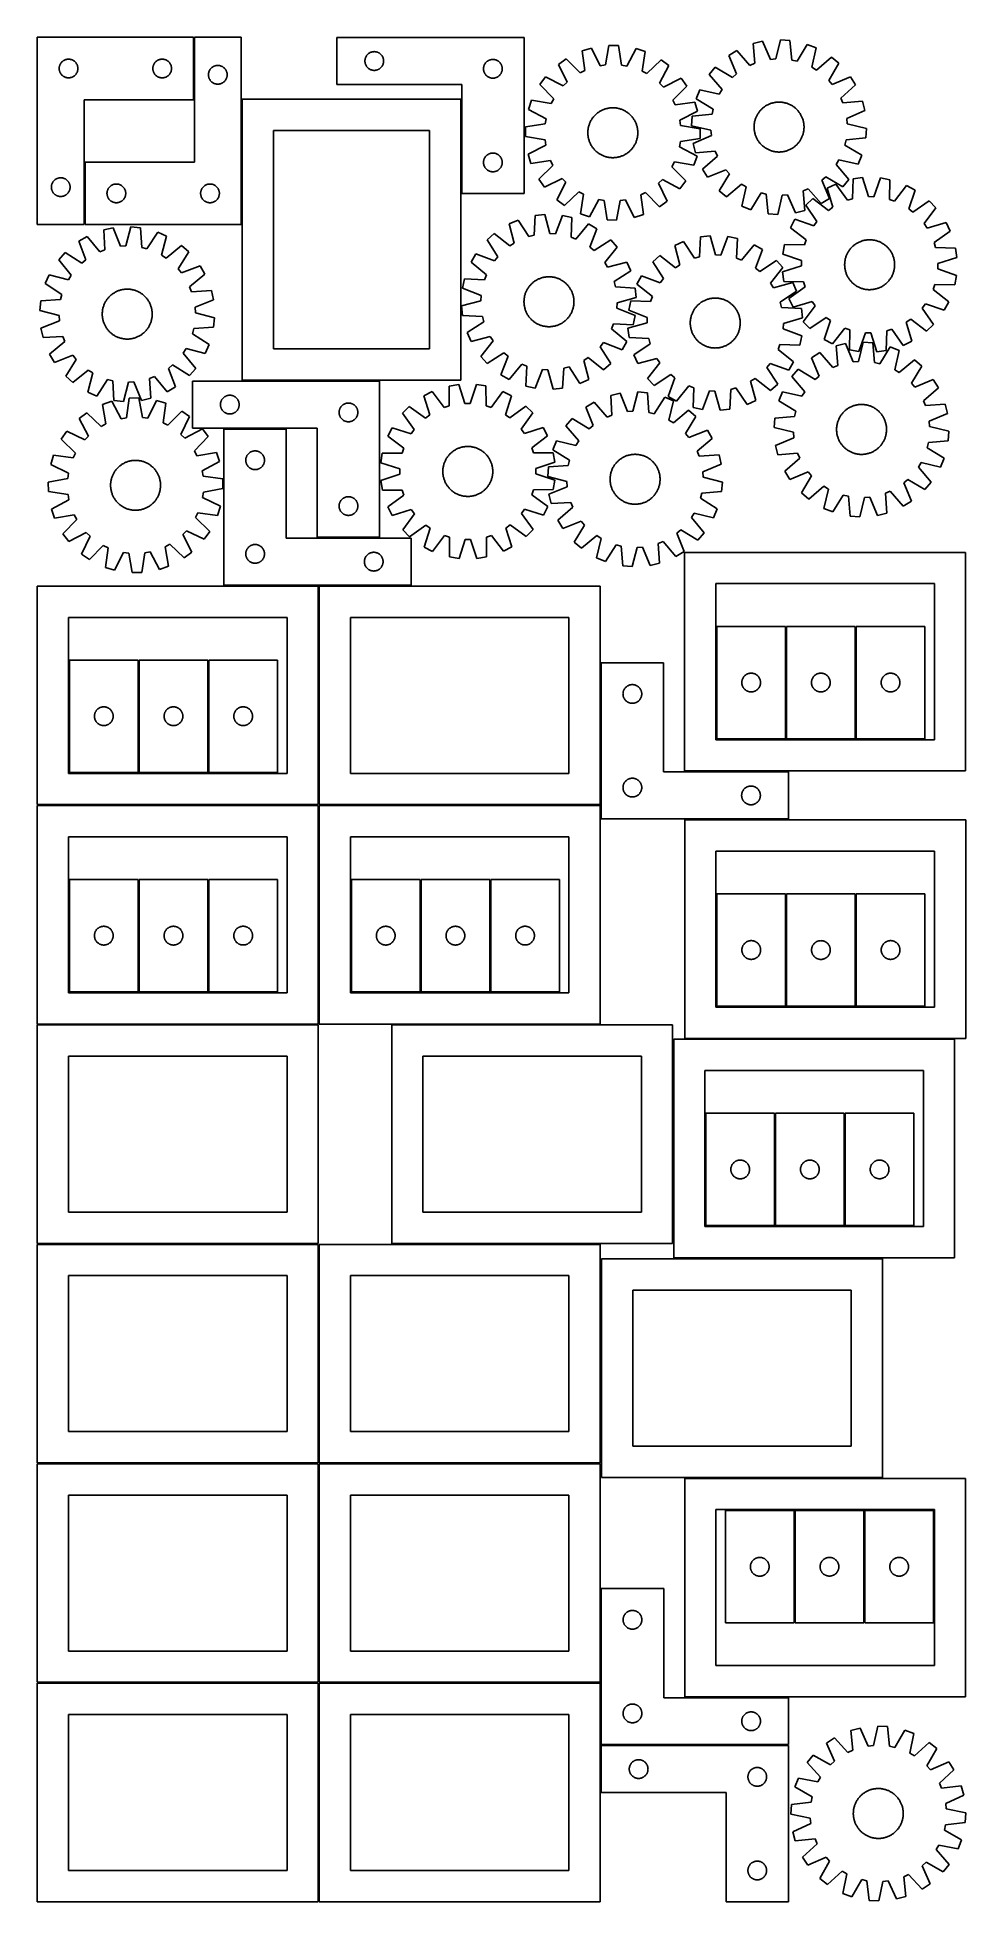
# Model space of a CAD drawing. Header units: millimetres. Extents: x 7 to 1493, y 7 to 2993.
import ezdxf

# ---------------------------------------------------------------- set-up
doc = ezdxf.new("R2010")
doc.units = ezdxf.units.MM
doc.layers.add('CUT', color=7, linetype='CONTINUOUS', true_color=0x000000)

msp = doc.modelspace()

# ---------------------------------------------------------------- linework, layer by layer
at = {"layer": 'CUT'}
for p, q in [((6.543051, 2993.431419), (6.543051, 2693.431419)), ((256.543051, 2993.431419), (6.543051, 2993.431419)), ((256.543051, 2893.431419), (256.543051, 2993.431419)), ((333.132049, 2993.360382), (258.132049, 2993.360382)), ((258.132049, 2993.360382), (258.132049, 2793.360382)), ((333.132049, 2693.360382), (333.132049, 2993.360382)), ((786.220973, 2992.939733), (486.220973, 2992.939733)), ((486.220973, 2992.939733), (486.220973, 2917.939733)), ((786.220973, 2742.939733), (786.220973, 2992.939733)), ((1168.231031, 2987.132998), (1153.300389, 2983.417289)), ((1180.790757, 2957.957185), (1168.231031, 2987.132998)), ((1196.662362, 2989.607917), (1189.332798, 2958.700761)), ((1212.010463, 2988.527943), (1196.662362, 2989.607917)), ((1214.939651, 2956.898928), (1212.010463, 2988.527943)), ((49.836644, 2956.848726), (50.536242, 2957.176173)), ((50.536242, 2957.176173), (51.251769, 2957.467172)), ((51.251769, 2957.467172), (51.981328, 2957.72095)), ((51.981328, 2957.72095), (52.722984, 2957.936835)), ((52.722984, 2957.936835), (53.47477, 2958.114255)), ((53.47477, 2958.114255), (54.234692, 2958.252738)), ((54.234692, 2958.252738), (55.000736, 2958.351917)), ((55.000736, 2958.351917), (55.770869, 2958.411531)), ((55.770869, 2958.411531), (56.543051, 2958.431419)), ((56.543051, 2958.431419), (57.315232, 2958.411531)), ((57.315232, 2958.411531), (58.085366, 2958.351917)), ((58.085366, 2958.351917), (58.851409, 2958.252738)), ((58.851409, 2958.252738), (59.611332, 2958.114255)), ((59.611332, 2958.114255), (60.363117, 2957.936835)), ((60.363117, 2957.936835), (61.104773, 2957.72095)), ((61.104773, 2957.72095), (61.834332, 2957.467172)), ((61.834332, 2957.467172), (62.549859, 2957.176173)), ((62.549859, 2957.176173), (63.249458, 2956.848726)), ((199.836644, 2956.848726), (200.536242, 2957.176173)), ((200.536242, 2957.176173), (201.251769, 2957.467172)), ((201.251769, 2957.467172), (201.981328, 2957.72095)), ((201.981328, 2957.72095), (202.722984, 2957.936835)), ((202.722984, 2957.936835), (203.47477, 2958.114255)), ((203.47477, 2958.114255), (204.234692, 2958.252738)), ((204.234692, 2958.252738), (205.000736, 2958.351917)), ((205.000736, 2958.351917), (205.770869, 2958.411531)), ((205.770869, 2958.411531), (206.543051, 2958.431419)), ((206.543051, 2958.431419), (207.315232, 2958.411531)), ((207.315232, 2958.411531), (208.085366, 2958.351917)), ((208.085366, 2958.351917), (208.851409, 2958.252738)), ((208.851409, 2958.252738), (209.611332, 2958.114255)), ((209.611332, 2958.114255), (210.363117, 2957.936835)), ((210.363117, 2957.936835), (211.104773, 2957.72095)), ((211.104773, 2957.72095), (211.834332, 2957.467172)), ((211.834332, 2957.467172), (212.549859, 2957.176173)), ((212.549859, 2957.176173), (213.249458, 2956.848726)), ((531.300475, 2956.982048), (531.399655, 2957.748091)), ((531.399655, 2957.748091), (531.538138, 2958.508014)), ((531.538138, 2958.508014), (531.715557, 2959.2598)), ((531.715557, 2959.2598), (531.931443, 2960.001455)), ((531.931443, 2960.001455), (532.185221, 2960.731014)), ((532.185221, 2960.731014), (532.47622, 2961.446541)), ((532.47622, 2961.446541), (532.803667, 2962.14614)), ((532.803667, 2962.14614), (533.166695, 2962.827954)), ((533.166695, 2962.827954), (533.56434, 2963.490176)), ((533.56434, 2963.490176), (533.995548, 2964.131049)), ((533.995548, 2964.131049), (534.459176, 2964.748875)), ((534.459176, 2964.748875), (534.953994, 2965.342015)), ((534.953994, 2965.342015), (535.478691, 2965.908895)), ((535.478691, 2965.908895), (536.031873, 2966.448013)), ((536.031873, 2966.448013), (536.612076, 2966.95794)), ((536.612076, 2966.95794), (537.217759, 2967.437322)), ((537.217759, 2967.437322), (537.847318, 2967.884888)), ((537.847318, 2967.884888), (538.499081, 2968.299452)), ((538.499081, 2968.299452), (539.171322, 2968.679915)), ((539.171322, 2968.679915), (539.862257, 2969.025267)), ((539.862257, 2969.025267), (540.570055, 2969.334592)), ((540.570055, 2969.334592), (541.292838, 2969.607071)), ((541.292838, 2969.607071), (542.028689, 2969.841981)), ((542.028689, 2969.841981), (542.775657, 2970.038698)), ((542.775657, 2970.038698), (543.531762, 2970.196702)), ((543.531762, 2970.196702), (544.294998, 2970.315573)), ((544.294998, 2970.315573), (545.063341, 2970.394996)), ((545.063341, 2970.394996), (545.834755, 2970.43476)), ((545.834755, 2970.43476), (546.607192, 2970.43476)), ((546.607192, 2970.43476), (547.378605, 2970.394996)), ((547.378605, 2970.394996), (548.146949, 2970.315573)), ((548.146949, 2970.315573), (548.910185, 2970.196702)), ((548.910185, 2970.196702), (549.666289, 2970.038698)), ((549.666289, 2970.038698), (550.413258, 2969.841981)), ((550.413258, 2969.841981), (551.149109, 2969.607071)), ((551.149109, 2969.607071), (551.871892, 2969.334592)), ((551.871892, 2969.334592), (552.579689, 2969.025267)), ((552.579689, 2969.025267), (553.270624, 2968.679915)), ((553.270624, 2968.679915), (553.942865, 2968.299452)), ((553.942865, 2968.299452), (554.594629, 2967.884888)), ((554.594629, 2967.884888), (555.224188, 2967.437322)), ((555.224188, 2967.437322), (555.829871, 2966.95794)), ((555.829871, 2966.95794), (556.410073, 2966.448013)), ((556.410073, 2966.448013), (556.963256, 2965.908895)), ((556.963256, 2965.908895), (557.487952, 2965.342015)), ((557.487952, 2965.342015), (557.98277, 2964.748875)), ((557.98277, 2964.748875), (558.446398, 2964.131049)), ((558.446398, 2964.131049), (558.877607, 2963.490176)), ((558.877607, 2963.490176), (559.275252, 2962.827954)), ((559.275252, 2962.827954), (559.63828, 2962.14614)), ((559.63828, 2962.14614), (559.965727, 2961.446541)), ((559.965727, 2961.446541), (560.256726, 2960.731014)), ((560.256726, 2960.731014), (560.510504, 2960.001455)), ((560.510504, 2960.001455), (560.726389, 2959.2598)), ((560.726389, 2959.2598), (560.903809, 2958.508014)), ((560.903809, 2958.508014), (561.042292, 2957.748091)), ((561.042292, 2957.748091), (561.141471, 2956.982048)), ((730.570055, 2956.834592), (731.292838, 2957.107071)), ((731.292838, 2957.107071), (732.028689, 2957.341981)), ((732.028689, 2957.341981), (732.775657, 2957.538698)), ((732.775657, 2957.538698), (733.531762, 2957.696702)), ((733.531762, 2957.696702), (734.294998, 2957.815573)), ((734.294998, 2957.815573), (735.063341, 2957.894996)), ((735.063341, 2957.894996), (735.834755, 2957.93476)), ((735.834755, 2957.93476), (736.607192, 2957.93476)), ((736.607192, 2957.93476), (737.378605, 2957.894996)), ((737.378605, 2957.894996), (738.146949, 2957.815573)), ((738.146949, 2957.815573), (738.910185, 2957.696702)), ((738.910185, 2957.696702), (739.666289, 2957.538698)), ((739.666289, 2957.538698), (740.413258, 2957.341981)), ((740.413258, 2957.341981), (741.149109, 2957.107071)), ((741.149109, 2957.107071), (741.871892, 2956.834592)), ((853.684129, 2958.973378), (841.135931, 2950.069823)), ((876.016633, 2936.385019), (853.684129, 2958.973378)), ((893.941499, 2976.23399), (879.256104, 2971.643812)), ((879.256104, 2971.643812), (883.699596, 2940.191783)), ((908.200786, 2947.85006), (893.941499, 2976.23399)), ((922.177272, 2980.382113), (916.684073, 2949.096341)), ((937.562355, 2980.209595), (922.177272, 2980.382113)), ((942.352627, 2948.808512), (937.562355, 2980.209595)), ((965.698012, 2975.429361), (950.805834, 2947.372316)), ((980.276785, 2970.511035), (965.698012, 2975.429361)), ((975.129135, 2939.166554), (980.276785, 2970.511035)), ((1005.558211, 2957.270366), (982.724804, 2935.188466)), ((1017.903601, 2948.087671), (1005.558211, 2957.270366)), ((1127.025379, 2972.277737), (1113.973711, 2964.130066)), ((1113.973711, 2964.130066), (1126.21074, 2934.817443)), ((1147.98621, 2948.411059), (1127.025379, 2972.277737)), ((1153.300389, 2983.417289), (1155.880396, 2951.757878)), ((1189.332798, 2958.700761), (1180.790757, 2957.957185)), ((1239.815058, 2982.095967), (1223.293393, 2954.966475)), ((1254.078239, 2976.326027), (1239.815058, 2982.095967)), ((1247.090159, 2945.339877), (1254.078239, 2976.326027)), ((1278.534391, 2961.616761), (1254.437879, 2940.920557)), ((1290.316473, 2951.721657), (1278.534391, 2961.616761)), ((41.548024, 2943.817638), (41.587788, 2944.589051)), ((41.548024, 2943.045201), (41.548024, 2943.817638)), ((41.587788, 2942.273787), (41.548024, 2943.045201)), ((41.587788, 2944.589051), (41.66721, 2945.357395)), ((41.66721, 2941.505444), (41.587788, 2942.273787)), ((41.66721, 2945.357395), (41.786081, 2946.120631)), ((41.786081, 2940.742208), (41.66721, 2941.505444)), ((41.786081, 2946.120631), (41.944085, 2946.876735)), ((41.944085, 2939.986103), (41.786081, 2940.742208)), ((41.944085, 2946.876735), (42.140803, 2947.623704)), ((42.140803, 2939.239135), (41.944085, 2939.986103)), ((42.140803, 2947.623704), (42.375712, 2948.359555)), ((42.375712, 2938.503284), (42.140803, 2939.239135)), ((42.375712, 2948.359555), (42.648191, 2949.082338)), ((42.648191, 2937.780501), (42.375712, 2938.503284)), ((42.648191, 2949.082338), (42.957517, 2949.790135)), ((42.957517, 2937.072703), (42.648191, 2937.780501)), ((42.957517, 2949.790135), (43.302869, 2950.48107)), ((43.302869, 2936.381768), (42.957517, 2937.072703)), ((43.302869, 2950.48107), (43.683331, 2951.153311)), ((43.683331, 2935.709527), (43.302869, 2936.381768)), ((43.683331, 2951.153311), (44.097895, 2951.805075)), ((44.097895, 2935.057764), (43.683331, 2935.709527)), ((44.097895, 2951.805075), (44.545462, 2952.434634)), ((44.545462, 2934.428205), (44.097895, 2935.057764)), ((44.545462, 2952.434634), (45.024844, 2953.040317)), ((45.024844, 2933.822522), (44.545462, 2934.428205)), ((45.024844, 2953.040317), (45.53477, 2953.620519)), ((45.53477, 2933.242319), (45.024844, 2933.822522)), ((45.53477, 2953.620519), (46.073888, 2954.173702)), ((46.073888, 2932.689137), (45.53477, 2933.242319)), ((46.073888, 2954.173702), (46.640769, 2954.698398)), ((46.640769, 2932.16444), (46.073888, 2932.689137)), ((46.640769, 2954.698398), (47.233908, 2955.193216)), ((47.233908, 2931.669622), (46.640769, 2932.16444)), ((47.233908, 2955.193216), (47.851734, 2955.656844)), ((47.851734, 2931.205994), (47.233908, 2931.669622)), ((47.851734, 2955.656844), (48.492608, 2956.088053)), ((48.492608, 2930.774786), (47.851734, 2931.205994)), ((48.492608, 2956.088053), (49.15483, 2956.485698)), ((49.15483, 2930.377141), (48.492608, 2930.774786)), ((49.15483, 2956.485698), (49.836644, 2956.848726)), ((49.836644, 2930.014113), (49.15483, 2930.377141)), ((50.536242, 2929.686666), (49.836644, 2930.014113)), ((51.251769, 2929.395667), (50.536242, 2929.686666)), ((51.981328, 2929.141889), (51.251769, 2929.395667)), ((52.722984, 2928.926003), (51.981328, 2929.141889)), ((53.47477, 2928.748584), (52.722984, 2928.926003)), ((54.234692, 2928.610101), (53.47477, 2928.748584)), ((55.000736, 2928.510921), (54.234692, 2928.610101)), ((55.770869, 2928.451308), (55.000736, 2928.510921)), ((56.543051, 2928.431419), (55.770869, 2928.451308)), ((57.315232, 2928.451308), (56.543051, 2928.431419)), ((58.085366, 2928.510921), (57.315232, 2928.451308)), ((58.851409, 2928.610101), (58.085366, 2928.510921)), ((59.611332, 2928.748584), (58.851409, 2928.610101)), ((60.363117, 2928.926003), (59.611332, 2928.748584)), ((61.104773, 2929.141889), (60.363117, 2928.926003)), ((61.834332, 2929.395667), (61.104773, 2929.141889)), ((62.549859, 2929.686666), (61.834332, 2929.395667)), ((63.249458, 2930.014113), (62.549859, 2929.686666)), ((63.249458, 2956.848726), (63.931272, 2956.485698)), ((63.931272, 2930.377141), (63.249458, 2930.014113)), ((63.931272, 2956.485698), (64.593494, 2956.088053)), ((64.593494, 2930.774786), (63.931272, 2930.377141)), ((64.593494, 2956.088053), (65.234367, 2955.656844)), ((65.234367, 2931.205994), (64.593494, 2930.774786)), ((65.234367, 2955.656844), (65.852193, 2955.193216)), ((65.852193, 2931.669622), (65.234367, 2931.205994)), ((65.852193, 2955.193216), (66.445332, 2954.698398)), ((66.445332, 2932.16444), (65.852193, 2931.669622)), ((66.445332, 2954.698398), (67.012213, 2954.173702)), ((67.012213, 2932.689137), (66.445332, 2932.16444)), ((67.012213, 2954.173702), (67.551331, 2953.620519)), ((67.551331, 2933.242319), (67.012213, 2932.689137)), ((67.551331, 2953.620519), (68.061257, 2953.040317)), ((68.061257, 2933.822522), (67.551331, 2933.242319)), ((68.061257, 2953.040317), (68.540639, 2952.434634)), ((68.540639, 2934.428205), (68.061257, 2933.822522)), ((68.540639, 2952.434634), (68.988206, 2951.805075)), ((68.988206, 2935.057764), (68.540639, 2934.428205)), ((68.988206, 2951.805075), (69.40277, 2951.153311)), ((69.40277, 2935.709527), (68.988206, 2935.057764)), ((69.40277, 2951.153311), (69.783233, 2950.48107)), ((69.783233, 2936.381768), (69.40277, 2935.709527)), ((69.783233, 2950.48107), (70.128585, 2949.790135)), ((70.128585, 2937.072703), (69.783233, 2936.381768)), ((70.128585, 2949.790135), (70.43791, 2949.082338)), ((70.43791, 2937.780501), (70.128585, 2937.072703)), ((70.43791, 2949.082338), (70.710389, 2948.359555)), ((70.710389, 2938.503284), (70.43791, 2937.780501)), ((70.710389, 2948.359555), (70.945299, 2947.623704)), ((70.945299, 2939.239135), (70.710389, 2938.503284)), ((70.945299, 2947.623704), (71.142016, 2946.876735)), ((71.142016, 2939.986103), (70.945299, 2939.239135)), ((71.142016, 2946.876735), (71.30002, 2946.120631)), ((71.30002, 2940.742208), (71.142016, 2939.986103)), ((71.30002, 2946.120631), (71.418891, 2945.357395)), ((71.418891, 2941.505444), (71.30002, 2940.742208)), ((71.418891, 2945.357395), (71.498314, 2944.589051)), ((71.498314, 2942.273787), (71.418891, 2941.505444)), ((71.498314, 2944.589051), (71.538078, 2943.817638)), ((71.538078, 2943.045201), (71.498314, 2942.273787)), ((71.538078, 2943.817638), (71.538078, 2943.045201)), ((191.548024, 2943.817638), (191.587788, 2944.589051)), ((191.548024, 2943.045201), (191.548024, 2943.817638)), ((191.587788, 2942.273787), (191.548024, 2943.045201)), ((191.587788, 2944.589051), (191.66721, 2945.357395)), ((191.66721, 2941.505444), (191.587788, 2942.273787)), ((191.66721, 2945.357395), (191.786081, 2946.120631)), ((191.786081, 2940.742208), (191.66721, 2941.505444)), ((191.786081, 2946.120631), (191.944085, 2946.876735)), ((191.944085, 2939.986103), (191.786081, 2940.742208)), ((191.944085, 2946.876735), (192.140803, 2947.623704)), ((192.140803, 2939.239135), (191.944085, 2939.986103)), ((192.140803, 2947.623704), (192.375712, 2948.359555)), ((192.375712, 2938.503284), (192.140803, 2939.239135)), ((192.375712, 2948.359555), (192.648191, 2949.082338)), ((192.648191, 2937.780501), (192.375712, 2938.503284)), ((192.648191, 2949.082338), (192.957517, 2949.790135)), ((192.957517, 2937.072703), (192.648191, 2937.780501)), ((192.957517, 2949.790135), (193.302869, 2950.48107)), ((193.302869, 2936.381768), (192.957517, 2937.072703)), ((193.302869, 2950.48107), (193.683331, 2951.153311)), ((193.683331, 2935.709527), (193.302869, 2936.381768)), ((193.683331, 2951.153311), (194.097895, 2951.805075)), ((194.097895, 2935.057764), (193.683331, 2935.709527)), ((194.097895, 2951.805075), (194.545462, 2952.434634)), ((194.545462, 2934.428205), (194.097895, 2935.057764)), ((194.545462, 2952.434634), (195.024844, 2953.040317)), ((195.024844, 2933.822522), (194.545462, 2934.428205)), ((195.024844, 2953.040317), (195.53477, 2953.620519)), ((195.53477, 2933.242319), (195.024844, 2933.822522)), ((195.53477, 2953.620519), (196.073888, 2954.173702)), ((196.073888, 2932.689137), (195.53477, 2933.242319)), ((196.073888, 2954.173702), (196.640769, 2954.698398)), ((196.640769, 2932.16444), (196.073888, 2932.689137)), ((196.640769, 2954.698398), (197.233908, 2955.193216)), ((197.233908, 2931.669622), (196.640769, 2932.16444)), ((197.233908, 2955.193216), (197.851734, 2955.656844)), ((197.851734, 2931.205994), (197.233908, 2931.669622)), ((197.851734, 2955.656844), (198.492608, 2956.088053)), ((198.492608, 2930.774786), (197.851734, 2931.205994)), ((198.492608, 2956.088053), (199.15483, 2956.485698)), ((199.15483, 2930.377141), (198.492608, 2930.774786)), ((199.15483, 2956.485698), (199.836644, 2956.848726)), ((199.836644, 2930.014113), (199.15483, 2930.377141)), ((200.536242, 2929.686666), (199.836644, 2930.014113)), ((201.251769, 2929.395667), (200.536242, 2929.686666)), ((201.981328, 2929.141889), (201.251769, 2929.395667)), ((202.722984, 2928.926003), (201.981328, 2929.141889)), ((203.47477, 2928.748584), (202.722984, 2928.926003)), ((204.234692, 2928.610101), (203.47477, 2928.748584)), ((205.000736, 2928.510921), (204.234692, 2928.610101)), ((205.770869, 2928.451308), (205.000736, 2928.510921)), ((206.543051, 2928.431419), (205.770869, 2928.451308)), ((207.315232, 2928.451308), (206.543051, 2928.431419)), ((208.085366, 2928.510921), (207.315232, 2928.451308)), ((208.851409, 2928.610101), (208.085366, 2928.510921)), ((209.611332, 2928.748584), (208.851409, 2928.610101)), ((210.363117, 2928.926003), (209.611332, 2928.748584)), ((211.104773, 2929.141889), (210.363117, 2928.926003)), ((211.834332, 2929.395667), (211.104773, 2929.141889)), ((212.549859, 2929.686666), (211.834332, 2929.395667)), ((213.249458, 2930.014113), (212.549859, 2929.686666)), ((213.249458, 2956.848726), (213.931272, 2956.485698)), ((213.931272, 2930.377141), (213.249458, 2930.014113)), ((213.931272, 2956.485698), (214.593494, 2956.088053)), ((214.593494, 2930.774786), (213.931272, 2930.377141)), ((214.593494, 2956.088053), (215.234367, 2955.656844)), ((215.234367, 2931.205994), (214.593494, 2930.774786)), ((215.234367, 2955.656844), (215.852193, 2955.193216)), ((215.852193, 2931.669622), (215.234367, 2931.205994)), ((215.852193, 2955.193216), (216.445332, 2954.698398)), ((216.445332, 2932.16444), (215.852193, 2931.669622)), ((216.445332, 2954.698398), (217.012213, 2954.173702)), ((217.012213, 2932.689137), (216.445332, 2932.16444)), ((217.012213, 2954.173702), (217.551331, 2953.620519)), ((217.551331, 2933.242319), (217.012213, 2932.689137)), ((217.551331, 2953.620519), (218.061257, 2953.040317)), ((218.061257, 2933.822522), (217.551331, 2933.242319)), ((218.061257, 2953.040317), (218.540639, 2952.434634)), ((218.540639, 2934.428205), (218.061257, 2933.822522)), ((218.540639, 2952.434634), (218.988206, 2951.805075)), ((218.988206, 2935.057764), (218.540639, 2934.428205)), ((218.988206, 2951.805075), (219.40277, 2951.153311)), ((219.40277, 2935.709527), (218.988206, 2935.057764)), ((219.40277, 2951.153311), (219.783233, 2950.48107)), ((219.783233, 2936.381768), (219.40277, 2935.709527)), ((219.783233, 2950.48107), (220.128585, 2949.790135)), ((220.128585, 2937.072703), (219.783233, 2936.381768)), ((220.128585, 2949.790135), (220.43791, 2949.082338)), ((220.43791, 2937.780501), (220.128585, 2937.072703)), ((220.43791, 2949.082338), (220.710389, 2948.359555)), ((220.710389, 2938.503284), (220.43791, 2937.780501)), ((220.710389, 2948.359555), (220.945299, 2947.623704)), ((220.945299, 2939.239135), (220.710389, 2938.503284)), ((220.945299, 2947.623704), (221.142016, 2946.876735)), ((221.142016, 2939.986103), (220.945299, 2939.239135)), ((221.142016, 2946.876735), (221.30002, 2946.120631)), ((221.30002, 2940.742208), (221.142016, 2939.986103)), ((221.30002, 2946.120631), (221.418891, 2945.357395)), ((221.418891, 2941.505444), (221.30002, 2940.742208)), ((221.418891, 2945.357395), (221.498314, 2944.589051)), ((221.498314, 2942.273787), (221.418891, 2941.505444)), ((221.498314, 2944.589051), (221.538078, 2943.817638)), ((221.538078, 2943.045201), (221.498314, 2942.273787)), ((221.538078, 2943.817638), (221.538078, 2943.045201)), ((280.637022, 2933.746601), (280.676786, 2934.518014)), ((280.637022, 2932.974164), (280.637022, 2933.746601)), ((280.676786, 2932.202751), (280.637022, 2932.974164)), ((280.676786, 2934.518014), (280.756209, 2935.286358)), ((280.756209, 2931.434407), (280.676786, 2932.202751)), ((280.756209, 2935.286358), (280.87508, 2936.049594)), ((280.87508, 2930.671171), (280.756209, 2931.434407)), ((280.87508, 2936.049594), (281.033084, 2936.805699)), ((281.033084, 2929.915066), (280.87508, 2930.671171)), ((281.033084, 2936.805699), (281.229801, 2937.552667)), ((281.229801, 2929.168098), (281.033084, 2929.915066)), ((281.229801, 2937.552667), (281.464711, 2938.288518)), ((281.464711, 2928.432247), (281.229801, 2929.168098)), ((281.464711, 2938.288518), (281.73719, 2939.011301)), ((281.73719, 2927.709464), (281.464711, 2928.432247)), ((281.73719, 2939.011301), (282.046515, 2939.719098)), ((282.046515, 2927.001667), (281.73719, 2927.709464)), ((282.046515, 2939.719098), (282.391867, 2940.410034)), ((282.391867, 2940.410034), (282.77233, 2941.082275)), ((282.77233, 2941.082275), (283.186894, 2941.734038)), ((283.186894, 2941.734038), (283.63446, 2942.363597)), ((283.63446, 2942.363597), (284.113842, 2942.96928)), ((284.113842, 2942.96928), (284.623769, 2943.549483)), ((284.623769, 2943.549483), (285.162887, 2944.102665)), ((285.162887, 2944.102665), (285.729767, 2944.627361)), ((285.729767, 2944.627361), (286.322907, 2945.12218)), ((286.322907, 2945.12218), (286.940733, 2945.585808)), ((286.940733, 2945.585808), (287.581606, 2946.017016)), ((287.581606, 2946.017016), (288.243828, 2946.414661)), ((288.243828, 2946.414661), (288.925642, 2946.777689)), ((288.925642, 2946.777689), (289.625241, 2947.105136)), ((289.625241, 2947.105136), (290.340768, 2947.396135)), ((290.340768, 2947.396135), (291.070327, 2947.649913)), ((291.070327, 2947.649913), (291.811982, 2947.865798)), ((291.811982, 2947.865798), (292.563768, 2948.043218)), ((292.563768, 2948.043218), (293.323691, 2948.181701)), ((293.323691, 2948.181701), (294.089734, 2948.280881)), ((294.089734, 2948.280881), (294.859868, 2948.340494)), ((294.859868, 2948.340494), (295.632049, 2948.360382)), ((295.632049, 2948.360382), (296.40423, 2948.340494)), ((296.40423, 2948.340494), (297.174364, 2948.280881)), ((297.174364, 2948.280881), (297.940408, 2948.181701)), ((297.940408, 2948.181701), (298.70033, 2948.043218)), ((298.70033, 2948.043218), (299.452116, 2947.865798)), ((299.452116, 2947.865798), (300.193772, 2947.649913)), ((300.193772, 2947.649913), (300.92333, 2947.396135)), ((300.92333, 2947.396135), (301.638858, 2947.105136)), ((301.638858, 2947.105136), (302.338456, 2946.777689)), ((302.338456, 2946.777689), (303.02027, 2946.414661)), ((303.02027, 2946.414661), (303.682492, 2946.017016)), ((303.682492, 2946.017016), (304.323366, 2945.585808)), ((304.323366, 2945.585808), (304.941191, 2945.12218)), ((304.941191, 2945.12218), (305.534331, 2944.627361)), ((305.534331, 2944.627361), (306.101211, 2944.102665)), ((306.101211, 2944.102665), (306.64033, 2943.549483)), ((306.64033, 2943.549483), (307.150256, 2942.96928)), ((307.150256, 2942.96928), (307.629638, 2942.363597)), ((307.629638, 2942.363597), (308.077204, 2941.734038)), ((308.077204, 2941.734038), (308.491769, 2941.082275)), ((308.491769, 2941.082275), (308.872231, 2940.410034)), ((308.872231, 2940.410034), (309.217583, 2939.719098)), ((309.217583, 2939.719098), (309.526909, 2939.011301)), ((309.526909, 2927.709464), (309.217583, 2927.001667)), ((309.526909, 2939.011301), (309.799388, 2938.288518)), ((309.799388, 2928.432247), (309.526909, 2927.709464)), ((309.799388, 2938.288518), (310.034297, 2937.552667)), ((310.034297, 2929.168098), (309.799388, 2928.432247)), ((310.034297, 2937.552667), (310.231015, 2936.805699)), ((310.231015, 2929.915066), (310.034297, 2929.168098)), ((310.231015, 2936.805699), (310.389018, 2936.049594)), ((310.389018, 2930.671171), (310.231015, 2929.915066)), ((310.389018, 2936.049594), (310.507889, 2935.286358)), ((310.507889, 2931.434407), (310.389018, 2930.671171)), ((310.507889, 2935.286358), (310.587312, 2934.518014)), ((310.587312, 2932.202751), (310.507889, 2931.434407)), ((310.587312, 2934.518014), (310.627076, 2933.746601)), ((310.627076, 2932.974164), (310.587312, 2932.202751)), ((310.627076, 2933.746601), (310.627076, 2932.974164)), ((531.220973, 2955.439733), (531.240862, 2956.211914)), ((531.240862, 2954.667552), (531.220973, 2955.439733)), ((531.240862, 2956.211914), (531.300475, 2956.982048)), ((531.300475, 2953.897418), (531.240862, 2954.667552)), ((531.399655, 2953.131374), (531.300475, 2953.897418)), ((531.538138, 2952.371452), (531.399655, 2953.131374)), ((531.715557, 2951.619666), (531.538138, 2952.371452)), ((531.931443, 2950.87801), (531.715557, 2951.619666)), ((532.185221, 2950.148452), (531.931443, 2950.87801)), ((532.47622, 2949.432924), (532.185221, 2950.148452)), ((532.803667, 2948.733326), (532.47622, 2949.432924)), ((533.166695, 2948.051512), (532.803667, 2948.733326)), ((533.56434, 2947.38929), (533.166695, 2948.051512)), ((533.995548, 2946.748416), (533.56434, 2947.38929)), ((534.459176, 2946.130591), (533.995548, 2946.748416)), ((534.953994, 2945.537451), (534.459176, 2946.130591)), ((535.478691, 2944.970571), (534.953994, 2945.537451)), ((536.031873, 2944.431452), (535.478691, 2944.970571)), ((536.612076, 2943.921526), (536.031873, 2944.431452)), ((537.217759, 2943.442144), (536.612076, 2943.921526)), ((537.847318, 2942.994578), (537.217759, 2943.442144)), ((538.499081, 2942.580013), (537.847318, 2942.994578)), ((539.171322, 2942.199551), (538.499081, 2942.580013)), ((539.862257, 2941.854199), (539.171322, 2942.199551)), ((540.570055, 2941.544873), (539.862257, 2941.854199)), ((541.292838, 2941.272394), (540.570055, 2941.544873)), ((542.028689, 2941.037485), (541.292838, 2941.272394)), ((542.775657, 2940.840767), (542.028689, 2941.037485)), ((543.531762, 2940.682764), (542.775657, 2940.840767)), ((544.294998, 2940.563893), (543.531762, 2940.682764)), ((545.063341, 2940.48447), (544.294998, 2940.563893)), ((545.834755, 2940.444706), (545.063341, 2940.48447)), ((546.607192, 2940.444706), (545.834755, 2940.444706)), ((547.378605, 2940.48447), (546.607192, 2940.444706)), ((548.146949, 2940.563893), (547.378605, 2940.48447)), ((548.910185, 2940.682764), (548.146949, 2940.563893)), ((549.666289, 2940.840767), (548.910185, 2940.682764)), ((550.413258, 2941.037485), (549.666289, 2940.840767)), ((551.149109, 2941.272394), (550.413258, 2941.037485)), ((551.871892, 2941.544873), (551.149109, 2941.272394)), ((552.579689, 2941.854199), (551.871892, 2941.544873)), ((553.270624, 2942.199551), (552.579689, 2941.854199)), ((553.942865, 2942.580013), (553.270624, 2942.199551)), ((554.594629, 2942.994578), (553.942865, 2942.580013)), ((555.224188, 2943.442144), (554.594629, 2942.994578)), ((555.829871, 2943.921526), (555.224188, 2943.442144)), ((556.410073, 2944.431452), (555.829871, 2943.921526)), ((556.963256, 2944.970571), (556.410073, 2944.431452)), ((557.487952, 2945.537451), (556.963256, 2944.970571)), ((557.98277, 2946.130591), (557.487952, 2945.537451)), ((558.446398, 2946.748416), (557.98277, 2946.130591)), ((558.877607, 2947.38929), (558.446398, 2946.748416)), ((559.275252, 2948.051512), (558.877607, 2947.38929)), ((559.63828, 2948.733326), (559.275252, 2948.051512)), ((559.965727, 2949.432924), (559.63828, 2948.733326)), ((560.256726, 2950.148452), (559.965727, 2949.432924)), ((560.510504, 2950.87801), (560.256726, 2950.148452)), ((560.726389, 2951.619666), (560.510504, 2950.87801)), ((560.903809, 2952.371452), (560.726389, 2951.619666)), ((561.042292, 2953.131374), (560.903809, 2952.371452)), ((561.141471, 2953.897418), (561.042292, 2953.131374)), ((561.141471, 2956.982048), (561.201085, 2956.211914)), ((561.201085, 2954.667552), (561.141471, 2953.897418)), ((561.201085, 2956.211914), (561.220973, 2955.439733)), ((561.220973, 2955.439733), (561.201085, 2954.667552)), ((721.220973, 2942.939733), (721.240862, 2943.711914)), ((721.240862, 2942.167552), (721.220973, 2942.939733)), ((721.240862, 2943.711914), (721.300475, 2944.482048)), ((721.300475, 2941.397418), (721.240862, 2942.167552)), ((721.300475, 2944.482048), (721.399655, 2945.248091)), ((721.399655, 2940.631374), (721.300475, 2941.397418)), ((721.399655, 2945.248091), (721.538138, 2946.008014)), ((721.538138, 2939.871452), (721.399655, 2940.631374)), ((721.538138, 2946.008014), (721.715557, 2946.7598)), ((721.715557, 2939.119666), (721.538138, 2939.871452)), ((721.715557, 2946.7598), (721.931443, 2947.501455)), ((721.931443, 2938.37801), (721.715557, 2939.119666)), ((721.931443, 2947.501455), (722.185221, 2948.231014)), ((722.185221, 2937.648452), (721.931443, 2938.37801)), ((722.185221, 2948.231014), (722.47622, 2948.946541)), ((722.47622, 2936.932924), (722.185221, 2937.648452)), ((722.47622, 2948.946541), (722.803667, 2949.64614)), ((722.803667, 2936.233326), (722.47622, 2936.932924)), ((722.803667, 2949.64614), (723.166695, 2950.327954)), ((723.166695, 2935.551512), (722.803667, 2936.233326)), ((723.166695, 2950.327954), (723.56434, 2950.990176)), ((723.56434, 2934.88929), (723.166695, 2935.551512)), ((723.56434, 2950.990176), (723.995548, 2951.631049)), ((723.995548, 2934.248416), (723.56434, 2934.88929)), ((723.995548, 2951.631049), (724.459176, 2952.248875)), ((724.459176, 2933.630591), (723.995548, 2934.248416)), ((724.459176, 2952.248875), (724.953994, 2952.842015)), ((724.953994, 2933.037451), (724.459176, 2933.630591)), ((724.953994, 2952.842015), (725.478691, 2953.408895)), ((725.478691, 2932.470571), (724.953994, 2933.037451)), ((725.478691, 2953.408895), (726.031873, 2953.948013)), ((726.031873, 2931.931452), (725.478691, 2932.470571)), ((726.031873, 2953.948013), (726.612076, 2954.45794)), ((726.612076, 2931.421526), (726.031873, 2931.931452)), ((726.612076, 2954.45794), (727.217759, 2954.937322)), ((727.217759, 2930.942144), (726.612076, 2931.421526)), ((727.217759, 2954.937322), (727.847318, 2955.384888)), ((727.847318, 2930.494578), (727.217759, 2930.942144)), ((727.847318, 2955.384888), (728.499081, 2955.799452)), ((728.499081, 2930.080013), (727.847318, 2930.494578)), ((728.499081, 2955.799452), (729.171322, 2956.179915)), ((729.171322, 2929.699551), (728.499081, 2930.080013)), ((729.171322, 2956.179915), (729.862257, 2956.525267)), ((729.862257, 2929.354199), (729.171322, 2929.699551)), ((729.862257, 2956.525267), (730.570055, 2956.834592)), ((730.570055, 2929.044873), (729.862257, 2929.354199)), ((731.292838, 2928.772394), (730.570055, 2929.044873)), ((732.028689, 2928.537485), (731.292838, 2928.772394)), ((732.775657, 2928.340767), (732.028689, 2928.537485)), ((733.531762, 2928.182764), (732.775657, 2928.340767)), ((734.294998, 2928.063893), (733.531762, 2928.182764)), ((735.063341, 2927.98447), (734.294998, 2928.063893)), ((735.834755, 2927.944706), (735.063341, 2927.98447)), ((736.607192, 2927.944706), (735.834755, 2927.944706)), ((737.378605, 2927.98447), (736.607192, 2927.944706)), ((738.146949, 2928.063893), (737.378605, 2927.98447)), ((738.910185, 2928.182764), (738.146949, 2928.063893)), ((739.666289, 2928.340767), (738.910185, 2928.182764)), ((740.413258, 2928.537485), (739.666289, 2928.340767)), ((741.149109, 2928.772394), (740.413258, 2928.537485)), ((741.871892, 2929.044873), (741.149109, 2928.772394)), ((741.871892, 2956.834592), (742.579689, 2956.525267)), ((742.579689, 2929.354199), (741.871892, 2929.044873)), ((742.579689, 2956.525267), (743.270624, 2956.179915)), ((743.270624, 2929.699551), (742.579689, 2929.354199)), ((743.270624, 2956.179915), (743.942865, 2955.799452)), ((743.942865, 2930.080013), (743.270624, 2929.699551)), ((743.942865, 2955.799452), (744.594629, 2955.384888)), ((744.594629, 2930.494578), (743.942865, 2930.080013)), ((744.594629, 2955.384888), (745.224188, 2954.937322)), ((745.224188, 2930.942144), (744.594629, 2930.494578)), ((745.224188, 2954.937322), (745.829871, 2954.45794)), ((745.829871, 2931.421526), (745.224188, 2930.942144)), ((745.829871, 2954.45794), (746.410073, 2953.948013)), ((746.410073, 2931.931452), (745.829871, 2931.421526)), ((746.410073, 2953.948013), (746.963256, 2953.408895)), ((746.963256, 2932.470571), (746.410073, 2931.931452)), ((746.963256, 2953.408895), (747.487952, 2952.842015)), ((747.487952, 2933.037451), (746.963256, 2932.470571)), ((747.487952, 2952.842015), (747.98277, 2952.248875)), ((747.98277, 2933.630591), (747.487952, 2933.037451)), ((747.98277, 2952.248875), (748.446398, 2951.631049)), ((748.446398, 2934.248416), (747.98277, 2933.630591)), ((748.446398, 2951.631049), (748.877607, 2950.990176)), ((748.877607, 2934.88929), (748.446398, 2934.248416)), ((748.877607, 2950.990176), (749.275252, 2950.327954)), ((749.275252, 2935.551512), (748.877607, 2934.88929)), ((749.275252, 2950.327954), (749.63828, 2949.64614)), ((749.63828, 2936.233326), (749.275252, 2935.551512)), ((749.63828, 2949.64614), (749.965727, 2948.946541)), ((749.965727, 2936.932924), (749.63828, 2936.233326)), ((749.965727, 2948.946541), (750.256726, 2948.231014)), ((750.256726, 2937.648452), (749.965727, 2936.932924)), ((750.256726, 2948.231014), (750.510504, 2947.501455)), ((750.510504, 2938.37801), (750.256726, 2937.648452)), ((750.510504, 2947.501455), (750.726389, 2946.7598)), ((750.726389, 2939.119666), (750.510504, 2938.37801)), ((750.726389, 2946.7598), (750.903809, 2946.008014)), ((750.903809, 2939.871452), (750.726389, 2939.119666)), ((750.903809, 2946.008014), (751.042292, 2945.248091)), ((751.042292, 2940.631374), (750.903809, 2939.871452)), ((751.042292, 2945.248091), (751.141471, 2944.482048)), ((751.141471, 2941.397418), (751.042292, 2940.631374)), ((751.141471, 2944.482048), (751.201085, 2943.711914)), ((751.201085, 2942.167552), (751.141471, 2941.397418)), ((751.201085, 2943.711914), (751.220973, 2942.939733)), ((751.220973, 2942.939733), (751.201085, 2942.167552)), ((820.730917, 2930.11735), (811.548222, 2917.771959)), ((848.950578, 2915.535667), (820.730917, 2930.11735)), ((841.135931, 2950.069823), (855.081155, 2921.530281)), ((883.699596, 2940.191783), (876.016633, 2936.385019)), ((916.684073, 2949.096341), (908.200786, 2947.85006)), ((950.805834, 2947.372316), (942.352627, 2948.808512)), ((982.724804, 2935.188466), (975.129135, 2939.166554)), ((1003.321918, 2919.86801), (1017.903601, 2948.087671)), ((1037.856075, 2927.682656), (1009.316532, 2913.737433)), ((1046.75963, 2915.134459), (1037.856075, 2927.682656)), ((1092.427002, 2945.416297), (1082.531898, 2933.634215)), ((1082.531898, 2933.634215), (1103.228102, 2909.537704)), ((1119.737147, 2929.194992), (1092.427002, 2945.416297)), ((1126.21074, 2934.817443), (1119.737147, 2929.194992)), ((1155.880396, 2951.757878), (1147.98621, 2948.411059)), ((1223.293393, 2954.966475), (1214.939651, 2956.898928)), ((1254.437879, 2940.920557), (1247.090159, 2945.339877)), ((1274.095167, 2924.411512), (1290.316473, 2951.721657)), ((1309.030242, 2930.174948), (1279.717618, 2917.937919)), ((1317.177912, 2917.123281), (1309.030242, 2930.174948)), ((282.391867, 2926.310731), (282.046515, 2927.001667)), ((282.77233, 2925.63849), (282.391867, 2926.310731)), ((283.186894, 2924.986727), (282.77233, 2925.63849)), ((283.63446, 2924.357168), (283.186894, 2924.986727)), ((284.113842, 2923.751485), (283.63446, 2924.357168)), ((284.623769, 2923.171282), (284.113842, 2923.751485)), ((285.162887, 2922.6181), (284.623769, 2923.171282)), ((285.729767, 2922.093404), (285.162887, 2922.6181)), ((286.322907, 2921.598585), (285.729767, 2922.093404)), ((286.940733, 2921.134957), (286.322907, 2921.598585)), ((287.581606, 2920.703749), (286.940733, 2921.134957)), ((288.243828, 2920.306104), (287.581606, 2920.703749)), ((288.925642, 2919.943076), (288.243828, 2920.306104)), ((289.625241, 2919.615629), (288.925642, 2919.943076)), ((290.340768, 2919.32463), (289.625241, 2919.615629)), ((291.070327, 2919.070852), (290.340768, 2919.32463)), ((291.811982, 2918.854967), (291.070327, 2919.070852)), ((292.563768, 2918.677547), (291.811982, 2918.854967)), ((293.323691, 2918.539064), (292.563768, 2918.677547)), ((294.089734, 2918.439884), (293.323691, 2918.539064)), ((294.859868, 2918.380271), (294.089734, 2918.439884)), ((295.632049, 2918.360382), (294.859868, 2918.380271)), ((296.40423, 2918.380271), (295.632049, 2918.360382)), ((297.174364, 2918.439884), (296.40423, 2918.380271)), ((297.940408, 2918.539064), (297.174364, 2918.439884)), ((298.70033, 2918.677547), (297.940408, 2918.539064)), ((299.452116, 2918.854967), (298.70033, 2918.677547)), ((300.193772, 2919.070852), (299.452116, 2918.854967)), ((300.92333, 2919.32463), (300.193772, 2919.070852)), ((301.638858, 2919.615629), (300.92333, 2919.32463)), ((302.338456, 2919.943076), (301.638858, 2919.615629)), ((303.02027, 2920.306104), (302.338456, 2919.943076)), ((303.682492, 2920.703749), (303.02027, 2920.306104)), ((304.323366, 2921.134957), (303.682492, 2920.703749)), ((304.941191, 2921.598585), (304.323366, 2921.134957)), ((305.534331, 2922.093404), (304.941191, 2921.598585)), ((306.101211, 2922.6181), (305.534331, 2922.093404)), ((306.64033, 2923.171282), (306.101211, 2922.6181)), ((307.150256, 2923.751485), (306.64033, 2923.171282)), ((307.629638, 2924.357168), (307.150256, 2923.751485)), ((308.077204, 2924.986727), (307.629638, 2924.357168)), ((308.491769, 2925.63849), (308.077204, 2924.986727)), ((308.872231, 2926.310731), (308.491769, 2925.63849)), ((309.217583, 2927.001667), (308.872231, 2926.310731)), ((486.220973, 2917.939733), (686.220973, 2917.939733)), ((686.220973, 2917.939733), (686.220973, 2742.939733)), ((811.548222, 2917.771959), (833.630121, 2894.938553)), ((855.081155, 2921.530281), (848.950578, 2915.535667)), ((1009.316532, 2913.737433), (1003.321918, 2919.86801)), ((1024.17127, 2892.801954), (1046.75963, 2915.134459)), ((1067.822632, 2909.178064), (1062.052692, 2894.914883)), ((1098.808782, 2902.189984), (1067.822632, 2909.178064)), ((1103.228102, 2909.537704), (1098.808782, 2902.189984)), ((1279.717618, 2917.937919), (1274.095167, 2924.411512)), ((1293.311234, 2896.162449), (1317.177912, 2917.123281)), ((81.543051, 2693.431419), (81.543051, 2893.431419)), ((81.543051, 2893.431419), (256.543051, 2893.431419)), ((334.648189, 2894.214112), (334.648189, 2444.214112)), ((684.648189, 2894.214112), (334.648189, 2894.214112)), ((684.648189, 2444.214112), (684.648189, 2894.214112)), ((798.307553, 2892.490533), (793.389227, 2877.911761)), ((793.389227, 2877.911761), (821.446272, 2863.019582)), ((829.652033, 2887.342884), (798.307553, 2892.490533)), ((833.630121, 2894.938553), (829.652033, 2887.342884)), ((898.386996, 2867.069274), (899.235811, 2867.995838)), ((899.235811, 2867.995838), (900.113311, 2868.895283)), ((900.113311, 2868.895283), (901.01863, 2869.766721)), ((901.01863, 2869.766721), (901.950875, 2870.609292)), ((901.950875, 2870.609292), (902.909126, 2871.422165)), ((902.909126, 2871.422165), (903.892437, 2872.204537)), ((903.892437, 2872.204537), (904.899837, 2872.955637)), ((904.899837, 2872.955637), (905.930333, 2873.674723)), ((905.930333, 2873.674723), (906.982908, 2874.361085)), ((906.982908, 2874.361085), (908.056522, 2875.014047)), ((908.056522, 2875.014047), (909.150117, 2875.632963)), ((909.150117, 2875.632963), (910.262613, 2876.217224)), ((910.262613, 2876.217224), (911.392911, 2876.766251)), ((911.392911, 2876.766251), (912.539898, 2877.279505)), ((912.539898, 2877.279505), (913.70244, 2877.756477)), ((913.70244, 2877.756477), (914.879391, 2878.196697)), ((914.879391, 2878.196697), (916.069588, 2878.599732)), ((916.069588, 2878.599732), (917.271858, 2878.965183)), ((917.271858, 2878.965183), (918.485014, 2879.292689)), ((918.485014, 2879.292689), (919.707858, 2879.581927)), ((919.707858, 2879.581927), (920.939184, 2879.832612)), ((920.939184, 2879.832612), (922.177777, 2880.044497)), ((922.177777, 2880.044497), (923.422413, 2880.217371)), ((923.422413, 2880.217371), (924.671866, 2880.351066)), ((924.671866, 2880.351066), (925.924902, 2880.445448)), ((925.924902, 2880.445448), (927.180284, 2880.500425)), ((927.180284, 2880.500425), (928.436774, 2880.515942)), ((928.436774, 2880.515942), (929.693131, 2880.491985)), ((929.693131, 2880.491985), (930.948115, 2880.428576)), ((930.948115, 2880.428576), (932.200489, 2880.325778)), ((932.200489, 2880.325778), (933.449016, 2880.183693)), ((933.449016, 2880.183693), (934.692463, 2880.002461)), ((934.692463, 2880.002461), (935.929604, 2879.782261)), ((935.929604, 2879.782261), (937.159219, 2879.52331)), ((937.159219, 2879.52331), (938.380092, 2879.225863)), ((938.380092, 2879.225863), (939.591021, 2878.890215)), ((939.591021, 2878.890215), (940.790808, 2878.516696)), ((940.790808, 2878.516696), (941.978271, 2878.105676)), ((941.978271, 2878.105676), (943.152238, 2877.657559)), ((943.152238, 2877.657559), (944.31155, 2877.172787)), ((944.31155, 2877.172787), (945.455063, 2876.651841)), ((945.455063, 2876.651841), (946.581648, 2876.095232)), ((946.581648, 2876.095232), (947.690193, 2875.503512)), ((947.690193, 2875.503512), (948.779606, 2874.877263)), ((948.779606, 2874.877263), (949.84881, 2874.217104)), ((949.84881, 2874.217104), (950.89675, 2873.523686)), ((950.89675, 2873.523686), (951.922392, 2872.797694)), ((951.922392, 2872.797694), (952.924724, 2872.039844)), ((952.924724, 2872.039844), (953.902757, 2871.250883)), ((953.902757, 2871.250883), (954.855526, 2870.431591)), ((954.855526, 2870.431591), (955.782089, 2869.582777)), ((955.782089, 2869.582777), (956.681534, 2868.705277)), ((956.681534, 2868.705277), (957.552972, 2867.799958)), ((957.552972, 2867.799958), (958.395543, 2866.867713)), ((1027.978034, 2885.118991), (1024.17127, 2892.801954)), ((1059.430063, 2889.562484), (1027.978034, 2885.118991)), ((1035.636311, 2860.617802), (1064.020241, 2874.877089)), ((1087.249731, 2870.039476), (1055.620716, 2867.110288)), ((1064.020241, 2874.877089), (1059.430063, 2889.562484)), ((1062.052692, 2894.914883), (1089.182184, 2878.393217)), ((1089.182184, 2878.393217), (1087.249731, 2870.039476)), ((1158.323907, 2866.63962), (1158.876236, 2867.768309)), ((1158.876236, 2867.768309), (1159.463745, 2868.879093)), ((1159.463745, 2868.879093), (1160.085855, 2869.970874)), ((1160.085855, 2869.970874), (1160.741951, 2871.042575)), ((1160.741951, 2871.042575), (1161.431387, 2872.09314)), ((1161.431387, 2872.09314), (1162.153482, 2873.12153)), ((1162.153482, 2873.12153), (1162.907522, 2874.126731)), ((1162.907522, 2874.126731), (1163.692765, 2875.107751)), ((1163.692765, 2875.107751), (1164.508435, 2876.063622)), ((1164.508435, 2876.063622), (1165.353727, 2876.993401)), ((1165.353727, 2876.993401), (1166.227807, 2877.896169)), ((1166.227807, 2877.896169), (1167.129813, 2878.771037)), ((1167.129813, 2878.771037), (1168.058853, 2879.61714)), ((1168.058853, 2879.61714), (1169.014012, 2880.433644)), ((1169.014012, 2880.433644), (1169.994346, 2881.219742)), ((1169.994346, 2881.219742), (1170.998889, 2881.97466)), ((1170.998889, 2881.97466), (1172.026649, 2882.697652)), ((1172.026649, 2882.697652), (1173.076611, 2883.388004)), ((1173.076611, 2883.388004), (1174.14774, 2884.045035)), ((1174.14774, 2884.045035), (1175.238978, 2884.668098)), ((1175.238978, 2884.668098), (1176.349248, 2885.256576)), ((1176.349248, 2885.256576), (1177.477455, 2885.809889)), ((1177.477455, 2885.809889), (1178.622485, 2886.327492)), ((1178.622485, 2886.327492), (1179.783209, 2886.808873)), ((1179.783209, 2886.808873), (1180.95848, 2887.253557)), ((1180.95848, 2887.253557), (1182.147139, 2887.661106)), ((1182.147139, 2887.661106), (1183.348014, 2888.031116)), ((1183.348014, 2888.031116), (1184.559918, 2888.363224)), ((1184.559918, 2888.363224), (1185.781655, 2888.657101)), ((1185.781655, 2888.657101), (1187.012021, 2888.912458)), ((1187.012021, 2888.912458), (1188.249801, 2889.129042)), ((1188.249801, 2889.129042), (1189.493773, 2889.306639)), ((1189.493773, 2889.306639), (1190.742709, 2889.445074)), ((1190.742709, 2889.445074), (1191.995378, 2889.544211)), ((1191.995378, 2889.544211), (1193.250542, 2889.603952)), ((1193.250542, 2889.603952), (1194.506964, 2889.624238)), ((1194.506964, 2889.624238), (1195.763403, 2889.605049)), ((1195.763403, 2889.605049), (1197.018619, 2889.546403)), ((1197.018619, 2889.546403), (1198.271373, 2889.448359)), ((1198.271373, 2889.448359), (1199.52043, 2889.311014)), ((1199.52043, 2889.311014), (1200.764557, 2889.134502)), ((1200.764557, 2889.134502), (1202.002525, 2888.918999)), ((1202.002525, 2888.918999), (1203.233113, 2888.664716)), ((1203.233113, 2888.664716), (1204.455107, 2888.371905)), ((1204.455107, 2888.371905), (1205.6673, 2888.040855)), ((1205.6673, 2888.040855), (1206.868497, 2887.671892)), ((1206.868497, 2887.671892), (1208.057511, 2887.265381)), ((1208.057511, 2887.265381), (1209.23317, 2886.821723)), ((1209.23317, 2886.821723), (1210.394313, 2886.341355)), ((1210.394313, 2886.341355), (1211.539795, 2885.824752)), ((1211.539795, 2885.824752), (1212.668484, 2885.272423)), ((1212.668484, 2885.272423), (1213.779268, 2884.684914)), ((1213.779268, 2884.684914), (1214.871049, 2884.062804)), ((1214.871049, 2884.062804), (1215.942751, 2883.406708)), ((1215.942751, 2883.406708), (1216.993315, 2882.717272)), ((1216.993315, 2882.717272), (1218.021705, 2881.995178)), ((1218.021705, 2881.995178), (1219.026906, 2881.241137)), ((1219.026906, 2881.241137), (1220.007926, 2880.455894)), ((1220.007926, 2880.455894), (1220.963797, 2879.640224)), ((1220.963797, 2879.640224), (1221.893576, 2878.794932)), ((1221.893576, 2878.794932), (1222.796344, 2877.920852)), ((1222.796344, 2877.920852), (1223.671212, 2877.018847)), ((1223.671212, 2877.018847), (1224.517315, 2876.089806)), ((1224.517315, 2876.089806), (1225.333819, 2875.134647)), ((1225.333819, 2875.134647), (1226.119917, 2874.154313)), ((1226.119917, 2874.154313), (1226.874835, 2873.14977)), ((1226.874835, 2873.14977), (1227.597827, 2872.12201)), ((1227.597827, 2872.12201), (1228.288179, 2871.072048)), ((1228.288179, 2871.072048), (1228.94521, 2870.00092)), ((1228.94521, 2870.00092), (1229.568273, 2868.909682)), ((1229.568273, 2868.909682), (1230.156751, 2867.799411)), ((1230.156751, 2867.799411), (1230.710065, 2866.671204)), ((1296.658053, 2888.268263), (1293.311234, 2896.162449)), ((1328.317465, 2890.84827), (1296.658053, 2888.268263)), ((1302.85736, 2863.357902), (1332.033173, 2875.917628)), ((1332.033173, 2875.917628), (1328.317465, 2890.84827)), ((384.648189, 2844.214112), (384.648189, 2494.214112)), ((634.648189, 2844.214112), (384.648189, 2844.214112)), ((634.648189, 2494.214112), (634.648189, 2844.214112)), ((788.608992, 2849.776104), (788.436475, 2834.391021)), ((820.010076, 2854.566375), (788.608992, 2849.776104)), ((821.446272, 2863.019582), (820.010076, 2854.566375)), ((888.302645, 2840.650522), (888.326603, 2841.906879)), ((888.318163, 2839.394033), (888.302645, 2840.650522)), ((888.373139, 2838.138651), (888.318163, 2839.394033)), ((888.326603, 2841.906879), (888.390012, 2843.161864)), ((888.467522, 2836.885615), (888.373139, 2838.138651)), ((888.390012, 2843.161864), (888.49281, 2844.414238)), ((888.49281, 2844.414238), (888.634894, 2845.662764)), ((888.634894, 2845.662764), (888.816126, 2846.906212)), ((888.816126, 2846.906212), (889.036327, 2848.143353)), ((889.036327, 2848.143353), (889.295278, 2849.372967)), ((889.295278, 2849.372967), (889.592724, 2850.593841)), ((889.592724, 2850.593841), (889.928373, 2851.804769)), ((889.928373, 2851.804769), (890.301891, 2853.004557)), ((890.301891, 2853.004557), (890.712912, 2854.19202)), ((890.712912, 2854.19202), (891.161029, 2855.365987)), ((891.161029, 2855.365987), (891.6458, 2856.525298)), ((891.6458, 2856.525298), (892.166747, 2857.668811)), ((892.166747, 2857.668811), (892.723355, 2858.795396)), ((892.723355, 2858.795396), (893.315076, 2859.903942)), ((893.315076, 2859.903942), (893.941325, 2860.993354)), ((893.941325, 2860.993354), (894.601484, 2862.062558)), ((894.601484, 2862.062558), (895.294902, 2863.110498)), ((895.294902, 2863.110498), (896.020894, 2864.136141)), ((896.020894, 2864.136141), (896.778744, 2865.138473)), ((896.778744, 2865.138473), (897.567704, 2866.116506)), ((897.567704, 2866.116506), (898.386996, 2867.069274)), ((958.395543, 2866.867713), (959.208416, 2865.909462)), ((959.208416, 2865.909462), (959.990789, 2864.926151)), ((959.990789, 2864.926151), (960.741888, 2863.918751)), ((960.741888, 2863.918751), (961.460974, 2862.888254)), ((961.460974, 2862.888254), (962.147337, 2861.83568)), ((962.147337, 2861.83568), (962.800298, 2860.762065)), ((962.800298, 2860.762065), (963.419215, 2859.668471)), ((963.419215, 2859.668471), (964.003475, 2858.555975)), ((964.003475, 2858.555975), (964.552503, 2857.425676)), ((964.552503, 2857.425676), (965.065756, 2856.27869)), ((965.065756, 2856.27869), (965.542728, 2855.116148)), ((965.542728, 2855.116148), (965.982949, 2853.939197)), ((965.982949, 2853.939197), (966.385983, 2852.749)), ((966.385983, 2852.749), (966.751434, 2851.54673)), ((966.751434, 2851.54673), (967.07894, 2850.333574)), ((967.07894, 2850.333574), (967.368178, 2849.11073)), ((967.368178, 2849.11073), (967.618863, 2847.879404)), ((967.618863, 2847.879404), (967.830748, 2846.640811)), ((967.830748, 2846.640811), (968.003623, 2845.396174)), ((968.003623, 2845.396174), (968.137317, 2844.146721)), ((968.214827, 2837.870472), (968.11203, 2836.618099)), ((968.137317, 2844.146721), (968.2317, 2842.893685)), ((968.278236, 2839.125457), (968.214827, 2837.870472)), ((968.2317, 2842.893685), (968.286677, 2841.638303)), ((968.302194, 2840.381814), (968.278236, 2839.125457)), ((968.286677, 2841.638303), (968.302194, 2840.381814)), ((1036.882593, 2852.134515), (1035.636311, 2860.617802)), ((1068.168365, 2846.641316), (1036.882593, 2852.134515)), ((1055.620716, 2867.110288), (1054.540742, 2851.762187)), ((1054.540742, 2851.762187), (1085.447898, 2844.432623)), ((1067.995847, 2831.256233), (1068.168365, 2846.641316)), ((1085.447898, 2844.432623), (1086.191474, 2835.890582)), ((1154.524421, 2849.606789), (1154.54361, 2850.863228)), ((1154.544707, 2848.350367), (1154.524421, 2849.606789)), ((1154.54361, 2850.863228), (1154.602256, 2852.118444)), ((1154.604448, 2847.095203), (1154.544707, 2848.350367)), ((1154.602256, 2852.118444), (1154.7003, 2853.371198)), ((1154.703585, 2845.842534), (1154.604448, 2847.095203)), ((1154.7003, 2853.371198), (1154.837645, 2854.620255)), ((1154.84202, 2844.593597), (1154.703585, 2845.842534)), ((1154.837645, 2854.620255), (1155.014157, 2855.864382)), ((1155.019618, 2843.349626), (1154.84202, 2844.593597)), ((1155.014157, 2855.864382), (1155.22966, 2857.10235)), ((1155.236201, 2842.111846), (1155.019618, 2843.349626)), ((1155.22966, 2857.10235), (1155.483943, 2858.332938)), ((1155.491558, 2840.88148), (1155.236201, 2842.111846)), ((1155.483943, 2858.332938), (1155.776754, 2859.554932)), ((1155.785435, 2839.659742), (1155.491558, 2840.88148)), ((1155.776754, 2859.554932), (1156.107804, 2860.767125)), ((1156.117543, 2838.447839), (1155.785435, 2839.659742)), ((1156.107804, 2860.767125), (1156.476767, 2861.968322)), ((1156.487553, 2837.246964), (1156.117543, 2838.447839)), ((1156.476767, 2861.968322), (1156.883278, 2863.157336)), ((1156.883278, 2863.157336), (1157.326936, 2864.332995)), ((1157.326936, 2864.332995), (1157.807304, 2865.494138)), ((1157.807304, 2865.494138), (1158.323907, 2866.63962)), ((1230.710065, 2866.671204), (1231.227667, 2865.526174)), ((1231.227667, 2865.526174), (1231.709048, 2864.36545)), ((1231.709048, 2864.36545), (1232.153732, 2863.190179)), ((1232.153732, 2863.190179), (1232.561281, 2862.00152)), ((1232.561281, 2862.00152), (1232.931292, 2860.800646)), ((1232.94103, 2838.481359), (1232.572068, 2837.280163)), ((1232.931292, 2860.800646), (1233.263399, 2859.588742)), ((1233.27208, 2839.693552), (1232.94103, 2838.481359)), ((1233.263399, 2859.588742), (1233.557277, 2858.367004)), ((1233.564891, 2840.915546), (1233.27208, 2839.693552)), ((1233.557277, 2858.367004), (1233.812633, 2857.136638)), ((1233.819174, 2842.146134), (1233.564891, 2840.915546)), ((1233.812633, 2857.136638), (1234.029217, 2855.898858)), ((1234.034677, 2843.384102), (1233.819174, 2842.146134)), ((1234.029217, 2855.898858), (1234.206814, 2854.654887)), ((1234.211189, 2844.628229), (1234.034677, 2843.384102)), ((1234.206814, 2854.654887), (1234.345249, 2853.40595)), ((1234.348534, 2845.877286), (1234.211189, 2844.628229)), ((1234.345249, 2853.40595), (1234.444387, 2852.153281)), ((1234.446578, 2847.13004), (1234.348534, 2845.877286)), ((1234.444387, 2852.153281), (1234.504128, 2850.898117)), ((1234.505224, 2848.385257), (1234.446578, 2847.13004)), ((1234.504128, 2850.898117), (1234.524413, 2849.641695)), ((1234.524413, 2849.641695), (1234.505224, 2848.385257)), ((1303.600937, 2854.815861), (1302.85736, 2863.357902)), ((1334.508092, 2847.486297), (1303.600937, 2854.815861)), ((1333.428118, 2832.138196), (1334.508092, 2847.486297)), ((732.775657, 2807.538698), (733.531762, 2807.696702)), ((733.531762, 2807.696702), (734.294998, 2807.815573)), ((734.294998, 2807.815573), (735.063341, 2807.894996)), ((735.063341, 2807.894996), (735.834755, 2807.93476)), ((735.834755, 2807.93476), (736.607192, 2807.93476)), ((736.607192, 2807.93476), (737.378605, 2807.894996)), ((737.378605, 2807.894996), (738.146949, 2807.815573)), ((738.146949, 2807.815573), (738.910185, 2807.696702)), ((738.910185, 2807.696702), (739.666289, 2807.538698)), ((788.436475, 2834.391021), (819.722246, 2828.897821)), ((820.968528, 2820.414535), (792.584598, 2806.155247)), ((819.722246, 2828.897821), (820.968528, 2820.414535)), ((888.601216, 2835.636162), (888.467522, 2836.885615)), ((888.774091, 2834.391525), (888.601216, 2835.636162)), ((888.985976, 2833.152932), (888.774091, 2834.391525)), ((889.236661, 2831.921606), (888.985976, 2833.152932)), ((889.525899, 2830.698762), (889.236661, 2831.921606)), ((889.853405, 2829.485606), (889.525899, 2830.698762)), ((890.218856, 2828.283337), (889.853405, 2829.485606)), ((890.62189, 2827.093139), (890.218856, 2828.283337)), ((891.062111, 2825.916189), (890.62189, 2827.093139)), ((891.539083, 2824.753646), (891.062111, 2825.916189)), ((892.052336, 2823.60666), (891.539083, 2824.753646)), ((892.601364, 2822.476361), (892.052336, 2823.60666)), ((893.185624, 2821.363865), (892.601364, 2822.476361)), ((893.804541, 2820.270271), (893.185624, 2821.363865)), ((894.457502, 2819.196656), (893.804541, 2820.270271)), ((895.143865, 2818.144082), (894.457502, 2819.196656)), ((895.862951, 2817.113586), (895.143865, 2818.144082)), ((896.614051, 2816.106185), (895.862951, 2817.113586)), ((897.396423, 2815.122874), (896.614051, 2816.106185)), ((898.209296, 2814.164623), (897.396423, 2815.122874)), ((899.051867, 2813.232378), (898.209296, 2814.164623)), ((899.923305, 2812.327059), (899.051867, 2813.232378)), ((900.82275, 2811.449559), (899.923305, 2812.327059)), ((901.749313, 2810.600745), (900.82275, 2811.449559)), ((902.702082, 2809.781453), (901.749313, 2810.600745)), ((903.680115, 2808.992493), (902.702082, 2809.781453)), ((904.682447, 2808.234642), (903.680115, 2808.992493)), ((905.708089, 2807.50865), (904.682447, 2808.234642)), ((951.705002, 2808.076699), (950.674506, 2807.357613)), ((952.712403, 2808.827799), (951.705002, 2808.076699)), ((953.695714, 2809.610172), (952.712403, 2808.827799)), ((954.653964, 2810.423044), (953.695714, 2809.610172)), ((955.586209, 2811.265616), (954.653964, 2810.423044)), ((956.491528, 2812.137054), (955.586209, 2811.265616)), ((957.369028, 2813.036498), (956.491528, 2812.137054)), ((958.217843, 2813.963062), (957.369028, 2813.036498)), ((959.037135, 2814.915831), (958.217843, 2813.963062)), ((959.826095, 2815.893863), (959.037135, 2814.915831)), ((960.583945, 2816.896196), (959.826095, 2815.893863)), ((961.309938, 2817.921838), (960.583945, 2816.896196)), ((962.003355, 2818.969778), (961.309938, 2817.921838)), ((962.663515, 2820.038982), (962.003355, 2818.969778)), ((963.289763, 2821.128394), (962.663515, 2820.038982)), ((963.881484, 2822.23694), (963.289763, 2821.128394)), ((964.438092, 2823.363525), (963.881484, 2822.23694)), ((964.959039, 2824.507038), (964.438092, 2823.363525)), ((965.44381, 2825.66635), (964.959039, 2824.507038)), ((965.891927, 2826.840316), (965.44381, 2825.66635)), ((966.302948, 2828.027779), (965.891927, 2826.840316)), ((966.676467, 2829.227567), (966.302948, 2828.027779)), ((967.012115, 2830.438495), (966.676467, 2829.227567)), ((967.309561, 2831.659369), (967.012115, 2830.438495)), ((967.568512, 2832.888983), (967.309561, 2831.659369)), ((967.788713, 2834.126125), (967.568512, 2832.888983)), ((967.969945, 2835.369572), (967.788713, 2834.126125)), ((968.11203, 2836.618099), (967.969945, 2835.369572)), ((1035.158567, 2818.012754), (1036.594763, 2826.465961)), ((1063.215613, 2803.120576), (1035.158567, 2818.012754)), ((1036.594763, 2826.465961), (1067.995847, 2831.256233)), ((1086.191474, 2835.890582), (1057.015662, 2823.330856)), ((1057.015662, 2823.330856), (1060.73137, 2808.400214)), ((1060.73137, 2808.400214), (1092.390781, 2810.980221)), ((1092.390781, 2810.980221), (1095.7376, 2803.086035)), ((1156.895102, 2836.058305), (1156.487553, 2837.246964)), ((1157.339786, 2834.883034), (1156.895102, 2836.058305)), ((1157.821167, 2833.72231), (1157.339786, 2834.883034)), ((1158.33877, 2832.57728), (1157.821167, 2833.72231)), ((1158.892083, 2831.449073), (1158.33877, 2832.57728)), ((1159.480561, 2830.338802), (1158.892083, 2831.449073)), ((1160.103624, 2829.247565), (1159.480561, 2830.338802)), ((1160.760655, 2828.176436), (1160.103624, 2829.247565)), ((1161.451008, 2827.126474), (1160.760655, 2828.176436)), ((1162.173999, 2826.098714), (1161.451008, 2827.126474)), ((1162.928917, 2825.094171), (1162.173999, 2826.098714)), ((1163.715016, 2824.113837), (1162.928917, 2825.094171)), ((1164.531519, 2823.158678), (1163.715016, 2824.113837)), ((1165.377622, 2822.229637), (1164.531519, 2823.158678)), ((1166.25249, 2821.327632), (1165.377622, 2822.229637)), ((1167.155258, 2820.453552), (1166.25249, 2821.327632)), ((1168.085037, 2819.60826), (1167.155258, 2820.453552)), ((1169.040908, 2818.79259), (1168.085037, 2819.60826)), ((1170.021928, 2818.007347), (1169.040908, 2818.79259)), ((1171.027129, 2817.253307), (1170.021928, 2818.007347)), ((1172.055519, 2816.531212), (1171.027129, 2817.253307)), ((1173.106084, 2815.841776), (1172.055519, 2816.531212)), ((1174.177785, 2815.18568), (1173.106084, 2815.841776)), ((1175.269566, 2814.56357), (1174.177785, 2815.18568)), ((1176.38035, 2813.976061), (1175.269566, 2814.56357)), ((1177.509039, 2813.423732), (1176.38035, 2813.976061)), ((1178.654521, 2812.907129), (1177.509039, 2813.423732)), ((1179.815664, 2812.426761), (1178.654521, 2812.907129)), ((1180.991323, 2811.983103), (1179.815664, 2812.426761)), ((1182.180338, 2811.576592), (1180.991323, 2811.983103)), ((1183.381534, 2811.207629), (1182.180338, 2811.576592)), ((1184.593728, 2810.876579), (1183.381534, 2811.207629)), ((1185.815721, 2810.583768), (1184.593728, 2810.876579)), ((1187.046309, 2810.329485), (1185.815721, 2810.583768)), ((1188.284278, 2810.113982), (1187.046309, 2810.329485)), ((1189.528404, 2809.93747), (1188.284278, 2810.113982)), ((1190.777461, 2809.800125), (1189.528404, 2809.93747)), ((1192.030215, 2809.702081), (1190.777461, 2809.800125)), ((1193.285432, 2809.643435), (1192.030215, 2809.702081)), ((1194.54187, 2809.624246), (1193.285432, 2809.643435)), ((1195.798292, 2809.644532), (1194.54187, 2809.624246)), ((1197.053457, 2809.704273), (1195.798292, 2809.644532)), ((1198.306125, 2809.80341), (1197.053457, 2809.704273)), ((1199.555062, 2809.941845), (1198.306125, 2809.80341)), ((1200.799034, 2810.119442), (1199.555062, 2809.941845)), ((1202.036813, 2810.336026), (1200.799034, 2810.119442)), ((1203.267179, 2810.591383), (1202.036813, 2810.336026)), ((1204.488917, 2810.88526), (1203.267179, 2810.591383)), ((1205.700821, 2811.217368), (1204.488917, 2810.88526)), ((1206.901695, 2811.587378), (1205.700821, 2811.217368)), ((1208.090354, 2811.994927), (1206.901695, 2811.587378)), ((1209.265626, 2812.439611), (1208.090354, 2811.994927)), ((1210.426349, 2812.920992), (1209.265626, 2812.439611)), ((1211.571379, 2813.438595), (1210.426349, 2812.920992)), ((1212.699586, 2813.991908), (1211.571379, 2813.438595)), ((1213.809857, 2814.580386), (1212.699586, 2813.991908)), ((1214.901095, 2815.203449), (1213.809857, 2814.580386)), ((1215.972223, 2815.86048), (1214.901095, 2815.203449)), ((1217.022185, 2816.550832), (1215.972223, 2815.86048)), ((1218.049945, 2817.273824), (1217.022185, 2816.550832)), ((1219.054488, 2818.028742), (1218.049945, 2817.273824)), ((1220.034822, 2818.81484), (1219.054488, 2818.028742)), ((1220.989981, 2819.631344), (1220.034822, 2818.81484)), ((1221.919022, 2820.477447), (1220.989981, 2819.631344)), ((1222.821027, 2821.352315), (1221.919022, 2820.477447)), ((1223.695107, 2822.255083), (1222.821027, 2821.352315)), ((1224.540399, 2823.184862), (1223.695107, 2822.255083)), ((1225.356069, 2824.140733), (1224.540399, 2823.184862)), ((1226.141312, 2825.121753), (1225.356069, 2824.140733)), ((1226.895353, 2826.126954), (1226.141312, 2825.121753)), ((1227.617447, 2827.155344), (1226.895353, 2826.126954)), ((1228.306883, 2828.205909), (1227.617447, 2827.155344)), ((1228.962979, 2829.27761), (1228.306883, 2828.205909)), ((1229.585089, 2830.369391), (1228.962979, 2829.27761)), ((1230.172598, 2831.480175), (1229.585089, 2830.369391)), ((1230.724927, 2832.608864), (1230.172598, 2831.480175)), ((1231.24153, 2833.754346), (1230.724927, 2832.608864)), ((1231.721898, 2834.915489), (1231.24153, 2833.754346)), ((1232.165556, 2836.091148), (1231.721898, 2834.915489)), ((1232.572068, 2837.280163), (1232.165556, 2836.091148)), ((1299.86665, 2820.855267), (1301.799103, 2829.209008)), ((1326.996142, 2804.333601), (1299.86665, 2820.855267)), ((1301.799103, 2829.209008), (1333.428118, 2832.138196)), ((258.132049, 2793.360382), (83.132049, 2793.360382)), ((83.132049, 2793.360382), (83.132049, 2693.360382)), ((721.220973, 2792.939733), (721.240862, 2793.711914)), ((721.240862, 2792.167552), (721.220973, 2792.939733)), ((721.240862, 2793.711914), (721.300475, 2794.482048)), ((721.300475, 2791.397418), (721.240862, 2792.167552)), ((721.300475, 2794.482048), (721.399655, 2795.248091)), ((721.399655, 2790.631374), (721.300475, 2791.397418)), ((721.399655, 2795.248091), (721.538138, 2796.008014)), ((721.538138, 2789.871452), (721.399655, 2790.631374)), ((721.538138, 2796.008014), (721.715557, 2796.7598)), ((721.715557, 2789.119666), (721.538138, 2789.871452)), ((721.715557, 2796.7598), (721.931443, 2797.501455)), ((721.931443, 2788.37801), (721.715557, 2789.119666)), ((721.931443, 2797.501455), (722.185221, 2798.231014)), ((722.185221, 2787.648452), (721.931443, 2788.37801)), ((722.185221, 2798.231014), (722.47622, 2798.946541)), ((722.47622, 2786.932924), (722.185221, 2787.648452)), ((722.47622, 2798.946541), (722.803667, 2799.64614)), ((722.803667, 2786.233326), (722.47622, 2786.932924)), ((722.803667, 2799.64614), (723.166695, 2800.327954)), ((723.166695, 2785.551512), (722.803667, 2786.233326)), ((723.166695, 2800.327954), (723.56434, 2800.990176)), ((723.56434, 2784.88929), (723.166695, 2785.551512)), ((723.56434, 2800.990176), (723.995548, 2801.631049)), ((723.995548, 2784.248416), (723.56434, 2784.88929)), ((723.995548, 2801.631049), (724.459176, 2802.248875)), ((724.459176, 2783.630591), (723.995548, 2784.248416)), ((724.459176, 2802.248875), (724.953994, 2802.842015)), ((724.953994, 2783.037451), (724.459176, 2783.630591)), ((724.953994, 2802.842015), (725.478691, 2803.408895)), ((725.478691, 2782.470571), (724.953994, 2783.037451)), ((725.478691, 2803.408895), (726.031873, 2803.948013)), ((726.031873, 2781.931452), (725.478691, 2782.470571)), ((726.031873, 2803.948013), (726.612076, 2804.45794)), ((726.612076, 2781.421526), (726.031873, 2781.931452)), ((726.612076, 2804.45794), (727.217759, 2804.937322)), ((727.217759, 2780.942144), (726.612076, 2781.421526)), ((727.217759, 2804.937322), (727.847318, 2805.384888)), ((727.847318, 2780.494578), (727.217759, 2780.942144)), ((727.847318, 2805.384888), (728.499081, 2805.799452)), ((728.499081, 2780.080013), (727.847318, 2780.494578)), ((728.499081, 2805.799452), (729.171322, 2806.179915)), ((729.171322, 2779.699551), (728.499081, 2780.080013)), ((729.171322, 2806.179915), (729.862257, 2806.525267)), ((729.862257, 2779.354199), (729.171322, 2779.699551)), ((729.862257, 2806.525267), (730.570055, 2806.834592)), ((730.570055, 2779.044873), (729.862257, 2779.354199)), ((730.570055, 2806.834592), (731.292838, 2807.107071)), ((731.292838, 2778.772394), (730.570055, 2779.044873)), ((731.292838, 2807.107071), (732.028689, 2807.341981)), ((732.028689, 2778.537485), (731.292838, 2778.772394)), ((732.028689, 2807.341981), (732.775657, 2807.538698)), ((732.775657, 2778.340767), (732.028689, 2778.537485)), ((733.531762, 2778.182764), (732.775657, 2778.340767)), ((734.294998, 2778.063893), (733.531762, 2778.182764)), ((735.063341, 2777.98447), (734.294998, 2778.063893)), ((735.834755, 2777.944706), (735.063341, 2777.98447)), ((736.607192, 2777.944706), (735.834755, 2777.944706)), ((737.378605, 2777.98447), (736.607192, 2777.944706)), ((738.146949, 2778.063893), (737.378605, 2777.98447)), ((738.910185, 2778.182764), (738.146949, 2778.063893)), ((739.666289, 2778.340767), (738.910185, 2778.182764)), ((739.666289, 2807.538698), (740.413258, 2807.341981)), ((740.413258, 2778.537485), (739.666289, 2778.340767)), ((740.413258, 2807.341981), (741.149109, 2807.107071)), ((741.149109, 2778.772394), (740.413258, 2778.537485)), ((741.149109, 2807.107071), (741.871892, 2806.834592)), ((741.871892, 2779.044873), (741.149109, 2778.772394)), ((741.871892, 2806.834592), (742.579689, 2806.525267)), ((742.579689, 2779.354199), (741.871892, 2779.044873)), ((742.579689, 2806.525267), (743.270624, 2806.179915)), ((743.270624, 2779.699551), (742.579689, 2779.354199)), ((743.270624, 2806.179915), (743.942865, 2805.799452)), ((743.942865, 2780.080013), (743.270624, 2779.699551)), ((743.942865, 2805.799452), (744.594629, 2805.384888)), ((744.594629, 2780.494578), (743.942865, 2780.080013)), ((744.594629, 2805.384888), (745.224188, 2804.937322)), ((745.224188, 2780.942144), (744.594629, 2780.494578)), ((745.224188, 2804.937322), (745.829871, 2804.45794)), ((745.829871, 2781.421526), (745.224188, 2780.942144)), ((745.829871, 2804.45794), (746.410073, 2803.948013)), ((746.410073, 2781.931452), (745.829871, 2781.421526)), ((746.410073, 2803.948013), (746.963256, 2803.408895)), ((746.963256, 2782.470571), (746.410073, 2781.931452)), ((746.963256, 2803.408895), (747.487952, 2802.842015)), ((747.487952, 2783.037451), (746.963256, 2782.470571)), ((747.487952, 2802.842015), (747.98277, 2802.248875)), ((747.98277, 2783.630591), (747.487952, 2783.037451)), ((747.98277, 2802.248875), (748.446398, 2801.631049)), ((748.446398, 2784.248416), (747.98277, 2783.630591)), ((748.446398, 2801.631049), (748.877607, 2800.990176)), ((748.877607, 2784.88929), (748.446398, 2784.248416)), ((748.877607, 2800.990176), (749.275252, 2800.327954)), ((749.275252, 2785.551512), (748.877607, 2784.88929)), ((749.275252, 2800.327954), (749.63828, 2799.64614)), ((749.63828, 2786.233326), (749.275252, 2785.551512)), ((749.63828, 2799.64614), (749.965727, 2798.946541)), ((749.965727, 2786.932924), (749.63828, 2786.233326)), ((749.965727, 2798.946541), (750.256726, 2798.231014)), ((750.256726, 2787.648452), (749.965727, 2786.932924)), ((750.256726, 2798.231014), (750.510504, 2797.501455)), ((750.510504, 2788.37801), (750.256726, 2787.648452)), ((750.510504, 2797.501455), (750.726389, 2796.7598)), ((750.726389, 2789.119666), (750.510504, 2788.37801)), ((750.726389, 2796.7598), (750.903809, 2796.008014)), ((750.903809, 2789.871452), (750.726389, 2789.119666)), ((750.903809, 2796.008014), (751.042292, 2795.248091)), ((751.042292, 2790.631374), (750.903809, 2789.871452)), ((751.042292, 2795.248091), (751.141471, 2794.482048)), ((751.141471, 2791.397418), (751.042292, 2790.631374)), ((751.141471, 2794.482048), (751.201085, 2793.711914)), ((751.201085, 2792.167552), (751.141471, 2791.397418)), ((751.201085, 2793.711914), (751.220973, 2792.939733)), ((751.220973, 2792.939733), (751.201085, 2792.167552)), ((792.584598, 2806.155247), (797.174776, 2791.469853)), ((797.174776, 2791.469853), (828.626805, 2795.913345)), ((832.433569, 2788.230382), (809.845209, 2765.897877)), ((828.626805, 2795.913345), (832.433569, 2788.230382)), ((906.75603, 2806.815232), (905.708089, 2807.50865)), ((907.825233, 2806.155073), (906.75603, 2806.815232)), ((908.914646, 2805.528824), (907.825233, 2806.155073)), ((910.023191, 2804.937104), (908.914646, 2805.528824)), ((911.149777, 2804.380495), (910.023191, 2804.937104)), ((912.293289, 2803.859549), (911.149777, 2804.380495)), ((913.452601, 2803.374778), (912.293289, 2803.859549)), ((914.626568, 2802.926661), (913.452601, 2803.374778)), ((915.814031, 2802.51564), (914.626568, 2802.926661)), ((917.013819, 2802.142121), (915.814031, 2802.51564)), ((918.224747, 2801.806473), (917.013819, 2802.142121)), ((919.44562, 2801.509026), (918.224747, 2801.806473)), ((920.675235, 2801.250075), (919.44562, 2801.509026)), ((921.912376, 2801.029875), (920.675235, 2801.250075)), ((923.155824, 2800.848643), (921.912376, 2801.029875)), ((924.40435, 2800.706558), (923.155824, 2800.848643)), ((925.656724, 2800.60376), (924.40435, 2800.706558)), ((926.911708, 2800.540351), (925.656724, 2800.60376)), ((928.168065, 2800.516394), (926.911708, 2800.540351)), ((929.424555, 2800.531911), (928.168065, 2800.516394)), ((930.679937, 2800.586888), (929.424555, 2800.531911)), ((931.932973, 2800.68127), (930.679937, 2800.586888)), ((933.182426, 2800.814965), (931.932973, 2800.68127)), ((934.427063, 2800.98784), (933.182426, 2800.814965)), ((935.665655, 2801.199724), (934.427063, 2800.98784)), ((936.896981, 2801.450409), (935.665655, 2801.199724)), ((938.119826, 2801.739648), (936.896981, 2801.450409)), ((939.332981, 2802.067154), (938.119826, 2801.739648)), ((940.535251, 2802.432604), (939.332981, 2802.067154)), ((941.725449, 2802.835639), (940.535251, 2802.432604)), ((942.902399, 2803.275859), (941.725449, 2802.835639)), ((944.064941, 2803.752832), (942.902399, 2803.275859)), ((945.211928, 2804.266085), (944.064941, 2803.752832)), ((946.342227, 2804.815113), (945.211928, 2804.266085)), ((947.454722, 2805.399373), (946.342227, 2804.815113)), ((948.548317, 2806.018289), (947.454722, 2805.399373)), ((949.621931, 2806.671251), (948.548317, 2806.018289)), ((950.674506, 2807.357613), (949.621931, 2806.671251)), ((1022.974718, 2786.093784), (1026.952806, 2793.689453)), ((1045.056617, 2763.260377), (1022.974718, 2786.093784)), ((1026.952806, 2793.689453), (1058.297286, 2788.541803)), ((1058.297286, 2788.541803), (1063.215613, 2803.120576)), ((1095.7376, 2803.086035), (1071.870922, 2782.125203)), ((1071.870922, 2782.125203), (1080.018593, 2769.073536)), ((1080.018593, 2769.073536), (1109.331216, 2781.310565)), ((1109.331216, 2781.310565), (1114.953668, 2774.836972)), ((1285.820732, 2789.71078), (1290.240052, 2797.0585)), ((1306.516936, 2765.614269), (1285.820732, 2789.71078)), ((1290.240052, 2797.0585), (1321.226202, 2790.07042)), ((1321.226202, 2790.07042), (1326.996142, 2804.333601)), ((29.048024, 2753.817638), (29.087788, 2754.589051)), ((29.048024, 2753.045201), (29.048024, 2753.817638)), ((29.087788, 2752.273787), (29.048024, 2753.045201)), ((29.087788, 2754.589051), (29.16721, 2755.357395)), ((29.16721, 2751.505444), (29.087788, 2752.273787)), ((29.16721, 2755.357395), (29.286081, 2756.120631)), ((29.286081, 2750.742208), (29.16721, 2751.505444)), ((29.286081, 2756.120631), (29.444085, 2756.876735)), ((29.444085, 2749.986103), (29.286081, 2750.742208)), ((29.444085, 2756.876735), (29.640803, 2757.623704)), ((29.640803, 2749.239135), (29.444085, 2749.986103)), ((29.640803, 2757.623704), (29.875712, 2758.359555)), ((29.875712, 2748.503284), (29.640803, 2749.239135)), ((29.875712, 2758.359555), (30.148191, 2759.082338)), ((30.148191, 2747.780501), (29.875712, 2748.503284)), ((30.148191, 2759.082338), (30.457517, 2759.790135)), ((30.457517, 2759.790135), (30.802869, 2760.48107)), ((30.802869, 2760.48107), (31.183331, 2761.153311)), ((31.183331, 2761.153311), (31.597895, 2761.805075)), ((31.597895, 2761.805075), (32.045462, 2762.434634)), ((32.045462, 2762.434634), (32.524844, 2763.040317)), ((32.524844, 2763.040317), (33.03477, 2763.620519)), ((33.03477, 2763.620519), (33.573888, 2764.173702)), ((33.573888, 2764.173702), (34.140769, 2764.698398)), ((34.140769, 2764.698398), (34.733908, 2765.193216)), ((34.733908, 2765.193216), (35.351734, 2765.656844)), ((35.351734, 2765.656844), (35.992608, 2766.088053)), ((35.992608, 2766.088053), (36.65483, 2766.485698)), ((36.65483, 2766.485698), (37.336644, 2766.848726)), ((37.336644, 2766.848726), (38.036242, 2767.176173)), ((38.036242, 2767.176173), (38.751769, 2767.467172)), ((38.751769, 2767.467172), (39.481328, 2767.72095)), ((39.481328, 2767.72095), (40.222984, 2767.936835)), ((40.222984, 2767.936835), (40.97477, 2768.114255)), ((40.97477, 2768.114255), (41.734692, 2768.252738)), ((41.734692, 2768.252738), (42.500736, 2768.351917)), ((42.500736, 2768.351917), (43.270869, 2768.411531)), ((43.270869, 2768.411531), (44.043051, 2768.431419)), ((44.043051, 2768.431419), (44.815232, 2768.411531)), ((44.815232, 2768.411531), (45.585366, 2768.351917)), ((45.585366, 2768.351917), (46.351409, 2768.252738)), ((46.351409, 2768.252738), (47.111332, 2768.114255)), ((47.111332, 2768.114255), (47.863117, 2767.936835)), ((47.863117, 2767.936835), (48.604773, 2767.72095)), ((48.604773, 2767.72095), (49.334332, 2767.467172)), ((49.334332, 2767.467172), (50.049859, 2767.176173)), ((50.049859, 2767.176173), (50.749458, 2766.848726)), ((50.749458, 2766.848726), (51.431272, 2766.485698)), ((51.431272, 2766.485698), (52.093494, 2766.088053)), ((52.093494, 2766.088053), (52.734367, 2765.656844)), ((52.734367, 2765.656844), (53.352193, 2765.193216)), ((53.352193, 2765.193216), (53.945332, 2764.698398)), ((53.945332, 2764.698398), (54.512213, 2764.173702)), ((54.512213, 2764.173702), (55.051331, 2763.620519)), ((55.051331, 2763.620519), (55.561257, 2763.040317)), ((55.561257, 2763.040317), (56.040639, 2762.434634)), ((56.040639, 2762.434634), (56.488206, 2761.805075)), ((56.488206, 2761.805075), (56.90277, 2761.153311)), ((56.90277, 2761.153311), (57.283233, 2760.48107)), ((57.283233, 2760.48107), (57.628585, 2759.790135)), ((57.628585, 2759.790135), (57.93791, 2759.082338)), ((57.93791, 2759.082338), (58.210389, 2758.359555)), ((58.210389, 2748.503284), (57.93791, 2747.780501)), ((58.210389, 2758.359555), (58.445299, 2757.623704)), ((58.445299, 2749.239135), (58.210389, 2748.503284)), ((58.445299, 2757.623704), (58.642016, 2756.876735)), ((58.642016, 2749.986103), (58.445299, 2749.239135)), ((58.642016, 2756.876735), (58.80002, 2756.120631)), ((58.80002, 2750.742208), (58.642016, 2749.986103)), ((58.80002, 2756.120631), (58.918891, 2755.357395)), ((58.918891, 2751.505444), (58.80002, 2750.742208)), ((58.918891, 2755.357395), (58.998314, 2754.589051)), ((58.998314, 2752.273787), (58.918891, 2751.505444)), ((58.998314, 2754.589051), (59.038078, 2753.817638)), ((59.038078, 2753.045201), (58.998314, 2752.273787)), ((59.038078, 2753.817638), (59.038078, 2753.045201)), ((118.729801, 2747.552667), (118.964711, 2748.288518)), ((118.964711, 2748.288518), (119.23719, 2749.011301)), ((119.23719, 2749.011301), (119.546515, 2749.719098)), ((119.546515, 2749.719098), (119.891867, 2750.410034)), ((119.891867, 2750.410034), (120.27233, 2751.082275)), ((120.27233, 2751.082275), (120.686894, 2751.734038)), ((120.686894, 2751.734038), (121.13446, 2752.363597)), ((121.13446, 2752.363597), (121.613842, 2752.96928)), ((121.613842, 2752.96928), (122.123769, 2753.549483)), ((122.123769, 2753.549483), (122.662887, 2754.102665)), ((122.662887, 2754.102665), (123.229767, 2754.627361)), ((123.229767, 2754.627361), (123.822907, 2755.12218)), ((123.822907, 2755.12218), (124.440733, 2755.585808)), ((124.440733, 2755.585808), (125.081606, 2756.017016)), ((125.081606, 2756.017016), (125.743828, 2756.414661)), ((125.743828, 2756.414661), (126.425642, 2756.777689)), ((126.425642, 2756.777689), (127.125241, 2757.105136)), ((127.125241, 2757.105136), (127.840768, 2757.396135)), ((127.840768, 2757.396135), (128.570327, 2757.649913)), ((128.570327, 2757.649913), (129.311982, 2757.865798)), ((129.311982, 2757.865798), (130.063768, 2758.043218)), ((130.063768, 2758.043218), (130.823691, 2758.181701)), ((130.823691, 2758.181701), (131.589734, 2758.280881)), ((131.589734, 2758.280881), (132.359868, 2758.340494)), ((132.359868, 2758.340494), (133.132049, 2758.360382)), ((133.132049, 2758.360382), (133.90423, 2758.340494)), ((133.90423, 2758.340494), (134.674364, 2758.280881)), ((134.674364, 2758.280881), (135.440408, 2758.181701)), ((135.440408, 2758.181701), (136.20033, 2758.043218)), ((136.20033, 2758.043218), (136.952116, 2757.865798)), ((136.952116, 2757.865798), (137.693772, 2757.649913)), ((137.693772, 2757.649913), (138.42333, 2757.396135)), ((138.42333, 2757.396135), (139.138858, 2757.105136)), ((139.138858, 2757.105136), (139.838456, 2756.777689)), ((139.838456, 2756.777689), (140.52027, 2756.414661)), ((140.52027, 2756.414661), (141.182492, 2756.017016)), ((141.182492, 2756.017016), (141.823366, 2755.585808)), ((141.823366, 2755.585808), (142.441191, 2755.12218)), ((142.441191, 2755.12218), (143.034331, 2754.627361)), ((143.034331, 2754.627361), (143.601211, 2754.102665)), ((143.601211, 2754.102665), (144.14033, 2753.549483)), ((144.14033, 2753.549483), (144.650256, 2752.96928)), ((144.650256, 2752.96928), (145.129638, 2752.363597)), ((145.129638, 2752.363597), (145.577204, 2751.734038)), ((145.577204, 2751.734038), (145.991769, 2751.082275)), ((145.991769, 2751.082275), (146.372231, 2750.410034)), ((146.372231, 2750.410034), (146.717583, 2749.719098)), ((146.717583, 2749.719098), (147.026909, 2749.011301)), ((147.026909, 2749.011301), (147.299388, 2748.288518)), ((147.299388, 2748.288518), (147.534297, 2747.552667)), ((268.729801, 2747.552667), (268.964711, 2748.288518)), ((268.964711, 2748.288518), (269.23719, 2749.011301)), ((269.23719, 2749.011301), (269.546515, 2749.719098)), ((269.546515, 2749.719098), (269.891867, 2750.410034)), ((269.891867, 2750.410034), (270.27233, 2751.082275)), ((270.27233, 2751.082275), (270.686894, 2751.734038)), ((270.686894, 2751.734038), (271.13446, 2752.363597)), ((271.13446, 2752.363597), (271.613842, 2752.96928)), ((271.613842, 2752.96928), (272.123769, 2753.549483)), ((272.123769, 2753.549483), (272.662887, 2754.102665)), ((272.662887, 2754.102665), (273.229767, 2754.627361)), ((273.229767, 2754.627361), (273.822907, 2755.12218)), ((273.822907, 2755.12218), (274.440733, 2755.585808)), ((274.440733, 2755.585808), (275.081606, 2756.017016)), ((275.081606, 2756.017016), (275.743828, 2756.414661)), ((275.743828, 2756.414661), (276.425642, 2756.777689)), ((276.425642, 2756.777689), (277.125241, 2757.105136)), ((277.125241, 2757.105136), (277.840768, 2757.396135)), ((277.840768, 2757.396135), (278.570327, 2757.649913)), ((278.570327, 2757.649913), (279.311982, 2757.865798)), ((279.311982, 2757.865798), (280.063768, 2758.043218)), ((280.063768, 2758.043218), (280.823691, 2758.181701)), ((280.823691, 2758.181701), (281.589734, 2758.280881)), ((281.589734, 2758.280881), (282.359868, 2758.340494)), ((282.359868, 2758.340494), (283.132049, 2758.360382)), ((283.132049, 2758.360382), (283.90423, 2758.340494)), ((283.90423, 2758.340494), (284.674364, 2758.280881)), ((284.674364, 2758.280881), (285.440408, 2758.181701)), ((285.440408, 2758.181701), (286.20033, 2758.043218)), ((286.20033, 2758.043218), (286.952116, 2757.865798)), ((286.952116, 2757.865798), (287.693772, 2757.649913)), ((287.693772, 2757.649913), (288.42333, 2757.396135)), ((288.42333, 2757.396135), (289.138858, 2757.105136)), ((289.138858, 2757.105136), (289.838456, 2756.777689)), ((289.838456, 2756.777689), (290.52027, 2756.414661)), ((290.52027, 2756.414661), (291.182492, 2756.017016)), ((291.182492, 2756.017016), (291.823366, 2755.585808)), ((291.823366, 2755.585808), (292.441191, 2755.12218)), ((292.441191, 2755.12218), (293.034331, 2754.627361)), ((293.034331, 2754.627361), (293.601211, 2754.102665)), ((293.601211, 2754.102665), (294.14033, 2753.549483)), ((294.14033, 2753.549483), (294.650256, 2752.96928)), ((294.650256, 2752.96928), (295.129638, 2752.363597)), ((295.129638, 2752.363597), (295.577204, 2751.734038)), ((295.577204, 2751.734038), (295.991769, 2751.082275)), ((295.991769, 2751.082275), (296.372231, 2750.410034)), ((296.372231, 2750.410034), (296.717583, 2749.719098)), ((296.717583, 2749.719098), (297.026909, 2749.011301)), ((297.026909, 2749.011301), (297.299388, 2748.288518)), ((297.299388, 2748.288518), (297.534297, 2747.552667)), ((809.845209, 2765.897877), (818.748765, 2753.34968)), ((818.748765, 2753.34968), (847.288307, 2767.294904)), ((853.282921, 2761.164326), (838.701238, 2732.944665)), ((847.288307, 2767.294904), (853.282921, 2761.164326)), ((1001.523684, 2759.502056), (1007.654261, 2765.496669)), ((1015.468908, 2730.962513), (1001.523684, 2759.502056)), ((1007.654261, 2765.496669), (1035.873923, 2750.914987)), ((1035.873923, 2750.914987), (1045.056617, 2763.260377)), ((1114.953668, 2774.836972), (1098.732362, 2747.526827)), ((1110.514444, 2737.631723), (1134.610955, 2758.327927)), ((1134.610955, 2758.327927), (1141.958675, 2753.908607)), ((1141.958675, 2753.908607), (1134.970595, 2722.922457)), ((1233.168438, 2747.490606), (1241.062624, 2750.837425)), ((1241.062624, 2750.837425), (1262.023456, 2726.970747)), ((1262.838094, 2764.431041), (1269.311688, 2770.053493)), ((1275.075123, 2735.118418), (1262.838094, 2764.431041)), ((1269.311688, 2770.053493), (1296.621832, 2753.832187)), ((1285.673727, 2758.250261), (1271.822846, 2751.550735)), ((1271.822846, 2751.550735), (1280.842527, 2721.093879)), ((1303.95141, 2732.271403), (1285.673727, 2758.250261)), ((1296.621832, 2753.832187), (1306.516936, 2765.614269)), ((1312.992712, 2766.504888), (1312.159253, 2734.751461)), ((1328.23595, 2768.596358), (1312.992712, 2766.504888)), ((1337.591151, 2738.240881), (1328.23595, 2768.596358)), ((1356.768669, 2768.004944), (1346.163653, 2738.063194)), ((1371.91215, 2765.283631), (1356.768669, 2768.004944)), ((1371.429116, 2733.522941), (1371.91215, 2765.283631)), ((1398.865621, 2755.904068), (1379.527142, 2730.704902)), ((1412.426995, 2748.636353), (1398.865621, 2755.904068)), ((1402.15301, 2718.579407), (1412.426995, 2748.636353)), ((30.457517, 2747.072703), (30.148191, 2747.780501)), ((30.802869, 2746.381768), (30.457517, 2747.072703)), ((31.183331, 2745.709527), (30.802869, 2746.381768)), ((31.597895, 2745.057764), (31.183331, 2745.709527)), ((32.045462, 2744.428205), (31.597895, 2745.057764)), ((32.524844, 2743.822522), (32.045462, 2744.428205)), ((33.03477, 2743.242319), (32.524844, 2743.822522)), ((33.573888, 2742.689137), (33.03477, 2743.242319)), ((34.140769, 2742.16444), (33.573888, 2742.689137)), ((34.733908, 2741.669622), (34.140769, 2742.16444)), ((35.351734, 2741.205994), (34.733908, 2741.669622)), ((35.992608, 2740.774786), (35.351734, 2741.205994)), ((36.65483, 2740.377141), (35.992608, 2740.774786)), ((37.336644, 2740.014113), (36.65483, 2740.377141)), ((38.036242, 2739.686666), (37.336644, 2740.014113)), ((38.751769, 2739.395667), (38.036242, 2739.686666)), ((39.481328, 2739.141889), (38.751769, 2739.395667)), ((40.222984, 2738.926003), (39.481328, 2739.141889)), ((40.97477, 2738.748584), (40.222984, 2738.926003)), ((41.734692, 2738.610101), (40.97477, 2738.748584)), ((42.500736, 2738.510921), (41.734692, 2738.610101)), ((43.270869, 2738.451308), (42.500736, 2738.510921)), ((44.043051, 2738.431419), (43.270869, 2738.451308)), ((44.815232, 2738.451308), (44.043051, 2738.431419)), ((45.585366, 2738.510921), (44.815232, 2738.451308)), ((46.351409, 2738.610101), (45.585366, 2738.510921)), ((47.111332, 2738.748584), (46.351409, 2738.610101)), ((47.863117, 2738.926003), (47.111332, 2738.748584)), ((48.604773, 2739.141889), (47.863117, 2738.926003)), ((49.334332, 2739.395667), (48.604773, 2739.141889)), ((50.049859, 2739.686666), (49.334332, 2739.395667)), ((50.749458, 2740.014113), (50.049859, 2739.686666)), ((51.431272, 2740.377141), (50.749458, 2740.014113)), ((52.093494, 2740.774786), (51.431272, 2740.377141)), ((52.734367, 2741.205994), (52.093494, 2740.774786)), ((53.352193, 2741.669622), (52.734367, 2741.205994)), ((53.945332, 2742.16444), (53.352193, 2741.669622)), ((54.512213, 2742.689137), (53.945332, 2742.16444)), ((55.051331, 2743.242319), (54.512213, 2742.689137)), ((55.561257, 2743.822522), (55.051331, 2743.242319)), ((56.040639, 2744.428205), (55.561257, 2743.822522)), ((56.488206, 2745.057764), (56.040639, 2744.428205)), ((56.90277, 2745.709527), (56.488206, 2745.057764)), ((57.283233, 2746.381768), (56.90277, 2745.709527)), ((57.628585, 2747.072703), (57.283233, 2746.381768)), ((57.93791, 2747.780501), (57.628585, 2747.072703)), ((118.137022, 2743.746601), (118.176786, 2744.518014)), ((118.137022, 2742.974164), (118.137022, 2743.746601)), ((118.176786, 2742.202751), (118.137022, 2742.974164)), ((118.176786, 2744.518014), (118.256209, 2745.286358)), ((118.256209, 2741.434407), (118.176786, 2742.202751)), ((118.256209, 2745.286358), (118.37508, 2746.049594)), ((118.37508, 2740.671171), (118.256209, 2741.434407)), ((118.37508, 2746.049594), (118.533084, 2746.805699)), ((118.533084, 2739.915066), (118.37508, 2740.671171)), ((118.533084, 2746.805699), (118.729801, 2747.552667)), ((118.729801, 2739.168098), (118.533084, 2739.915066)), ((118.964711, 2738.432247), (118.729801, 2739.168098)), ((119.23719, 2737.709464), (118.964711, 2738.432247)), ((119.546515, 2737.001667), (119.23719, 2737.709464)), ((119.891867, 2736.310731), (119.546515, 2737.001667)), ((120.27233, 2735.63849), (119.891867, 2736.310731)), ((120.686894, 2734.986727), (120.27233, 2735.63849)), ((121.13446, 2734.357168), (120.686894, 2734.986727)), ((121.613842, 2733.751485), (121.13446, 2734.357168)), ((122.123769, 2733.171282), (121.613842, 2733.751485)), ((122.662887, 2732.6181), (122.123769, 2733.171282)), ((123.229767, 2732.093404), (122.662887, 2732.6181)), ((123.822907, 2731.598585), (123.229767, 2732.093404)), ((124.440733, 2731.134957), (123.822907, 2731.598585)), ((125.081606, 2730.703749), (124.440733, 2731.134957)), ((125.743828, 2730.306104), (125.081606, 2730.703749)), ((126.425642, 2729.943076), (125.743828, 2730.306104)), ((127.125241, 2729.615629), (126.425642, 2729.943076)), ((127.840768, 2729.32463), (127.125241, 2729.615629)), ((128.570327, 2729.070852), (127.840768, 2729.32463)), ((129.311982, 2728.854967), (128.570327, 2729.070852)), ((130.063768, 2728.677547), (129.311982, 2728.854967)), ((130.823691, 2728.539064), (130.063768, 2728.677547)), ((131.589734, 2728.439884), (130.823691, 2728.539064)), ((132.359868, 2728.380271), (131.589734, 2728.439884)), ((133.132049, 2728.360382), (132.359868, 2728.380271)), ((133.90423, 2728.380271), (133.132049, 2728.360382)), ((134.674364, 2728.439884), (133.90423, 2728.380271)), ((135.440408, 2728.539064), (134.674364, 2728.439884)), ((136.20033, 2728.677547), (135.440408, 2728.539064)), ((136.952116, 2728.854967), (136.20033, 2728.677547)), ((137.693772, 2729.070852), (136.952116, 2728.854967)), ((138.42333, 2729.32463), (137.693772, 2729.070852)), ((139.138858, 2729.615629), (138.42333, 2729.32463)), ((139.838456, 2729.943076), (139.138858, 2729.615629)), ((140.52027, 2730.306104), (139.838456, 2729.943076)), ((141.182492, 2730.703749), (140.52027, 2730.306104)), ((141.823366, 2731.134957), (141.182492, 2730.703749)), ((142.441191, 2731.598585), (141.823366, 2731.134957)), ((143.034331, 2732.093404), (142.441191, 2731.598585)), ((143.601211, 2732.6181), (143.034331, 2732.093404)), ((144.14033, 2733.171282), (143.601211, 2732.6181)), ((144.650256, 2733.751485), (144.14033, 2733.171282)), ((145.129638, 2734.357168), (144.650256, 2733.751485)), ((145.577204, 2734.986727), (145.129638, 2734.357168)), ((145.991769, 2735.63849), (145.577204, 2734.986727)), ((146.372231, 2736.310731), (145.991769, 2735.63849)), ((146.717583, 2737.001667), (146.372231, 2736.310731)), ((147.026909, 2737.709464), (146.717583, 2737.001667)), ((147.299388, 2738.432247), (147.026909, 2737.709464)), ((147.534297, 2739.168098), (147.299388, 2738.432247)), ((147.534297, 2747.552667), (147.731015, 2746.805699)), ((147.731015, 2739.915066), (147.534297, 2739.168098)), ((147.731015, 2746.805699), (147.889018, 2746.049594)), ((147.889018, 2740.671171), (147.731015, 2739.915066)), ((147.889018, 2746.049594), (148.007889, 2745.286358)), ((148.007889, 2741.434407), (147.889018, 2740.671171)), ((148.007889, 2745.286358), (148.087312, 2744.518014)), ((148.087312, 2742.202751), (148.007889, 2741.434407)), ((148.087312, 2744.518014), (148.127076, 2743.746601)), ((148.127076, 2742.974164), (148.087312, 2742.202751)), ((148.127076, 2743.746601), (148.127076, 2742.974164)), ((268.137022, 2743.746601), (268.176786, 2744.518014)), ((268.137022, 2742.974164), (268.137022, 2743.746601)), ((268.176786, 2742.202751), (268.137022, 2742.974164)), ((268.176786, 2744.518014), (268.256209, 2745.286358)), ((268.256209, 2741.434407), (268.176786, 2742.202751)), ((268.256209, 2745.286358), (268.37508, 2746.049594)), ((268.37508, 2740.671171), (268.256209, 2741.434407)), ((268.37508, 2746.049594), (268.533084, 2746.805699)), ((268.533084, 2739.915066), (268.37508, 2740.671171)), ((268.533084, 2746.805699), (268.729801, 2747.552667)), ((268.729801, 2739.168098), (268.533084, 2739.915066)), ((268.964711, 2738.432247), (268.729801, 2739.168098)), ((269.23719, 2737.709464), (268.964711, 2738.432247)), ((269.546515, 2737.001667), (269.23719, 2737.709464)), ((269.891867, 2736.310731), (269.546515, 2737.001667)), ((270.27233, 2735.63849), (269.891867, 2736.310731)), ((270.686894, 2734.986727), (270.27233, 2735.63849)), ((271.13446, 2734.357168), (270.686894, 2734.986727)), ((271.613842, 2733.751485), (271.13446, 2734.357168)), ((272.123769, 2733.171282), (271.613842, 2733.751485)), ((272.662887, 2732.6181), (272.123769, 2733.171282)), ((273.229767, 2732.093404), (272.662887, 2732.6181)), ((273.822907, 2731.598585), (273.229767, 2732.093404)), ((274.440733, 2731.134957), (273.822907, 2731.598585)), ((275.081606, 2730.703749), (274.440733, 2731.134957)), ((275.743828, 2730.306104), (275.081606, 2730.703749)), ((276.425642, 2729.943076), (275.743828, 2730.306104)), ((277.125241, 2729.615629), (276.425642, 2729.943076)), ((277.840768, 2729.32463), (277.125241, 2729.615629)), ((278.570327, 2729.070852), (277.840768, 2729.32463)), ((279.311982, 2728.854967), (278.570327, 2729.070852)), ((280.063768, 2728.677547), (279.311982, 2728.854967)), ((280.823691, 2728.539064), (280.063768, 2728.677547)), ((281.589734, 2728.439884), (280.823691, 2728.539064)), ((282.359868, 2728.380271), (281.589734, 2728.439884)), ((283.132049, 2728.360382), (282.359868, 2728.380271)), ((283.90423, 2728.380271), (283.132049, 2728.360382)), ((284.674364, 2728.439884), (283.90423, 2728.380271)), ((285.440408, 2728.539064), (284.674364, 2728.439884)), ((286.20033, 2728.677547), (285.440408, 2728.539064)), ((286.952116, 2728.854967), (286.20033, 2728.677547)), ((287.693772, 2729.070852), (286.952116, 2728.854967)), ((288.42333, 2729.32463), (287.693772, 2729.070852)), ((289.138858, 2729.615629), (288.42333, 2729.32463)), ((289.838456, 2729.943076), (289.138858, 2729.615629)), ((290.52027, 2730.306104), (289.838456, 2729.943076)), ((291.182492, 2730.703749), (290.52027, 2730.306104)), ((291.823366, 2731.134957), (291.182492, 2730.703749)), ((292.441191, 2731.598585), (291.823366, 2731.134957)), ((293.034331, 2732.093404), (292.441191, 2731.598585)), ((293.601211, 2732.6181), (293.034331, 2732.093404)), ((294.14033, 2733.171282), (293.601211, 2732.6181)), ((294.650256, 2733.751485), (294.14033, 2733.171282)), ((295.129638, 2734.357168), (294.650256, 2733.751485)), ((295.577204, 2734.986727), (295.129638, 2734.357168)), ((295.991769, 2735.63849), (295.577204, 2734.986727)), ((296.372231, 2736.310731), (295.991769, 2735.63849)), ((296.717583, 2737.001667), (296.372231, 2736.310731)), ((297.026909, 2737.709464), (296.717583, 2737.001667)), ((297.299388, 2738.432247), (297.026909, 2737.709464)), ((297.534297, 2739.168098), (297.299388, 2738.432247)), ((297.534297, 2747.552667), (297.731015, 2746.805699)), ((297.731015, 2739.915066), (297.534297, 2739.168098)), ((297.731015, 2746.805699), (297.889018, 2746.049594)), ((297.889018, 2740.671171), (297.731015, 2739.915066)), ((297.889018, 2746.049594), (298.007889, 2745.286358)), ((298.007889, 2741.434407), (297.889018, 2740.671171)), ((298.007889, 2745.286358), (298.087312, 2744.518014)), ((298.087312, 2742.202751), (298.007889, 2741.434407)), ((298.087312, 2744.518014), (298.127076, 2743.746601)), ((298.127076, 2742.974164), (298.087312, 2742.202751)), ((298.127076, 2743.746601), (298.127076, 2742.974164)), ((686.220973, 2742.939733), (786.220973, 2742.939733)), ((838.701238, 2732.944665), (851.046628, 2723.76197)), ((851.046628, 2723.76197), (873.880035, 2745.84387)), ((873.880035, 2745.84387), (881.475704, 2741.865782)), ((881.475704, 2741.865782), (876.328055, 2710.521301)), ((890.906827, 2705.602975), (905.799005, 2733.66002)), ((905.799005, 2733.66002), (914.252212, 2732.223825)), ((914.252212, 2732.223825), (919.042484, 2700.822741)), ((934.427567, 2700.650223), (939.920766, 2731.935995)), ((939.920766, 2731.935995), (948.404053, 2733.182276)), ((948.404053, 2733.182276), (962.663341, 2704.798346)), ((972.905243, 2740.840553), (980.588206, 2744.647317)), ((977.348735, 2709.388524), (972.905243, 2740.840553)), ((980.588206, 2744.647317), (1002.920711, 2722.058958)), ((1002.920711, 2722.058958), (1015.468908, 2730.962513)), ((1098.732362, 2747.526827), (1110.514444, 2737.631723)), ((1134.970595, 2722.922457), (1149.233776, 2717.152517)), ((1149.233776, 2717.152517), (1165.755442, 2744.282009)), ((1165.755442, 2744.282009), (1174.109183, 2742.349556)), ((1174.109183, 2742.349556), (1177.038371, 2710.720541)), ((1192.386472, 2709.640567), (1199.716036, 2740.547723)), ((1199.716036, 2740.547723), (1208.258077, 2741.291299)), ((1208.258077, 2741.291299), (1220.817803, 2712.115487)), ((1235.748445, 2715.831195), (1233.168438, 2747.490606)), ((1248.391767, 2735.258087), (1237.289064, 2724.606302)), ((1237.289064, 2724.606302), (1255.278977, 2698.427345)), ((1273.802785, 2716.19884), (1248.391767, 2735.258087)), ((1262.023456, 2726.970747), (1275.075123, 2735.118418)), ((1280.842527, 2721.093879), (1273.802785, 2716.19884)), ((1312.159253, 2734.751461), (1303.95141, 2732.271403)), ((1346.163653, 2738.063194), (1337.591151, 2738.240881)), ((1379.527142, 2730.704902), (1371.429116, 2733.522941)), ((1408.983868, 2713.396864), (1402.15301, 2718.579407)), ((1435.162825, 2731.386777), (1408.983868, 2713.396864)), ((1426.755363, 2694.873056), (1445.81461, 2720.284074)), ((1445.81461, 2720.284074), (1435.162825, 2731.386777)), ((6.543051, 2693.431419), (81.543051, 2693.431419)), ((83.132049, 2693.360382), (333.132049, 2693.360382)), ((156.387131, 2689.831826), (148.239344, 2659.130224)), ((171.701137, 2688.34463), (156.387131, 2689.831826)), ((173.789313, 2656.648979), (171.701137, 2688.34463)), ((776.457641, 2700.717617), (762.388307, 2694.489908)), ((762.388307, 2694.489908), (770.373766, 2663.745686)), ((793.847119, 2674.136029), (776.457641, 2700.717617)), ((804.039934, 2708.044481), (802.134071, 2676.337346)), ((819.345135, 2709.619721), (804.039934, 2708.044481)), ((827.669348, 2678.965484), (819.345135, 2709.619721)), ((847.84158, 2708.064586), (836.230952, 2678.498252)), ((862.884467, 2704.833161), (847.84158, 2708.064586)), ((861.328584, 2673.106926), (862.884467, 2704.833161)), ((889.505633, 2694.548254), (869.32677, 2670.016881)), ((876.328055, 2710.521301), (890.906827, 2705.602975)), ((902.813703, 2686.826478), (889.505633, 2694.548254)), ((919.042484, 2700.822741), (934.427567, 2700.650223)), ((962.663341, 2704.798346), (977.348735, 2709.388524)), ((1177.038371, 2710.720541), (1192.386472, 2709.640567)), ((1220.039489, 2701.870472), (1212.771773, 2688.309098)), ((1212.771773, 2688.309098), (1237.97094, 2668.970619)), ((1250.096434, 2691.596487), (1220.039489, 2701.870472)), ((1220.817803, 2712.115487), (1235.748445, 2715.831195)), ((1255.278977, 2698.427345), (1250.096434, 2691.596487)), ((1431.650401, 2687.833314), (1426.755363, 2694.873056)), ((1462.107258, 2696.852995), (1431.650401, 2687.833314)), ((1468.806784, 2683.002114), (1462.107258, 2696.852995)), ((86.314467, 2674.357124), (73.051023, 2666.558944)), ((73.051023, 2666.558944), (84.505273, 2636.931678)), ((106.634072, 2649.942203), (86.314467, 2674.357124)), ((127.9001, 2688.112837), (112.876046, 2684.794956)), ((112.876046, 2684.794956), (114.614356, 2653.078194)), ((139.680568, 2658.613764), (127.9001, 2688.112837)), ((148.239344, 2659.130224), (139.680568, 2658.613764)), ((199.32511, 2681.176508), (182.088787, 2654.495355)), ((213.430027, 2675.029813), (199.32511, 2681.176508)), ((205.621505, 2644.240176), (213.430027, 2675.029813)), ((237.486915, 2659.676248), (212.849268, 2639.62728)), ((249.002054, 2649.471734), (237.486915, 2659.676248)), ((738.420113, 2678.998248), (726.963848, 2668.727681)), ((726.963848, 2668.727681), (744.058959, 2641.955831)), ((763.172651, 2659.0913), (738.420113, 2678.998248)), ((770.373766, 2663.745686), (763.172651, 2659.0913)), ((802.134071, 2676.337346), (793.847119, 2674.136029)), ((836.230952, 2678.498252), (827.669348, 2678.965484)), ((869.32677, 2670.016881), (861.328584, 2673.106926)), ((891.530025, 2657.13383), (902.813703, 2686.826478)), ((924.953726, 2668.818557), (898.181876, 2651.723447)), ((935.224293, 2657.362293), (924.953726, 2668.818557)), ((1041.439134, 2666.070044), (1027.434753, 2659.697613)), ((1027.434753, 2659.697613), (1035.736757, 2629.037354)), ((1059.101739, 2639.669152), (1041.439134, 2666.070044)), ((1068.944422, 2673.680889), (1067.365555, 2641.955789)), ((1084.232568, 2675.413839), (1068.944422, 2673.680889)), ((1092.87238, 2644.847053), (1084.232568, 2675.413839)), ((1112.743532, 2674.15258), (1101.438346, 2644.468115)), ((1127.818935, 2671.076417), (1112.743532, 2674.15258)), ((1126.590227, 2639.335828), (1127.818935, 2671.076417)), ((1154.544722, 2661.066517), (1134.619847, 2636.328407)), ((1167.931695, 2653.482356), (1154.544722, 2661.066517)), ((1203.39221, 2661.355627), (1200.670897, 2646.212146)), ((1235.1529, 2660.872593), (1203.39221, 2661.355627)), ((1237.97094, 2668.970619), (1235.1529, 2660.872593)), ((1311.69828, 2657.705614), (1312.611847, 2658.568401)), ((1312.611847, 2658.568401), (1313.552064, 2659.402067)), ((1313.552064, 2659.402067), (1314.518003, 2660.205789)), ((1314.518003, 2660.205789), (1315.508711, 2660.978773)), ((1315.508711, 2660.978773), (1316.52321, 2661.720257)), ((1316.52321, 2661.720257), (1317.560499, 2662.429509)), ((1317.560499, 2662.429509), (1318.619554, 2663.105828)), ((1318.619554, 2663.105828), (1319.699331, 2663.748549)), ((1319.699331, 2663.748549), (1320.798763, 2664.357035)), ((1320.798763, 2664.357035), (1321.916766, 2664.930688)), ((1321.916766, 2664.930688), (1323.052236, 2665.468939)), ((1323.052236, 2665.468939), (1324.204052, 2665.97126)), ((1324.204052, 2665.97126), (1325.371078, 2666.437153)), ((1325.371078, 2666.437153), (1326.552163, 2666.866159)), ((1326.552163, 2666.866159), (1327.74614, 2667.257854)), ((1327.74614, 2667.257854), (1328.951832, 2667.611853)), ((1328.951832, 2667.611853), (1330.168047, 2667.927805)), ((1330.168047, 2667.927805), (1331.393587, 2668.205399)), ((1331.393587, 2668.205399), (1332.627242, 2668.444361)), ((1332.627242, 2668.444361), (1333.867794, 2668.644455)), ((1333.867794, 2668.644455), (1335.114019, 2668.805483)), ((1335.114019, 2668.805483), (1336.364687, 2668.927288)), ((1336.364687, 2668.927288), (1337.618564, 2669.009747)), ((1337.618564, 2669.009747), (1338.874412, 2669.052781)), ((1338.874412, 2669.052781), (1340.130993, 2669.056346)), ((1340.130993, 2669.056346), (1341.387065, 2669.02044)), ((1341.387065, 2669.02044), (1342.64139, 2668.945097)), ((1342.64139, 2668.945097), (1343.892729, 2668.830392)), ((1343.892729, 2668.830392), (1345.139847, 2668.676438)), ((1345.139847, 2668.676438), (1346.381515, 2668.483387)), ((1346.381515, 2668.483387), (1347.616506, 2668.251429)), ((1347.616506, 2668.251429), (1348.843601, 2667.980794)), ((1348.843601, 2667.980794), (1350.061591, 2667.671749)), ((1350.061591, 2667.671749), (1351.269271, 2667.324598)), ((1351.269271, 2667.324598), (1352.465452, 2666.939684)), ((1352.465452, 2666.939684), (1353.648952, 2666.517387)), ((1353.648952, 2666.517387), (1354.818603, 2666.058124)), ((1354.818603, 2666.058124), (1355.973252, 2665.562348)), ((1355.973252, 2665.562348), (1357.111758, 2665.030548)), ((1357.111758, 2665.030548), (1358.232998, 2664.463249)), ((1358.232998, 2664.463249), (1359.335865, 2663.861011)), ((1359.335865, 2663.861011), (1360.419271, 2663.224429)), ((1360.419271, 2663.224429), (1361.482148, 2662.55413)), ((1361.482148, 2662.55413), (1362.523445, 2661.850776)), ((1362.523445, 2661.850776), (1363.542135, 2661.115061)), ((1363.542135, 2661.115061), (1364.537214, 2660.347711)), ((1364.537214, 2660.347711), (1365.507698, 2659.549484)), ((1365.507698, 2659.549484), (1366.452631, 2658.721167)), ((1366.452631, 2658.721167), (1367.371079, 2657.863577)), ((1442.827926, 2664.724432), (1468.806784, 2683.002114)), ((1445.307984, 2656.516589), (1442.827926, 2664.724432)), ((51.014928, 2648.423997), (40.810414, 2636.908857)), ((40.810414, 2636.908857), (60.859382, 2612.27121)), ((77.884647, 2631.48313), (51.014928, 2648.423997)), ((84.505273, 2636.931678), (77.884647, 2631.48313)), ((114.614356, 2653.078194), (106.634072, 2649.942203)), ((182.088787, 2654.495355), (173.789313, 2656.648979)), ((212.849268, 2639.62728), (205.621505, 2644.240176)), ((232.061188, 2622.602015), (249.002054, 2649.471734)), ((708.955927, 2646.587659), (701.234152, 2633.279588)), ((701.234152, 2633.279588), (725.765525, 2613.100726)), ((738.648575, 2635.30398), (708.955927, 2646.587659)), ((744.058959, 2641.955831), (738.648575, 2635.30398)), ((898.181876, 2651.723447), (891.530025, 2657.13383)), ((915.317344, 2632.609755), (935.224293, 2657.362293)), ((919.97173, 2625.408639), (915.317344, 2632.609755)), ((950.715952, 2633.394099), (919.97173, 2625.408639)), ((956.943662, 2619.324764), (950.715952, 2633.394099)), ((1003.62755, 2643.959669), (992.277782, 2633.571536)), ((992.277782, 2633.571536), (1009.647998, 2606.977356)), ((1028.58401, 2624.308973), (1003.62755, 2643.959669)), ((1035.736757, 2629.037354), (1028.58401, 2624.308973)), ((1067.365555, 2641.955789), (1059.101739, 2639.669152)), ((1101.438346, 2644.468115), (1092.87238, 2644.847053)), ((1134.619847, 2636.328407), (1126.590227, 2639.335828)), ((1156.954743, 2623.674953), (1167.931695, 2653.482356)), ((1190.2562, 2635.703652), (1163.662021, 2618.333437)), ((1200.644334, 2624.353885), (1190.2562, 2635.703652)), ((1200.670897, 2646.212146), (1230.612647, 2635.607131)), ((1230.612647, 2635.607131), (1230.43496, 2627.034628)), ((1299.619495, 2629.57447), (1299.655402, 2630.830542)), ((1299.62306, 2628.31789), (1299.619495, 2629.57447)), ((1299.655402, 2630.830542), (1299.730745, 2632.084867)), ((1299.730745, 2632.084867), (1299.84545, 2633.336206)), ((1299.84545, 2633.336206), (1299.999404, 2634.583325)), ((1299.999404, 2634.583325), (1300.192455, 2635.824992)), ((1300.192455, 2635.824992), (1300.424412, 2637.059983)), ((1300.424412, 2637.059983), (1300.695047, 2638.287079)), ((1300.695047, 2638.287079), (1301.004093, 2639.505068)), ((1301.004093, 2639.505068), (1301.351244, 2640.712749)), ((1301.351244, 2640.712749), (1301.736158, 2641.908929)), ((1301.736158, 2641.908929), (1302.158454, 2643.092429)), ((1302.158454, 2643.092429), (1302.617717, 2644.262081)), ((1302.617717, 2644.262081), (1303.113494, 2645.416729)), ((1303.113494, 2645.416729), (1303.645293, 2646.555235)), ((1303.645293, 2646.555235), (1304.212592, 2647.676475)), ((1304.212592, 2647.676475), (1304.81483, 2648.779342)), ((1304.81483, 2648.779342), (1305.451413, 2649.862749)), ((1305.451413, 2649.862749), (1306.121712, 2650.925625)), ((1306.121712, 2650.925625), (1306.825066, 2651.966922)), ((1306.825066, 2651.966922), (1307.560781, 2652.985613)), ((1307.560781, 2652.985613), (1308.32813, 2653.980691)), ((1308.32813, 2653.980691), (1309.126358, 2654.951176)), ((1309.126358, 2654.951176), (1309.954675, 2655.896108)), ((1309.954675, 2655.896108), (1310.812264, 2656.814556)), ((1310.812264, 2656.814556), (1311.69828, 2657.705614)), ((1367.371079, 2657.863577), (1368.262137, 2656.977562)), ((1368.262137, 2656.977562), (1369.124924, 2656.063995)), ((1369.124924, 2656.063995), (1369.95859, 2655.123778)), ((1369.95859, 2655.123778), (1370.762312, 2654.157839)), ((1370.762312, 2654.157839), (1371.535296, 2653.167131)), ((1371.535296, 2653.167131), (1372.27678, 2652.152632)), ((1372.27678, 2652.152632), (1372.986031, 2651.115342)), ((1372.986031, 2651.115342), (1373.662351, 2650.056287)), ((1373.662351, 2650.056287), (1374.305071, 2648.97651)), ((1374.305071, 2648.97651), (1374.913558, 2647.877078)), ((1374.913558, 2647.877078), (1375.48721, 2646.759076)), ((1375.48721, 2646.759076), (1376.025462, 2645.623606)), ((1376.025462, 2645.623606), (1376.527783, 2644.471789)), ((1376.527783, 2644.471789), (1376.993676, 2643.304763)), ((1376.993676, 2643.304763), (1377.422682, 2642.123678)), ((1377.422682, 2642.123678), (1377.814377, 2640.929701)), ((1377.814377, 2640.929701), (1378.168376, 2639.72401)), ((1378.168376, 2639.72401), (1378.484328, 2638.507794)), ((1378.484328, 2638.507794), (1378.761922, 2637.282254)), ((1378.761922, 2637.282254), (1379.000884, 2636.048599)), ((1379.000884, 2636.048599), (1379.200978, 2634.808047)), ((1379.200978, 2634.808047), (1379.362006, 2633.561822)), ((1379.362006, 2633.561822), (1379.48381, 2632.311154)), ((1379.48381, 2632.311154), (1379.56627, 2631.057277)), ((1379.56627, 2631.057277), (1379.609304, 2629.801429)), ((1379.612869, 2628.544849), (1379.576962, 2627.288776)), ((1379.609304, 2629.801429), (1379.612869, 2628.544849)), ((1477.061411, 2655.683129), (1445.307984, 2656.516589)), ((1448.619717, 2622.512188), (1448.797404, 2631.084691)), ((1448.797404, 2631.084691), (1479.152881, 2640.439891)), ((1479.152881, 2640.439891), (1477.061411, 2655.683129)), ((25.456849, 2612.851969), (19.310153, 2598.747052)), ((19.310153, 2598.747052), (45.991306, 2581.510729)), ((56.246485, 2605.043447), (25.456849, 2612.851969)), ((60.859382, 2612.27121), (56.246485, 2605.043447)), ((237.509735, 2615.981388), (232.061188, 2622.602015)), ((267.137002, 2627.435638), (237.509735, 2615.981388)), ((250.520261, 2593.852589), (274.935182, 2614.172195)), ((274.935182, 2614.172195), (267.137002, 2627.435638)), ((690.949244, 2606.658422), (687.71782, 2591.615535)), ((722.675479, 2605.102539), (690.949244, 2606.658422)), ((725.765525, 2613.100726), (722.675479, 2605.102539)), ((798.154532, 2598.490452), (799.070148, 2599.351065)), ((799.070148, 2599.351065), (800.012345, 2600.182492)), ((800.012345, 2600.182492), (800.980193, 2600.983914)), ((800.980193, 2600.983914), (801.972737, 2601.75454)), ((801.972737, 2601.75454), (802.988996, 2602.493609)), ((802.988996, 2602.493609), (804.027969, 2603.200391)), ((804.027969, 2603.200391), (805.08863, 2603.87419)), ((805.08863, 2603.87419), (806.169933, 2604.514341)), ((806.169933, 2604.514341), (807.270809, 2605.120211)), ((807.270809, 2605.120211), (808.390173, 2605.691202)), ((808.390173, 2605.691202), (809.526919, 2606.226752)), ((809.526919, 2606.226752), (810.679927, 2606.726332)), ((810.679927, 2606.726332), (811.848058, 2607.189448)), ((811.848058, 2607.189448), (813.03016, 2607.615644)), ((813.03016, 2607.615644), (814.225065, 2608.004498)), ((814.225065, 2608.004498), (815.431595, 2608.355628)), ((815.431595, 2608.355628), (816.648559, 2608.668687)), ((816.648559, 2608.668687), (817.874756, 2608.943366)), ((817.874756, 2608.943366), (819.108975, 2609.179393)), ((819.108975, 2609.179393), (820.35, 2609.376536)), ((820.35, 2609.376536), (821.596604, 2609.5346)), ((821.596604, 2609.5346), (822.847558, 2609.653429)), ((822.847558, 2609.653429), (824.101628, 2609.732906)), ((824.101628, 2609.732906), (825.357575, 2609.772953)), ((825.357575, 2609.772953), (826.61416, 2609.77353)), ((826.61416, 2609.77353), (827.870144, 2609.734636)), ((827.870144, 2609.734636), (829.124285, 2609.65631)), ((829.124285, 2609.65631), (830.375348, 2609.538629)), ((830.375348, 2609.538629), (831.622097, 2609.381709)), ((831.622097, 2609.381709), (832.863302, 2609.185706)), ((832.863302, 2609.185706), (834.097738, 2608.950812)), ((834.097738, 2608.950812), (835.324186, 2608.677259)), ((835.324186, 2608.677259), (836.541437, 2608.365318)), ((836.541437, 2608.365318), (837.748289, 2608.015295)), ((837.748289, 2608.015295), (838.943551, 2607.627538)), ((838.943551, 2607.627538), (840.126043, 2607.202427)), ((840.126043, 2607.202427), (841.294599, 2606.740384)), ((841.294599, 2606.740384), (842.448065, 2606.241863)), ((842.448065, 2606.241863), (843.585302, 2605.707357)), ((843.585302, 2605.707357), (844.70519, 2605.137393)), ((844.70519, 2605.137393), (845.806622, 2604.532534)), ((845.806622, 2604.532534), (846.888511, 2603.893376)), ((846.888511, 2603.893376), (847.94979, 2603.220551)), ((847.94979, 2603.220551), (848.989412, 2602.514723)), ((848.989412, 2602.514723), (850.00635, 2601.776587)), ((850.00635, 2601.776587), (850.9996, 2601.006873)), ((850.9996, 2601.006873), (851.968183, 2600.206339)), ((851.968183, 2600.206339), (852.911143, 2599.375777)), ((852.911143, 2599.375777), (853.827549, 2598.516006)), ((930.362073, 2601.935287), (956.943662, 2619.324764)), ((932.56339, 2593.648335), (930.362073, 2601.935287)), ((974.499078, 2611.247031), (966.914918, 2597.860057)), ((1004.306482, 2600.270079), (974.499078, 2611.247031)), ((1009.647998, 2606.977356), (1004.306482, 2600.270079)), ((1163.662021, 2618.333437), (1156.954743, 2623.674953)), ((1180.993638, 2599.397424), (1200.644334, 2624.353885)), ((1185.722019, 2592.244678), (1180.993638, 2599.397424)), ((1216.382278, 2600.546681), (1185.722019, 2592.244678)), ((1230.43496, 2627.034628), (1200.079483, 2617.679427)), ((1200.079483, 2617.679427), (1202.170953, 2602.43619)), ((1202.170953, 2602.43619), (1233.92438, 2601.60273)), ((1222.754709, 2586.542301), (1216.382278, 2600.546681)), ((1233.92438, 2601.60273), (1236.404438, 2593.394887)), ((1299.666094, 2627.062041), (1299.62306, 2628.31789)), ((1299.748554, 2625.808164), (1299.666094, 2627.062041)), ((1299.870358, 2624.557496), (1299.748554, 2625.808164)), ((1300.031387, 2623.311271), (1299.870358, 2624.557496)), ((1300.23148, 2622.070719), (1300.031387, 2623.311271)), ((1300.470442, 2620.837065), (1300.23148, 2622.070719)), ((1300.748036, 2619.611525), (1300.470442, 2620.837065)), ((1301.063988, 2618.395309), (1300.748036, 2619.611525)), ((1301.417987, 2617.189617), (1301.063988, 2618.395309)), ((1301.809683, 2615.99564), (1301.417987, 2617.189617)), ((1302.238689, 2614.814556), (1301.809683, 2615.99564)), ((1302.704582, 2613.647529), (1302.238689, 2614.814556)), ((1303.206902, 2612.495713), (1302.704582, 2613.647529)), ((1303.745154, 2611.360243), (1303.206902, 2612.495713)), ((1304.318806, 2610.24224), (1303.745154, 2611.360243)), ((1304.927293, 2609.142808), (1304.318806, 2610.24224)), ((1305.570013, 2608.063032), (1304.927293, 2609.142808)), ((1306.246333, 2607.003976), (1305.570013, 2608.063032)), ((1306.955584, 2605.966687), (1306.246333, 2607.003976)), ((1307.697068, 2604.952188), (1306.955584, 2605.966687)), ((1308.470052, 2603.96148), (1307.697068, 2604.952188)), ((1309.273774, 2602.995541), (1308.470052, 2603.96148)), ((1310.10744, 2602.055324), (1309.273774, 2602.995541)), ((1310.970227, 2601.141757), (1310.10744, 2602.055324)), ((1311.861285, 2600.255741), (1310.970227, 2601.141757)), ((1312.779733, 2599.398152), (1311.861285, 2600.255741)), ((1313.724666, 2598.569835), (1312.779733, 2599.398152)), ((1365.680301, 2598.717251), (1364.714361, 2597.91353)), ((1366.620518, 2599.550917), (1365.680301, 2598.717251)), ((1367.534085, 2600.413705), (1366.620518, 2599.550917)), ((1368.4201, 2601.304762), (1367.534085, 2600.413705)), ((1369.277689, 2602.22321), (1368.4201, 2601.304762)), ((1370.106006, 2603.168143), (1369.277689, 2602.22321)), ((1370.904234, 2604.138628), (1370.106006, 2603.168143)), ((1371.671583, 2605.133706), (1370.904234, 2604.138628)), ((1372.407298, 2606.152397), (1371.671583, 2605.133706)), ((1373.110652, 2607.193694), (1372.407298, 2606.152397)), ((1373.780952, 2608.25657), (1373.110652, 2607.193694)), ((1374.417534, 2609.339976), (1373.780952, 2608.25657)), ((1375.019772, 2610.442844), (1374.417534, 2609.339976)), ((1375.587071, 2611.564084), (1375.019772, 2610.442844)), ((1376.118871, 2612.70259), (1375.587071, 2611.564084)), ((1376.614647, 2613.857238), (1376.118871, 2612.70259)), ((1377.07391, 2615.026889), (1376.614647, 2613.857238)), ((1377.496207, 2616.210389), (1377.07391, 2615.026889)), ((1377.88112, 2617.40657), (1377.496207, 2616.210389)), ((1378.228271, 2618.614251), (1377.88112, 2617.40657)), ((1378.537317, 2619.83224), (1378.228271, 2618.614251)), ((1378.807952, 2621.059336), (1378.537317, 2619.83224)), ((1379.039909, 2622.294327), (1378.807952, 2621.059336)), ((1379.23296, 2623.535994), (1379.039909, 2622.294327)), ((1379.386914, 2624.783113), (1379.23296, 2623.535994)), ((1379.501619, 2626.034452), (1379.386914, 2624.783113)), ((1379.576962, 2627.288776), (1379.501619, 2626.034452)), ((1478.561467, 2611.907172), (1448.619717, 2622.512188)), ((1475.840154, 2596.763692), (1478.561467, 2611.907172)), ((12.142032, 2571.12308), (10.654836, 2555.809073)), ((43.837682, 2573.211255), (12.142032, 2571.12308)), ((45.991306, 2581.510729), (43.837682, 2573.211255)), ((114.796499, 2567.925064), (115.378608, 2569.038687)), ((115.378608, 2569.038687), (115.995409, 2570.133476)), ((115.995409, 2570.133476), (116.646294, 2571.208351)), ((116.646294, 2571.208351), (117.330621, 2572.26225)), ((117.330621, 2572.26225), (118.047714, 2573.294134)), ((118.047714, 2573.294134), (118.796865, 2574.302985)), ((118.796865, 2574.302985), (119.577335, 2575.287806)), ((119.577335, 2575.287806), (120.388354, 2576.247626)), ((120.388354, 2576.247626), (121.229121, 2577.181498)), ((121.229121, 2577.181498), (122.098808, 2578.0885)), ((122.098808, 2578.0885), (122.996554, 2578.967737)), ((122.996554, 2578.967737), (123.921476, 2579.818341)), ((123.921476, 2579.818341), (124.872659, 2580.639473)), ((124.872659, 2580.639473), (125.849165, 2581.430323)), ((125.849165, 2581.430323), (126.85003, 2582.190109)), ((126.85003, 2582.190109), (127.874267, 2582.918083)), ((127.874267, 2582.918083), (128.920865, 2583.613525)), ((128.920865, 2583.613525), (129.988791, 2584.27575)), ((129.988791, 2584.27575), (131.07699, 2584.904103)), ((131.07699, 2584.904103), (132.18439, 2585.497965)), ((132.18439, 2585.497965), (133.309897, 2586.05675)), ((133.309897, 2586.05675), (134.452401, 2586.579907)), ((134.452401, 2586.579907), (135.610773, 2587.066918)), ((135.610773, 2587.066918), (136.783872, 2587.517303)), ((136.783872, 2587.517303), (137.970538, 2587.930619)), ((137.970538, 2587.930619), (139.169602, 2588.306456)), ((139.169602, 2588.306456), (140.379879, 2588.644444)), ((140.379879, 2588.644444), (141.600175, 2588.94425)), ((141.600175, 2588.94425), (142.829286, 2589.205578)), ((142.829286, 2589.205578), (144.066, 2589.428169)), ((144.066, 2589.428169), (145.309095, 2589.611804)), ((145.309095, 2589.611804), (146.557344, 2589.756302)), ((146.557344, 2589.756302), (147.809517, 2589.861521)), ((147.809517, 2589.861521), (149.064376, 2589.927356)), ((149.064376, 2589.927356), (150.320685, 2589.953742)), ((150.320685, 2589.953742), (151.577202, 2589.940653)), ((151.577202, 2589.940653), (152.832688, 2589.888103)), ((152.832688, 2589.888103), (154.085904, 2589.796143)), ((154.085904, 2589.796143), (155.335613, 2589.664864)), ((155.335613, 2589.664864), (156.580582, 2589.494396)), ((156.580582, 2589.494396), (157.819582, 2589.284906)), ((157.819582, 2589.284906), (159.05139, 2589.036601)), ((159.05139, 2589.036601), (160.274791, 2588.749727)), ((160.274791, 2588.749727), (161.488578, 2588.424567)), ((161.488578, 2588.424567), (162.691552, 2588.061441)), ((162.691552, 2588.061441), (163.882526, 2587.660708)), ((163.882526, 2587.660708), (165.060325, 2587.222763)), ((165.060325, 2587.222763), (166.223787, 2586.748039)), ((166.223787, 2586.748039), (167.371764, 2586.237004)), ((167.371764, 2586.237004), (168.503122, 2585.690162)), ((168.503122, 2585.690162), (169.616745, 2585.108053)), ((169.616745, 2585.108053), (170.711534, 2584.491252)), ((170.711534, 2584.491252), (171.786408, 2583.840367)), ((171.786408, 2583.840367), (172.840308, 2583.15604)), ((172.840308, 2583.15604), (173.872192, 2582.438948)), ((173.872192, 2582.438948), (174.881043, 2581.689797)), ((174.881043, 2581.689797), (175.865864, 2580.909327)), ((175.865864, 2580.909327), (176.825684, 2580.098308)), ((176.825684, 2580.098308), (177.759556, 2579.25754)), ((177.759556, 2579.25754), (178.666558, 2578.387854)), ((178.666558, 2578.387854), (179.545795, 2577.490107)), ((179.545795, 2577.490107), (180.396399, 2576.565186)), ((180.396399, 2576.565186), (181.217531, 2575.614003)), ((181.217531, 2575.614003), (182.008381, 2574.637497)), ((182.008381, 2574.637497), (182.768167, 2573.636631)), ((182.768167, 2573.636631), (183.49614, 2572.612394)), ((183.49614, 2572.612394), (184.191583, 2571.565797)), ((184.191583, 2571.565797), (184.853807, 2570.497871)), ((184.853807, 2570.497871), (185.482161, 2569.409671)), ((185.482161, 2569.409671), (186.076023, 2568.302271)), ((253.656251, 2585.872305), (250.520261, 2593.852589)), ((285.373014, 2587.610616), (253.656251, 2585.872305)), ((259.191821, 2560.806093), (288.690895, 2572.586561)), ((288.690895, 2572.586561), (285.373014, 2587.610616)), ((716.816921, 2571.443303), (686.162684, 2563.11909)), ((687.71782, 2591.615535), (717.284153, 2580.004907)), ((717.284153, 2580.004907), (716.816921, 2571.443303)), ((786.008876, 2570.388116), (786.047769, 2571.644099)), ((786.009452, 2569.13153), (786.008876, 2570.388116)), ((786.049499, 2567.875583), (786.009452, 2569.13153)), ((786.047769, 2571.644099), (786.126095, 2572.898241)), ((786.126095, 2572.898241), (786.243776, 2574.149303)), ((786.243776, 2574.149303), (786.400696, 2575.396052)), ((786.400696, 2575.396052), (786.5967, 2576.637257)), ((786.5967, 2576.637257), (786.831594, 2577.871693)), ((786.831594, 2577.871693), (787.105146, 2579.098141)), ((787.105146, 2579.098141), (787.417088, 2580.315392)), ((787.417088, 2580.315392), (787.76711, 2581.522244)), ((787.76711, 2581.522244), (788.154868, 2582.717506)), ((788.154868, 2582.717506), (788.579978, 2583.899998)), ((788.579978, 2583.899998), (789.042022, 2585.068554)), ((789.042022, 2585.068554), (789.540543, 2586.22202)), ((789.540543, 2586.22202), (790.075049, 2587.359258)), ((790.075049, 2587.359258), (790.645013, 2588.479145)), ((790.645013, 2588.479145), (791.249872, 2589.580577)), ((791.249872, 2589.580577), (791.889029, 2590.662467)), ((791.889029, 2590.662467), (792.561854, 2591.723746)), ((792.561854, 2591.723746), (793.267683, 2592.763367)), ((793.267683, 2592.763367), (794.005819, 2593.780305)), ((794.005819, 2593.780305), (794.775533, 2594.773555)), ((794.775533, 2594.773555), (795.576066, 2595.742139)), ((795.576066, 2595.742139), (796.406628, 2596.685099)), ((796.406628, 2596.685099), (797.266399, 2597.601505)), ((797.266399, 2597.601505), (798.154532, 2598.490452)), ((853.827549, 2598.516006), (854.716497, 2597.627874)), ((854.716497, 2597.627874), (855.577109, 2596.712257)), ((855.577109, 2596.712257), (856.408537, 2595.77006)), ((856.408537, 2595.77006), (857.209959, 2594.802212)), ((857.209959, 2594.802212), (857.980584, 2593.809669)), ((857.980584, 2593.809669), (858.719653, 2592.793409)), ((858.719653, 2592.793409), (859.426436, 2591.754436)), ((859.426436, 2591.754436), (860.100235, 2590.693775)), ((860.100235, 2590.693775), (860.740385, 2589.612473)), ((860.740385, 2589.612473), (861.346255, 2588.511597)), ((861.346255, 2588.511597), (861.917247, 2587.392233)), ((861.917247, 2587.392233), (862.452797, 2586.255486)), ((862.452797, 2586.255486), (862.952376, 2585.102478)), ((862.952376, 2585.102478), (863.415493, 2583.934347)), ((863.415493, 2583.934347), (863.841688, 2582.752246)), ((863.841688, 2582.752246), (864.230543, 2581.55734)), ((864.230543, 2581.55734), (864.581673, 2580.35081)), ((864.581673, 2580.35081), (864.894732, 2579.133846)), ((864.894732, 2579.133846), (865.16941, 2577.90765)), ((865.16941, 2577.90765), (865.405437, 2576.67343)), ((865.405437, 2576.67343), (865.60258, 2575.432406)), ((865.60258, 2575.432406), (865.760644, 2574.185801)), ((865.760644, 2574.185801), (865.879474, 2572.934847)), ((865.879474, 2572.934847), (865.958951, 2571.680778)), ((865.958951, 2571.680778), (865.998998, 2570.42483)), ((865.999575, 2569.168245), (865.960681, 2567.912262)), ((865.998998, 2570.42483), (865.999575, 2569.168245)), ((964.270526, 2591.742471), (932.56339, 2593.648335)), ((935.191529, 2568.113057), (965.845766, 2576.43727)), ((956.905017, 2571.13427), (953.828854, 2556.058867)), ((988.645607, 2569.905562), (956.905017, 2571.13427)), ((965.845766, 2576.43727), (964.270526, 2591.742471)), ((966.914918, 2597.860057), (991.653028, 2577.935182)), ((991.653028, 2577.935182), (988.645607, 2569.905562)), ((1068.981753, 2568.124791), (1070.013384, 2568.842248)), ((1070.013384, 2568.842248), (1071.067042, 2569.526946)), ((1071.067042, 2569.526946), (1072.141687, 2570.178211)), ((1072.141687, 2570.178211), (1073.236258, 2570.795398)), ((1073.236258, 2570.795398), (1074.349675, 2571.3779)), ((1074.349675, 2571.3779), (1075.48084, 2571.925141)), ((1075.48084, 2571.925141), (1076.628636, 2572.436581)), ((1076.628636, 2572.436581), (1077.791931, 2572.911716)), ((1077.791931, 2572.911716), (1078.969575, 2573.350076)), ((1078.969575, 2573.350076), (1080.160408, 2573.75123)), ((1080.160408, 2573.75123), (1081.363254, 2574.11478)), ((1081.363254, 2574.11478), (1082.576926, 2574.440369)), ((1082.576926, 2574.440369), (1083.800225, 2574.727675)), ((1083.800225, 2574.727675), (1085.031946, 2574.976414)), ((1085.031946, 2574.976414), (1086.270872, 2575.186341)), ((1086.270872, 2575.186341), (1087.51578, 2575.357249)), ((1087.51578, 2575.357249), (1088.765443, 2575.488969)), ((1088.765443, 2575.488969), (1090.018626, 2575.581372)), ((1090.018626, 2575.581372), (1091.274094, 2575.634365)), ((1091.274094, 2575.634365), (1092.530606, 2575.647897)), ((1092.530606, 2575.647897), (1093.786924, 2575.621954)), ((1093.786924, 2575.621954), (1095.041807, 2575.556562)), ((1095.041807, 2575.556562), (1096.294016, 2575.451786)), ((1096.294016, 2575.451786), (1097.542317, 2575.307728)), ((1097.542317, 2575.307728), (1098.785476, 2575.124532)), ((1098.785476, 2575.124532), (1100.022268, 2574.902377)), ((1100.022268, 2574.902377), (1101.251472, 2574.641483)), ((1101.251472, 2574.641483), (1102.471874, 2574.342108)), ((1102.471874, 2574.342108), (1103.68227, 2574.004547)), ((1103.68227, 2574.004547), (1104.881466, 2573.629133)), ((1104.881466, 2573.629133), (1106.068279, 2573.216237)), ((1106.068279, 2573.216237), (1107.241536, 2572.766265)), ((1107.241536, 2572.766265), (1108.40008, 2572.279663)), ((1108.40008, 2572.279663), (1109.542768, 2571.75691)), ((1109.542768, 2571.75691), (1110.668472, 2571.198522)), ((1110.668472, 2571.198522), (1111.776082, 2570.605051)), ((1111.776082, 2570.605051), (1112.864503, 2569.977081)), ((1112.864503, 2569.977081), (1113.932663, 2569.315234)), ((1113.932663, 2569.315234), (1114.979506, 2568.620161)), ((1196.353817, 2568.879696), (1222.754709, 2586.542301)), ((1198.640454, 2560.615879), (1196.353817, 2568.879696)), ((1236.404438, 2593.394887), (1210.42558, 2575.117204)), ((1210.42558, 2575.117204), (1217.125106, 2561.266323)), ((1217.125106, 2561.266323), (1247.581963, 2570.286005)), ((1247.581963, 2570.286005), (1252.477001, 2563.246263)), ((1314.69515, 2597.771608), (1313.724666, 2598.569835)), ((1315.690229, 2597.004258), (1314.69515, 2597.771608)), ((1316.708919, 2596.268543), (1315.690229, 2597.004258)), ((1317.750216, 2595.565189), (1316.708919, 2596.268543)), ((1318.813093, 2594.89489), (1317.750216, 2595.565189)), ((1319.896499, 2594.258307), (1318.813093, 2594.89489)), ((1320.999366, 2593.656069), (1319.896499, 2594.258307)), ((1322.120606, 2593.088771), (1320.999366, 2593.656069)), ((1323.259112, 2592.556971), (1322.120606, 2593.088771)), ((1324.413761, 2592.061195), (1323.259112, 2592.556971)), ((1325.583412, 2591.601932), (1324.413761, 2592.061195)), ((1326.766912, 2591.179635), (1325.583412, 2591.601932)), ((1327.963093, 2590.794721), (1326.766912, 2591.179635)), ((1329.170774, 2590.44757), (1327.963093, 2590.794721)), ((1330.388763, 2590.138525), (1329.170774, 2590.44757)), ((1331.615858, 2589.86789), (1330.388763, 2590.138525)), ((1332.850849, 2589.635932), (1331.615858, 2589.86789)), ((1334.092517, 2589.442881), (1332.850849, 2589.635932)), ((1335.339635, 2589.288927), (1334.092517, 2589.442881)), ((1336.590975, 2589.174222), (1335.339635, 2589.288927)), ((1337.845299, 2589.098879), (1336.590975, 2589.174222)), ((1339.101371, 2589.062972), (1337.845299, 2589.098879)), ((1340.357952, 2589.066538), (1339.101371, 2589.062972)), ((1341.6138, 2589.109571), (1340.357952, 2589.066538)), ((1342.867677, 2589.192031), (1341.6138, 2589.109571)), ((1344.118345, 2589.313835), (1342.867677, 2589.192031)), ((1345.36457, 2589.474864), (1344.118345, 2589.313835)), ((1346.605122, 2589.674958), (1345.36457, 2589.474864)), ((1347.838777, 2589.91392), (1346.605122, 2589.674958)), ((1349.064317, 2590.191514), (1347.838777, 2589.91392)), ((1350.280533, 2590.507466), (1349.064317, 2590.191514)), ((1351.486224, 2590.861464), (1350.280533, 2590.507466)), ((1352.680201, 2591.25316), (1351.486224, 2590.861464)), ((1353.861286, 2591.682166), (1352.680201, 2591.25316)), ((1355.028312, 2592.148059), (1353.861286, 2591.682166)), ((1356.180129, 2592.650379), (1355.028312, 2592.148059)), ((1357.315598, 2593.188631), (1356.180129, 2592.650379)), ((1358.433601, 2593.762283), (1357.315598, 2593.188631)), ((1359.533033, 2594.37077), (1358.433601, 2593.762283)), ((1360.61281, 2595.01349), (1359.533033, 2594.37077)), ((1361.671865, 2595.68981), (1360.61281, 2595.01349)), ((1362.709154, 2596.399062), (1361.671865, 2595.68981)), ((1363.723653, 2597.140546), (1362.709154, 2596.399062)), ((1364.714361, 2597.91353), (1363.723653, 2597.140546)), ((1441.261424, 2589.148699), (1444.079464, 2597.246725)), ((1466.460591, 2569.81022), (1441.261424, 2589.148699)), ((1444.079464, 2597.246725), (1475.840154, 2596.763692)), ((1459.192875, 2556.248847), (1466.460591, 2569.81022)), ((10.654836, 2555.809073), (41.356437, 2547.661286)), ((41.872898, 2539.10251), (12.373824, 2527.322043)), ((41.356437, 2547.661286), (41.872898, 2539.10251)), ((110.53292, 2549.742627), (110.546008, 2550.999144)), ((110.559306, 2548.486319), (110.53292, 2549.742627)), ((110.546008, 2550.999144), (110.598558, 2552.25463)), ((110.625141, 2547.231459), (110.559306, 2548.486319)), ((110.598558, 2552.25463), (110.690518, 2553.507846)), ((110.730359, 2545.979287), (110.625141, 2547.231459)), ((110.690518, 2553.507846), (110.821797, 2554.757555)), ((110.874857, 2544.731037), (110.730359, 2545.979287)), ((110.821797, 2554.757555), (110.992266, 2556.002524)), ((111.058492, 2543.487942), (110.874857, 2544.731037)), ((110.992266, 2556.002524), (111.201756, 2557.241524)), ((111.281084, 2542.251229), (111.058492, 2543.487942)), ((111.201756, 2557.241524), (111.45006, 2558.473332)), ((111.542411, 2541.022117), (111.281084, 2542.251229)), ((111.45006, 2558.473332), (111.736934, 2559.696733)), ((111.842217, 2539.801821), (111.542411, 2541.022117)), ((111.736934, 2559.696733), (112.062095, 2560.91052)), ((112.180205, 2538.591544), (111.842217, 2539.801821)), ((112.062095, 2560.91052), (112.425221, 2562.113494)), ((112.425221, 2562.113494), (112.825954, 2563.304468)), ((112.825954, 2563.304468), (113.263898, 2564.482267)), ((113.263898, 2564.482267), (113.738622, 2565.645729)), ((113.738622, 2565.645729), (114.249658, 2566.793706)), ((114.249658, 2566.793706), (114.796499, 2567.925064)), ((186.076023, 2568.302271), (186.634808, 2567.176764)), ((186.634808, 2567.176764), (187.157964, 2566.034261)), ((187.157964, 2566.034261), (187.644976, 2564.875888)), ((187.644976, 2564.875888), (188.095361, 2563.70279)), ((188.095361, 2563.70279), (188.508676, 2562.516123)), ((188.508676, 2562.516123), (188.884514, 2561.31706)), ((189.002625, 2538.998084), (188.639499, 2537.79511)), ((188.884514, 2561.31706), (189.222502, 2560.106783)), ((189.327785, 2540.21187), (189.002625, 2538.998084)), ((189.222502, 2560.106783), (189.522308, 2558.886486)), ((189.614659, 2541.435271), (189.327785, 2540.21187)), ((189.522308, 2558.886486), (189.783636, 2557.657375)), ((189.862963, 2542.66708), (189.614659, 2541.435271)), ((189.783636, 2557.657375), (190.006227, 2556.420662)), ((190.072453, 2543.90608), (189.862963, 2542.66708)), ((190.006227, 2556.420662), (190.189862, 2555.177567)), ((190.242922, 2545.151048), (190.072453, 2543.90608)), ((190.189862, 2555.177567), (190.33436, 2553.929317)), ((190.374201, 2546.400757), (190.242922, 2545.151048)), ((190.33436, 2553.929317), (190.439579, 2552.677145)), ((190.466161, 2547.653973), (190.374201, 2546.400757)), ((190.439579, 2552.677145), (190.505413, 2551.422285)), ((190.518711, 2548.909459), (190.466161, 2547.653973)), ((190.505413, 2551.422285), (190.5318, 2550.165977)), ((190.5318, 2550.165977), (190.518711, 2548.909459)), ((259.708282, 2552.247318), (259.191821, 2560.806093)), ((290.409883, 2544.099531), (259.708282, 2552.247318)), ((288.922688, 2528.785524), (290.409883, 2544.099531)), ((686.162684, 2563.11909), (687.737924, 2547.81389)), ((687.737924, 2547.81389), (719.44506, 2545.908026)), ((719.44506, 2545.908026), (721.646377, 2537.621074)), ((786.128976, 2566.621514), (786.049499, 2567.875583)), ((786.247806, 2565.37056), (786.128976, 2566.621514)), ((786.40587, 2564.123955), (786.247806, 2565.37056)), ((786.603013, 2562.882931), (786.40587, 2564.123955)), ((786.83904, 2561.648711), (786.603013, 2562.882931)), ((787.113718, 2560.422514), (786.83904, 2561.648711)), ((787.426777, 2559.20555), (787.113718, 2560.422514)), ((787.777907, 2557.99902), (787.426777, 2559.20555)), ((788.166762, 2556.804115), (787.777907, 2557.99902)), ((788.592957, 2555.622014), (788.166762, 2556.804115)), ((789.056074, 2554.453883), (788.592957, 2555.622014)), ((789.555653, 2553.300875), (789.056074, 2554.453883)), ((790.091203, 2552.164128), (789.555653, 2553.300875)), ((790.662195, 2551.044764), (790.091203, 2552.164128)), ((791.268065, 2549.943888), (790.662195, 2551.044764)), ((791.908215, 2548.862586), (791.268065, 2549.943888)), ((792.582014, 2547.801925), (791.908215, 2548.862586)), ((793.288797, 2546.762952), (792.582014, 2547.801925)), ((794.027866, 2545.746692), (793.288797, 2546.762952)), ((794.798491, 2544.754148), (794.027866, 2545.746692)), ((795.599913, 2543.7863), (794.798491, 2544.754148)), ((796.431341, 2542.844103), (795.599913, 2543.7863)), ((797.291953, 2541.928487), (796.431341, 2542.844103)), ((798.180901, 2541.040355), (797.291953, 2541.928487)), ((799.097307, 2540.180583), (798.180901, 2541.040355)), ((800.040267, 2539.350021), (799.097307, 2540.180583)), ((801.00885, 2538.549488), (800.040267, 2539.350021)), ((851.996105, 2539.373869), (851.028257, 2538.572447)), ((852.938302, 2540.205296), (851.996105, 2539.373869)), ((853.853919, 2541.065908), (852.938302, 2540.205296)), ((854.742051, 2541.954856), (853.853919, 2541.065908)), ((855.601822, 2542.871262), (854.742051, 2541.954856)), ((856.432384, 2543.814222), (855.601822, 2542.871262)), ((857.232917, 2544.782805), (856.432384, 2543.814222)), ((858.002632, 2545.776056), (857.232917, 2544.782805)), ((858.740767, 2546.792994), (858.002632, 2545.776056)), ((859.446596, 2547.832615), (858.740767, 2546.792994)), ((860.119421, 2548.893894), (859.446596, 2547.832615)), ((860.758578, 2549.975784), (860.119421, 2548.893894)), ((861.363438, 2551.077215), (860.758578, 2549.975784)), ((861.933401, 2552.197103), (861.363438, 2551.077215)), ((862.467908, 2553.334341), (861.933401, 2552.197103)), ((862.966428, 2554.487807), (862.467908, 2553.334341)), ((863.428472, 2555.656363), (862.966428, 2554.487807)), ((863.853582, 2556.838855), (863.428472, 2555.656363)), ((864.24134, 2558.034117), (863.853582, 2556.838855)), ((864.591362, 2559.240968), (864.24134, 2558.034117)), ((864.903304, 2560.458219), (864.591362, 2559.240968)), ((865.176856, 2561.684668), (864.903304, 2560.458219)), ((865.411751, 2562.919103), (865.176856, 2561.684668)), ((865.607754, 2564.160308), (865.411751, 2562.919103)), ((865.764674, 2565.407057), (865.607754, 2564.160308)), ((865.882355, 2566.65812), (865.764674, 2565.407057)), ((865.960681, 2567.912262), (865.882355, 2566.65812)), ((934.724297, 2559.551453), (935.191529, 2568.113057)), ((964.29063, 2547.940825), (934.724297, 2559.551453)), ((953.828854, 2556.058867), (983.51332, 2544.753681)), ((961.059206, 2532.897939), (964.29063, 2547.940825)), ((983.51332, 2544.753681), (983.134381, 2536.187715)), ((1052.424872, 2538.357142), (1052.529648, 2539.609351)), ((1052.529648, 2539.609351), (1052.673706, 2540.857652)), ((1052.673706, 2540.857652), (1052.856902, 2542.100812)), ((1052.856902, 2542.100812), (1053.079057, 2543.337603)), ((1053.079057, 2543.337603), (1053.339951, 2544.566807)), ((1053.339951, 2544.566807), (1053.639326, 2545.787209)), ((1053.639326, 2545.787209), (1053.976887, 2546.997605)), ((1053.976887, 2546.997605), (1054.352301, 2548.196801)), ((1054.352301, 2548.196801), (1054.765198, 2549.383614)), ((1054.765198, 2549.383614), (1055.215169, 2550.556871)), ((1055.215169, 2550.556871), (1055.701772, 2551.715415)), ((1055.701772, 2551.715415), (1056.224524, 2552.858103)), ((1056.224524, 2552.858103), (1056.782912, 2553.983808)), ((1056.782912, 2553.983808), (1057.376384, 2555.091417)), ((1057.376384, 2555.091417), (1058.004353, 2556.179838)), ((1058.004353, 2556.179838), (1058.666201, 2557.247998)), ((1058.666201, 2557.247998), (1059.361273, 2558.294841)), ((1059.361273, 2558.294841), (1060.088885, 2559.319335)), ((1060.088885, 2559.319335), (1060.848319, 2560.320468)), ((1060.848319, 2560.320468), (1061.638823, 2561.297254)), ((1061.638823, 2561.297254), (1062.459619, 2562.248726)), ((1062.459619, 2562.248726), (1063.309897, 2563.173948)), ((1063.309897, 2563.173948), (1064.188817, 2564.072005)), ((1064.188817, 2564.072005), (1065.095512, 2564.942011)), ((1065.095512, 2564.942011), (1066.029087, 2565.783108)), ((1066.029087, 2565.783108), (1066.988621, 2566.594466)), ((1066.988621, 2566.594466), (1067.973167, 2567.375284)), ((1067.973167, 2567.375284), (1068.981753, 2568.124791)), ((1114.979506, 2568.620161), (1116.004, 2567.892549)), ((1116.004, 2567.892549), (1117.005133, 2567.133116)), ((1117.005133, 2567.133116), (1117.981918, 2566.342611)), ((1117.981918, 2566.342611), (1118.933391, 2565.521815)), ((1118.933391, 2565.521815), (1119.858613, 2564.671537)), ((1119.858613, 2564.671537), (1120.75667, 2563.792617)), ((1120.75667, 2563.792617), (1121.626676, 2562.885922)), ((1121.626676, 2562.885922), (1122.467773, 2561.952347)), ((1122.467773, 2561.952347), (1123.279131, 2560.992813)), ((1123.279131, 2560.992813), (1124.059949, 2560.008267)), ((1124.059949, 2560.008267), (1124.809456, 2558.999681)), ((1124.809456, 2558.999681), (1125.526912, 2557.96805)), ((1125.526912, 2557.96805), (1126.211611, 2556.914392)), ((1126.211611, 2556.914392), (1126.862875, 2555.839748)), ((1126.862875, 2555.839748), (1127.480063, 2554.745176)), ((1127.480063, 2554.745176), (1128.062565, 2553.631759)), ((1128.062565, 2553.631759), (1128.609806, 2552.500594)), ((1128.609806, 2552.500594), (1129.121246, 2551.352798)), ((1129.121246, 2551.352798), (1129.596381, 2550.189504)), ((1129.596381, 2550.189504), (1130.034741, 2549.011859)), ((1130.034741, 2549.011859), (1130.435895, 2547.821026)), ((1130.435895, 2547.821026), (1130.799445, 2546.61818)), ((1130.799445, 2546.61818), (1131.125034, 2545.404509)), ((1131.125034, 2545.404509), (1131.41234, 2544.181209)), ((1131.41234, 2544.181209), (1131.661079, 2542.949488)), ((1131.661079, 2542.949488), (1131.871006, 2541.710563)), ((1131.871006, 2541.710563), (1132.041914, 2540.465654)), ((1132.041914, 2540.465654), (1132.173634, 2539.215991)), ((1132.173634, 2539.215991), (1132.266037, 2537.962808)), ((1230.365553, 2559.037013), (1198.640454, 2560.615879)), ((1201.531718, 2535.109055), (1232.098504, 2543.748866)), ((1232.098504, 2543.748866), (1230.365553, 2559.037013)), ((1252.477001, 2563.246263), (1233.417754, 2537.835245)), ((1244.069539, 2526.732541), (1270.248496, 2544.722454)), ((1277.079355, 2539.539912), (1266.805369, 2509.482966)), ((1270.248496, 2544.722454), (1277.079355, 2539.539912)), ((1398.389837, 2537.02544), (1405.429579, 2541.920479)), ((1405.429579, 2541.920479), (1430.840597, 2522.861231)), ((1423.953387, 2559.691974), (1429.13593, 2566.522832)), ((1441.9433, 2533.513016), (1423.953387, 2559.691974)), ((1429.13593, 2566.522832), (1459.192875, 2556.248847)), ((12.373824, 2527.322043), (15.691705, 2512.297988)), ((15.691705, 2512.297988), (47.408468, 2514.036298)), ((47.408468, 2514.036298), (50.544459, 2506.056014)), ((112.556043, 2537.39248), (112.180205, 2538.591544)), ((112.969358, 2536.205814), (112.556043, 2537.39248)), ((113.419744, 2535.032716), (112.969358, 2536.205814)), ((113.906755, 2533.874343), (113.419744, 2535.032716)), ((114.429911, 2532.73184), (113.906755, 2533.874343)), ((114.988696, 2531.606332), (114.429911, 2532.73184)), ((115.582558, 2530.498933), (114.988696, 2531.606332)), ((116.210912, 2529.410733), (115.582558, 2530.498933)), ((116.873137, 2528.342807), (116.210912, 2529.410733)), ((117.568579, 2527.296209), (116.873137, 2528.342807)), ((118.296552, 2526.271972), (117.568579, 2527.296209)), ((119.056339, 2525.271107), (118.296552, 2526.271972)), ((119.847188, 2524.294601), (119.056339, 2525.271107)), ((120.66832, 2523.343418), (119.847188, 2524.294601)), ((121.518924, 2522.418497), (120.66832, 2523.343418)), ((122.398161, 2521.52075), (121.518924, 2522.418497)), ((123.305163, 2520.651064), (122.398161, 2521.52075)), ((124.239035, 2519.810296), (123.305163, 2520.651064)), ((125.198855, 2518.999277), (124.239035, 2519.810296)), ((126.183677, 2518.218807), (125.198855, 2518.999277)), ((127.192527, 2517.469656), (126.183677, 2518.218807)), ((128.224412, 2516.752563), (127.192527, 2517.469656)), ((129.278311, 2516.068237), (128.224412, 2516.752563)), ((130.353186, 2515.417352), (129.278311, 2516.068237)), ((131.447975, 2514.80055), (130.353186, 2515.417352)), ((132.561598, 2514.218442), (131.447975, 2514.80055)), ((133.692956, 2513.6716), (132.561598, 2514.218442)), ((134.840932, 2513.160565), (133.692956, 2513.6716)), ((136.004394, 2512.68584), (134.840932, 2513.160565)), ((137.182193, 2512.247896), (136.004394, 2512.68584)), ((138.373168, 2511.847163), (137.182193, 2512.247896)), ((139.576142, 2511.484037), (138.373168, 2511.847163)), ((140.789928, 2511.158876), (139.576142, 2511.484037)), ((142.013329, 2510.872003), (140.789928, 2511.158876)), ((143.245138, 2510.623698), (142.013329, 2510.872003)), ((144.484137, 2510.414208), (143.245138, 2510.623698)), ((145.729106, 2510.24374), (144.484137, 2510.414208)), ((146.978815, 2510.11246), (145.729106, 2510.24374)), ((148.232031, 2510.020501), (146.978815, 2510.11246)), ((149.487517, 2509.96795), (148.232031, 2510.020501)), ((150.744034, 2509.954862), (149.487517, 2509.96795)), ((152.000343, 2509.981248), (150.744034, 2509.954862)), ((153.255202, 2510.047083), (152.000343, 2509.981248)), ((154.507375, 2510.152301), (153.255202, 2510.047083)), ((155.755625, 2510.296799), (154.507375, 2510.152301)), ((156.998719, 2510.480435), (155.755625, 2510.296799)), ((158.235433, 2510.703026), (156.998719, 2510.480435)), ((159.464544, 2510.964353), (158.235433, 2510.703026)), ((160.684841, 2511.264159), (159.464544, 2510.964353)), ((161.895118, 2511.602148), (160.684841, 2511.264159)), ((163.094181, 2511.977985), (161.895118, 2511.602148)), ((164.280848, 2512.3913), (163.094181, 2511.977985)), ((165.453946, 2512.841686), (164.280848, 2512.3913)), ((166.612318, 2513.328697), (165.453946, 2512.841686)), ((167.754822, 2513.851853), (166.612318, 2513.328697)), ((168.880329, 2514.410638), (167.754822, 2513.851853)), ((169.987729, 2515.004501), (168.880329, 2514.410638)), ((171.075929, 2515.632854), (169.987729, 2515.004501)), ((172.143854, 2516.295079), (171.075929, 2515.632854)), ((173.190452, 2516.990521), (172.143854, 2516.295079)), ((174.214689, 2517.718495), (173.190452, 2516.990521)), ((175.215554, 2518.478281), (174.214689, 2517.718495)), ((176.192061, 2519.26913), (175.215554, 2518.478281)), ((177.143244, 2520.090262), (176.192061, 2519.26913)), ((178.068165, 2520.940866), (177.143244, 2520.090262)), ((178.965912, 2521.820103), (178.068165, 2520.940866)), ((179.835598, 2522.727105), (178.965912, 2521.820103)), ((180.676365, 2523.660977), (179.835598, 2522.727105)), ((181.487384, 2524.620798), (180.676365, 2523.660977)), ((182.267855, 2525.605619), (181.487384, 2524.620798)), ((183.017006, 2526.61447), (182.267855, 2525.605619)), ((183.734098, 2527.646354), (183.017006, 2526.61447)), ((184.418425, 2528.700253), (183.734098, 2527.646354)), ((185.06931, 2529.775128), (184.418425, 2528.700253)), ((185.686111, 2530.869917), (185.06931, 2529.775128)), ((186.26822, 2531.98354), (185.686111, 2530.869917)), ((186.815062, 2533.114898), (186.26822, 2531.98354)), ((187.326097, 2534.262874), (186.815062, 2533.114898)), ((187.800821, 2535.426336), (187.326097, 2534.262874)), ((188.238766, 2536.604136), (187.800821, 2535.426336)), ((188.639499, 2537.79511), (188.238766, 2536.604136)), ((255.073413, 2518.397874), (257.227037, 2526.697349)), ((281.754566, 2501.161552), (255.073413, 2518.397874)), ((257.227037, 2526.697349), (288.922688, 2528.785524)), ((721.646377, 2537.621074), (695.064788, 2520.231597)), ((695.064788, 2520.231597), (701.292498, 2506.162262)), ((701.292498, 2506.162262), (732.03672, 2514.147721)), ((732.03672, 2514.147721), (736.691106, 2506.946606)), ((802.002101, 2537.779774), (801.00885, 2538.549488)), ((803.019038, 2537.041638), (802.002101, 2537.779774)), ((804.05866, 2536.33581), (803.019038, 2537.041638)), ((805.119939, 2535.662984), (804.05866, 2536.33581)), ((806.201828, 2535.023827), (805.119939, 2535.662984)), ((807.30326, 2534.418968), (806.201828, 2535.023827)), ((808.423148, 2533.849004), (807.30326, 2534.418968)), ((809.560386, 2533.314498), (808.423148, 2533.849004)), ((810.713852, 2532.815977), (809.560386, 2533.314498)), ((811.882407, 2532.353933), (810.713852, 2532.815977)), ((813.0649, 2531.928823), (811.882407, 2532.353933)), ((814.260161, 2531.541065), (813.0649, 2531.928823)), ((815.467013, 2531.191043), (814.260161, 2531.541065)), ((816.684264, 2530.879102), (815.467013, 2531.191043)), ((817.910712, 2530.605549), (816.684264, 2530.879102)), ((819.145148, 2530.370655), (817.910712, 2530.605549)), ((820.386353, 2530.174651), (819.145148, 2530.370655)), ((821.633102, 2530.017732), (820.386353, 2530.174651)), ((822.884165, 2529.900051), (821.633102, 2530.017732)), ((824.138307, 2529.821725), (822.884165, 2529.900051)), ((825.39429, 2529.782831), (824.138307, 2529.821725)), ((826.650875, 2529.783408), (825.39429, 2529.782831)), ((827.906822, 2529.823454), (826.650875, 2529.783408)), ((829.160892, 2529.902932), (827.906822, 2529.823454)), ((830.411846, 2530.021761), (829.160892, 2529.902932)), ((831.65845, 2530.179825), (830.411846, 2530.021761)), ((832.899475, 2530.376968), (831.65845, 2530.179825)), ((834.133694, 2530.612995), (832.899475, 2530.376968)), ((835.359891, 2530.887674), (834.133694, 2530.612995)), ((836.576855, 2531.200732), (835.359891, 2530.887674)), ((837.783385, 2531.551862), (836.576855, 2531.200732)), ((838.97829, 2531.940717), (837.783385, 2531.551862)), ((840.160392, 2532.366913), (838.97829, 2531.940717)), ((841.328523, 2532.830029), (840.160392, 2532.366913)), ((842.481531, 2533.329608), (841.328523, 2532.830029)), ((843.618278, 2533.865158), (842.481531, 2533.329608)), ((844.737641, 2534.43615), (843.618278, 2533.865158)), ((845.838518, 2535.04202), (844.737641, 2534.43615)), ((846.91982, 2535.68217), (845.838518, 2535.04202)), ((847.980481, 2536.355969), (846.91982, 2535.68217)), ((849.019454, 2537.062752), (847.980481, 2536.355969)), ((850.035714, 2537.801821), (849.019454, 2537.062752)), ((851.028257, 2538.572447), (850.035714, 2537.801821)), ((926.242925, 2526.455635), (929.332971, 2534.453822)), ((950.774298, 2506.276772), (926.242925, 2526.455635)), ((929.332971, 2534.453822), (961.059206, 2532.897939)), ((983.134381, 2536.187715), (952.567595, 2527.547904)), ((952.567595, 2527.547904), (954.300546, 2512.259757)), ((954.300546, 2512.259757), (986.025645, 2510.68089)), ((986.025645, 2510.68089), (988.312283, 2502.417074)), ((1052.333537, 2535.845942), (1052.35948, 2537.102259)), ((1052.347069, 2534.589429), (1052.333537, 2535.845942)), ((1052.400063, 2533.333962), (1052.347069, 2534.589429)), ((1052.35948, 2537.102259), (1052.424872, 2538.357142)), ((1052.492465, 2532.080778), (1052.400063, 2533.333962)), ((1052.624185, 2530.831116), (1052.492465, 2532.080778)), ((1052.795093, 2529.586207), (1052.624185, 2530.831116)), ((1053.00502, 2528.347281), (1052.795093, 2529.586207)), ((1053.25376, 2527.115561), (1053.00502, 2528.347281)), ((1053.541065, 2525.892261), (1053.25376, 2527.115561)), ((1053.866654, 2524.678589), (1053.541065, 2525.892261)), ((1054.230205, 2523.475743), (1053.866654, 2524.678589)), ((1054.631358, 2522.284911), (1054.230205, 2523.475743)), ((1055.069718, 2521.107266), (1054.631358, 2522.284911)), ((1055.544853, 2519.943972), (1055.069718, 2521.107266)), ((1056.056293, 2518.796176), (1055.544853, 2519.943972)), ((1056.603534, 2517.665011), (1056.056293, 2518.796176)), ((1057.186036, 2516.551593), (1056.603534, 2517.665011)), ((1057.803224, 2515.457022), (1057.186036, 2516.551593)), ((1058.454488, 2514.382377), (1057.803224, 2515.457022)), ((1059.139187, 2513.328719), (1058.454488, 2514.382377)), ((1059.856644, 2512.297088), (1059.139187, 2513.328719)), ((1060.606151, 2511.288502), (1059.856644, 2512.297088)), ((1061.386968, 2510.303956), (1060.606151, 2511.288502)), ((1062.198326, 2509.344422), (1061.386968, 2510.303956)), ((1063.039423, 2508.410847), (1062.198326, 2509.344422)), ((1122.20648, 2509.048043), (1121.356202, 2508.122822)), ((1123.027276, 2509.999516), (1122.20648, 2509.048043)), ((1123.817781, 2510.976301), (1123.027276, 2509.999516)), ((1124.577214, 2511.977435), (1123.817781, 2510.976301)), ((1125.304826, 2513.001929), (1124.577214, 2511.977435)), ((1125.999898, 2514.048772), (1125.304826, 2513.001929)), ((1126.661746, 2515.116931), (1125.999898, 2514.048772)), ((1127.289716, 2516.205353), (1126.661746, 2515.116931)), ((1127.883187, 2517.312962), (1127.289716, 2516.205353)), ((1128.441575, 2518.438666), (1127.883187, 2517.312962)), ((1128.964328, 2519.581354), (1128.441575, 2518.438666)), ((1129.45093, 2520.739899), (1128.964328, 2519.581354)), ((1129.900901, 2521.913156), (1129.45093, 2520.739899)), ((1130.313798, 2523.099968), (1129.900901, 2521.913156)), ((1130.689212, 2524.299164), (1130.313798, 2523.099968)), ((1131.026773, 2525.50956), (1130.689212, 2524.299164)), ((1131.326148, 2526.729963), (1131.026773, 2525.50956)), ((1131.587042, 2527.959166), (1131.326148, 2526.729963)), ((1131.809197, 2529.195958), (1131.587042, 2527.959166)), ((1131.992393, 2530.439118), (1131.809197, 2529.195958)), ((1132.136451, 2531.687418), (1131.992393, 2530.439118)), ((1132.241227, 2532.939628), (1132.136451, 2531.687418)), ((1132.306619, 2534.19451), (1132.241227, 2532.939628)), ((1132.266037, 2537.962808), (1132.31903, 2536.707341)), ((1132.332562, 2535.450828), (1132.306619, 2534.19451)), ((1132.31903, 2536.707341), (1132.332562, 2535.450828)), ((1201.152779, 2526.543089), (1201.531718, 2535.109055)), ((1230.837245, 2515.237902), (1201.152779, 2526.543089)), ((1227.761082, 2500.1625), (1230.837245, 2515.237902)), ((1233.417754, 2537.835245), (1244.069539, 2526.732541)), ((1266.805369, 2509.482966), (1280.366743, 2502.215251)), ((1280.366743, 2502.215251), (1299.705222, 2527.414417)), ((1299.705222, 2527.414417), (1307.803248, 2524.596378)), ((1307.803248, 2524.596378), (1307.320215, 2492.835688)), ((1322.463695, 2490.114374), (1333.068711, 2520.056124)), ((1333.068711, 2520.056124), (1341.641213, 2519.878437)), ((1341.641213, 2519.878437), (1350.996414, 2489.52296)), ((1366.239652, 2491.614431), (1367.073112, 2523.367857)), ((1367.073112, 2523.367857), (1375.280954, 2525.847916)), ((1375.280954, 2525.847916), (1393.558637, 2499.869058)), ((1407.409518, 2506.568584), (1398.389837, 2537.02544)), ((1430.840597, 2522.861231), (1441.9433, 2533.513016)), ((50.544459, 2506.056014), (26.129537, 2485.736409)), ((26.129537, 2485.736409), (33.927718, 2472.472966)), ((33.927718, 2472.472966), (63.554984, 2483.927216)), ((63.554984, 2483.927216), (69.003532, 2477.306589)), ((240.205337, 2487.637394), (244.818234, 2494.865157)), ((260.254305, 2462.999747), (240.205337, 2487.637394)), ((244.818234, 2494.865157), (275.607871, 2487.056635)), ((275.607871, 2487.056635), (281.754566, 2501.161552)), ((384.648189, 2494.214112), (634.648189, 2494.214112)), ((736.691106, 2506.946606), (716.784157, 2482.194068)), ((716.784157, 2482.194068), (727.054724, 2470.737803)), ((727.054724, 2470.737803), (753.826574, 2487.832914)), ((760.478425, 2482.422531), (749.194747, 2452.729882)), ((753.826574, 2487.832914), (760.478425, 2482.422531)), ((881.634684, 2475.810675), (888.835799, 2480.465061)), ((888.835799, 2480.465061), (913.588337, 2460.558112)), ((907.949492, 2497.600529), (913.359875, 2504.25238)), ((925.044602, 2470.828679), (907.949492, 2497.600529)), ((913.359875, 2504.25238), (943.052523, 2492.968702)), ((943.052523, 2492.968702), (950.774298, 2506.276772)), ((988.312283, 2502.417074), (961.91139, 2484.754469)), ((961.91139, 2484.754469), (968.283821, 2470.750088)), ((1063.90943, 2507.504152), (1063.039423, 2508.410847)), ((1064.807487, 2506.625232), (1063.90943, 2507.504152)), ((1065.732708, 2505.774955), (1064.807487, 2506.625232)), ((1066.684181, 2504.954158), (1065.732708, 2505.774955)), ((1067.660966, 2504.163654), (1066.684181, 2504.954158)), ((1068.662099, 2503.404221), (1067.660966, 2504.163654)), ((1069.686593, 2502.676609), (1068.662099, 2503.404221)), ((1070.733436, 2501.981536), (1069.686593, 2502.676609)), ((1071.801596, 2501.319688), (1070.733436, 2501.981536)), ((1072.890017, 2500.691719), (1071.801596, 2501.319688)), ((1073.997627, 2500.098247), (1072.890017, 2500.691719)), ((1075.123331, 2499.53986), (1073.997627, 2500.098247)), ((1076.266019, 2499.017107), (1075.123331, 2499.53986)), ((1077.424563, 2498.530504), (1076.266019, 2499.017107)), ((1078.597821, 2498.080533), (1077.424563, 2498.530504)), ((1079.784633, 2497.667637), (1078.597821, 2498.080533)), ((1080.983829, 2497.292222), (1079.784633, 2497.667637)), ((1082.194225, 2496.954661), (1080.983829, 2497.292222)), ((1083.414627, 2496.655286), (1082.194225, 2496.954661)), ((1084.643831, 2496.394392), (1083.414627, 2496.655286)), ((1085.880623, 2496.172238), (1084.643831, 2496.394392)), ((1087.123782, 2495.989041), (1085.880623, 2496.172238)), ((1088.372083, 2495.844984), (1087.123782, 2495.989041)), ((1089.624292, 2495.740207), (1088.372083, 2495.844984)), ((1090.879175, 2495.674815), (1089.624292, 2495.740207)), ((1092.135493, 2495.648873), (1090.879175, 2495.674815)), ((1093.392005, 2495.662405), (1092.135493, 2495.648873)), ((1094.647473, 2495.715398), (1093.392005, 2495.662405)), ((1095.900656, 2495.8078), (1094.647473, 2495.715398)), ((1097.150319, 2495.93952), (1095.900656, 2495.8078)), ((1098.395227, 2496.110428), (1097.150319, 2495.93952)), ((1099.634153, 2496.320356), (1098.395227, 2496.110428)), ((1100.865874, 2496.569095), (1099.634153, 2496.320356)), ((1102.089174, 2496.8564), (1100.865874, 2496.569095)), ((1103.302845, 2497.181989), (1102.089174, 2496.8564)), ((1104.505691, 2497.54554), (1103.302845, 2497.181989)), ((1105.696524, 2497.946693), (1104.505691, 2497.54554)), ((1106.874168, 2498.385053), (1105.696524, 2497.946693)), ((1108.037463, 2498.860188), (1106.874168, 2498.385053)), ((1109.185259, 2499.371629), (1108.037463, 2498.860188)), ((1110.316424, 2499.91887), (1109.185259, 2499.371629)), ((1111.429841, 2500.501371), (1110.316424, 2499.91887)), ((1112.524412, 2501.118559), (1111.429841, 2500.501371)), ((1113.599057, 2501.769823), (1112.524412, 2501.118559)), ((1114.652715, 2502.454522), (1113.599057, 2501.769823)), ((1115.684346, 2503.171979), (1114.652715, 2502.454522)), ((1116.692932, 2503.921486), (1115.684346, 2503.171979)), ((1117.677478, 2504.702304), (1116.692932, 2503.921486)), ((1118.637012, 2505.513661), (1117.677478, 2504.702304)), ((1119.570587, 2506.354758), (1118.637012, 2505.513661)), ((1120.477282, 2507.224765), (1119.570587, 2506.354758)), ((1121.356202, 2508.122822), (1120.477282, 2507.224765)), ((1193.013071, 2493.361588), (1196.020492, 2501.391207)), ((1217.751181, 2473.436712), (1193.013071, 2493.361588)), ((1196.020492, 2501.391207), (1227.761082, 2500.1625)), ((1259.788082, 2488.182375), (1246.695461, 2480.100678)), ((1246.695461, 2480.100678), (1258.784397, 2450.726669)), ((1280.628195, 2464.210215), (1259.788082, 2488.182375)), ((1301.068181, 2502.829488), (1286.118977, 2499.18918)), ((1286.118977, 2499.18918), (1288.539171, 2467.517151)), ((1313.480502, 2473.59066), (1301.068181, 2502.829488)), ((1307.320215, 2492.835688), (1322.463695, 2490.114374)), ((1329.511641, 2505.160887), (1322.026187, 2474.291117)), ((1344.854096, 2504.003468), (1329.511641, 2505.160887)), ((1347.62362, 2472.360072), (1344.854096, 2504.003468)), ((1350.996414, 2489.52296), (1366.239652, 2491.614431)), ((1372.625876, 2497.431248), (1355.967502, 2470.385484)), ((1386.859755, 2491.589398), (1372.625876, 2497.431248)), ((1379.715382, 2460.63891), (1386.859755, 2491.589398)), ((1393.558637, 2499.869058), (1407.409518, 2506.568584)), ((69.003532, 2477.306589), (52.062665, 2450.43687)), ((52.062665, 2450.43687), (63.577805, 2440.232356)), ((63.577805, 2440.232356), (88.215451, 2460.281324)), ((95.443214, 2455.668428), (87.634693, 2424.878791)), ((88.215451, 2460.281324), (95.443214, 2455.668428)), ((186.450363, 2446.83041), (194.430647, 2449.966401)), ((194.430647, 2449.966401), (214.750253, 2425.551479)), ((216.559446, 2462.976926), (223.180073, 2468.425474)), ((228.013696, 2433.34966), (216.559446, 2462.976926)), ((223.180073, 2468.425474), (250.049791, 2451.484607)), ((250.049791, 2451.484607), (260.254305, 2462.999747)), ((749.194747, 2452.729882), (762.502817, 2445.008107)), ((762.502817, 2445.008107), (782.68168, 2469.53948)), ((782.68168, 2469.53948), (790.679866, 2466.449435)), ((790.679866, 2466.449435), (789.123983, 2434.7232)), ((804.16687, 2431.491775), (815.777498, 2461.058108)), ((815.777498, 2461.058108), (824.339102, 2460.590876)), ((824.339102, 2460.590876), (832.663315, 2429.93664)), ((847.968516, 2431.51188), (849.874379, 2463.219015)), ((849.874379, 2463.219015), (858.161331, 2465.420332)), ((858.161331, 2465.420332), (875.550809, 2438.838744)), ((889.620144, 2445.066453), (881.634684, 2475.810675)), ((913.588337, 2460.558112), (925.044602, 2470.828679)), ((968.283821, 2470.750088), (998.94408, 2479.052092)), ((1003.672461, 2471.899345), (984.021765, 2446.942885)), ((994.409899, 2435.593117), (1021.004078, 2452.963333)), ((998.94408, 2479.052092), (1003.672461, 2471.899345)), ((1021.004078, 2452.963333), (1027.711356, 2447.621817)), ((1175.018101, 2464.319413), (1180.359618, 2471.026691)), ((1192.388317, 2437.725234), (1175.018101, 2464.319413)), ((1180.359618, 2471.026691), (1210.167021, 2460.049739)), ((1210.167021, 2460.049739), (1217.751181, 2473.436712)), ((1225.054581, 2461.49589), (1215.10014, 2449.763897)), ((1215.10014, 2449.763897), (1235.67447, 2425.563242)), ((1252.282511, 2445.136961), (1225.054581, 2461.49589)), ((1258.784397, 2450.726669), (1252.282511, 2445.136961)), ((1288.539171, 2467.517151), (1280.628195, 2464.210215)), ((1322.026187, 2474.291117), (1313.480502, 2473.59066)), ((1355.967502, 2470.385484), (1347.62362, 2472.360072)), ((1387.040705, 2456.182563), (1379.715382, 2460.63891)), ((1411.24136, 2476.756893), (1387.040705, 2456.182563)), ((1406.614424, 2439.574522), (1422.973353, 2466.802452)), ((1422.973353, 2466.802452), (1411.24136, 2476.756893)), ((87.634693, 2424.878791), (101.739609, 2418.732095)), ((101.739609, 2418.732095), (118.975932, 2445.413248)), ((118.975932, 2445.413248), (127.275407, 2443.259625)), ((127.275407, 2443.259625), (129.363582, 2411.563974)), ((144.677588, 2410.076778), (152.825376, 2440.778379)), ((152.825376, 2440.778379), (161.384151, 2441.29484)), ((161.384151, 2441.29484), (173.164619, 2411.795767)), ((188.188673, 2415.113648), (186.450363, 2446.83041)), ((214.750253, 2425.551479), (228.013696, 2433.34966)), ((554.8558, 2442.476354), (254.8558, 2442.476354)), ((254.8558, 2442.476354), (254.8558, 2367.476354)), ((310.663515, 2419.378602), (311.410484, 2419.57532)), ((311.410484, 2419.57532), (312.166589, 2419.733323)), ((312.166589, 2419.733323), (312.929825, 2419.852194)), ((312.929825, 2419.852194), (313.698168, 2419.931617)), ((313.698168, 2419.931617), (314.469581, 2419.971381)), ((314.469581, 2419.971381), (315.242019, 2419.971381)), ((315.242019, 2419.971381), (316.013432, 2419.931617)), ((316.013432, 2419.931617), (316.781775, 2419.852194)), ((316.781775, 2419.852194), (317.545011, 2419.733323)), ((317.545011, 2419.733323), (318.301116, 2419.57532)), ((318.301116, 2419.57532), (319.048085, 2419.378602)), ((334.648189, 2444.214112), (684.648189, 2444.214112)), ((554.8558, 2192.476354), (554.8558, 2442.476354)), ((639.114124, 2425.787787), (625.422037, 2418.769433)), ((657.988275, 2400.238987), (639.114124, 2425.787787)), ((666.234709, 2434.67259), (666.136509, 2402.908379)), ((681.425448, 2437.116354), (666.234709, 2434.67259)), ((691.480819, 2406.985568), (681.425448, 2437.116354)), ((709.964212, 2437.185582), (700.055137, 2407.006367)), ((725.166628, 2434.815543), (709.964212, 2437.185582)), ((725.418929, 2403.052182), (725.166628, 2434.815543)), ((752.329998, 2426.062419), (733.580018, 2400.422353)), ((766.055973, 2419.110574), (752.329998, 2426.062419)), ((789.123983, 2434.7232), (804.16687, 2431.491775)), ((832.663315, 2429.93664), (847.968516, 2431.51188)), ((875.550809, 2438.838744), (889.620144, 2445.066453)), ((939.8567, 2423.253008), (924.868201, 2419.778035)), ((924.868201, 2419.778035), (926.938433, 2388.081207)), ((951.945324, 2393.878871), (939.8567, 2423.253008)), ((968.324175, 2425.27011), (960.498224, 2394.484899)), ((983.652911, 2423.943305), (968.324175, 2425.27011)), ((986.072767, 2392.27125), (983.652911, 2423.943305)), ((984.021765, 2446.942885), (994.409899, 2435.593117)), ((1027.711356, 2447.621817), (1016.734404, 2417.814414)), ((1030.121377, 2410.230253), (1050.046253, 2434.968363)), ((1050.046253, 2434.968363), (1058.075872, 2431.960942)), ((1058.075872, 2431.960942), (1056.847164, 2400.220352)), ((1071.922567, 2397.144189), (1083.227753, 2426.828655)), ((1083.227753, 2426.828655), (1091.79372, 2426.449717)), ((1091.79372, 2426.449717), (1100.433531, 2395.882931)), ((1115.721677, 2397.615881), (1117.300544, 2429.34098)), ((1117.300544, 2429.34098), (1125.56436, 2431.627618)), ((1125.56436, 2431.627618), (1143.226966, 2405.226725)), ((1148.929343, 2442.259415), (1156.082089, 2446.987796)), ((1157.231346, 2411.599156), (1148.929343, 2442.259415)), ((1156.082089, 2446.987796), (1181.038549, 2427.3371)), ((1181.038549, 2427.3371), (1192.388317, 2437.725234)), ((1200.267635, 2425.382292), (1194.425785, 2411.148413)), ((1231.218123, 2418.237919), (1200.267635, 2425.382292)), ((1235.67447, 2425.563242), (1231.218123, 2418.237919)), ((1412.204132, 2433.072636), (1406.614424, 2439.574522)), ((1441.578141, 2445.161572), (1412.204132, 2433.072636)), ((1425.687678, 2411.228838), (1449.659838, 2432.068951)), ((1449.659838, 2432.068951), (1441.578141, 2445.161572)), ((85.934949, 2391.950795), (73.647066, 2382.691288)), ((108.905624, 2370.011724), (85.934949, 2391.950795)), ((125.681125, 2410.358023), (111.133309, 2405.348873)), ((111.133309, 2405.348873), (116.476336, 2374.037105)), ((140.747989, 2382.394397), (125.681125, 2410.358023)), ((129.363582, 2411.563974), (144.677588, 2410.076778)), ((153.786423, 2415.31363), (149.192076, 2383.883283)), ((169.170131, 2415.582093), (153.786423, 2415.31363)), ((174.858335, 2384.331188), (169.170131, 2415.582093)), ((173.164619, 2411.795767), (188.188673, 2415.113648)), ((197.431225, 2411.610141), (183.349229, 2383.137836)), ((212.14496, 2407.111637), (197.431225, 2411.610141)), ((207.897703, 2375.632508), (212.14496, 2407.111637)), ((237.795457, 2394.600928), (215.604257, 2371.873732)), ((250.398937, 2385.775802), (237.795457, 2394.600928)), ((299.8558, 2404.976354), (299.875689, 2405.748535)), ((299.875689, 2404.204173), (299.8558, 2404.976354)), ((299.875689, 2405.748535), (299.935302, 2406.518669)), ((299.935302, 2403.434039), (299.875689, 2404.204173)), ((299.935302, 2406.518669), (300.034482, 2407.284713)), ((300.034482, 2402.667995), (299.935302, 2403.434039)), ((300.034482, 2407.284713), (300.172965, 2408.044635)), ((300.172965, 2401.908073), (300.034482, 2402.667995)), ((300.172965, 2408.044635), (300.350384, 2408.796421)), ((300.350384, 2401.156287), (300.172965, 2401.908073)), ((300.350384, 2408.796421), (300.566269, 2409.538076)), ((300.566269, 2400.414631), (300.350384, 2401.156287)), ((300.566269, 2409.538076), (300.820048, 2410.267635)), ((300.820048, 2399.685073), (300.566269, 2400.414631)), ((300.820048, 2410.267635), (301.111046, 2410.983163)), ((301.111046, 2398.969545), (300.820048, 2399.685073)), ((301.111046, 2410.983163), (301.438494, 2411.682761)), ((301.438494, 2398.269947), (301.111046, 2398.969545)), ((301.438494, 2411.682761), (301.801521, 2412.364575)), ((301.801521, 2397.588133), (301.438494, 2398.269947)), ((301.801521, 2412.364575), (302.199167, 2413.026797)), ((302.199167, 2396.925911), (301.801521, 2397.588133)), ((302.199167, 2413.026797), (302.630375, 2413.66767)), ((302.630375, 2396.285037), (302.199167, 2396.925911)), ((302.630375, 2413.66767), (303.094003, 2414.285496)), ((303.094003, 2395.667212), (302.630375, 2396.285037)), ((303.094003, 2414.285496), (303.588821, 2414.878636)), ((303.588821, 2395.074072), (303.094003, 2395.667212)), ((303.588821, 2414.878636), (304.113517, 2415.445516)), ((304.113517, 2394.507192), (303.588821, 2395.074072)), ((304.113517, 2415.445516), (304.6667, 2415.984634)), ((304.6667, 2393.968073), (304.113517, 2394.507192)), ((304.6667, 2415.984634), (305.246902, 2416.494561)), ((305.246902, 2393.458147), (304.6667, 2393.968073)), ((305.246902, 2416.494561), (305.852586, 2416.973943)), ((305.852586, 2392.978765), (305.246902, 2393.458147)), ((305.852586, 2416.973943), (306.482144, 2417.421509)), ((306.482144, 2392.531199), (305.852586, 2392.978765)), ((306.482144, 2417.421509), (307.133908, 2417.836073)), ((307.133908, 2392.116635), (306.482144, 2392.531199)), ((307.133908, 2417.836073), (307.806149, 2418.216536)), ((307.806149, 2391.736172), (307.133908, 2392.116635)), ((307.806149, 2418.216536), (308.497084, 2418.561888)), ((308.497084, 2391.39082), (307.806149, 2391.736172)), ((308.497084, 2418.561888), (309.204882, 2418.871213)), ((309.204882, 2391.081494), (308.497084, 2391.39082)), ((309.204882, 2418.871213), (309.927664, 2419.143692)), ((309.927664, 2390.809015), (309.204882, 2391.081494)), ((309.927664, 2419.143692), (310.663515, 2419.378602)), ((310.663515, 2390.574106), (309.927664, 2390.809015)), ((311.410484, 2390.377388), (310.663515, 2390.574106)), ((312.166589, 2390.219385), (311.410484, 2390.377388)), ((312.929825, 2390.100514), (312.166589, 2390.219385)), ((313.698168, 2390.021091), (312.929825, 2390.100514)), ((314.469581, 2389.981327), (313.698168, 2390.021091)), ((315.242019, 2389.981327), (314.469581, 2389.981327)), ((316.013432, 2390.021091), (315.242019, 2389.981327)), ((316.781775, 2390.100514), (316.013432, 2390.021091)), ((317.545011, 2390.219385), (316.781775, 2390.100514)), ((318.301116, 2390.377388), (317.545011, 2390.219385)), ((319.048085, 2390.574106), (318.301116, 2390.377388)), ((319.048085, 2419.378602), (319.783936, 2419.143692)), ((319.783936, 2390.809015), (319.048085, 2390.574106)), ((319.783936, 2419.143692), (320.506718, 2418.871213)), ((320.506718, 2391.081494), (319.783936, 2390.809015)), ((320.506718, 2418.871213), (321.214516, 2418.561888)), ((321.214516, 2391.39082), (320.506718, 2391.081494)), ((321.214516, 2418.561888), (321.905451, 2418.216536)), ((321.905451, 2391.736172), (321.214516, 2391.39082)), ((321.905451, 2418.216536), (322.577692, 2417.836073)), ((322.577692, 2392.116635), (321.905451, 2391.736172)), ((322.577692, 2417.836073), (323.229456, 2417.421509)), ((323.229456, 2392.531199), (322.577692, 2392.116635)), ((323.229456, 2417.421509), (323.859014, 2416.973943)), ((323.859014, 2392.978765), (323.229456, 2392.531199)), ((323.859014, 2416.973943), (324.464698, 2416.494561)), ((324.464698, 2393.458147), (323.859014, 2392.978765)), ((324.464698, 2416.494561), (325.0449, 2415.984634)), ((325.0449, 2393.968073), (324.464698, 2393.458147)), ((325.0449, 2415.984634), (325.598083, 2415.445516)), ((325.598083, 2394.507192), (325.0449, 2393.968073)), ((325.598083, 2415.445516), (326.122779, 2414.878636)), ((326.122779, 2395.074072), (325.598083, 2394.507192)), ((326.122779, 2414.878636), (326.617597, 2414.285496)), ((326.617597, 2395.667212), (326.122779, 2395.074072)), ((326.617597, 2414.285496), (327.081225, 2413.66767)), ((327.081225, 2396.285037), (326.617597, 2395.667212)), ((327.081225, 2413.66767), (327.512433, 2413.026797)), ((327.512433, 2396.925911), (327.081225, 2396.285037)), ((327.512433, 2413.026797), (327.910079, 2412.364575)), ((327.910079, 2397.588133), (327.512433, 2396.925911)), ((327.910079, 2412.364575), (328.273106, 2411.682761)), ((328.273106, 2398.269947), (327.910079, 2397.588133)), ((328.273106, 2411.682761), (328.600554, 2410.983163)), ((328.600554, 2398.969545), (328.273106, 2398.269947)), ((328.600554, 2410.983163), (328.891552, 2410.267635)), ((328.891552, 2399.685073), (328.600554, 2398.969545)), ((328.891552, 2410.267635), (329.145331, 2409.538076)), ((329.145331, 2400.414631), (328.891552, 2399.685073)), ((329.145331, 2409.538076), (329.361216, 2408.796421)), ((329.361216, 2401.156287), (329.145331, 2400.414631)), ((329.361216, 2408.796421), (329.538635, 2408.044635)), ((329.538635, 2401.908073), (329.361216, 2401.156287)), ((329.538635, 2408.044635), (329.677118, 2407.284713)), ((329.677118, 2402.667995), (329.538635, 2401.908073)), ((329.677118, 2407.284713), (329.776298, 2406.518669)), ((329.776298, 2403.434039), (329.677118, 2402.667995)), ((329.776298, 2406.518669), (329.835911, 2405.748535)), ((329.835911, 2404.204173), (329.776298, 2403.434039)), ((329.835911, 2405.748535), (329.8558, 2404.976354)), ((329.8558, 2404.976354), (329.835911, 2404.204173)), ((489.8558, 2392.476354), (489.875689, 2393.248535)), ((489.875689, 2391.704173), (489.8558, 2392.476354)), ((489.875689, 2393.248535), (489.935302, 2394.018669)), ((489.935302, 2390.934039), (489.875689, 2391.704173)), ((489.935302, 2394.018669), (490.034482, 2394.784713)), ((490.034482, 2390.167995), (489.935302, 2390.934039)), ((490.034482, 2394.784713), (490.172965, 2395.544635)), ((490.172965, 2389.408073), (490.034482, 2390.167995)), ((490.172965, 2395.544635), (490.350384, 2396.296421)), ((490.350384, 2396.296421), (490.566269, 2397.038076)), ((490.566269, 2397.038076), (490.820048, 2397.767635)), ((490.820048, 2397.767635), (491.111046, 2398.483163)), ((491.111046, 2398.483163), (491.438494, 2399.182761)), ((491.438494, 2399.182761), (491.801521, 2399.864575)), ((491.801521, 2399.864575), (492.199167, 2400.526797)), ((492.199167, 2400.526797), (492.630375, 2401.16767)), ((492.630375, 2401.16767), (493.094003, 2401.785496)), ((493.094003, 2401.785496), (493.588821, 2402.378636)), ((493.588821, 2402.378636), (494.113517, 2402.945516)), ((494.113517, 2402.945516), (494.6667, 2403.484634)), ((494.6667, 2403.484634), (495.246902, 2403.994561)), ((495.246902, 2403.994561), (495.852586, 2404.473943)), ((495.852586, 2404.473943), (496.482144, 2404.921509)), ((496.482144, 2404.921509), (497.133908, 2405.336073)), ((497.133908, 2405.336073), (497.806149, 2405.716536)), ((497.806149, 2405.716536), (498.497084, 2406.061888)), ((498.497084, 2406.061888), (499.204882, 2406.371213)), ((499.204882, 2406.371213), (499.927664, 2406.643692)), ((499.927664, 2406.643692), (500.663515, 2406.878602)), ((500.663515, 2406.878602), (501.410484, 2407.07532)), ((501.410484, 2407.07532), (502.166589, 2407.233323)), ((502.166589, 2407.233323), (502.929825, 2407.352194)), ((502.929825, 2407.352194), (503.698168, 2407.431617)), ((503.698168, 2407.431617), (504.469581, 2407.471381)), ((504.469581, 2407.471381), (505.242019, 2407.471381)), ((505.242019, 2407.471381), (506.013432, 2407.431617)), ((506.013432, 2407.431617), (506.781775, 2407.352194)), ((506.781775, 2407.352194), (507.545011, 2407.233323)), ((507.545011, 2407.233323), (508.301116, 2407.07532)), ((508.301116, 2407.07532), (509.048085, 2406.878602)), ((509.048085, 2406.878602), (509.783936, 2406.643692)), ((509.783936, 2406.643692), (510.506718, 2406.371213)), ((510.506718, 2406.371213), (511.214516, 2406.061888)), ((511.214516, 2406.061888), (511.905451, 2405.716536)), ((511.905451, 2405.716536), (512.577692, 2405.336073)), ((512.577692, 2405.336073), (513.229456, 2404.921509)), ((513.229456, 2404.921509), (513.859014, 2404.473943)), ((513.859014, 2404.473943), (514.464698, 2403.994561)), ((514.464698, 2403.994561), (515.0449, 2403.484634)), ((515.0449, 2403.484634), (515.598083, 2402.945516)), ((515.598083, 2402.945516), (516.122779, 2402.378636)), ((516.122779, 2402.378636), (516.617597, 2401.785496)), ((516.617597, 2401.785496), (517.081225, 2401.16767)), ((517.081225, 2401.16767), (517.512433, 2400.526797)), ((517.512433, 2400.526797), (517.910079, 2399.864575)), ((517.910079, 2399.864575), (518.273106, 2399.182761)), ((518.273106, 2399.182761), (518.600554, 2398.483163)), ((518.600554, 2398.483163), (518.891552, 2397.767635)), ((518.891552, 2397.767635), (519.145331, 2397.038076)), ((519.145331, 2397.038076), (519.361216, 2396.296421)), ((519.361216, 2396.296421), (519.538635, 2395.544635)), ((519.538635, 2395.544635), (519.677118, 2394.784713)), ((519.677118, 2390.167995), (519.538635, 2389.408073)), ((519.677118, 2394.784713), (519.776298, 2394.018669)), ((519.776298, 2390.934039), (519.677118, 2390.167995)), ((519.776298, 2394.018669), (519.835911, 2393.248535)), ((519.835911, 2391.704173), (519.776298, 2390.934039)), ((519.835911, 2393.248535), (519.8558, 2392.476354)), ((519.8558, 2392.476354), (519.835911, 2391.704173)), ((602.374383, 2401.938762), (591.521226, 2391.032823)), ((591.521226, 2391.032823), (610.112315, 2365.277316)), ((628.219781, 2383.472843), (602.374383, 2401.938762)), ((625.422037, 2418.769433), (635.144325, 2388.529528)), ((666.136509, 2402.908379), (657.988275, 2400.238987)), ((700.055137, 2407.006367), (691.480819, 2406.985568)), ((733.580018, 2400.422353), (725.418929, 2403.052182)), ((756.480507, 2388.823857), (766.055973, 2419.110574)), ((789.185008, 2402.391915), (763.429501, 2383.800826)), ((781.625028, 2365.69336), (800.090948, 2391.538758)), ((800.090948, 2391.538758), (789.185008, 2402.391915)), ((898.417343, 2409.062724), (885.236259, 2401.126127)), ((885.236259, 2401.126127), (897.000024, 2371.620389)), ((918.991414, 2384.861849), (898.417343, 2409.062724)), ((960.498224, 2394.484899), (951.945324, 2393.878871)), ((994.394332, 2390.204625), (986.072767, 2392.27125)), ((1011.350407, 2417.064749), (994.394332, 2390.204625)), ((1025.518896, 2411.066043), (1011.350407, 2417.064749)), ((1016.734404, 2417.814414), (1030.121377, 2410.230253)), ((1018.033113, 2380.196352), (1025.518896, 2411.066043)), ((1049.735189, 2395.96515), (1025.308768, 2375.65937)), ((1061.35652, 2385.881738), (1049.735189, 2395.96515)), ((1056.847164, 2400.220352), (1071.922567, 2397.144189)), ((1100.433531, 2395.882931), (1115.721677, 2397.615881)), ((1143.226966, 2405.226725), (1157.231346, 2411.599156)), ((1194.425785, 2411.148413), (1221.471549, 2394.490039)), ((1221.471549, 2394.490039), (1219.496961, 2386.146157)), ((1294.415312, 2388.850144), (1295.174416, 2389.851527)), ((1295.174416, 2389.851527), (1295.9646, 2390.828572)), ((1295.9646, 2390.828572), (1296.785084, 2391.780314)), ((1296.785084, 2391.780314), (1297.635057, 2392.705815)), ((1297.635057, 2392.705815), (1298.513682, 2393.604161)), ((1298.513682, 2393.604161), (1299.420092, 2394.474465)), ((1299.420092, 2394.474465), (1300.35339, 2395.315868)), ((1300.35339, 2395.315868), (1301.312658, 2396.127541)), ((1301.312658, 2396.127541), (1302.296947, 2396.908682)), ((1302.296947, 2396.908682), (1303.305287, 2397.65852)), ((1303.305287, 2397.65852), (1304.336682, 2398.376316)), ((1304.336682, 2398.376316), (1305.390115, 2399.06136)), ((1305.390115, 2399.06136), (1306.464546, 2399.712978)), ((1306.464546, 2399.712978), (1307.558915, 2400.330525)), ((1307.558915, 2400.330525), (1308.672141, 2400.913392)), ((1308.672141, 2400.913392), (1309.803126, 2401.461005)), ((1309.803126, 2401.461005), (1310.950754, 2401.972822)), ((1310.950754, 2401.972822), (1312.113892, 2402.448339)), ((1312.113892, 2402.448339), (1313.291393, 2402.887086)), ((1313.291393, 2402.887086), (1314.482094, 2403.28863)), ((1314.482094, 2403.28863), (1315.68482, 2403.652576)), ((1315.68482, 2403.652576), (1316.898385, 2403.978563)), ((1316.898385, 2403.978563), (1318.12159, 2404.266271)), ((1318.12159, 2404.266271), (1319.353229, 2404.515414)), ((1319.353229, 2404.515414), (1320.592086, 2404.725748)), ((1320.592086, 2404.725748), (1321.836938, 2404.897065)), ((1321.836938, 2404.897065), (1323.086557, 2405.029196)), ((1323.086557, 2405.029196), (1324.33971, 2405.12201)), ((1324.33971, 2405.12201), (1325.59516, 2405.175415)), ((1325.59516, 2405.175415), (1326.851668, 2405.18936)), ((1326.851668, 2405.18936), (1328.107994, 2405.16383)), ((1328.107994, 2405.16383), (1329.362899, 2405.09885)), ((1329.362899, 2405.09885), (1330.615143, 2404.994485)), ((1330.615143, 2404.994485), (1331.86349, 2404.850837)), ((1331.86349, 2404.850837), (1333.10671, 2404.668049)), ((1333.10671, 2404.668049), (1334.343575, 2404.4463)), ((1334.343575, 2404.4463), (1335.572864, 2404.18581)), ((1335.572864, 2404.18581), (1336.793364, 2403.886836)), ((1336.793364, 2403.886836), (1338.003871, 2403.549672)), ((1338.003871, 2403.549672), (1339.203191, 2403.174652)), ((1339.203191, 2403.174652), (1340.390138, 2402.762146)), ((1340.390138, 2402.762146), (1341.563543, 2402.312559)), ((1341.563543, 2402.312559), (1342.722247, 2401.826338)), ((1342.722247, 2401.826338), (1343.865107, 2401.30396)), ((1343.865107, 2401.30396), (1344.990995, 2400.745942)), ((1344.990995, 2400.745942), (1346.098799, 2400.152834)), ((1346.098799, 2400.152834), (1347.187427, 2399.525222)), ((1347.187427, 2399.525222), (1348.255803, 2398.863726)), ((1348.255803, 2398.863726), (1349.302875, 2398.168997)), ((1349.302875, 2398.168997), (1350.327607, 2397.441721)), ((1350.327607, 2397.441721), (1351.32899, 2396.682617)), ((1351.32899, 2396.682617), (1352.306035, 2395.892433)), ((1352.306035, 2395.892433), (1353.257777, 2395.071949)), ((1353.257777, 2395.071949), (1354.183278, 2394.221976)), ((1354.183278, 2394.221976), (1355.081624, 2393.343351)), ((1355.081624, 2393.343351), (1355.951928, 2392.436941)), ((1355.951928, 2392.436941), (1356.793331, 2391.503643)), ((1356.793331, 2391.503643), (1357.605004, 2390.544375)), ((1357.605004, 2390.544375), (1358.386145, 2389.560086)), ((1358.386145, 2389.560086), (1359.135983, 2388.551746)), ((1428.994614, 2403.317862), (1425.687678, 2411.228838)), ((1460.666643, 2405.738056), (1428.994614, 2403.317862)), ((1435.068123, 2378.376531), (1464.306951, 2390.788852)), ((1464.306951, 2390.788852), (1460.666643, 2405.738056)), ((53.822235, 2362.162237), (44.997109, 2349.558758)), ((82.448191, 2348.39527), (53.822235, 2362.162237)), ((73.647066, 2382.691288), (88.404455, 2354.563113)), ((116.476336, 2374.037105), (108.905624, 2370.011724)), ((149.192076, 2383.883283), (140.747989, 2382.394397)), ((183.349229, 2383.137836), (174.858335, 2384.331188)), ((215.604257, 2371.873732), (207.897703, 2375.632508)), ((236.631969, 2357.149846), (250.398937, 2385.775802)), ((270.927987, 2365.950971), (242.799812, 2351.193581)), ((254.8558, 2367.476354), (454.8558, 2367.476354)), ((280.187494, 2353.663088), (270.927987, 2365.950971)), ((405.359711, 2365.857696), (305.359711, 2365.857696)), ((305.359711, 2365.857696), (305.359711, 2115.857696)), ((405.359711, 2190.857696), (405.359711, 2365.857696)), ((454.8558, 2367.476354), (454.8558, 2192.476354)), ((490.350384, 2388.656287), (490.172965, 2389.408073)), ((490.566269, 2387.914631), (490.350384, 2388.656287)), ((490.820048, 2387.185073), (490.566269, 2387.914631)), ((491.111046, 2386.469545), (490.820048, 2387.185073)), ((491.438494, 2385.769947), (491.111046, 2386.469545)), ((491.801521, 2385.088133), (491.438494, 2385.769947)), ((492.199167, 2384.425911), (491.801521, 2385.088133)), ((492.630375, 2383.785037), (492.199167, 2384.425911)), ((493.094003, 2383.167212), (492.630375, 2383.785037)), ((493.588821, 2382.574072), (493.094003, 2383.167212)), ((494.113517, 2382.007192), (493.588821, 2382.574072)), ((494.6667, 2381.468073), (494.113517, 2382.007192)), ((495.246902, 2380.958147), (494.6667, 2381.468073)), ((495.852586, 2380.478765), (495.246902, 2380.958147)), ((496.482144, 2380.031199), (495.852586, 2380.478765)), ((497.133908, 2379.616635), (496.482144, 2380.031199)), ((497.806149, 2379.236172), (497.133908, 2379.616635)), ((498.497084, 2378.89082), (497.806149, 2379.236172)), ((499.204882, 2378.581494), (498.497084, 2378.89082)), ((499.927664, 2378.309015), (499.204882, 2378.581494)), ((500.663515, 2378.074106), (499.927664, 2378.309015)), ((501.410484, 2377.877388), (500.663515, 2378.074106)), ((502.166589, 2377.719385), (501.410484, 2377.877388)), ((502.929825, 2377.600514), (502.166589, 2377.719385)), ((503.698168, 2377.521091), (502.929825, 2377.600514)), ((504.469581, 2377.481327), (503.698168, 2377.521091)), ((505.242019, 2377.481327), (504.469581, 2377.481327)), ((506.013432, 2377.521091), (505.242019, 2377.481327)), ((506.781775, 2377.600514), (506.013432, 2377.521091)), ((507.545011, 2377.719385), (506.781775, 2377.600514)), ((508.301116, 2377.877388), (507.545011, 2377.719385)), ((509.048085, 2378.074106), (508.301116, 2377.877388)), ((509.783936, 2378.309015), (509.048085, 2378.074106)), ((510.506718, 2378.581494), (509.783936, 2378.309015)), ((511.214516, 2378.89082), (510.506718, 2378.581494)), ((511.905451, 2379.236172), (511.214516, 2378.89082)), ((512.577692, 2379.616635), (511.905451, 2379.236172)), ((513.229456, 2380.031199), (512.577692, 2379.616635)), ((513.859014, 2380.478765), (513.229456, 2380.031199)), ((514.464698, 2380.958147), (513.859014, 2380.478765)), ((515.0449, 2381.468073), (514.464698, 2380.958147)), ((515.598083, 2382.007192), (515.0449, 2381.468073)), ((516.122779, 2382.574072), (515.598083, 2382.007192)), ((516.617597, 2383.167212), (516.122779, 2382.574072)), ((517.081225, 2383.785037), (516.617597, 2383.167212)), ((517.512433, 2384.425911), (517.081225, 2383.785037)), ((517.910079, 2385.088133), (517.512433, 2384.425911)), ((518.273106, 2385.769947), (517.910079, 2385.088133)), ((518.600554, 2386.469545), (518.273106, 2385.769947)), ((518.891552, 2387.185073), (518.600554, 2386.469545)), ((519.145331, 2387.914631), (518.891552, 2387.185073)), ((519.361216, 2388.656287), (519.145331, 2387.914631)), ((519.538635, 2389.408073), (519.361216, 2388.656287)), ((574.802567, 2367.903787), (567.850722, 2354.177812)), ((605.089284, 2358.328321), (574.802567, 2367.903787)), ((610.112315, 2365.277316), (605.089284, 2358.328321)), ((635.144325, 2388.529528), (628.219781, 2383.472843)), ((763.429501, 2383.800826), (756.480507, 2388.823857)), ((786.681713, 2358.768816), (781.625028, 2365.69336)), ((816.921618, 2368.491104), (786.681713, 2358.768816)), ((823.939973, 2354.799017), (816.921618, 2368.491104)), ((863.39121, 2382.761496), (853.307798, 2371.140164)), ((853.307798, 2371.140164), (873.613578, 2346.713743)), ((890.436797, 2366.102834), (863.39121, 2382.761496)), ((897.000024, 2371.620389), (890.436797, 2366.102834)), ((926.938433, 2388.081207), (918.991414, 2384.861849)), ((1025.308768, 2375.65937), (1018.033113, 2380.196352)), ((1044.697859, 2358.836152), (1061.35652, 2385.881738)), ((1079.721152, 2364.03669), (1050.215414, 2352.272924)), ((1087.657749, 2350.855606), (1079.721152, 2364.03669)), ((1187.853565, 2383.376633), (1186.696146, 2368.034178)), ((1186.696146, 2368.034178), (1217.565916, 2360.548724)), ((1219.496961, 2386.146157), (1187.853565, 2383.376633)), ((1217.565916, 2360.548724), (1218.266373, 2352.003039)), ((1286.667673, 2365.374205), (1286.693203, 2366.630531)), ((1286.681618, 2364.117697), (1286.667673, 2365.374205)), ((1286.735023, 2362.862247), (1286.681618, 2364.117697)), ((1286.693203, 2366.630531), (1286.758183, 2367.885436)), ((1286.827837, 2361.609094), (1286.735023, 2362.862247)), ((1286.758183, 2367.885436), (1286.862548, 2369.13768)), ((1286.959968, 2360.359475), (1286.827837, 2361.609094)), ((1286.862548, 2369.13768), (1287.006196, 2370.386027)), ((1287.131285, 2359.114623), (1286.959968, 2360.359475)), ((1287.006196, 2370.386027), (1287.188984, 2371.629247)), ((1287.188984, 2371.629247), (1287.410733, 2372.866112)), ((1287.410733, 2372.866112), (1287.671222, 2374.095401)), ((1287.671222, 2374.095401), (1287.970197, 2375.315901)), ((1287.970197, 2375.315901), (1288.30736, 2376.526408)), ((1288.30736, 2376.526408), (1288.682381, 2377.725728)), ((1288.682381, 2377.725728), (1289.094887, 2378.912675)), ((1289.094887, 2378.912675), (1289.544474, 2380.08608)), ((1289.544474, 2380.08608), (1290.030695, 2381.244785)), ((1290.030695, 2381.244785), (1290.553073, 2382.387644)), ((1290.553073, 2382.387644), (1291.111091, 2383.513532)), ((1291.111091, 2383.513532), (1291.704199, 2384.621336)), ((1291.704199, 2384.621336), (1292.33181, 2385.709964)), ((1292.33181, 2385.709964), (1292.993307, 2386.77834)), ((1292.993307, 2386.77834), (1293.688036, 2387.825412)), ((1293.688036, 2387.825412), (1294.415312, 2388.850144)), ((1359.135983, 2388.551746), (1359.853779, 2387.520351)), ((1359.853779, 2387.520351), (1360.538823, 2386.466918)), ((1360.538823, 2386.466918), (1361.190441, 2385.392487)), ((1361.190441, 2385.392487), (1361.807988, 2384.298118)), ((1361.807988, 2384.298118), (1362.390855, 2383.184892)), ((1362.390855, 2383.184892), (1362.938468, 2382.053907)), ((1362.938468, 2382.053907), (1363.450285, 2380.906279)), ((1363.450285, 2380.906279), (1363.925802, 2379.743141)), ((1363.925802, 2379.743141), (1364.364549, 2378.56564)), ((1364.364549, 2378.56564), (1364.766093, 2377.374939)), ((1364.766093, 2377.374939), (1365.130039, 2376.172213)), ((1365.130039, 2376.172213), (1365.456026, 2374.958648)), ((1365.456026, 2374.958648), (1365.743734, 2373.735443)), ((1365.743734, 2373.735443), (1365.992877, 2372.503804)), ((1365.992877, 2372.503804), (1366.203211, 2371.264947)), ((1366.3283, 2359.993543), (1366.145512, 2358.750323)), ((1366.203211, 2371.264947), (1366.374528, 2370.020095)), ((1366.471948, 2361.24189), (1366.3283, 2359.993543)), ((1366.374528, 2370.020095), (1366.506659, 2368.770476)), ((1366.576313, 2362.494134), (1366.471948, 2361.24189)), ((1366.506659, 2368.770476), (1366.599473, 2367.517323)), ((1366.641293, 2363.749039), (1366.576313, 2362.494134)), ((1366.599473, 2367.517323), (1366.652878, 2366.261873)), ((1366.666823, 2365.005365), (1366.641293, 2363.749039)), ((1366.652878, 2366.261873), (1366.666823, 2365.005365)), ((1435.76858, 2369.830846), (1435.068123, 2378.376531)), ((1466.63835, 2362.345392), (1435.76858, 2369.830846)), ((1465.480931, 2347.002937), (1466.63835, 2362.345392)), ((44.997109, 2349.558758), (67.724304, 2327.367558)), ((88.404455, 2354.563113), (82.448191, 2348.39527)), ((242.799812, 2351.193581), (236.631969, 2357.149846)), ((258.248423, 2330.692413), (280.187494, 2353.663088)), ((262.273804, 2323.121701), (258.248423, 2330.692413)), ((349.708793, 2329.752555), (350.431576, 2330.025034)), ((350.431576, 2330.025034), (351.167427, 2330.259944)), ((351.167427, 2330.259944), (351.914395, 2330.456661)), ((351.914395, 2330.456661), (352.6705, 2330.614665)), ((352.6705, 2330.614665), (353.433736, 2330.733536)), ((353.433736, 2330.733536), (354.202079, 2330.812959)), ((354.202079, 2330.812959), (354.973493, 2330.852723)), ((354.973493, 2330.852723), (355.74593, 2330.852723)), ((355.74593, 2330.852723), (356.517343, 2330.812959)), ((356.517343, 2330.812959), (357.285687, 2330.733536)), ((357.285687, 2330.733536), (358.048923, 2330.614665)), ((358.048923, 2330.614665), (358.805028, 2330.456661)), ((358.805028, 2330.456661), (359.551996, 2330.259944)), ((359.551996, 2330.259944), (360.287847, 2330.025034)), ((360.287847, 2330.025034), (361.01063, 2329.752555)), ((567.850722, 2354.177812), (593.490788, 2335.427832)), ((593.490788, 2335.427832), (590.860959, 2327.266743)), ((671.192779, 2329.232992), (672.189843, 2329.997761)), ((672.189843, 2329.997761), (673.210436, 2330.730835)), ((673.210436, 2330.730835), (674.253552, 2331.431488)), ((674.253552, 2331.431488), (675.318161, 2332.099031)), ((675.318161, 2332.099031), (676.403214, 2332.732805)), ((676.403214, 2332.732805), (677.507638, 2333.332183)), ((677.507638, 2333.332183), (678.630343, 2333.896575)), ((678.630343, 2333.896575), (679.770223, 2334.425423)), ((679.770223, 2334.425423), (680.926152, 2334.918206)), ((680.926152, 2334.918206), (682.09699, 2335.374437)), ((682.09699, 2335.374437), (683.28158, 2335.793666)), ((683.28158, 2335.793666), (684.478754, 2336.17548)), ((684.478754, 2336.17548), (685.68733, 2336.5195)), ((685.68733, 2336.5195), (686.906116, 2336.825389)), ((686.906116, 2336.825389), (688.133909, 2337.092844)), ((688.133909, 2337.092844), (689.369496, 2337.321601)), ((689.369496, 2337.321601), (690.61166, 2337.511434)), ((690.61166, 2337.511434), (691.859173, 2337.662157)), ((691.859173, 2337.662157), (693.110805, 2337.773619)), ((693.110805, 2337.773619), (694.365321, 2337.845712)), ((694.365321, 2337.845712), (695.621482, 2337.878364)), ((695.621482, 2337.878364), (696.878049, 2337.871543)), ((696.878049, 2337.871543), (698.133781, 2337.825256)), ((698.133781, 2337.825256), (699.38744, 2337.739548)), ((699.38744, 2337.739548), (700.637789, 2337.614504)), ((700.637789, 2337.614504), (701.883592, 2337.450247)), ((701.883592, 2337.450247), (703.123622, 2337.246939)), ((703.123622, 2337.246939), (704.356653, 2337.004782)), ((704.356653, 2337.004782), (705.58147, 2336.724014)), ((705.58147, 2336.724014), (706.796863, 2336.404912)), ((706.796863, 2336.404912), (708.001633, 2336.04779)), ((708.001633, 2336.04779), (709.194592, 2335.653003)), ((709.194592, 2335.653003), (710.374561, 2335.220938)), ((710.374561, 2335.220938), (711.540376, 2334.752023)), ((711.540376, 2334.752023), (712.690887, 2334.24672)), ((712.690887, 2334.24672), (713.824959, 2333.705528)), ((713.824959, 2333.705528), (714.941471, 2333.128981)), ((714.941471, 2333.128981), (716.039323, 2332.517648)), ((716.039323, 2332.517648), (717.117431, 2331.872132)), ((717.117431, 2331.872132), (718.17473, 2331.193071)), ((718.17473, 2331.193071), (719.210178, 2330.481134)), ((719.210178, 2330.481134), (720.222753, 2329.737024)), ((798.391173, 2335.924866), (823.939973, 2354.799017)), ((801.060564, 2327.776632), (798.391173, 2335.924866)), ((838.206905, 2346.923871), (832.208199, 2332.755382)), ((832.208199, 2332.755382), (859.068323, 2315.799307)), ((869.076596, 2339.438088), (838.206905, 2346.923871)), ((873.613578, 2346.713743), (869.076596, 2339.438088)), ((1050.215414, 2352.272924), (1044.697859, 2358.836152)), ((1063.456874, 2330.281534), (1087.657749, 2350.855606)), ((1066.676232, 2322.334515), (1063.456874, 2330.281534)), ((1218.266373, 2352.003039), (1189.027545, 2339.590718)), ((1189.027545, 2339.590718), (1192.667853, 2324.641514)), ((1287.341619, 2357.875766), (1287.131285, 2359.114623)), ((1287.590762, 2356.644127), (1287.341619, 2357.875766)), ((1287.87847, 2355.420922), (1287.590762, 2356.644127)), ((1288.204457, 2354.207357), (1287.87847, 2355.420922)), ((1288.568403, 2353.004631), (1288.204457, 2354.207357)), ((1288.969947, 2351.81393), (1288.568403, 2353.004631)), ((1289.408694, 2350.636429), (1288.969947, 2351.81393)), ((1289.884211, 2349.473291), (1289.408694, 2350.636429)), ((1290.396028, 2348.325663), (1289.884211, 2349.473291)), ((1290.943641, 2347.194678), (1290.396028, 2348.325663)), ((1291.526508, 2346.081452), (1290.943641, 2347.194678)), ((1292.144055, 2344.987083), (1291.526508, 2346.081452)), ((1292.795672, 2343.912652), (1292.144055, 2344.987083)), ((1293.480717, 2342.859219), (1292.795672, 2343.912652)), ((1294.198513, 2341.827824), (1293.480717, 2342.859219)), ((1294.948351, 2340.819484), (1294.198513, 2341.827824)), ((1295.729492, 2339.835195), (1294.948351, 2340.819484)), ((1296.541165, 2338.875927), (1295.729492, 2339.835195)), ((1297.382568, 2337.942629), (1296.541165, 2338.875927)), ((1298.252872, 2337.036219), (1297.382568, 2337.942629)), ((1299.151218, 2336.157594), (1298.252872, 2337.036219)), ((1300.076719, 2335.307621), (1299.151218, 2336.157594)), ((1301.028461, 2334.487137), (1300.076719, 2335.307621)), ((1302.005506, 2333.696953), (1301.028461, 2334.487137)), ((1303.006888, 2332.937849), (1302.005506, 2333.696953)), ((1304.031621, 2332.210573), (1303.006888, 2332.937849)), ((1305.078693, 2331.515844), (1304.031621, 2332.210573)), ((1306.147069, 2330.854347), (1305.078693, 2331.515844)), ((1307.235697, 2330.226736), (1306.147069, 2330.854347)), ((1308.343501, 2329.633628), (1307.235697, 2330.226736)), ((1345.775581, 2330.049045), (1344.662355, 2329.466178)), ((1346.86995, 2330.666592), (1345.775581, 2330.049045)), ((1347.944381, 2331.31821), (1346.86995, 2330.666592)), ((1348.997814, 2332.003254), (1347.944381, 2331.31821)), ((1350.029209, 2332.72105), (1348.997814, 2332.003254)), ((1351.037549, 2333.470888), (1350.029209, 2332.72105)), ((1352.021838, 2334.252029), (1351.037549, 2333.470888)), ((1352.981106, 2335.063702), (1352.021838, 2334.252029)), ((1353.914404, 2335.905105), (1352.981106, 2335.063702)), ((1354.820814, 2336.775409), (1353.914404, 2335.905105)), ((1355.699439, 2337.673755), (1354.820814, 2336.775409)), ((1356.549412, 2338.599256), (1355.699439, 2337.673755)), ((1357.369896, 2339.550998), (1356.549412, 2338.599256)), ((1358.16008, 2340.528043), (1357.369896, 2339.550998)), ((1358.919184, 2341.529426), (1358.16008, 2340.528043)), ((1359.64646, 2342.554158), (1358.919184, 2341.529426)), ((1360.341189, 2343.60123), (1359.64646, 2342.554158)), ((1361.002685, 2344.669606), (1360.341189, 2343.60123)), ((1361.630297, 2345.758234), (1361.002685, 2344.669606)), ((1362.223405, 2346.866038), (1361.630297, 2345.758234)), ((1362.781423, 2347.991926), (1362.223405, 2346.866038)), ((1363.303801, 2349.134785), (1362.781423, 2347.991926)), ((1363.790022, 2350.29349), (1363.303801, 2349.134785)), ((1364.239609, 2351.466895), (1363.790022, 2350.29349)), ((1364.652115, 2352.653842), (1364.239609, 2351.466895)), ((1365.027135, 2353.853162), (1364.652115, 2352.653842)), ((1365.364299, 2355.063669), (1365.027135, 2353.853162)), ((1365.663273, 2356.284169), (1365.364299, 2355.063669)), ((1365.923763, 2357.513458), (1365.663273, 2356.284169)), ((1366.145512, 2358.750323), (1365.923763, 2357.513458)), ((1431.862947, 2335.889531), (1433.837535, 2344.233413)), ((1458.908711, 2319.231157), (1431.862947, 2335.889531)), ((1433.837535, 2344.233413), (1465.480931, 2347.002937)), ((32.4864, 2323.908261), (27.987896, 2309.194526)), ((27.987896, 2309.194526), (56.460201, 2295.11253)), ((63.965529, 2319.661004), (32.4864, 2323.908261)), ((67.724304, 2327.367558), (63.965529, 2319.661004)), ((131.701008, 2299.389447), (132.461616, 2300.389688)), ((132.461616, 2300.389688), (133.253266, 2301.365545)), ((133.253266, 2301.365545), (134.075179, 2302.316054)), ((134.075179, 2302.316054), (134.926542, 2303.240277)), ((134.926542, 2303.240277), (135.806515, 2304.137301)), ((135.806515, 2304.137301), (136.71423, 2305.006243)), ((136.71423, 2305.006243), (137.648792, 2305.846244)), ((137.648792, 2305.846244), (138.609278, 2306.656475)), ((138.609278, 2306.656475), (139.594739, 2307.436137)), ((139.594739, 2307.436137), (140.604204, 2308.184459)), ((140.604204, 2308.184459), (141.636677, 2308.900705)), ((141.636677, 2308.900705), (142.691137, 2309.584166)), ((142.691137, 2309.584166), (143.766546, 2310.234169)), ((143.766546, 2310.234169), (144.861841, 2310.850071)), ((144.861841, 2310.850071), (145.975941, 2311.431266)), ((145.975941, 2311.431266), (147.107748, 2311.977179)), ((147.107748, 2311.977179), (148.256143, 2312.487272)), ((148.256143, 2312.487272), (149.419994, 2312.961041)), ((149.419994, 2312.961041), (150.598153, 2313.398019)), ((150.598153, 2313.398019), (151.789455, 2313.797774)), ((151.789455, 2313.797774), (152.992727, 2314.159913)), ((152.992727, 2314.159913), (154.20678, 2314.484077)), ((154.20678, 2314.484077), (155.430416, 2314.769947)), ((155.430416, 2314.769947), (156.662428, 2315.01724)), ((156.662428, 2315.01724), (157.901599, 2315.225713)), ((157.901599, 2315.225713), (159.146708, 2315.39516)), ((159.146708, 2315.39516), (160.396524, 2315.525413)), ((160.396524, 2315.525413), (161.649815, 2315.616345)), ((161.649815, 2315.616345), (162.905344, 2315.667864)), ((162.905344, 2315.667864), (164.161871, 2315.679921)), ((164.161871, 2315.679921), (165.418157, 2315.652504)), ((165.418157, 2315.652504), (166.672963, 2315.58564)), ((166.672963, 2315.58564), (167.925048, 2315.479394)), ((167.925048, 2315.479394), (169.173179, 2315.333871)), ((169.173179, 2315.333871), (170.416123, 2315.149216)), ((170.416123, 2315.149216), (171.652653, 2314.925609)), ((171.652653, 2314.925609), (172.881549, 2314.663273)), ((172.881549, 2314.663273), (174.101599, 2314.362466)), ((174.101599, 2314.362466), (175.311599, 2314.023484)), ((175.311599, 2314.023484), (176.510353, 2313.646663)), ((176.510353, 2313.646663), (177.69668, 2313.232374)), ((177.69668, 2313.232374), (178.869408, 2312.781026)), ((178.869408, 2312.781026), (180.027381, 2312.293064)), ((180.027381, 2312.293064), (181.169455, 2311.76897)), ((181.169455, 2311.76897), (182.294503, 2311.209262)), ((182.294503, 2311.209262), (183.401415, 2310.614491)), ((183.401415, 2310.614491), (184.489098, 2309.985244)), ((184.489098, 2309.985244), (185.55648, 2309.322143)), ((185.55648, 2309.322143), (186.602507, 2308.625842)), ((186.602507, 2308.625842), (187.626146, 2307.897029)), ((187.626146, 2307.897029), (188.626388, 2307.136421)), ((188.626388, 2307.136421), (189.602244, 2306.34477)), ((189.602244, 2306.34477), (190.552753, 2305.522858)), ((190.552753, 2305.522858), (191.476976, 2304.671495)), ((191.476976, 2304.671495), (192.374001, 2303.791522)), ((192.374001, 2303.791522), (193.242942, 2302.883806)), ((193.242942, 2302.883806), (194.082943, 2301.949245)), ((194.082943, 2301.949245), (194.893174, 2300.988759)), ((194.893174, 2300.988759), (195.672836, 2300.003297)), ((195.672836, 2300.003297), (196.421159, 2298.993832)), ((293.585572, 2328.464728), (262.273804, 2323.121701)), ((270.631097, 2298.850047), (298.594722, 2313.916912)), ((298.594722, 2313.916912), (293.585572, 2328.464728)), ((340.359711, 2315.857696), (340.3796, 2316.629877)), ((340.3796, 2315.085514), (340.359711, 2315.857696)), ((340.3796, 2316.629877), (340.439213, 2317.400011)), ((340.439213, 2314.315381), (340.3796, 2315.085514)), ((340.439213, 2317.400011), (340.538393, 2318.166054)), ((340.538393, 2313.549337), (340.439213, 2314.315381)), ((340.538393, 2318.166054), (340.676876, 2318.925977)), ((340.676876, 2312.789415), (340.538393, 2313.549337)), ((340.676876, 2318.925977), (340.854296, 2319.677762)), ((340.854296, 2312.037629), (340.676876, 2312.789415)), ((340.854296, 2319.677762), (341.070181, 2320.419418)), ((341.070181, 2311.295973), (340.854296, 2312.037629)), ((341.070181, 2320.419418), (341.323959, 2321.148977)), ((341.323959, 2310.566414), (341.070181, 2311.295973)), ((341.323959, 2321.148977), (341.614958, 2321.864504)), ((341.614958, 2309.850887), (341.323959, 2310.566414)), ((341.614958, 2321.864504), (341.942405, 2322.564103)), ((341.942405, 2309.151289), (341.614958, 2309.850887)), ((341.942405, 2322.564103), (342.305433, 2323.245917)), ((342.305433, 2308.469475), (341.942405, 2309.151289)), ((342.305433, 2323.245917), (342.703078, 2323.908139)), ((342.703078, 2307.807253), (342.305433, 2308.469475)), ((342.703078, 2323.908139), (343.134286, 2324.549012)), ((343.134286, 2307.166379), (342.703078, 2307.807253)), ((343.134286, 2324.549012), (343.597914, 2325.166838)), ((343.597914, 2306.548553), (343.134286, 2307.166379)), ((343.597914, 2325.166838), (344.092732, 2325.759977)), ((344.092732, 2305.955414), (343.597914, 2306.548553)), ((344.092732, 2325.759977), (344.617429, 2326.326858)), ((344.617429, 2305.388533), (344.092732, 2305.955414)), ((344.617429, 2326.326858), (345.170611, 2326.865976)), ((345.170611, 2304.849415), (344.617429, 2305.388533)), ((345.170611, 2326.865976), (345.750814, 2327.375902)), ((345.750814, 2304.339489), (345.170611, 2304.849415)), ((345.750814, 2327.375902), (346.356497, 2327.855284)), ((346.356497, 2303.860107), (345.750814, 2304.339489)), ((346.356497, 2327.855284), (346.986056, 2328.302851)), ((346.986056, 2303.41254), (346.356497, 2303.860107)), ((346.986056, 2328.302851), (347.637819, 2328.717415)), ((347.637819, 2302.997976), (346.986056, 2303.41254)), ((347.637819, 2328.717415), (348.31006, 2329.097878)), ((348.31006, 2302.617514), (347.637819, 2302.997976)), ((348.31006, 2329.097878), (349.000996, 2329.44323)), ((349.000996, 2302.272162), (348.31006, 2302.617514)), ((349.000996, 2329.44323), (349.708793, 2329.752555)), ((349.708793, 2301.962836), (349.000996, 2302.272162)), ((350.431576, 2301.690357), (349.708793, 2301.962836)), ((351.167427, 2301.455448), (350.431576, 2301.690357)), ((351.914395, 2301.25873), (351.167427, 2301.455448)), ((352.6705, 2301.100726), (351.914395, 2301.25873)), ((353.433736, 2300.981856), (352.6705, 2301.100726)), ((354.202079, 2300.902433), (353.433736, 2300.981856)), ((354.973493, 2300.862669), (354.202079, 2300.902433)), ((355.74593, 2300.862669), (354.973493, 2300.862669)), ((356.517343, 2300.902433), (355.74593, 2300.862669)), ((357.285687, 2300.981856), (356.517343, 2300.902433)), ((358.048923, 2301.100726), (357.285687, 2300.981856)), ((358.805028, 2301.25873), (358.048923, 2301.100726)), ((359.551996, 2301.455448), (358.805028, 2301.25873)), ((360.287847, 2301.690357), (359.551996, 2301.455448)), ((361.01063, 2301.962836), (360.287847, 2301.690357)), ((361.01063, 2329.752555), (361.718427, 2329.44323)), ((361.718427, 2302.272162), (361.01063, 2301.962836)), ((361.718427, 2329.44323), (362.409363, 2329.097878)), ((362.409363, 2302.617514), (361.718427, 2302.272162)), ((362.409363, 2329.097878), (363.081603, 2328.717415)), ((363.081603, 2302.997976), (362.409363, 2302.617514)), ((363.081603, 2328.717415), (363.733367, 2328.302851)), ((363.733367, 2303.41254), (363.081603, 2302.997976)), ((363.733367, 2328.302851), (364.362926, 2327.855284)), ((364.362926, 2303.860107), (363.733367, 2303.41254)), ((364.362926, 2327.855284), (364.968609, 2327.375902)), ((364.968609, 2304.339489), (364.362926, 2303.860107)), ((364.968609, 2327.375902), (365.548811, 2326.865976)), ((365.548811, 2304.849415), (364.968609, 2304.339489)), ((365.548811, 2326.865976), (366.101994, 2326.326858)), ((366.101994, 2305.388533), (365.548811, 2304.849415)), ((366.101994, 2326.326858), (366.62669, 2325.759977)), ((366.62669, 2305.955414), (366.101994, 2305.388533)), ((366.62669, 2325.759977), (367.121508, 2325.166838)), ((367.121508, 2306.548553), (366.62669, 2305.955414)), ((367.121508, 2325.166838), (367.585136, 2324.549012)), ((367.585136, 2307.166379), (367.121508, 2306.548553)), ((367.585136, 2324.549012), (368.016345, 2323.908139)), ((368.016345, 2307.807253), (367.585136, 2307.166379)), ((368.016345, 2323.908139), (368.41399, 2323.245917)), ((368.41399, 2308.469475), (368.016345, 2307.807253)), ((368.41399, 2323.245917), (368.777018, 2322.564103)), ((368.777018, 2309.151289), (368.41399, 2308.469475)), ((368.777018, 2322.564103), (369.104465, 2321.864504)), ((369.104465, 2309.850887), (368.777018, 2309.151289)), ((369.104465, 2321.864504), (369.395464, 2321.148977)), ((369.395464, 2310.566414), (369.104465, 2309.850887)), ((369.395464, 2321.148977), (369.649242, 2320.419418)), ((369.649242, 2311.295973), (369.395464, 2310.566414)), ((369.649242, 2320.419418), (369.865127, 2319.677762)), ((369.865127, 2312.037629), (369.649242, 2311.295973)), ((369.865127, 2319.677762), (370.042547, 2318.925977)), ((370.042547, 2312.789415), (369.865127, 2312.037629)), ((370.042547, 2318.925977), (370.18103, 2318.166054)), ((370.18103, 2313.549337), (370.042547, 2312.789415)), ((370.18103, 2318.166054), (370.28021, 2317.400011)), ((370.28021, 2314.315381), (370.18103, 2313.549337)), ((370.28021, 2317.400011), (370.339823, 2316.629877)), ((370.339823, 2315.085514), (370.28021, 2314.315381)), ((370.339823, 2316.629877), (370.359711, 2315.857696)), ((370.359711, 2315.857696), (370.339823, 2315.085514)), ((559.097598, 2327.014443), (556.727559, 2311.812026)), ((556.727559, 2311.812026), (586.906774, 2301.902952)), ((590.860959, 2327.266743), (559.097598, 2327.014443)), ((586.906774, 2301.902952), (586.927573, 2293.328633)), ((656.041598, 2298.725863), (656.087885, 2299.981596)), ((656.087885, 2299.981596), (656.173593, 2301.235255)), ((656.173593, 2301.235255), (656.298637, 2302.485603)), ((656.298637, 2302.485603), (656.462894, 2303.731407)), ((656.462894, 2303.731407), (656.666201, 2304.971436)), ((656.666201, 2304.971436), (656.908359, 2306.204468)), ((656.908359, 2306.204468), (657.189127, 2307.429284)), ((657.189127, 2307.429284), (657.508229, 2308.644678)), ((657.508229, 2308.644678), (657.865351, 2309.849448)), ((657.865351, 2309.849448), (658.260138, 2311.042406)), ((658.260138, 2311.042406), (658.692203, 2312.222375)), ((658.692203, 2312.222375), (659.161118, 2313.388191)), ((659.161118, 2313.388191), (659.666421, 2314.538702)), ((659.666421, 2314.538702), (660.207613, 2315.672773)), ((660.207613, 2315.672773), (660.78416, 2316.789286)), ((660.78416, 2316.789286), (661.395493, 2317.887138)), ((661.395493, 2317.887138), (662.041009, 2318.965245)), ((662.041009, 2318.965245), (662.72007, 2320.022545)), ((662.72007, 2320.022545), (663.432007, 2321.057993)), ((663.432007, 2321.057993), (664.176117, 2322.070568)), ((664.176117, 2322.070568), (664.951665, 2323.05927)), ((664.951665, 2323.05927), (665.757887, 2324.023123)), ((665.757887, 2324.023123), (666.593986, 2324.961177)), ((666.593986, 2324.961177), (667.459137, 2325.872505)), ((667.459137, 2325.872505), (668.352487, 2326.756209)), ((668.352487, 2326.756209), (669.273155, 2327.611416)), ((669.273155, 2327.611416), (670.22023, 2328.437282)), ((670.22023, 2328.437282), (671.192779, 2329.232992)), ((720.222753, 2329.737024), (721.211455, 2328.961476)), ((721.211455, 2328.961476), (722.175309, 2328.155254)), ((722.175309, 2328.155254), (723.113362, 2327.319155)), ((723.113362, 2327.319155), (724.024691, 2326.454004)), ((724.024691, 2326.454004), (724.908395, 2325.560653)), ((724.908395, 2325.560653), (725.763602, 2324.639986)), ((725.763602, 2324.639986), (726.589468, 2323.692911)), ((726.589468, 2323.692911), (727.385178, 2322.720361)), ((727.385178, 2322.720361), (728.149947, 2321.723298)), ((728.149947, 2321.723298), (728.88302, 2320.702705)), ((728.88302, 2320.702705), (729.583674, 2319.659589)), ((729.583674, 2319.659589), (730.251217, 2318.594979)), ((730.251217, 2318.594979), (730.88499, 2317.509927)), ((730.88499, 2317.509927), (731.484369, 2316.405503)), ((731.484369, 2316.405503), (732.048761, 2315.282797)), ((732.048761, 2315.282797), (732.577609, 2314.142917)), ((732.577609, 2314.142917), (733.070392, 2312.986988)), ((733.070392, 2312.986988), (733.526623, 2311.816151)), ((733.526623, 2311.816151), (733.945852, 2310.631561)), ((733.945852, 2310.631561), (734.327665, 2309.434387)), ((734.327665, 2309.434387), (734.671686, 2308.225811)), ((734.671686, 2308.225811), (734.977575, 2307.007025)), ((734.977575, 2307.007025), (735.24503, 2305.779232)), ((735.24503, 2305.779232), (735.473786, 2304.543645)), ((735.473786, 2304.543645), (735.66362, 2303.301481)), ((735.66362, 2303.301481), (735.814342, 2302.053968)), ((735.814342, 2302.053968), (735.925805, 2300.802336)), ((735.925805, 2300.802336), (735.997898, 2299.54782)), ((832.824775, 2327.678432), (801.060564, 2327.776632)), ((805.137753, 2302.432322), (835.26854, 2312.487693)), ((805.158552, 2293.858004), (805.137753, 2302.432322)), ((825.329643, 2305.057886), (824.002838, 2289.729151)), ((857.001698, 2307.477743), (825.329643, 2305.057886)), ((835.26854, 2312.487693), (832.824775, 2327.678432)), ((859.068323, 2315.799307), (857.001698, 2307.477743)), ((926.515486, 2299.475999), (926.978005, 2300.644366)), ((926.978005, 2300.644366), (927.476995, 2301.79763)), ((927.476995, 2301.79763), (928.011963, 2302.93465)), ((928.011963, 2302.93465), (928.582383, 2304.054306)), ((928.582383, 2304.054306), (929.18769, 2305.155491)), ((929.18769, 2305.155491), (929.827287, 2306.237121)), ((929.827287, 2306.237121), (930.500544, 2307.298126)), ((930.500544, 2307.298126), (931.206795, 2308.33746)), ((931.206795, 2308.33746), (931.945344, 2309.354098)), ((931.945344, 2309.354098), (932.715462, 2310.347035)), ((932.715462, 2310.347035), (933.516389, 2311.315293)), ((933.516389, 2311.315293), (934.347335, 2312.257915)), ((934.347335, 2312.257915), (935.207479, 2313.173971)), ((935.207479, 2313.173971), (936.095973, 2314.062558)), ((936.095973, 2314.062558), (937.011939, 2314.922798)), ((937.011939, 2314.922798), (937.954474, 2315.753842)), ((937.954474, 2315.753842), (938.922648, 2316.55487)), ((938.922648, 2316.55487), (939.915505, 2317.325092)), ((939.915505, 2317.325092), (940.932065, 2318.063748)), ((940.932065, 2318.063748), (941.971326, 2318.770108)), ((941.971326, 2318.770108), (943.03226, 2319.443475)), ((943.03226, 2319.443475), (944.113823, 2320.083186)), ((944.113823, 2320.083186), (945.214945, 2320.688608)), ((945.214945, 2320.688608), (946.334541, 2321.259144)), ((946.334541, 2321.259144), (947.471506, 2321.794232)), ((947.471506, 2321.794232), (948.624717, 2322.293342)), ((948.624717, 2322.293342), (949.793036, 2322.755984)), ((949.793036, 2322.755984), (950.975311, 2323.181698)), ((950.975311, 2323.181698), (952.170374, 2323.570067)), ((952.170374, 2323.570067), (953.377047, 2323.920706)), ((953.377047, 2323.920706), (954.594138, 2324.23327)), ((954.594138, 2324.23327), (955.820446, 2324.50745)), ((955.820446, 2324.50745), (957.054762, 2324.742975)), ((957.054762, 2324.742975), (958.295866, 2324.939613)), ((958.295866, 2324.939613), (959.542535, 2325.09717)), ((959.542535, 2325.09717), (960.793537, 2325.215491)), ((960.793537, 2325.215491), (962.047639, 2325.294458)), ((962.047639, 2325.294458), (963.303602, 2325.333994)), ((963.303602, 2325.333994), (964.560188, 2325.33406)), ((964.560188, 2325.33406), (965.816155, 2325.294655)), ((965.816155, 2325.294655), (967.070265, 2325.215819)), ((967.070265, 2325.215819), (968.32128, 2325.097629)), ((968.32128, 2325.097629), (969.567965, 2324.940203)), ((969.567965, 2324.940203), (970.80909, 2324.743694)), ((970.80909, 2324.743694), (972.04343, 2324.508298)), ((972.04343, 2324.508298), (973.269767, 2324.234247)), ((973.269767, 2324.234247), (974.486891, 2323.92181)), ((974.486891, 2323.92181), (975.6936, 2323.571297)), ((975.6936, 2323.571297), (976.888704, 2323.183054)), ((976.888704, 2323.183054), (978.071024, 2322.757462)), ((978.071024, 2322.757462), (979.239391, 2322.294943)), ((979.239391, 2322.294943), (980.392654, 2321.795954)), ((980.392654, 2321.795954), (981.529675, 2321.260985)), ((981.529675, 2321.260985), (982.64933, 2320.690566)), ((982.64933, 2320.690566), (983.750516, 2320.085259)), ((983.750516, 2320.085259), (984.832146, 2319.445661)), ((984.832146, 2319.445661), (985.893151, 2318.772405)), ((985.893151, 2318.772405), (986.932485, 2318.066153)), ((986.932485, 2318.066153), (987.949123, 2317.327604)), ((987.949123, 2317.327604), (988.94206, 2316.557486)), ((988.94206, 2316.557486), (989.910318, 2315.756559)), ((989.910318, 2315.756559), (990.85294, 2314.925613)), ((990.85294, 2314.925613), (991.768996, 2314.065469)), ((991.768996, 2314.065469), (992.657583, 2313.176976)), ((992.657583, 2313.176976), (993.517823, 2312.261009)), ((993.517823, 2312.261009), (994.348867, 2311.318474)), ((994.348867, 2311.318474), (995.149895, 2310.3503)), ((995.149895, 2310.3503), (995.920117, 2309.357443)), ((995.920117, 2309.357443), (996.658772, 2308.340883)), ((996.658772, 2308.340883), (997.365133, 2307.301623)), ((997.365133, 2307.301623), (998.0385, 2306.240688)), ((998.0385, 2306.240688), (998.678211, 2305.159125)), ((998.678211, 2305.159125), (999.283633, 2304.058003)), ((999.283633, 2304.058003), (999.854169, 2302.938407)), ((999.854169, 2302.938407), (1000.389257, 2301.801442)), ((1000.389257, 2301.801442), (1000.888367, 2300.648231)), ((1000.888367, 2300.648231), (1001.351008, 2299.479912)), ((1098.37306, 2324.404747), (1066.676232, 2322.334515)), ((1072.473896, 2297.327624), (1101.848033, 2309.416248)), ((1101.848033, 2309.416248), (1098.37306, 2324.404747)), ((1192.667853, 2324.641514), (1224.339882, 2327.061708)), ((1227.646818, 2319.150732), (1203.674658, 2298.310619)), ((1224.339882, 2327.061708), (1227.646818, 2319.150732)), ((1309.469389, 2329.07561), (1308.343501, 2329.633628)), ((1310.612248, 2328.553232), (1309.469389, 2329.07561)), ((1311.770953, 2328.067011), (1310.612248, 2328.553232)), ((1312.944358, 2327.617424), (1311.770953, 2328.067011)), ((1314.131305, 2327.204918), (1312.944358, 2327.617424)), ((1315.330625, 2326.829897), (1314.131305, 2327.204918)), ((1316.541132, 2326.492734), (1315.330625, 2326.829897)), ((1317.761632, 2326.193759), (1316.541132, 2326.492734)), ((1318.990921, 2325.93327), (1317.761632, 2326.193759)), ((1320.227786, 2325.711521), (1318.990921, 2325.93327)), ((1321.471006, 2325.528733), (1320.227786, 2325.711521)), ((1322.719353, 2325.385085), (1321.471006, 2325.528733)), ((1323.971597, 2325.28072), (1322.719353, 2325.385085)), ((1325.226502, 2325.21574), (1323.971597, 2325.28072)), ((1326.482828, 2325.19021), (1325.226502, 2325.21574)), ((1327.739336, 2325.204155), (1326.482828, 2325.19021)), ((1328.994786, 2325.25756), (1327.739336, 2325.204155)), ((1330.247939, 2325.350374), (1328.994786, 2325.25756)), ((1331.497558, 2325.482505), (1330.247939, 2325.350374)), ((1332.74241, 2325.653822), (1331.497558, 2325.482505)), ((1333.981267, 2325.864156), (1332.74241, 2325.653822)), ((1335.212906, 2326.113299), (1333.981267, 2325.864156)), ((1336.436111, 2326.401007), (1335.212906, 2326.113299)), ((1337.649676, 2326.726994), (1336.436111, 2326.401007)), ((1338.852402, 2327.09094), (1337.649676, 2326.726994)), ((1340.043103, 2327.492484), (1338.852402, 2327.09094)), ((1341.220604, 2327.931231), (1340.043103, 2327.492484)), ((1342.383742, 2328.406748), (1341.220604, 2327.931231)), ((1343.53137, 2328.918565), (1342.383742, 2328.406748)), ((1344.662355, 2329.466178), (1343.53137, 2328.918565)), ((1417.660026, 2304.816328), (1422.116373, 2312.141651)), ((1438.234356, 2280.615673), (1417.660026, 2304.816328)), ((1422.116373, 2312.141651), (1453.066861, 2304.997278)), ((1453.066861, 2304.997278), (1458.908711, 2319.231157)), ((55.266849, 2286.621636), (24.015944, 2280.933432)), ((24.015944, 2280.933432), (24.284406, 2265.549724)), ((56.460201, 2295.11253), (55.266849, 2286.621636)), ((123.918115, 2275.925172), (123.945532, 2277.181458)), ((123.930172, 2274.668644), (123.918115, 2275.925172)), ((123.981692, 2273.413116), (123.930172, 2274.668644)), ((123.945532, 2277.181458), (124.012397, 2278.436263)), ((124.072624, 2272.159825), (123.981692, 2273.413116)), ((124.012397, 2278.436263), (124.118643, 2279.688349)), ((124.202877, 2270.910008), (124.072624, 2272.159825)), ((124.118643, 2279.688349), (124.264166, 2280.93648)), ((124.372324, 2269.6649), (124.202877, 2270.910008)), ((124.264166, 2280.93648), (124.448821, 2282.179423)), ((124.448821, 2282.179423), (124.672427, 2283.415954)), ((124.672427, 2283.415954), (124.934763, 2284.64485)), ((124.934763, 2284.64485), (125.235571, 2285.8649)), ((125.235571, 2285.8649), (125.574552, 2287.074899)), ((125.574552, 2287.074899), (125.951374, 2288.273654)), ((125.951374, 2288.273654), (126.365663, 2289.459981)), ((126.365663, 2289.459981), (126.817011, 2290.632709)), ((126.817011, 2290.632709), (127.304973, 2291.790682)), ((127.304973, 2291.790682), (127.829066, 2292.932755)), ((127.829066, 2292.932755), (128.388775, 2294.057803)), ((128.388775, 2294.057803), (128.983546, 2295.164716)), ((128.983546, 2295.164716), (129.612792, 2296.252399)), ((129.612792, 2296.252399), (130.275893, 2297.319781)), ((130.275893, 2297.319781), (130.972194, 2298.365808)), ((130.972194, 2298.365808), (131.701008, 2299.389447)), ((196.421159, 2298.993832), (197.137404, 2297.96136)), ((197.137404, 2297.96136), (197.820865, 2296.906899)), ((197.820865, 2296.906899), (198.470868, 2295.831491)), ((198.470868, 2295.831491), (199.086771, 2294.736196)), ((199.086771, 2294.736196), (199.667965, 2293.622095)), ((199.667965, 2293.622095), (200.213878, 2292.490289)), ((200.213878, 2292.490289), (200.723971, 2291.341894)), ((200.723971, 2291.341894), (201.19774, 2290.178042)), ((201.19774, 2290.178042), (201.634718, 2288.999884)), ((201.634718, 2288.999884), (202.034474, 2287.808581)), ((202.034474, 2287.808581), (202.396612, 2286.60531)), ((202.396612, 2286.60531), (202.720776, 2285.391257)), ((202.720776, 2285.391257), (203.006646, 2284.167621)), ((203.006646, 2284.167621), (203.253939, 2282.935609)), ((203.253939, 2282.935609), (203.462412, 2281.696437)), ((203.57057, 2270.424858), (203.385915, 2269.181914)), ((203.462412, 2281.696437), (203.631859, 2280.451329)), ((203.716093, 2271.672988), (203.57057, 2270.424858)), ((203.631859, 2280.451329), (203.762112, 2279.201513)), ((203.822339, 2272.925074), (203.716093, 2271.672988)), ((203.762112, 2279.201513), (203.853044, 2277.948222)), ((203.889203, 2274.179879), (203.822339, 2272.925074)), ((203.853044, 2277.948222), (203.904563, 2276.692693)), ((203.916621, 2275.436165), (203.889203, 2274.179879)), ((203.904563, 2276.692693), (203.916621, 2275.436165)), ((272.119982, 2290.405961), (270.631097, 2298.850047)), ((303.550329, 2285.811614), (272.119982, 2290.405961)), ((272.567887, 2264.739701), (303.818792, 2270.427905)), ((303.818792, 2270.427905), (303.550329, 2285.811614)), ((586.927573, 2293.328633), (556.796787, 2283.273263)), ((556.796787, 2283.273263), (559.240551, 2268.082523)), ((656.034777, 2297.469296), (656.041598, 2298.725863)), ((656.067429, 2296.213135), (656.034777, 2297.469296)), ((656.139522, 2294.95862), (656.067429, 2296.213135)), ((656.250984, 2293.706988), (656.139522, 2294.95862)), ((656.401707, 2292.459474), (656.250984, 2293.706988)), ((656.59154, 2291.217311), (656.401707, 2292.459474)), ((656.820297, 2289.981723), (656.59154, 2291.217311)), ((657.087752, 2288.75393), (656.820297, 2289.981723)), ((657.39364, 2287.535145), (657.087752, 2288.75393)), ((657.737661, 2286.326568), (657.39364, 2287.535145)), ((658.119475, 2285.129394), (657.737661, 2286.326568)), ((658.538704, 2283.944804), (658.119475, 2285.129394)), ((658.994935, 2282.773967), (658.538704, 2283.944804)), ((659.487718, 2281.618038), (658.994935, 2282.773967)), ((660.016566, 2280.478158), (659.487718, 2281.618038)), ((660.580958, 2279.355452), (660.016566, 2280.478158)), ((661.180336, 2278.251028), (660.580958, 2279.355452)), ((661.81411, 2277.165976), (661.180336, 2278.251028)), ((662.481653, 2276.101367), (661.81411, 2277.165976)), ((663.182306, 2275.05825), (662.481653, 2276.101367)), ((663.915379, 2274.037657), (663.182306, 2275.05825)), ((664.680149, 2273.040594), (663.915379, 2274.037657)), ((665.475859, 2272.068045), (664.680149, 2273.040594)), ((666.301725, 2271.120969), (665.475859, 2272.068045)), ((667.156932, 2270.200302), (666.301725, 2271.120969)), ((668.040635, 2269.306952), (667.156932, 2270.200302)), ((725.471341, 2270.799778), (724.606189, 2269.88845)), ((726.30744, 2271.737832), (725.471341, 2270.799778)), ((727.113661, 2272.701686), (726.30744, 2271.737832)), ((727.88921, 2273.690388), (727.113661, 2272.701686)), ((728.633319, 2274.702962), (727.88921, 2273.690388)), ((729.345256, 2275.738411), (728.633319, 2274.702962)), ((730.024318, 2276.79571), (729.345256, 2275.738411)), ((730.669833, 2277.873818), (730.024318, 2276.79571)), ((731.281166, 2278.97167), (730.669833, 2277.873818)), ((731.857713, 2280.088182), (731.281166, 2278.97167)), ((732.398905, 2281.222254), (731.857713, 2280.088182)), ((732.904208, 2282.372765), (732.398905, 2281.222254)), ((733.373124, 2283.53858), (732.904208, 2282.372765)), ((733.805188, 2284.718549), (733.373124, 2283.53858)), ((734.199976, 2285.911508), (733.805188, 2284.718549)), ((734.557097, 2287.116278), (734.199976, 2285.911508)), ((734.876199, 2288.331671), (734.557097, 2287.116278)), ((735.156968, 2289.556488), (734.876199, 2288.331671)), ((735.399125, 2290.789519), (735.156968, 2289.556488)), ((735.602432, 2292.029549), (735.399125, 2290.789519)), ((735.766689, 2293.275352), (735.602432, 2292.029549)), ((735.891733, 2294.5257), (735.766689, 2293.275352)), ((735.977441, 2295.779359), (735.891733, 2294.5257)), ((736.023729, 2297.035092), (735.977441, 2295.779359)), ((735.997898, 2299.54782), (736.03055, 2298.291659)), ((736.03055, 2298.291659), (736.023729, 2297.035092)), ((835.337767, 2283.948929), (805.158552, 2293.858004)), ((824.002838, 2289.729151), (854.78805, 2281.903199)), ((855.394077, 2273.350299), (826.01994, 2261.261676)), ((832.967728, 2268.746513), (835.337767, 2283.948929)), ((854.78805, 2281.903199), (855.394077, 2273.350299)), ((923.938888, 2285.965163), (923.978293, 2287.22113)), ((923.938954, 2284.708578), (923.938888, 2285.965163)), ((923.97849, 2283.452614), (923.938954, 2284.708578)), ((923.978293, 2287.22113), (924.057129, 2288.47524)), ((924.057457, 2282.198513), (923.97849, 2283.452614)), ((924.057129, 2288.47524), (924.175319, 2289.726255)), ((924.175778, 2280.94751), (924.057457, 2282.198513)), ((924.175319, 2289.726255), (924.332746, 2290.97294)), ((924.333335, 2279.700842), (924.175778, 2280.94751)), ((924.332746, 2290.97294), (924.529254, 2292.214065)), ((924.529973, 2278.459737), (924.333335, 2279.700842)), ((924.529254, 2292.214065), (924.76465, 2293.448405)), ((924.765498, 2277.225422), (924.529973, 2278.459737)), ((924.76465, 2293.448405), (925.038701, 2294.674742)), ((925.039678, 2275.999113), (924.765498, 2277.225422)), ((925.038701, 2294.674742), (925.351138, 2295.891866)), ((925.352242, 2274.782022), (925.039678, 2275.999113)), ((925.351138, 2295.891866), (925.701651, 2297.098575)), ((925.702881, 2273.575349), (925.352242, 2274.782022)), ((925.701651, 2297.098575), (926.089895, 2298.293679)), ((926.09125, 2272.380286), (925.702881, 2273.575349)), ((926.089895, 2298.293679), (926.515486, 2299.475999)), ((926.516965, 2271.198011), (926.09125, 2272.380286)), ((926.979606, 2270.029692), (926.516965, 2271.198011)), ((1001.352487, 2271.201925), (1000.889968, 2270.033557)), ((1001.351008, 2299.479912), (1001.776723, 2298.297637)), ((1001.778078, 2272.384244), (1001.352487, 2271.201925)), ((1001.776723, 2298.297637), (1002.165092, 2297.102574)), ((1002.166322, 2273.579348), (1001.778078, 2272.384244)), ((1002.165092, 2297.102574), (1002.515731, 2295.895901)), ((1002.516835, 2274.786057), (1002.166322, 2273.579348)), ((1002.515731, 2295.895901), (1002.828295, 2294.67881)), ((1002.829272, 2276.003181), (1002.516835, 2274.786057)), ((1002.828295, 2294.67881), (1003.102475, 2293.452502)), ((1003.103323, 2277.229518), (1002.829272, 2276.003181)), ((1003.102475, 2293.452502), (1003.338, 2292.218186)), ((1003.338719, 2278.463858), (1003.103323, 2277.229518)), ((1003.338, 2292.218186), (1003.534638, 2290.977082)), ((1003.535228, 2279.704983), (1003.338719, 2278.463858)), ((1003.534638, 2290.977082), (1003.692195, 2289.730413)), ((1003.692654, 2280.951668), (1003.535228, 2279.704983)), ((1003.692195, 2289.730413), (1003.810516, 2288.479411)), ((1003.810844, 2282.202683), (1003.692654, 2280.951668)), ((1003.810516, 2288.479411), (1003.889483, 2287.225309)), ((1003.88968, 2283.456793), (1003.810844, 2282.202683)), ((1003.889483, 2287.225309), (1003.929019, 2285.969346)), ((1003.929085, 2284.71276), (1003.88968, 2283.456793)), ((1003.929019, 2285.969346), (1003.929085, 2284.71276)), ((1073.079923, 2288.774724), (1072.473896, 2297.327624)), ((1103.865135, 2280.948773), (1073.079923, 2288.774724)), ((1102.53833, 2265.620037), (1103.865135, 2280.948773)), ((1203.674658, 2298.310619), (1211.756355, 2285.217998)), ((1211.756355, 2285.217998), (1241.130364, 2297.306934)), ((1246.720072, 2290.805048), (1230.361143, 2263.577118)), ((1241.130364, 2297.306934), (1246.720072, 2290.805048)), ((1242.093136, 2253.622677), (1266.293791, 2274.197007)), ((1266.293791, 2274.197007), (1273.619114, 2269.74066)), ((1394.550099, 2279.652901), (1401.051985, 2285.242609)), ((1406.639035, 2250.278892), (1394.550099, 2279.652901)), ((1401.051985, 2285.242609), (1428.279915, 2268.88368)), ((1428.279915, 2268.88368), (1438.234356, 2280.615673)), ((24.284406, 2265.549724), (55.714754, 2260.955376)), ((57.203639, 2252.51129), (29.240014, 2237.444426)), ((55.714754, 2260.955376), (57.203639, 2252.51129)), ((124.580797, 2268.425729), (124.372324, 2269.6649)), ((124.82809, 2267.193717), (124.580797, 2268.425729)), ((125.11396, 2265.970081), (124.82809, 2267.193717)), ((125.438124, 2264.756028), (125.11396, 2265.970081)), ((125.800262, 2263.552756), (125.438124, 2264.756028)), ((126.200018, 2262.361453), (125.800262, 2263.552756)), ((126.636996, 2261.183295), (126.200018, 2262.361453)), ((127.110765, 2260.019444), (126.636996, 2261.183295)), ((127.620858, 2258.871048), (127.110765, 2260.019444)), ((128.166771, 2257.739242), (127.620858, 2258.871048)), ((128.747965, 2256.625142), (128.166771, 2257.739242)), ((129.363868, 2255.529847), (128.747965, 2256.625142)), ((130.01387, 2254.454438), (129.363868, 2255.529847)), ((130.697332, 2253.399978), (130.01387, 2254.454438)), ((131.413577, 2252.367505), (130.697332, 2253.399978)), ((132.1619, 2251.35804), (131.413577, 2252.367505)), ((132.941562, 2250.372578), (132.1619, 2251.35804)), ((133.751793, 2249.412093), (132.941562, 2250.372578)), ((134.591794, 2248.477531), (133.751793, 2249.412093)), ((135.460735, 2247.569816), (134.591794, 2248.477531)), ((136.35776, 2246.689842), (135.460735, 2247.569816)), ((137.281983, 2245.838479), (136.35776, 2246.689842)), ((138.232492, 2245.016567), (137.281983, 2245.838479)), ((139.208348, 2244.224916), (138.232492, 2245.016567)), ((140.20859, 2243.464309), (139.208348, 2244.224916)), ((141.232229, 2242.735495), (140.20859, 2243.464309)), ((142.278256, 2242.039194), (141.232229, 2242.735495)), ((143.345637, 2241.376093), (142.278256, 2242.039194)), ((144.433321, 2240.746847), (143.345637, 2241.376093)), ((145.540233, 2240.152076), (144.433321, 2240.746847)), ((182.972895, 2240.511266), (181.858795, 2239.930071)), ((184.06819, 2241.127169), (182.972895, 2240.511266)), ((185.143598, 2241.777171), (184.06819, 2241.127169)), ((186.198059, 2242.460633), (185.143598, 2241.777171)), ((187.230531, 2243.176878), (186.198059, 2242.460633)), ((188.239997, 2243.925201), (187.230531, 2243.176878)), ((189.225458, 2244.704863), (188.239997, 2243.925201)), ((190.185944, 2245.515094), (189.225458, 2244.704863)), ((191.120505, 2246.355094), (190.185944, 2245.515094)), ((192.028221, 2247.224036), (191.120505, 2246.355094)), ((192.908194, 2248.121061), (192.028221, 2247.224036)), ((193.759557, 2249.045284), (192.908194, 2248.121061)), ((194.58147, 2249.995792), (193.759557, 2249.045284)), ((195.37312, 2250.971649), (194.58147, 2249.995792)), ((196.133728, 2251.971891), (195.37312, 2250.971649)), ((196.862542, 2252.99553), (196.133728, 2251.971891)), ((197.558843, 2254.041556), (196.862542, 2252.99553)), ((198.221943, 2255.108938), (197.558843, 2254.041556)), ((198.85119, 2256.196622), (198.221943, 2255.108938)), ((199.445961, 2257.303534), (198.85119, 2256.196622)), ((200.005669, 2258.428582), (199.445961, 2257.303534)), ((200.529763, 2259.570656), (200.005669, 2258.428582)), ((201.017725, 2260.728628), (200.529763, 2259.570656)), ((201.469073, 2261.901357), (201.017725, 2260.728628)), ((201.883362, 2263.087683), (201.469073, 2261.901357)), ((202.260184, 2264.286438), (201.883362, 2263.087683)), ((202.599165, 2265.496437), (202.260184, 2264.286438)), ((202.899972, 2266.716487), (202.599165, 2265.496437)), ((203.162309, 2267.945384), (202.899972, 2266.716487)), ((203.385915, 2269.181914), (203.162309, 2267.945384)), ((271.374535, 2256.248807), (272.567887, 2264.739701)), ((299.84684, 2242.166812), (271.374535, 2256.248807)), ((295.348336, 2227.453076), (299.84684, 2242.166812)), ((489.8558, 2242.476354), (489.875689, 2243.248535)), ((489.875689, 2241.704173), (489.8558, 2242.476354)), ((489.875689, 2243.248535), (489.935302, 2244.018669)), ((489.935302, 2240.934039), (489.875689, 2241.704173)), ((489.935302, 2244.018669), (490.034482, 2244.784713)), ((490.034482, 2240.167995), (489.935302, 2240.934039)), ((490.034482, 2244.784713), (490.172965, 2245.544635)), ((490.172965, 2245.544635), (490.350384, 2246.296421)), ((490.350384, 2246.296421), (490.566269, 2247.038076)), ((490.566269, 2247.038076), (490.820048, 2247.767635)), ((490.820048, 2247.767635), (491.111046, 2248.483163)), ((491.111046, 2248.483163), (491.438494, 2249.182761)), ((491.438494, 2249.182761), (491.801521, 2249.864575)), ((491.801521, 2249.864575), (492.199167, 2250.526797)), ((492.199167, 2250.526797), (492.630375, 2251.16767)), ((492.630375, 2251.16767), (493.094003, 2251.785496)), ((493.094003, 2251.785496), (493.588821, 2252.378636)), ((493.588821, 2252.378636), (494.113517, 2252.945516)), ((494.113517, 2252.945516), (494.6667, 2253.484634)), ((494.6667, 2253.484634), (495.246902, 2253.994561)), ((495.246902, 2253.994561), (495.852586, 2254.473943)), ((495.852586, 2254.473943), (496.482144, 2254.921509)), ((496.482144, 2254.921509), (497.133908, 2255.336073)), ((497.133908, 2255.336073), (497.806149, 2255.716536)), ((497.806149, 2255.716536), (498.497084, 2256.061888)), ((498.497084, 2256.061888), (499.204882, 2256.371213)), ((499.204882, 2256.371213), (499.927664, 2256.643692)), ((499.927664, 2256.643692), (500.663515, 2256.878602)), ((500.663515, 2256.878602), (501.410484, 2257.07532)), ((501.410484, 2257.07532), (502.166589, 2257.233323)), ((502.166589, 2257.233323), (502.929825, 2257.352194)), ((502.929825, 2257.352194), (503.698168, 2257.431617)), ((503.698168, 2257.431617), (504.469581, 2257.471381)), ((504.469581, 2257.471381), (505.242019, 2257.471381)), ((505.242019, 2257.471381), (506.013432, 2257.431617)), ((506.013432, 2257.431617), (506.781775, 2257.352194)), ((506.781775, 2257.352194), (507.545011, 2257.233323)), ((507.545011, 2257.233323), (508.301116, 2257.07532)), ((508.301116, 2257.07532), (509.048085, 2256.878602)), ((509.048085, 2256.878602), (509.783936, 2256.643692)), ((509.783936, 2256.643692), (510.506718, 2256.371213)), ((510.506718, 2256.371213), (511.214516, 2256.061888)), ((511.214516, 2256.061888), (511.905451, 2255.716536)), ((511.905451, 2255.716536), (512.577692, 2255.336073)), ((512.577692, 2255.336073), (513.229456, 2254.921509)), ((513.229456, 2254.921509), (513.859014, 2254.473943)), ((513.859014, 2254.473943), (514.464698, 2253.994561)), ((514.464698, 2253.994561), (515.0449, 2253.484634)), ((515.0449, 2253.484634), (515.598083, 2252.945516)), ((515.598083, 2252.945516), (516.122779, 2252.378636)), ((516.122779, 2252.378636), (516.617597, 2251.785496)), ((516.617597, 2251.785496), (517.081225, 2251.16767)), ((517.081225, 2251.16767), (517.512433, 2250.526797)), ((517.512433, 2250.526797), (517.910079, 2249.864575)), ((517.910079, 2249.864575), (518.273106, 2249.182761)), ((518.273106, 2249.182761), (518.600554, 2248.483163)), ((518.600554, 2248.483163), (518.891552, 2247.767635)), ((518.891552, 2247.767635), (519.145331, 2247.038076)), ((519.145331, 2247.038076), (519.361216, 2246.296421)), ((519.361216, 2246.296421), (519.538635, 2245.544635)), ((519.538635, 2245.544635), (519.677118, 2244.784713)), ((519.677118, 2244.784713), (519.776298, 2244.018669)), ((519.776298, 2240.934039), (519.677118, 2240.167995)), ((519.776298, 2244.018669), (519.835911, 2243.248535)), ((519.835911, 2241.704173), (519.776298, 2240.934039)), ((519.835911, 2243.248535), (519.8558, 2242.476354)), ((519.8558, 2242.476354), (519.835911, 2241.704173)), ((559.240551, 2268.082523), (591.004762, 2267.984324)), ((593.674153, 2259.836089), (568.125353, 2240.961939)), ((568.125353, 2240.961939), (575.143708, 2227.269852)), ((591.004762, 2267.984324), (593.674153, 2259.836089)), ((668.951964, 2268.4418), (668.040635, 2269.306952)), ((669.890018, 2267.605701), (668.951964, 2268.4418)), ((670.853871, 2266.79948), (669.890018, 2267.605701)), ((671.842573, 2266.023931), (670.853871, 2266.79948)), ((672.855148, 2265.279821), (671.842573, 2266.023931)), ((673.890596, 2264.567885), (672.855148, 2265.279821)), ((674.947896, 2263.888823), (673.890596, 2264.567885)), ((676.026003, 2263.243307), (674.947896, 2263.888823)), ((677.123855, 2262.631974), (676.026003, 2263.243307)), ((678.240368, 2262.055427), (677.123855, 2262.631974)), ((679.374439, 2261.514235), (678.240368, 2262.055427)), ((680.52495, 2261.008933), (679.374439, 2261.514235)), ((681.690766, 2260.540017), (680.52495, 2261.008933)), ((682.870735, 2260.107953), (681.690766, 2260.540017)), ((684.063693, 2259.713165), (682.870735, 2260.107953)), ((685.268463, 2259.356044), (684.063693, 2259.713165)), ((686.483857, 2259.036942), (685.268463, 2259.356044)), ((687.708673, 2258.756173), (686.483857, 2259.036942)), ((688.941705, 2258.514016), (687.708673, 2258.756173)), ((690.181734, 2258.310709), (688.941705, 2258.514016)), ((691.427538, 2258.146452), (690.181734, 2258.310709)), ((692.677886, 2258.021408), (691.427538, 2258.146452)), ((693.931545, 2257.9357), (692.677886, 2258.021408)), ((695.187278, 2257.889412), (693.931545, 2257.9357)), ((696.443844, 2257.882591), (695.187278, 2257.889412)), ((697.700006, 2257.915243), (696.443844, 2257.882591)), ((698.954521, 2257.987336), (697.700006, 2257.915243)), ((700.206153, 2258.098799), (698.954521, 2257.987336)), ((701.453667, 2258.249521), (700.206153, 2258.098799)), ((702.69583, 2258.439354), (701.453667, 2258.249521)), ((703.931418, 2258.668111), (702.69583, 2258.439354)), ((705.15921, 2258.935566), (703.931418, 2258.668111)), ((706.377996, 2259.241455), (705.15921, 2258.935566)), ((707.586573, 2259.585476), (706.377996, 2259.241455)), ((708.783746, 2259.967289), (707.586573, 2259.585476)), ((709.968337, 2260.386518), (708.783746, 2259.967289)), ((711.139174, 2260.842749), (709.968337, 2260.386518)), ((712.295103, 2261.335532), (711.139174, 2260.842749)), ((713.434983, 2261.86438), (712.295103, 2261.335532)), ((714.557689, 2262.428772), (713.434983, 2261.86438)), ((715.662113, 2263.028151), (714.557689, 2262.428772)), ((716.747165, 2263.661924), (715.662113, 2263.028151)), ((717.811774, 2264.329467), (716.747165, 2263.661924)), ((718.85489, 2265.030121), (717.811774, 2264.329467)), ((719.875484, 2265.763194), (718.85489, 2265.030121)), ((720.872547, 2266.527963), (719.875484, 2265.763194)), ((721.845096, 2267.323673), (720.872547, 2266.527963)), ((722.792172, 2268.149539), (721.845096, 2267.323673)), ((723.712839, 2269.004746), (722.792172, 2268.149539)), ((724.606189, 2269.88845), (723.712839, 2269.004746)), ((798.574538, 2260.333123), (801.204368, 2268.494212)), ((824.214605, 2241.583143), (798.574538, 2260.333123)), ((801.204368, 2268.494212), (832.967728, 2268.746513)), ((817.262759, 2227.857168), (824.214605, 2241.583143)), ((826.01994, 2261.261676), (829.494913, 2246.273177)), ((829.494913, 2246.273177), (861.191741, 2248.343408)), ((864.411099, 2240.396389), (840.210224, 2219.822318)), ((861.191741, 2248.343408), (864.411099, 2240.396389)), ((927.478716, 2268.876481), (926.979606, 2270.029692)), ((928.013804, 2267.739517), (927.478716, 2268.876481)), ((928.58434, 2266.619921), (928.013804, 2267.739517)), ((929.189762, 2265.518798), (928.58434, 2266.619921)), ((929.829473, 2264.437236), (929.189762, 2265.518798)), ((930.502841, 2263.376301), (929.829473, 2264.437236)), ((931.209201, 2262.33704), (930.502841, 2263.376301)), ((931.947856, 2261.32048), (931.209201, 2262.33704)), ((932.718078, 2260.327623), (931.947856, 2261.32048)), ((933.519106, 2259.359449), (932.718078, 2260.327623)), ((934.350151, 2258.416914), (933.519106, 2259.359449)), ((935.21039, 2257.500948), (934.350151, 2258.416914)), ((936.098977, 2256.612454), (935.21039, 2257.500948)), ((937.015033, 2255.75231), (936.098977, 2256.612454)), ((937.957655, 2254.921365), (937.015033, 2255.75231)), ((938.925913, 2254.120438), (937.957655, 2254.921365)), ((939.91885, 2253.350319), (938.925913, 2254.120438)), ((940.935488, 2252.61177), (939.91885, 2253.350319)), ((941.974822, 2251.905519), (940.935488, 2252.61177)), ((943.035827, 2251.232262), (941.974822, 2251.905519)), ((944.117457, 2250.592665), (943.035827, 2251.232262)), ((945.218643, 2249.987358), (944.117457, 2250.592665)), ((946.338298, 2249.416938), (945.218643, 2249.987358)), ((947.475319, 2248.88197), (946.338298, 2249.416938)), ((948.628582, 2248.38298), (947.475319, 2248.88197)), ((949.79695, 2247.920461), (948.628582, 2248.38298)), ((950.979269, 2247.49487), (949.79695, 2247.920461)), ((952.174373, 2247.106626), (950.979269, 2247.49487)), ((953.381082, 2246.756113), (952.174373, 2247.106626)), ((954.598206, 2246.443677), (953.381082, 2246.756113)), ((955.824543, 2246.169625), (954.598206, 2246.443677)), ((957.058883, 2245.934229), (955.824543, 2246.169625)), ((958.300008, 2245.737721), (957.058883, 2245.934229)), ((959.546693, 2245.580294), (958.300008, 2245.737721)), ((960.797708, 2245.462104), (959.546693, 2245.580294)), ((962.051818, 2245.383268), (960.797708, 2245.462104)), ((963.307785, 2245.343864), (962.051818, 2245.383268)), ((964.564371, 2245.343929), (963.307785, 2245.343864)), ((965.820334, 2245.383465), (964.564371, 2245.343929)), ((967.074436, 2245.462433), (965.820334, 2245.383465)), ((968.325438, 2245.580753), (967.074436, 2245.462433)), ((969.572107, 2245.73831), (968.325438, 2245.580753)), ((970.813211, 2245.934948), (969.572107, 2245.73831)), ((972.047527, 2246.170474), (970.813211, 2245.934948)), ((973.273835, 2246.444653), (972.047527, 2246.170474)), ((974.490926, 2246.757217), (973.273835, 2246.444653)), ((975.697599, 2247.107856), (974.490926, 2246.757217)), ((976.892662, 2247.496225), (975.697599, 2247.107856)), ((978.074937, 2247.92194), (976.892662, 2247.496225)), ((979.243256, 2248.384581), (978.074937, 2247.92194)), ((980.396467, 2248.883691), (979.243256, 2248.384581)), ((981.533432, 2249.418779), (980.396467, 2248.883691)), ((982.653028, 2249.989315), (981.533432, 2249.418779)), ((983.75415, 2250.594738), (982.653028, 2249.989315)), ((984.835713, 2251.234448), (983.75415, 2250.594738)), ((985.896648, 2251.907816), (984.835713, 2251.234448)), ((986.935908, 2252.614176), (985.896648, 2251.907816)), ((987.952468, 2253.352831), (986.935908, 2252.614176)), ((988.945325, 2254.123053), (987.952468, 2253.352831)), ((989.913499, 2254.924082), (988.945325, 2254.123053)), ((990.856034, 2255.755126), (989.913499, 2254.924082)), ((991.772001, 2256.615366), (990.856034, 2255.755126)), ((992.660494, 2257.503952), (991.772001, 2256.615366)), ((993.520638, 2258.420008), (992.660494, 2257.503952)), ((994.351584, 2259.36263), (993.520638, 2258.420008)), ((995.152511, 2260.330888), (994.351584, 2259.36263)), ((995.922629, 2261.323825), (995.152511, 2260.330888)), ((996.661178, 2262.340463), (995.922629, 2261.323825)), ((997.367429, 2263.379797), (996.661178, 2262.340463)), ((998.040686, 2264.440803), (997.367429, 2263.379797)), ((998.680283, 2265.522432), (998.040686, 2264.440803)), ((999.28559, 2266.623618), (998.680283, 2265.522432)), ((999.85601, 2267.743273), (999.28559, 2266.623618)), ((1000.390978, 2268.880294), (999.85601, 2267.743273)), ((1000.889968, 2270.033557), (1000.390978, 2268.880294)), ((1068.79965, 2254.878617), (1070.866275, 2263.200181)), ((1095.659774, 2237.922541), (1068.79965, 2254.878617)), ((1070.866275, 2263.200181), (1102.53833, 2265.620037)), ((1230.361143, 2263.577118), (1242.093136, 2253.622677)), ((1273.619114, 2269.74066), (1266.474741, 2238.790172)), ((1280.70862, 2232.948322), (1297.366994, 2259.994086)), ((1297.366994, 2259.994086), (1305.710876, 2258.019498)), ((1305.710876, 2258.019498), (1308.4804, 2226.376102)), ((1323.822855, 2225.218683), (1331.308309, 2256.088453)), ((1331.308309, 2256.088453), (1339.853994, 2256.78891)), ((1339.853994, 2256.78891), (1352.266315, 2227.550082)), ((1364.795325, 2262.862419), (1372.706301, 2266.169355)), ((1367.215519, 2231.19039), (1364.795325, 2262.862419)), ((1372.706301, 2266.169355), (1393.546414, 2242.197195)), ((1393.546414, 2242.197195), (1406.639035, 2250.278892)), ((29.240014, 2237.444426), (34.249164, 2222.89661)), ((34.249164, 2222.89661), (65.560932, 2228.239637)), ((69.586313, 2220.668925), (47.647241, 2197.69825)), ((65.560932, 2228.239637), (69.586313, 2220.668925)), ((146.665281, 2239.592367), (145.540233, 2240.152076)), ((147.807355, 2239.068273), (146.665281, 2239.592367)), ((148.965328, 2238.580312), (147.807355, 2239.068273)), ((150.138056, 2238.128964), (148.965328, 2238.580312)), ((151.324383, 2237.714674), (150.138056, 2238.128964)), ((152.523137, 2237.337853), (151.324383, 2237.714674)), ((153.733137, 2236.998872), (152.523137, 2237.337853)), ((154.953186, 2236.698064), (153.733137, 2236.998872)), ((156.182083, 2236.435728), (154.953186, 2236.698064)), ((157.418613, 2236.212122), (156.182083, 2236.435728)), ((158.661557, 2236.027466), (157.418613, 2236.212122)), ((159.909688, 2235.881944), (158.661557, 2236.027466)), ((161.161773, 2235.775698), (159.909688, 2235.881944)), ((162.416578, 2235.708833), (161.161773, 2235.775698)), ((163.672865, 2235.681416), (162.416578, 2235.708833)), ((164.929392, 2235.693473), (163.672865, 2235.681416)), ((166.184921, 2235.744993), (164.929392, 2235.693473)), ((167.438212, 2235.835924), (166.184921, 2235.744993)), ((168.688028, 2235.966178), (167.438212, 2235.835924)), ((169.933137, 2236.135624), (168.688028, 2235.966178)), ((171.172308, 2236.344097), (169.933137, 2236.135624)), ((172.40432, 2236.591391), (171.172308, 2236.344097)), ((173.627956, 2236.877261), (172.40432, 2236.591391)), ((174.842009, 2237.201425), (173.627956, 2236.877261)), ((176.04528, 2237.563563), (174.842009, 2237.201425)), ((177.236583, 2237.963319), (176.04528, 2237.563563)), ((178.414742, 2238.400296), (177.236583, 2237.963319)), ((179.578593, 2238.874066), (178.414742, 2238.400296)), ((180.726988, 2239.384158), (179.578593, 2238.874066)), ((181.858795, 2239.930071), (180.726988, 2239.384158)), ((260.110431, 2223.993779), (263.869207, 2231.700334)), ((282.837627, 2201.80258), (260.110431, 2223.993779)), ((263.869207, 2231.700334), (295.348336, 2227.453076)), ((490.172965, 2239.408073), (490.034482, 2240.167995)), ((490.350384, 2238.656287), (490.172965, 2239.408073)), ((490.566269, 2237.914631), (490.350384, 2238.656287)), ((490.820048, 2237.185073), (490.566269, 2237.914631)), ((491.111046, 2236.469545), (490.820048, 2237.185073)), ((491.438494, 2235.769947), (491.111046, 2236.469545)), ((491.801521, 2235.088133), (491.438494, 2235.769947)), ((492.199167, 2234.425911), (491.801521, 2235.088133)), ((492.630375, 2233.785037), (492.199167, 2234.425911)), ((493.094003, 2233.167212), (492.630375, 2233.785037)), ((493.588821, 2232.574072), (493.094003, 2233.167212)), ((494.113517, 2232.007192), (493.588821, 2232.574072)), ((494.6667, 2231.468073), (494.113517, 2232.007192)), ((495.246902, 2230.958147), (494.6667, 2231.468073)), ((495.852586, 2230.478765), (495.246902, 2230.958147)), ((496.482144, 2230.031199), (495.852586, 2230.478765)), ((497.133908, 2229.616635), (496.482144, 2230.031199)), ((497.806149, 2229.236172), (497.133908, 2229.616635)), ((498.497084, 2228.89082), (497.806149, 2229.236172)), ((499.204882, 2228.581494), (498.497084, 2228.89082)), ((499.927664, 2228.309015), (499.204882, 2228.581494)), ((500.663515, 2228.074106), (499.927664, 2228.309015)), ((501.410484, 2227.877388), (500.663515, 2228.074106)), ((502.166589, 2227.719385), (501.410484, 2227.877388)), ((502.929825, 2227.600514), (502.166589, 2227.719385)), ((503.698168, 2227.521091), (502.929825, 2227.600514)), ((504.469581, 2227.481327), (503.698168, 2227.521091)), ((505.242019, 2227.481327), (504.469581, 2227.481327)), ((506.013432, 2227.521091), (505.242019, 2227.481327)), ((506.781775, 2227.600514), (506.013432, 2227.521091)), ((507.545011, 2227.719385), (506.781775, 2227.600514)), ((508.301116, 2227.877388), (507.545011, 2227.719385)), ((509.048085, 2228.074106), (508.301116, 2227.877388)), ((509.783936, 2228.309015), (509.048085, 2228.074106)), ((510.506718, 2228.581494), (509.783936, 2228.309015)), ((511.214516, 2228.89082), (510.506718, 2228.581494)), ((511.905451, 2229.236172), (511.214516, 2228.89082)), ((512.577692, 2229.616635), (511.905451, 2229.236172)), ((513.229456, 2230.031199), (512.577692, 2229.616635)), ((513.859014, 2230.478765), (513.229456, 2230.031199)), ((514.464698, 2230.958147), (513.859014, 2230.478765)), ((515.0449, 2231.468073), (514.464698, 2230.958147)), ((515.598083, 2232.007192), (515.0449, 2231.468073)), ((516.122779, 2232.574072), (515.598083, 2232.007192)), ((516.617597, 2233.167212), (516.122779, 2232.574072)), ((517.081225, 2233.785037), (516.617597, 2233.167212)), ((517.512433, 2234.425911), (517.081225, 2233.785037)), ((517.910079, 2235.088133), (517.512433, 2234.425911)), ((518.273106, 2235.769947), (517.910079, 2235.088133)), ((518.600554, 2236.469545), (518.273106, 2235.769947)), ((518.891552, 2237.185073), (518.600554, 2236.469545)), ((519.145331, 2237.914631), (518.891552, 2237.185073)), ((519.361216, 2238.656287), (519.145331, 2237.914631)), ((519.538635, 2239.408073), (519.361216, 2238.656287)), ((519.677118, 2240.167995), (519.538635, 2239.408073)), ((575.143708, 2227.269852), (605.383613, 2236.992139)), ((610.440298, 2230.067595), (591.974379, 2204.222198)), ((602.880318, 2193.36904), (628.635825, 2211.96013)), ((605.383613, 2236.992139), (610.440298, 2230.067595)), ((628.635825, 2211.96013), (635.58482, 2206.937098)), ((756.921002, 2207.231428), (763.845546, 2212.288113)), ((763.845546, 2212.288113), (789.690943, 2193.822193)), ((781.953011, 2230.48364), (786.976042, 2237.432634)), ((800.544101, 2204.728133), (781.953011, 2230.48364)), ((786.976042, 2237.432634), (817.262759, 2227.857168)), ((840.210224, 2219.822318), (848.146821, 2206.641234)), ((848.146821, 2206.641234), (877.652559, 2218.404999)), ((883.170114, 2211.841772), (866.511453, 2184.796185)), ((877.652559, 2218.404999), (883.170114, 2211.841772)), ((1054.254395, 2223.96418), (1058.791377, 2231.239835)), ((1074.560175, 2199.537759), (1054.254395, 2223.96418)), ((1058.791377, 2231.239835), (1089.661068, 2223.754053)), ((1089.661068, 2223.754053), (1095.659774, 2237.922541)), ((1266.474741, 2238.790172), (1280.70862, 2232.948322)), ((1308.4804, 2226.376102), (1323.822855, 2225.218683)), ((1352.266315, 2227.550082), (1367.215519, 2231.19039)), ((47.647241, 2197.69825), (56.906749, 2185.410367)), ((56.906749, 2185.410367), (85.034924, 2200.167756)), ((91.202767, 2194.211492), (77.435799, 2165.585536)), ((85.034924, 2200.167756), (91.202767, 2194.211492)), ((211.3584, 2177.324233), (218.929112, 2181.349613)), ((218.929112, 2181.349613), (241.899787, 2159.410542)), ((239.430281, 2196.798225), (245.386545, 2202.966068)), ((254.18767, 2168.67005), (239.430281, 2196.798225)), ((245.386545, 2202.966068), (274.012501, 2189.1991)), ((274.012501, 2189.1991), (282.837627, 2201.80258)), ((351.167427, 2180.259944), (351.914395, 2180.456661)), ((351.914395, 2180.456661), (352.6705, 2180.614665)), ((352.6705, 2180.614665), (353.433736, 2180.733536)), ((353.433736, 2180.733536), (354.202079, 2180.812959)), ((354.202079, 2180.812959), (354.973493, 2180.852723)), ((354.973493, 2180.852723), (355.74593, 2180.852723)), ((355.74593, 2180.852723), (356.517343, 2180.812959)), ((356.517343, 2180.812959), (357.285687, 2180.733536)), ((357.285687, 2180.733536), (358.048923, 2180.614665)), ((358.048923, 2180.614665), (358.805028, 2180.456661)), ((358.805028, 2180.456661), (359.551996, 2180.259944)), ((605.359711, 2190.857696), (405.359711, 2190.857696)), ((454.8558, 2192.476354), (554.8558, 2192.476354)), ((591.974379, 2204.222198), (602.880318, 2193.36904)), ((605.359711, 2115.857696), (605.359711, 2190.857696)), ((635.58482, 2206.937098), (626.009354, 2176.650382)), ((639.735329, 2169.698536), (658.485309, 2195.338602)), ((658.485309, 2195.338602), (666.646398, 2192.708773)), ((666.646398, 2192.708773), (666.898698, 2160.945412)), ((682.101115, 2158.575374), (692.010189, 2188.754588)), ((692.010189, 2188.754588), (700.584508, 2188.775387)), ((700.584508, 2188.775387), (710.639878, 2158.644601)), ((725.830618, 2161.088366), (725.928817, 2192.852577)), ((725.928817, 2192.852577), (734.077052, 2195.521968)), ((734.077052, 2195.521968), (752.951202, 2169.973168)), ((766.643289, 2176.991523), (756.921002, 2207.231428)), ((789.690943, 2193.822193), (800.544101, 2204.728133)), ((866.511453, 2184.796185), (878.132784, 2174.712773)), ((878.132784, 2174.712773), (902.559205, 2195.018553)), ((909.83486, 2190.481571), (902.349077, 2159.61188)), ((902.559205, 2195.018553), (909.83486, 2190.481571)), ((916.517566, 2153.613174), (933.473642, 2180.473298)), ((933.473642, 2180.473298), (941.795206, 2178.406673)), ((1000.92954, 2182.596716), (1008.876559, 2185.816074)), ((1002.999772, 2150.899888), (1000.92954, 2182.596716)), ((1008.876559, 2185.816074), (1029.450631, 2161.615199)), ((1030.867949, 2199.057534), (1037.431177, 2204.575089)), ((1042.631714, 2169.551797), (1030.867949, 2199.057534)), ((1037.431177, 2204.575089), (1064.476763, 2187.916428)), ((1064.476763, 2187.916428), (1074.560175, 2199.537759)), ((77.435799, 2165.585536), (90.039279, 2156.76041)), ((90.039279, 2156.76041), (112.230479, 2179.487605)), ((112.230479, 2179.487605), (119.937033, 2175.72883)), ((119.937033, 2175.72883), (115.689776, 2144.249701)), ((130.403511, 2139.751197), (144.485506, 2168.223502)), ((144.485506, 2168.223502), (152.976401, 2167.03015)), ((152.976401, 2167.03015), (158.664605, 2135.779245)), ((174.048313, 2136.047707), (178.64266, 2167.478054)), ((178.64266, 2167.478054), (187.086746, 2168.96694)), ((187.086746, 2168.96694), (202.153611, 2141.003315)), ((216.701427, 2146.012465), (211.3584, 2177.324233)), ((241.899787, 2159.410542), (254.18767, 2168.67005)), ((340.359711, 2165.857696), (340.3796, 2166.629877)), ((340.3796, 2165.085514), (340.359711, 2165.857696)), ((340.3796, 2166.629877), (340.439213, 2167.400011)), ((340.439213, 2164.315381), (340.3796, 2165.085514)), ((340.439213, 2167.400011), (340.538393, 2168.166054)), ((340.538393, 2163.549337), (340.439213, 2164.315381)), ((340.538393, 2168.166054), (340.676876, 2168.925977)), ((340.676876, 2162.789415), (340.538393, 2163.549337)), ((340.676876, 2168.925977), (340.854296, 2169.677762)), ((340.854296, 2162.037629), (340.676876, 2162.789415)), ((340.854296, 2169.677762), (341.070181, 2170.419418)), ((341.070181, 2161.295973), (340.854296, 2162.037629)), ((341.070181, 2170.419418), (341.323959, 2171.148977)), ((341.323959, 2160.566414), (341.070181, 2161.295973)), ((341.323959, 2171.148977), (341.614958, 2171.864504)), ((341.614958, 2159.850887), (341.323959, 2160.566414)), ((341.614958, 2171.864504), (341.942405, 2172.564103)), ((341.942405, 2159.151289), (341.614958, 2159.850887)), ((341.942405, 2172.564103), (342.305433, 2173.245917)), ((342.305433, 2158.469475), (341.942405, 2159.151289)), ((342.305433, 2173.245917), (342.703078, 2173.908139)), ((342.703078, 2157.807253), (342.305433, 2158.469475)), ((342.703078, 2173.908139), (343.134286, 2174.549012)), ((343.134286, 2157.166379), (342.703078, 2157.807253)), ((343.134286, 2174.549012), (343.597914, 2175.166838)), ((343.597914, 2156.548553), (343.134286, 2157.166379)), ((343.597914, 2175.166838), (344.092732, 2175.759977)), ((344.092732, 2155.955414), (343.597914, 2156.548553)), ((344.092732, 2175.759977), (344.617429, 2176.326858)), ((344.617429, 2155.388533), (344.092732, 2155.955414)), ((344.617429, 2176.326858), (345.170611, 2176.865976)), ((345.170611, 2154.849415), (344.617429, 2155.388533)), ((345.170611, 2176.865976), (345.750814, 2177.375902)), ((345.750814, 2154.339489), (345.170611, 2154.849415)), ((345.750814, 2177.375902), (346.356497, 2177.855284)), ((346.356497, 2153.860107), (345.750814, 2154.339489)), ((346.356497, 2177.855284), (346.986056, 2178.302851)), ((346.986056, 2153.41254), (346.356497, 2153.860107)), ((346.986056, 2178.302851), (347.637819, 2178.717415)), ((347.637819, 2152.997976), (346.986056, 2153.41254)), ((347.637819, 2178.717415), (348.31006, 2179.097878)), ((348.31006, 2152.617514), (347.637819, 2152.997976)), ((348.31006, 2179.097878), (349.000996, 2179.44323)), ((349.000996, 2152.272162), (348.31006, 2152.617514)), ((349.000996, 2179.44323), (349.708793, 2179.752555)), ((349.708793, 2151.962836), (349.000996, 2152.272162)), ((349.708793, 2179.752555), (350.431576, 2180.025034)), ((350.431576, 2151.690357), (349.708793, 2151.962836)), ((350.431576, 2180.025034), (351.167427, 2180.259944)), ((351.167427, 2151.455448), (350.431576, 2151.690357)), ((351.914395, 2151.25873), (351.167427, 2151.455448)), ((352.6705, 2151.100726), (351.914395, 2151.25873)), ((353.433736, 2150.981856), (352.6705, 2151.100726)), ((354.202079, 2150.902433), (353.433736, 2150.981856)), ((354.973493, 2150.862669), (354.202079, 2150.902433)), ((355.74593, 2150.862669), (354.973493, 2150.862669)), ((356.517343, 2150.902433), (355.74593, 2150.862669)), ((357.285687, 2150.981856), (356.517343, 2150.902433)), ((358.048923, 2151.100726), (357.285687, 2150.981856)), ((358.805028, 2151.25873), (358.048923, 2151.100726)), ((359.551996, 2151.455448), (358.805028, 2151.25873)), ((359.551996, 2180.259944), (360.287847, 2180.025034)), ((360.287847, 2151.690357), (359.551996, 2151.455448)), ((360.287847, 2180.025034), (361.01063, 2179.752555)), ((361.01063, 2151.962836), (360.287847, 2151.690357)), ((361.01063, 2179.752555), (361.718427, 2179.44323)), ((361.718427, 2152.272162), (361.01063, 2151.962836)), ((361.718427, 2179.44323), (362.409363, 2179.097878)), ((362.409363, 2152.617514), (361.718427, 2152.272162)), ((362.409363, 2179.097878), (363.081603, 2178.717415)), ((363.081603, 2152.997976), (362.409363, 2152.617514)), ((363.081603, 2178.717415), (363.733367, 2178.302851)), ((363.733367, 2153.41254), (363.081603, 2152.997976)), ((363.733367, 2178.302851), (364.362926, 2177.855284)), ((364.362926, 2153.860107), (363.733367, 2153.41254)), ((364.362926, 2177.855284), (364.968609, 2177.375902)), ((364.968609, 2154.339489), (364.362926, 2153.860107)), ((364.968609, 2177.375902), (365.548811, 2176.865976)), ((365.548811, 2154.849415), (364.968609, 2154.339489)), ((365.548811, 2176.865976), (366.101994, 2176.326858)), ((366.101994, 2155.388533), (365.548811, 2154.849415)), ((366.101994, 2176.326858), (366.62669, 2175.759977)), ((366.62669, 2155.955414), (366.101994, 2155.388533)), ((366.62669, 2175.759977), (367.121508, 2175.166838)), ((367.121508, 2156.548553), (366.62669, 2155.955414)), ((367.121508, 2175.166838), (367.585136, 2174.549012)), ((367.585136, 2157.166379), (367.121508, 2156.548553)), ((367.585136, 2174.549012), (368.016345, 2173.908139)), ((368.016345, 2157.807253), (367.585136, 2157.166379)), ((368.016345, 2173.908139), (368.41399, 2173.245917)), ((368.41399, 2158.469475), (368.016345, 2157.807253)), ((368.41399, 2173.245917), (368.777018, 2172.564103)), ((368.777018, 2159.151289), (368.41399, 2158.469475)), ((368.777018, 2172.564103), (369.104465, 2171.864504)), ((369.104465, 2159.850887), (368.777018, 2159.151289)), ((369.104465, 2171.864504), (369.395464, 2171.148977)), ((369.395464, 2160.566414), (369.104465, 2159.850887)), ((369.395464, 2171.148977), (369.649242, 2170.419418)), ((369.649242, 2161.295973), (369.395464, 2160.566414)), ((369.649242, 2170.419418), (369.865127, 2169.677762)), ((369.865127, 2162.037629), (369.649242, 2161.295973)), ((369.865127, 2169.677762), (370.042547, 2168.925977)), ((370.042547, 2162.789415), (369.865127, 2162.037629)), ((370.042547, 2168.925977), (370.18103, 2168.166054)), ((370.18103, 2163.549337), (370.042547, 2162.789415)), ((370.18103, 2168.166054), (370.28021, 2167.400011)), ((370.28021, 2164.315381), (370.18103, 2163.549337)), ((370.28021, 2167.400011), (370.339823, 2166.629877)), ((370.339823, 2165.085514), (370.28021, 2164.315381)), ((370.339823, 2166.629877), (370.359711, 2165.857696)), ((370.359711, 2165.857696), (370.339823, 2165.085514)), ((530.359711, 2153.357696), (530.3796, 2154.129877)), ((530.3796, 2152.585514), (530.359711, 2153.357696)), ((530.3796, 2154.129877), (530.439213, 2154.900011)), ((530.439213, 2151.815381), (530.3796, 2152.585514)), ((530.439213, 2154.900011), (530.538393, 2155.666054)), ((530.538393, 2151.049337), (530.439213, 2151.815381)), ((530.538393, 2155.666054), (530.676876, 2156.425977)), ((530.676876, 2150.289415), (530.538393, 2151.049337)), ((530.676876, 2156.425977), (530.854296, 2157.177762)), ((530.854296, 2157.177762), (531.070181, 2157.919418)), ((531.070181, 2157.919418), (531.323959, 2158.648977)), ((531.323959, 2158.648977), (531.614958, 2159.364504)), ((531.614958, 2159.364504), (531.942405, 2160.064103)), ((531.942405, 2160.064103), (532.305433, 2160.745917)), ((532.305433, 2160.745917), (532.703078, 2161.408139)), ((532.703078, 2161.408139), (533.134286, 2162.049012)), ((533.134286, 2162.049012), (533.597914, 2162.666838)), ((533.597914, 2162.666838), (534.092732, 2163.259977)), ((534.092732, 2163.259977), (534.617429, 2163.826858)), ((534.617429, 2163.826858), (535.170611, 2164.365976)), ((535.170611, 2164.365976), (535.750814, 2164.875902)), ((535.750814, 2164.875902), (536.356497, 2165.355284)), ((536.356497, 2165.355284), (536.986056, 2165.802851)), ((536.986056, 2165.802851), (537.637819, 2166.217415)), ((537.637819, 2166.217415), (538.31006, 2166.597878)), ((538.31006, 2166.597878), (539.000996, 2166.94323)), ((539.000996, 2166.94323), (539.708793, 2167.252555)), ((539.708793, 2167.252555), (540.431576, 2167.525034)), ((540.431576, 2167.525034), (541.167427, 2167.759944)), ((541.167427, 2167.759944), (541.914395, 2167.956661)), ((541.914395, 2167.956661), (542.6705, 2168.114665)), ((542.6705, 2168.114665), (543.433736, 2168.233536)), ((543.433736, 2168.233536), (544.202079, 2168.312959)), ((544.202079, 2168.312959), (544.973493, 2168.352723)), ((544.973493, 2168.352723), (545.74593, 2168.352723)), ((545.74593, 2168.352723), (546.517343, 2168.312959)), ((546.517343, 2168.312959), (547.285687, 2168.233536)), ((547.285687, 2168.233536), (548.048923, 2168.114665)), ((548.048923, 2168.114665), (548.805028, 2167.956661)), ((548.805028, 2167.956661), (549.551996, 2167.759944)), ((549.551996, 2167.759944), (550.287847, 2167.525034)), ((550.287847, 2167.525034), (551.01063, 2167.252555)), ((551.01063, 2167.252555), (551.718427, 2166.94323)), ((551.718427, 2166.94323), (552.409363, 2166.597878)), ((552.409363, 2166.597878), (553.081603, 2166.217415)), ((553.081603, 2166.217415), (553.733367, 2165.802851)), ((553.733367, 2165.802851), (554.362926, 2165.355284)), ((554.362926, 2165.355284), (554.968609, 2164.875902)), ((554.968609, 2164.875902), (555.548811, 2164.365976)), ((555.548811, 2164.365976), (556.101994, 2163.826858)), ((556.101994, 2163.826858), (556.62669, 2163.259977)), ((556.62669, 2163.259977), (557.121508, 2162.666838)), ((557.121508, 2162.666838), (557.585136, 2162.049012)), ((557.585136, 2162.049012), (558.016345, 2161.408139)), ((558.016345, 2161.408139), (558.41399, 2160.745917)), ((558.41399, 2160.745917), (558.777018, 2160.064103)), ((558.777018, 2160.064103), (559.104465, 2159.364504)), ((559.104465, 2159.364504), (559.395464, 2158.648977)), ((559.395464, 2158.648977), (559.649242, 2157.919418)), ((559.649242, 2157.919418), (559.865127, 2157.177762)), ((559.865127, 2157.177762), (560.042547, 2156.425977)), ((560.042547, 2156.425977), (560.18103, 2155.666054)), ((560.18103, 2151.049337), (560.042547, 2150.289415)), ((560.18103, 2155.666054), (560.28021, 2154.900011)), ((560.28021, 2151.815381), (560.18103, 2151.049337)), ((560.28021, 2154.900011), (560.339823, 2154.129877)), ((560.339823, 2152.585514), (560.28021, 2151.815381)), ((560.339823, 2154.129877), (560.359711, 2153.357696)), ((560.359711, 2153.357696), (560.339823, 2152.585514)), ((626.009354, 2176.650382), (639.735329, 2169.698536)), ((666.898698, 2160.945412), (682.101115, 2158.575374)), ((710.639878, 2158.644601), (725.830618, 2161.088366)), ((752.951202, 2169.973168), (766.643289, 2176.991523)), ((902.349077, 2159.61188), (916.517566, 2153.613174)), ((941.795206, 2178.406673), (944.215062, 2146.734618)), ((959.543798, 2145.407813), (967.369749, 2176.193025)), ((967.369749, 2176.193025), (975.922649, 2176.799052)), ((975.922649, 2176.799052), (988.011273, 2147.424915)), ((988.011273, 2147.424915), (1002.999772, 2150.899888)), ((1029.450631, 2161.615199), (1042.631714, 2169.551797)), ((1493.365145, 2168.121717), (1043.365145, 2168.121717)), ((1043.365145, 2168.121717), (1043.365145, 1818.121717)), ((1493.365145, 1818.121717), (1493.365145, 2168.121717)), ((115.689776, 2144.249701), (130.403511, 2139.751197)), ((158.664605, 2135.779245), (174.048313, 2136.047707)), ((202.153611, 2141.003315), (216.701427, 2146.012465)), ((530.854296, 2149.537629), (530.676876, 2150.289415)), ((531.070181, 2148.795973), (530.854296, 2149.537629)), ((531.323959, 2148.066414), (531.070181, 2148.795973)), ((531.614958, 2147.350887), (531.323959, 2148.066414)), ((531.942405, 2146.651289), (531.614958, 2147.350887)), ((532.305433, 2145.969475), (531.942405, 2146.651289)), ((532.703078, 2145.307253), (532.305433, 2145.969475)), ((533.134286, 2144.666379), (532.703078, 2145.307253)), ((533.597914, 2144.048553), (533.134286, 2144.666379)), ((534.092732, 2143.455414), (533.597914, 2144.048553)), ((534.617429, 2142.888533), (534.092732, 2143.455414)), ((535.170611, 2142.349415), (534.617429, 2142.888533)), ((535.750814, 2141.839489), (535.170611, 2142.349415)), ((536.356497, 2141.360107), (535.750814, 2141.839489)), ((536.986056, 2140.91254), (536.356497, 2141.360107)), ((537.637819, 2140.497976), (536.986056, 2140.91254)), ((538.31006, 2140.117514), (537.637819, 2140.497976)), ((539.000996, 2139.772162), (538.31006, 2140.117514)), ((539.708793, 2139.462836), (539.000996, 2139.772162)), ((540.431576, 2139.190357), (539.708793, 2139.462836)), ((541.167427, 2138.955448), (540.431576, 2139.190357)), ((541.914395, 2138.75873), (541.167427, 2138.955448)), ((542.6705, 2138.600726), (541.914395, 2138.75873)), ((543.433736, 2138.481856), (542.6705, 2138.600726)), ((544.202079, 2138.402433), (543.433736, 2138.481856)), ((544.973493, 2138.362669), (544.202079, 2138.402433)), ((545.74593, 2138.362669), (544.973493, 2138.362669)), ((546.517343, 2138.402433), (545.74593, 2138.362669)), ((547.285687, 2138.481856), (546.517343, 2138.402433)), ((548.048923, 2138.600726), (547.285687, 2138.481856)), ((548.805028, 2138.75873), (548.048923, 2138.600726)), ((549.551996, 2138.955448), (548.805028, 2138.75873)), ((550.287847, 2139.190357), (549.551996, 2138.955448)), ((551.01063, 2139.462836), (550.287847, 2139.190357)), ((551.718427, 2139.772162), (551.01063, 2139.462836)), ((552.409363, 2140.117514), (551.718427, 2139.772162)), ((553.081603, 2140.497976), (552.409363, 2140.117514)), ((553.733367, 2140.91254), (553.081603, 2140.497976)), ((554.362926, 2141.360107), (553.733367, 2140.91254)), ((554.968609, 2141.839489), (554.362926, 2141.360107)), ((555.548811, 2142.349415), (554.968609, 2141.839489)), ((556.101994, 2142.888533), (555.548811, 2142.349415)), ((556.62669, 2143.455414), (556.101994, 2142.888533)), ((557.121508, 2144.048553), (556.62669, 2143.455414)), ((557.585136, 2144.666379), (557.121508, 2144.048553)), ((558.016345, 2145.307253), (557.585136, 2144.666379)), ((558.41399, 2145.969475), (558.016345, 2145.307253)), ((558.777018, 2146.651289), (558.41399, 2145.969475)), ((559.104465, 2147.350887), (558.777018, 2146.651289)), ((559.395464, 2148.066414), (559.104465, 2147.350887)), ((559.649242, 2148.795973), (559.395464, 2148.066414)), ((559.865127, 2149.537629), (559.649242, 2148.795973)), ((560.042547, 2150.289415), (559.865127, 2149.537629)), ((944.215062, 2146.734618), (959.543798, 2145.407813)), ((456.524767, 2114.148695), (6.524767, 2114.148695)), ((6.524767, 2114.148695), (6.524767, 1764.148695)), ((305.359711, 2115.857696), (605.359711, 2115.857696)), ((456.524767, 1764.148695), (456.524767, 2114.148695)), ((908.06798, 2114.15846), (458.06798, 2114.15846)), ((458.06798, 2114.15846), (458.06798, 1764.15846)), ((908.06798, 1764.15846), (908.06798, 2114.15846)), ((1443.365145, 2118.121717), (1093.365145, 2118.121717)), ((1093.365145, 2118.121717), (1093.365145, 1868.121717)), ((1443.365145, 1868.121717), (1443.365145, 2118.121717)), ((406.524767, 2064.148695), (56.524767, 2064.148695)), ((56.524767, 2064.148695), (56.524767, 1814.148695)), ((406.524767, 1814.148695), (406.524767, 2064.148695)), ((858.06798, 2064.15846), (508.06798, 2064.15846)), ((508.06798, 2064.15846), (508.06798, 1814.15846)), ((858.06798, 1814.15846), (858.06798, 2064.15846)), ((1204.891653, 2049.702561), (1094.891653, 2049.702561)), ((1094.891653, 2049.702561), (1094.891653, 1869.702561)), ((1204.891653, 1869.702561), (1204.891653, 2049.702561)), ((1316.47489, 2049.682037), (1206.47489, 2049.682037)), ((1206.47489, 2049.682037), (1206.47489, 1869.682037)), ((1316.47489, 1869.682037), (1316.47489, 2049.682037)), ((1318.112733, 2049.727048), (1318.112733, 1869.727048)), ((1428.112733, 2049.727048), (1318.112733, 2049.727048)), ((1428.112733, 1869.727048), (1428.112733, 2049.727048)), ((168.051275, 1995.729538), (58.051275, 1995.729538)), ((58.051275, 1995.729538), (58.051275, 1815.729538)), ((168.051275, 1815.729538), (168.051275, 1995.729538)), ((279.634512, 1995.709015), (169.634512, 1995.709015)), ((169.634512, 1995.709015), (169.634512, 1815.709015)), ((279.634512, 1815.709015), (279.634512, 1995.709015)), ((281.272355, 1995.754025), (281.272355, 1815.754025)), ((391.272355, 1995.754025), (281.272355, 1995.754025)), ((391.272355, 1815.754025), (391.272355, 1995.754025)), ((1009.598237, 1991.414214), (909.598237, 1991.414214)), ((909.598237, 1991.414214), (909.598237, 1741.414214)), ((1009.598237, 1816.414214), (1009.598237, 1991.414214)), ((1139.989371, 1970.96954), (1140.582511, 1971.464358)), ((1140.582511, 1971.464358), (1141.200336, 1971.927986)), ((1141.200336, 1971.927986), (1141.84121, 1972.359194)), ((1141.84121, 1972.359194), (1142.503432, 1972.756839)), ((1142.503432, 1972.756839), (1143.185246, 1973.119867)), ((1143.185246, 1973.119867), (1143.884844, 1973.447314)), ((1143.884844, 1973.447314), (1144.600372, 1973.738313)), ((1144.600372, 1973.738313), (1145.32993, 1973.992091)), ((1145.32993, 1973.992091), (1146.071586, 1974.207976)), ((1146.071586, 1974.207976), (1146.823372, 1974.385396)), ((1146.823372, 1974.385396), (1147.583294, 1974.523879)), ((1147.583294, 1974.523879), (1148.349338, 1974.623059)), ((1148.349338, 1974.623059), (1149.119472, 1974.682672)), ((1149.119472, 1974.682672), (1149.891653, 1974.702561)), ((1149.891653, 1974.702561), (1150.663834, 1974.682672)), ((1150.663834, 1974.682672), (1151.433968, 1974.623059)), ((1151.433968, 1974.623059), (1152.200012, 1974.523879)), ((1152.200012, 1974.523879), (1152.959934, 1974.385396)), ((1152.959934, 1974.385396), (1153.71172, 1974.207976)), ((1153.71172, 1974.207976), (1154.453375, 1973.992091)), ((1154.453375, 1973.992091), (1155.182934, 1973.738313)), ((1155.182934, 1973.738313), (1155.898462, 1973.447314)), ((1155.898462, 1973.447314), (1156.59806, 1973.119867)), ((1156.59806, 1973.119867), (1157.279874, 1972.756839)), ((1157.279874, 1972.756839), (1157.942096, 1972.359194)), ((1157.942096, 1972.359194), (1158.582969, 1971.927986)), ((1158.582969, 1971.927986), (1159.200795, 1971.464358)), ((1159.200795, 1971.464358), (1159.793935, 1970.96954)), ((1251.572608, 1970.949016), (1252.165747, 1971.443835)), ((1252.165747, 1971.443835), (1252.783573, 1971.907463)), ((1252.783573, 1971.907463), (1253.424447, 1972.338671)), ((1253.424447, 1972.338671), (1254.086669, 1972.736316)), ((1254.086669, 1972.736316), (1254.768483, 1973.099344)), ((1254.768483, 1973.099344), (1255.468081, 1973.426791)), ((1255.468081, 1973.426791), (1256.183608, 1973.71779)), ((1256.183608, 1973.71779), (1256.913167, 1973.971568)), ((1256.913167, 1973.971568), (1257.654823, 1974.187453)), ((1257.654823, 1974.187453), (1258.406609, 1974.364873)), ((1258.406609, 1974.364873), (1259.166531, 1974.503356)), ((1259.166531, 1974.503356), (1259.932575, 1974.602536)), ((1259.932575, 1974.602536), (1260.702708, 1974.662149)), ((1260.702708, 1974.662149), (1261.47489, 1974.682037)), ((1261.47489, 1974.682037), (1262.247071, 1974.662149)), ((1262.247071, 1974.662149), (1263.017205, 1974.602536)), ((1263.017205, 1974.602536), (1263.783248, 1974.503356)), ((1263.783248, 1974.503356), (1264.543171, 1974.364873)), ((1264.543171, 1974.364873), (1265.294956, 1974.187453)), ((1265.294956, 1974.187453), (1266.036612, 1973.971568)), ((1266.036612, 1973.971568), (1266.766171, 1973.71779)), ((1266.766171, 1973.71779), (1267.481698, 1973.426791)), ((1267.481698, 1973.426791), (1268.181297, 1973.099344)), ((1268.181297, 1973.099344), (1268.863111, 1972.736316)), ((1268.863111, 1972.736316), (1269.525333, 1972.338671)), ((1269.525333, 1972.338671), (1270.166206, 1971.907463)), ((1270.166206, 1971.907463), (1270.784032, 1971.443835)), ((1270.784032, 1971.443835), (1271.377171, 1970.949016)), ((1363.210451, 1970.994027), (1363.80359, 1971.488845)), ((1363.80359, 1971.488845), (1364.421416, 1971.952473)), ((1364.421416, 1971.952473), (1365.06229, 1972.383681)), ((1365.06229, 1972.383681), (1365.724512, 1972.781326)), ((1365.724512, 1972.781326), (1366.406326, 1973.144354)), ((1366.406326, 1973.144354), (1367.105924, 1973.471801)), ((1367.105924, 1973.471801), (1367.821451, 1973.7628)), ((1367.821451, 1973.7628), (1368.55101, 1974.016579)), ((1368.55101, 1974.016579), (1369.292666, 1974.232464)), ((1369.292666, 1974.232464), (1370.044452, 1974.409883)), ((1370.044452, 1974.409883), (1370.804374, 1974.548366)), ((1370.804374, 1974.548366), (1371.570418, 1974.647546)), ((1371.570418, 1974.647546), (1372.340551, 1974.707159)), ((1372.340551, 1974.707159), (1373.112733, 1974.727048)), ((1373.112733, 1974.727048), (1373.884914, 1974.707159)), ((1373.884914, 1974.707159), (1374.655047, 1974.647546)), ((1374.655047, 1974.647546), (1375.421091, 1974.548366)), ((1375.421091, 1974.548366), (1376.181014, 1974.409883)), ((1376.181014, 1974.409883), (1376.932799, 1974.232464)), ((1376.932799, 1974.232464), (1377.674455, 1974.016579)), ((1377.674455, 1974.016579), (1378.404014, 1973.7628)), ((1378.404014, 1973.7628), (1379.119541, 1973.471801)), ((1379.119541, 1973.471801), (1379.819139, 1973.144354)), ((1379.819139, 1973.144354), (1380.500954, 1972.781326)), ((1380.500954, 1972.781326), (1381.163175, 1972.383681)), ((1381.163175, 1972.383681), (1381.804049, 1971.952473)), ((1381.804049, 1971.952473), (1382.421875, 1971.488845)), ((1382.421875, 1971.488845), (1383.015014, 1970.994027)), ((944.598237, 1941.414214), (944.618125, 1942.186396)), ((944.618125, 1942.186396), (944.677739, 1942.956529)), ((944.677739, 1942.956529), (944.776918, 1943.722573)), ((944.776918, 1943.722573), (944.915401, 1944.482495)), ((944.915401, 1944.482495), (945.092821, 1945.234281)), ((945.092821, 1945.234281), (945.308706, 1945.975937)), ((945.308706, 1945.975937), (945.562484, 1946.705496)), ((945.562484, 1946.705496), (945.853483, 1947.421023)), ((945.853483, 1947.421023), (946.180931, 1948.120621)), ((946.180931, 1948.120621), (946.543958, 1948.802435)), ((946.543958, 1948.802435), (946.941603, 1949.464657)), ((946.941603, 1949.464657), (947.372812, 1950.105531)), ((947.372812, 1950.105531), (947.83644, 1950.723356)), ((947.83644, 1950.723356), (948.331258, 1951.316496)), ((948.331258, 1951.316496), (948.855954, 1951.883377)), ((948.855954, 1951.883377), (949.409137, 1952.422495)), ((949.409137, 1952.422495), (949.989339, 1952.932421)), ((949.989339, 1952.932421), (950.595023, 1953.411803)), ((950.595023, 1953.411803), (951.224581, 1953.859369)), ((951.224581, 1953.859369), (951.876345, 1954.273934)), ((951.876345, 1954.273934), (952.548586, 1954.654396)), ((952.548586, 1954.654396), (953.239521, 1954.999748)), ((953.239521, 1954.999748), (953.947318, 1955.309074)), ((953.947318, 1955.309074), (954.670101, 1955.581553)), ((954.670101, 1955.581553), (955.405952, 1955.816462)), ((955.405952, 1955.816462), (956.152921, 1956.01318)), ((956.152921, 1956.01318), (956.909025, 1956.171184)), ((956.909025, 1956.171184), (957.672261, 1956.290054)), ((957.672261, 1956.290054), (958.440605, 1956.369477)), ((958.440605, 1956.369477), (959.212018, 1956.409241)), ((959.212018, 1956.409241), (959.984455, 1956.409241)), ((959.984455, 1956.409241), (960.755869, 1956.369477)), ((960.755869, 1956.369477), (961.524212, 1956.290054)), ((961.524212, 1956.290054), (962.287448, 1956.171184)), ((962.287448, 1956.171184), (963.043553, 1956.01318)), ((963.043553, 1956.01318), (963.790521, 1955.816462)), ((963.790521, 1955.816462), (964.526373, 1955.581553)), ((964.526373, 1955.581553), (965.249155, 1955.309074)), ((965.249155, 1955.309074), (965.956953, 1954.999748)), ((965.956953, 1954.999748), (966.647888, 1954.654396)), ((966.647888, 1954.654396), (967.320129, 1954.273934)), ((967.320129, 1954.273934), (967.971893, 1953.859369)), ((967.971893, 1953.859369), (968.601451, 1953.411803)), ((968.601451, 1953.411803), (969.207134, 1952.932421)), ((969.207134, 1952.932421), (969.787337, 1952.422495)), ((969.787337, 1952.422495), (970.34052, 1951.883377)), ((970.34052, 1951.883377), (970.865216, 1951.316496)), ((970.865216, 1951.316496), (971.360034, 1950.723356)), ((971.360034, 1950.723356), (971.823662, 1950.105531)), ((971.823662, 1950.105531), (972.25487, 1949.464657)), ((972.25487, 1949.464657), (972.652515, 1948.802435)), ((972.652515, 1948.802435), (973.015543, 1948.120621)), ((973.015543, 1948.120621), (973.34299, 1947.421023)), ((973.34299, 1947.421023), (973.633989, 1946.705496)), ((973.633989, 1946.705496), (973.887767, 1945.975937)), ((973.887767, 1945.975937), (974.103653, 1945.234281)), ((974.103653, 1945.234281), (974.281072, 1944.482495)), ((974.281072, 1944.482495), (974.419555, 1943.722573)), ((974.419555, 1943.722573), (974.518735, 1942.956529)), ((974.518735, 1942.956529), (974.578348, 1942.186396)), ((974.578348, 1942.186396), (974.598237, 1941.414214)), ((1134.896626, 1960.088779), (1134.93639, 1960.860192)), ((1134.896626, 1959.316342), (1134.896626, 1960.088779)), ((1134.93639, 1958.544929), (1134.896626, 1959.316342)), ((1134.93639, 1960.860192), (1135.015813, 1961.628536)), ((1135.015813, 1957.776585), (1134.93639, 1958.544929)), ((1135.015813, 1961.628536), (1135.134684, 1962.391772)), ((1135.134684, 1957.013349), (1135.015813, 1957.776585)), ((1135.134684, 1962.391772), (1135.292687, 1963.147877)), ((1135.292687, 1956.257244), (1135.134684, 1957.013349)), ((1135.292687, 1963.147877), (1135.489405, 1963.894845)), ((1135.489405, 1955.510276), (1135.292687, 1956.257244)), ((1135.489405, 1963.894845), (1135.724315, 1964.630696)), ((1135.724315, 1954.774425), (1135.489405, 1955.510276)), ((1135.724315, 1964.630696), (1135.996793, 1965.353479)), ((1135.996793, 1954.051642), (1135.724315, 1954.774425)), ((1135.996793, 1965.353479), (1136.306119, 1966.061276)), ((1136.306119, 1953.343845), (1135.996793, 1954.051642)), ((1136.306119, 1966.061276), (1136.651471, 1966.752212)), ((1136.651471, 1952.652909), (1136.306119, 1953.343845)), ((1136.651471, 1966.752212), (1137.031934, 1967.424453)), ((1137.031934, 1951.980669), (1136.651471, 1952.652909)), ((1137.031934, 1967.424453), (1137.446498, 1968.076216)), ((1137.446498, 1951.328905), (1137.031934, 1951.980669)), ((1137.446498, 1968.076216), (1137.894064, 1968.705775)), ((1137.894064, 1950.699346), (1137.446498, 1951.328905)), ((1137.894064, 1968.705775), (1138.373446, 1969.311458)), ((1138.373446, 1950.093663), (1137.894064, 1950.699346)), ((1138.373446, 1969.311458), (1138.883372, 1969.891661)), ((1138.883372, 1949.51346), (1138.373446, 1950.093663)), ((1138.883372, 1969.891661), (1139.422491, 1970.444843)), ((1139.422491, 1948.960278), (1138.883372, 1949.51346)), ((1139.422491, 1970.444843), (1139.989371, 1970.96954)), ((1139.989371, 1948.435582), (1139.422491, 1948.960278)), ((1140.582511, 1947.940763), (1139.989371, 1948.435582)), ((1141.200336, 1947.477135), (1140.582511, 1947.940763)), ((1141.84121, 1947.045927), (1141.200336, 1947.477135)), ((1142.503432, 1946.648282), (1141.84121, 1947.045927)), ((1143.185246, 1946.285254), (1142.503432, 1946.648282)), ((1143.884844, 1945.957807), (1143.185246, 1946.285254)), ((1144.600372, 1945.666808), (1143.884844, 1945.957807)), ((1145.32993, 1945.41303), (1144.600372, 1945.666808)), ((1146.071586, 1945.197145), (1145.32993, 1945.41303)), ((1146.823372, 1945.019725), (1146.071586, 1945.197145)), ((1147.583294, 1944.881242), (1146.823372, 1945.019725)), ((1148.349338, 1944.782062), (1147.583294, 1944.881242)), ((1149.119472, 1944.722449), (1148.349338, 1944.782062)), ((1149.891653, 1944.702561), (1149.119472, 1944.722449)), ((1150.663834, 1944.722449), (1149.891653, 1944.702561)), ((1151.433968, 1944.782062), (1150.663834, 1944.722449)), ((1152.200012, 1944.881242), (1151.433968, 1944.782062)), ((1152.959934, 1945.019725), (1152.200012, 1944.881242)), ((1153.71172, 1945.197145), (1152.959934, 1945.019725)), ((1154.453375, 1945.41303), (1153.71172, 1945.197145)), ((1155.182934, 1945.666808), (1154.453375, 1945.41303)), ((1155.898462, 1945.957807), (1155.182934, 1945.666808)), ((1156.59806, 1946.285254), (1155.898462, 1945.957807)), ((1157.279874, 1946.648282), (1156.59806, 1946.285254)), ((1157.942096, 1947.045927), (1157.279874, 1946.648282)), ((1158.582969, 1947.477135), (1157.942096, 1947.045927)), ((1159.200795, 1947.940763), (1158.582969, 1947.477135)), ((1159.793935, 1948.435582), (1159.200795, 1947.940763)), ((1159.793935, 1970.96954), (1160.360815, 1970.444843)), ((1160.360815, 1948.960278), (1159.793935, 1948.435582)), ((1160.360815, 1970.444843), (1160.899933, 1969.891661)), ((1160.899933, 1949.51346), (1160.360815, 1948.960278)), ((1160.899933, 1969.891661), (1161.40986, 1969.311458)), ((1161.40986, 1950.093663), (1160.899933, 1949.51346)), ((1161.40986, 1969.311458), (1161.889242, 1968.705775)), ((1161.889242, 1950.699346), (1161.40986, 1950.093663)), ((1161.889242, 1968.705775), (1162.336808, 1968.076216)), ((1162.336808, 1951.328905), (1161.889242, 1950.699346)), ((1162.336808, 1968.076216), (1162.751372, 1967.424453)), ((1162.751372, 1951.980669), (1162.336808, 1951.328905)), ((1162.751372, 1967.424453), (1163.131835, 1966.752212)), ((1163.131835, 1952.652909), (1162.751372, 1951.980669)), ((1163.131835, 1966.752212), (1163.477187, 1966.061276)), ((1163.477187, 1953.343845), (1163.131835, 1952.652909)), ((1163.477187, 1966.061276), (1163.786512, 1965.353479)), ((1163.786512, 1954.051642), (1163.477187, 1953.343845)), ((1163.786512, 1965.353479), (1164.058991, 1964.630696)), ((1164.058991, 1954.774425), (1163.786512, 1954.051642)), ((1164.058991, 1964.630696), (1164.293901, 1963.894845)), ((1164.293901, 1955.510276), (1164.058991, 1954.774425)), ((1164.293901, 1963.894845), (1164.490619, 1963.147877)), ((1164.490619, 1956.257244), (1164.293901, 1955.510276)), ((1164.490619, 1963.147877), (1164.648622, 1962.391772)), ((1164.648622, 1957.013349), (1164.490619, 1956.257244)), ((1164.648622, 1962.391772), (1164.767493, 1961.628536)), ((1164.767493, 1957.776585), (1164.648622, 1957.013349)), ((1164.767493, 1961.628536), (1164.846916, 1960.860192)), ((1164.846916, 1958.544929), (1164.767493, 1957.776585)), ((1164.846916, 1960.860192), (1164.88668, 1960.088779)), ((1164.88668, 1959.316342), (1164.846916, 1958.544929)), ((1164.88668, 1960.088779), (1164.88668, 1959.316342)), ((1246.479863, 1960.068256), (1246.519627, 1960.839669)), ((1246.479863, 1959.295819), (1246.479863, 1960.068256)), ((1246.519627, 1958.524406), (1246.479863, 1959.295819)), ((1246.519627, 1960.839669), (1246.59905, 1961.608013)), ((1246.59905, 1957.756062), (1246.519627, 1958.524406)), ((1246.59905, 1961.608013), (1246.71792, 1962.371249)), ((1246.71792, 1956.992826), (1246.59905, 1957.756062)), ((1246.71792, 1962.371249), (1246.875924, 1963.127354)), ((1246.875924, 1956.236721), (1246.71792, 1956.992826)), ((1246.875924, 1963.127354), (1247.072642, 1963.874322)), ((1247.072642, 1955.489753), (1246.875924, 1956.236721)), ((1247.072642, 1963.874322), (1247.307551, 1964.610173)), ((1247.307551, 1954.753902), (1247.072642, 1955.489753)), ((1247.307551, 1964.610173), (1247.58003, 1965.332956)), ((1247.58003, 1954.031119), (1247.307551, 1954.753902)), ((1247.58003, 1965.332956), (1247.889356, 1966.040753)), ((1247.889356, 1953.323322), (1247.58003, 1954.031119)), ((1247.889356, 1966.040753), (1248.234708, 1966.731689)), ((1248.234708, 1952.632386), (1247.889356, 1953.323322)), ((1248.234708, 1966.731689), (1248.61517, 1967.40393)), ((1248.61517, 1951.960145), (1248.234708, 1952.632386)), ((1248.61517, 1967.40393), (1249.029734, 1968.055693)), ((1249.029734, 1951.308382), (1248.61517, 1951.960145)), ((1249.029734, 1968.055693), (1249.477301, 1968.685252)), ((1249.477301, 1950.678823), (1249.029734, 1951.308382)), ((1249.477301, 1968.685252), (1249.956683, 1969.290935)), ((1249.956683, 1950.07314), (1249.477301, 1950.678823)), ((1249.956683, 1969.290935), (1250.466609, 1969.871138)), ((1250.466609, 1949.492937), (1249.956683, 1950.07314)), ((1250.466609, 1969.871138), (1251.005727, 1970.42432)), ((1251.005727, 1948.939755), (1250.466609, 1949.492937)), ((1251.005727, 1970.42432), (1251.572608, 1970.949016)), ((1251.572608, 1948.415059), (1251.005727, 1948.939755)), ((1252.165747, 1947.92024), (1251.572608, 1948.415059)), ((1252.783573, 1947.456612), (1252.165747, 1947.92024)), ((1253.424447, 1947.025404), (1252.783573, 1947.456612)), ((1254.086669, 1946.627759), (1253.424447, 1947.025404)), ((1254.768483, 1946.264731), (1254.086669, 1946.627759)), ((1255.468081, 1945.937284), (1254.768483, 1946.264731)), ((1256.183608, 1945.646285), (1255.468081, 1945.937284)), ((1256.913167, 1945.392507), (1256.183608, 1945.646285)), ((1257.654823, 1945.176622), (1256.913167, 1945.392507)), ((1258.406609, 1944.999202), (1257.654823, 1945.176622)), ((1259.166531, 1944.860719), (1258.406609, 1944.999202)), ((1259.932575, 1944.761539), (1259.166531, 1944.860719)), ((1260.702708, 1944.701926), (1259.932575, 1944.761539)), ((1261.47489, 1944.682037), (1260.702708, 1944.701926)), ((1262.247071, 1944.701926), (1261.47489, 1944.682037)), ((1263.017205, 1944.761539), (1262.247071, 1944.701926)), ((1263.783248, 1944.860719), (1263.017205, 1944.761539)), ((1264.543171, 1944.999202), (1263.783248, 1944.860719)), ((1265.294956, 1945.176622), (1264.543171, 1944.999202)), ((1266.036612, 1945.392507), (1265.294956, 1945.176622)), ((1266.766171, 1945.646285), (1266.036612, 1945.392507)), ((1267.481698, 1945.937284), (1266.766171, 1945.646285)), ((1268.181297, 1946.264731), (1267.481698, 1945.937284)), ((1268.863111, 1946.627759), (1268.181297, 1946.264731)), ((1269.525333, 1947.025404), (1268.863111, 1946.627759)), ((1270.166206, 1947.456612), (1269.525333, 1947.025404)), ((1270.784032, 1947.92024), (1270.166206, 1947.456612)), ((1271.377171, 1948.415059), (1270.784032, 1947.92024)), ((1271.377171, 1970.949016), (1271.944052, 1970.42432)), ((1271.944052, 1948.939755), (1271.377171, 1948.415059)), ((1271.944052, 1970.42432), (1272.48317, 1969.871138)), ((1272.48317, 1949.492937), (1271.944052, 1948.939755)), ((1272.48317, 1969.871138), (1272.993096, 1969.290935)), ((1272.993096, 1950.07314), (1272.48317, 1949.492937)), ((1272.993096, 1969.290935), (1273.472478, 1968.685252)), ((1273.472478, 1950.678823), (1272.993096, 1950.07314)), ((1273.472478, 1968.685252), (1273.920045, 1968.055693)), ((1273.920045, 1951.308382), (1273.472478, 1950.678823)), ((1273.920045, 1968.055693), (1274.334609, 1967.40393)), ((1274.334609, 1951.960145), (1273.920045, 1951.308382)), ((1274.334609, 1967.40393), (1274.715072, 1966.731689)), ((1274.715072, 1952.632386), (1274.334609, 1951.960145)), ((1274.715072, 1966.731689), (1275.060424, 1966.040753)), ((1275.060424, 1953.323322), (1274.715072, 1952.632386)), ((1275.060424, 1966.040753), (1275.369749, 1965.332956)), ((1275.369749, 1954.031119), (1275.060424, 1953.323322)), ((1275.369749, 1965.332956), (1275.642228, 1964.610173)), ((1275.642228, 1954.753902), (1275.369749, 1954.031119)), ((1275.642228, 1964.610173), (1275.877138, 1963.874322)), ((1275.877138, 1955.489753), (1275.642228, 1954.753902)), ((1275.877138, 1963.874322), (1276.073855, 1963.127354)), ((1276.073855, 1956.236721), (1275.877138, 1955.489753)), ((1276.073855, 1963.127354), (1276.231859, 1962.371249)), ((1276.231859, 1956.992826), (1276.073855, 1956.236721)), ((1276.231859, 1962.371249), (1276.35073, 1961.608013)), ((1276.35073, 1957.756062), (1276.231859, 1956.992826)), ((1276.35073, 1961.608013), (1276.430153, 1960.839669)), ((1276.430153, 1958.524406), (1276.35073, 1957.756062)), ((1276.430153, 1960.839669), (1276.469917, 1960.068256)), ((1276.469917, 1959.295819), (1276.430153, 1958.524406)), ((1276.469917, 1960.068256), (1276.469917, 1959.295819)), ((1358.117706, 1960.113267), (1358.15747, 1960.88468)), ((1358.117706, 1959.340829), (1358.117706, 1960.113267)), ((1358.15747, 1958.569416), (1358.117706, 1959.340829)), ((1358.15747, 1960.88468), (1358.236892, 1961.653023)), ((1358.236892, 1957.801073), (1358.15747, 1958.569416)), ((1358.236892, 1961.653023), (1358.355763, 1962.416259)), ((1358.355763, 1957.037836), (1358.236892, 1957.801073)), ((1358.355763, 1962.416259), (1358.513767, 1963.172364)), ((1358.513767, 1956.281732), (1358.355763, 1957.037836)), ((1358.513767, 1963.172364), (1358.710484, 1963.919332)), ((1358.710484, 1955.534763), (1358.513767, 1956.281732)), ((1358.710484, 1963.919332), (1358.945394, 1964.655184)), ((1358.945394, 1954.798912), (1358.710484, 1955.534763)), ((1358.945394, 1964.655184), (1359.217873, 1965.377966)), ((1359.217873, 1954.076129), (1358.945394, 1954.798912)), ((1359.217873, 1965.377966), (1359.527199, 1966.085764)), ((1359.527199, 1953.368332), (1359.217873, 1954.076129)), ((1359.527199, 1966.085764), (1359.872551, 1966.776699)), ((1359.872551, 1952.677397), (1359.527199, 1953.368332)), ((1359.872551, 1966.776699), (1360.253013, 1967.44894)), ((1360.253013, 1952.005156), (1359.872551, 1952.677397)), ((1360.253013, 1967.44894), (1360.667577, 1968.100704)), ((1360.667577, 1951.353392), (1360.253013, 1952.005156)), ((1360.667577, 1968.100704), (1361.115144, 1968.730262)), ((1361.115144, 1950.723834), (1360.667577, 1951.353392)), ((1361.115144, 1968.730262), (1361.594526, 1969.335946)), ((1361.594526, 1950.11815), (1361.115144, 1950.723834)), ((1361.594526, 1969.335946), (1362.104452, 1969.916148)), ((1362.104452, 1949.537948), (1361.594526, 1950.11815)), ((1362.104452, 1969.916148), (1362.64357, 1970.469331)), ((1362.64357, 1948.984765), (1362.104452, 1949.537948)), ((1362.64357, 1970.469331), (1363.210451, 1970.994027)), ((1363.210451, 1948.460069), (1362.64357, 1948.984765)), ((1363.80359, 1947.965251), (1363.210451, 1948.460069)), ((1364.421416, 1947.501623), (1363.80359, 1947.965251)), ((1365.06229, 1947.070414), (1364.421416, 1947.501623)), ((1365.724512, 1946.672769), (1365.06229, 1947.070414)), ((1366.406326, 1946.309742), (1365.724512, 1946.672769)), ((1367.105924, 1945.982294), (1366.406326, 1946.309742)), ((1367.821451, 1945.691296), (1367.105924, 1945.982294)), ((1368.55101, 1945.437517), (1367.821451, 1945.691296)), ((1369.292666, 1945.221632), (1368.55101, 1945.437517)), ((1370.044452, 1945.044213), (1369.292666, 1945.221632)), ((1370.804374, 1944.905729), (1370.044452, 1945.044213)), ((1371.570418, 1944.80655), (1370.804374, 1944.905729)), ((1372.340551, 1944.746937), (1371.570418, 1944.80655)), ((1373.112733, 1944.727048), (1372.340551, 1944.746937)), ((1373.884914, 1944.746937), (1373.112733, 1944.727048)), ((1374.655047, 1944.80655), (1373.884914, 1944.746937)), ((1375.421091, 1944.905729), (1374.655047, 1944.80655)), ((1376.181014, 1945.044213), (1375.421091, 1944.905729)), ((1376.932799, 1945.221632), (1376.181014, 1945.044213)), ((1377.674455, 1945.437517), (1376.932799, 1945.221632)), ((1378.404014, 1945.691296), (1377.674455, 1945.437517)), ((1379.119541, 1945.982294), (1378.404014, 1945.691296)), ((1379.819139, 1946.309742), (1379.119541, 1945.982294)), ((1380.500954, 1946.672769), (1379.819139, 1946.309742)), ((1381.163175, 1947.070414), (1380.500954, 1946.672769)), ((1381.804049, 1947.501623), (1381.163175, 1947.070414)), ((1382.421875, 1947.965251), (1381.804049, 1947.501623)), ((1383.015014, 1948.460069), (1382.421875, 1947.965251)), ((1383.015014, 1970.994027), (1383.581895, 1970.469331)), ((1383.581895, 1948.984765), (1383.015014, 1948.460069)), ((1383.581895, 1970.469331), (1384.121013, 1969.916148)), ((1384.121013, 1949.537948), (1383.581895, 1948.984765)), ((1384.121013, 1969.916148), (1384.630939, 1969.335946)), ((1384.630939, 1950.11815), (1384.121013, 1949.537948)), ((1384.630939, 1969.335946), (1385.110321, 1968.730262)), ((1385.110321, 1950.723834), (1384.630939, 1950.11815)), ((1385.110321, 1968.730262), (1385.557888, 1968.100704)), ((1385.557888, 1951.353392), (1385.110321, 1950.723834)), ((1385.557888, 1968.100704), (1385.972452, 1967.44894)), ((1385.972452, 1952.005156), (1385.557888, 1951.353392)), ((1385.972452, 1967.44894), (1386.352915, 1966.776699)), ((1386.352915, 1952.677397), (1385.972452, 1952.005156)), ((1386.352915, 1966.776699), (1386.698266, 1966.085764)), ((1386.698266, 1953.368332), (1386.352915, 1952.677397)), ((1386.698266, 1966.085764), (1387.007592, 1965.377966)), ((1387.007592, 1954.076129), (1386.698266, 1953.368332)), ((1387.007592, 1965.377966), (1387.280071, 1964.655184)), ((1387.280071, 1954.798912), (1387.007592, 1954.076129)), ((1387.280071, 1964.655184), (1387.514981, 1963.919332)), ((1387.514981, 1955.534763), (1387.280071, 1954.798912)), ((1387.514981, 1963.919332), (1387.711698, 1963.172364)), ((1387.711698, 1956.281732), (1387.514981, 1955.534763)), ((1387.711698, 1963.172364), (1387.869702, 1962.416259)), ((1387.869702, 1957.037836), (1387.711698, 1956.281732)), ((1387.869702, 1962.416259), (1387.988573, 1961.653023)), ((1387.988573, 1957.801073), (1387.869702, 1957.037836)), ((1387.988573, 1961.653023), (1388.067995, 1960.88468)), ((1388.067995, 1958.569416), (1387.988573, 1957.801073)), ((1388.067995, 1960.88468), (1388.10776, 1960.113267)), ((1388.10776, 1959.340829), (1388.067995, 1958.569416)), ((1388.10776, 1960.113267), (1388.10776, 1959.340829)), ((99.156416, 1911.380456), (99.465741, 1912.088254)), ((99.465741, 1912.088254), (99.811093, 1912.779189)), ((99.811093, 1912.779189), (100.191556, 1913.45143)), ((100.191556, 1913.45143), (100.60612, 1914.103194)), ((100.60612, 1914.103194), (101.053686, 1914.732752)), ((101.053686, 1914.732752), (101.533068, 1915.338436)), ((101.533068, 1915.338436), (102.042995, 1915.918638)), ((102.042995, 1915.918638), (102.582113, 1916.471821)), ((102.582113, 1916.471821), (103.148993, 1916.996517)), ((103.148993, 1916.996517), (103.742133, 1917.491335)), ((103.742133, 1917.491335), (104.359959, 1917.954963)), ((104.359959, 1917.954963), (105.000832, 1918.386171)), ((105.000832, 1918.386171), (105.663054, 1918.783817)), ((105.663054, 1918.783817), (106.344868, 1919.146844)), ((106.344868, 1919.146844), (107.044467, 1919.474292)), ((107.044467, 1919.474292), (107.759994, 1919.76529)), ((107.759994, 1919.76529), (108.489553, 1920.019069)), ((108.489553, 1920.019069), (109.231208, 1920.234954)), ((109.231208, 1920.234954), (109.982994, 1920.412373)), ((109.982994, 1920.412373), (110.742916, 1920.550857)), ((110.742916, 1920.550857), (111.50896, 1920.650036)), ((111.50896, 1920.650036), (112.279094, 1920.709649)), ((112.279094, 1920.709649), (113.051275, 1920.729538)), ((113.051275, 1920.729538), (113.823456, 1920.709649)), ((113.823456, 1920.709649), (114.59359, 1920.650036)), ((114.59359, 1920.650036), (115.359634, 1920.550857)), ((115.359634, 1920.550857), (116.119556, 1920.412373)), ((116.119556, 1920.412373), (116.871342, 1920.234954)), ((116.871342, 1920.234954), (117.612998, 1920.019069)), ((117.612998, 1920.019069), (118.342556, 1919.76529)), ((118.342556, 1919.76529), (119.058084, 1919.474292)), ((119.058084, 1919.474292), (119.757682, 1919.146844)), ((119.757682, 1919.146844), (120.439496, 1918.783817)), ((120.439496, 1918.783817), (121.101718, 1918.386171)), ((121.101718, 1918.386171), (121.742592, 1917.954963)), ((121.742592, 1917.954963), (122.360417, 1917.491335)), ((122.360417, 1917.491335), (122.953557, 1916.996517)), ((122.953557, 1916.996517), (123.520437, 1916.471821)), ((123.520437, 1916.471821), (124.059556, 1915.918638)), ((124.059556, 1915.918638), (124.569482, 1915.338436)), ((124.569482, 1915.338436), (125.048864, 1914.732752)), ((125.048864, 1914.732752), (125.49643, 1914.103194)), ((125.49643, 1914.103194), (125.910995, 1913.45143)), ((125.910995, 1913.45143), (126.291457, 1912.779189)), ((126.291457, 1912.779189), (126.636809, 1912.088254)), ((126.636809, 1912.088254), (126.946135, 1911.380456)), ((210.739652, 1911.359933), (211.048978, 1912.067731)), ((211.048978, 1912.067731), (211.39433, 1912.758666)), ((211.39433, 1912.758666), (211.774792, 1913.430907)), ((211.774792, 1913.430907), (212.189357, 1914.082671)), ((212.189357, 1914.082671), (212.636923, 1914.712229)), ((212.636923, 1914.712229), (213.116305, 1915.317913)), ((213.116305, 1915.317913), (213.626231, 1915.898115)), ((213.626231, 1915.898115), (214.16535, 1916.451298)), ((214.16535, 1916.451298), (214.73223, 1916.975994)), ((214.73223, 1916.975994), (215.32537, 1917.470812)), ((215.32537, 1917.470812), (215.943195, 1917.93444)), ((215.943195, 1917.93444), (216.584069, 1918.365648)), ((216.584069, 1918.365648), (217.246291, 1918.763294)), ((217.246291, 1918.763294), (217.928105, 1919.126321)), ((217.928105, 1919.126321), (218.627703, 1919.453769)), ((218.627703, 1919.453769), (219.343231, 1919.744767)), ((219.343231, 1919.744767), (220.072789, 1919.998546)), ((220.072789, 1919.998546), (220.814445, 1920.214431)), ((220.814445, 1920.214431), (221.566231, 1920.39185)), ((221.566231, 1920.39185), (222.326153, 1920.530333)), ((222.326153, 1920.530333), (223.092197, 1920.629513)), ((223.092197, 1920.629513), (223.862331, 1920.689126)), ((223.862331, 1920.689126), (224.634512, 1920.709015)), ((224.634512, 1920.709015), (225.406693, 1920.689126)), ((225.406693, 1920.689126), (226.176827, 1920.629513)), ((226.176827, 1920.629513), (226.94287, 1920.530333)), ((226.94287, 1920.530333), (227.702793, 1920.39185)), ((227.702793, 1920.39185), (228.454579, 1920.214431)), ((228.454579, 1920.214431), (229.196234, 1919.998546)), ((229.196234, 1919.998546), (229.925793, 1919.744767)), ((229.925793, 1919.744767), (230.64132, 1919.453769)), ((230.64132, 1919.453769), (231.340919, 1919.126321)), ((231.340919, 1919.126321), (232.022733, 1918.763294)), ((232.022733, 1918.763294), (232.684955, 1918.365648)), ((232.684955, 1918.365648), (233.325828, 1917.93444)), ((233.325828, 1917.93444), (233.943654, 1917.470812)), ((233.943654, 1917.470812), (234.536794, 1916.975994)), ((234.536794, 1916.975994), (235.103674, 1916.451298)), ((235.103674, 1916.451298), (235.642792, 1915.898115)), ((235.642792, 1915.898115), (236.152719, 1915.317913)), ((236.152719, 1915.317913), (236.632101, 1914.712229)), ((236.632101, 1914.712229), (237.079667, 1914.082671)), ((237.079667, 1914.082671), (237.494231, 1913.430907)), ((237.494231, 1913.430907), (237.874694, 1912.758666)), ((237.874694, 1912.758666), (238.220046, 1912.067731)), ((238.220046, 1912.067731), (238.529371, 1911.359933)), ((322.377495, 1911.404944), (322.686821, 1912.112741)), ((322.686821, 1912.112741), (323.032173, 1912.803677)), ((323.032173, 1912.803677), (323.412635, 1913.475917)), ((323.412635, 1913.475917), (323.8272, 1914.127681)), ((323.8272, 1914.127681), (324.274766, 1914.75724)), ((324.274766, 1914.75724), (324.754148, 1915.362923)), ((324.754148, 1915.362923), (325.264074, 1915.943125)), ((325.264074, 1915.943125), (325.803192, 1916.496308)), ((325.803192, 1916.496308), (326.370073, 1917.021004)), ((326.370073, 1917.021004), (326.963213, 1917.515822)), ((326.963213, 1917.515822), (327.581038, 1917.97945)), ((327.581038, 1917.97945), (328.221912, 1918.410659)), ((328.221912, 1918.410659), (328.884134, 1918.808304)), ((328.884134, 1918.808304), (329.565948, 1919.171332)), ((329.565948, 1919.171332), (330.265546, 1919.498779)), ((330.265546, 1919.498779), (330.981073, 1919.789778)), ((330.981073, 1919.789778), (331.710632, 1920.043556)), ((331.710632, 1920.043556), (332.452288, 1920.259441)), ((332.452288, 1920.259441), (333.204074, 1920.436861)), ((333.204074, 1920.436861), (333.963996, 1920.575344)), ((333.963996, 1920.575344), (334.73004, 1920.674524)), ((334.73004, 1920.674524), (335.500173, 1920.734137)), ((335.500173, 1920.734137), (336.272355, 1920.754025)), ((336.272355, 1920.754025), (337.044536, 1920.734137)), ((337.044536, 1920.734137), (337.81467, 1920.674524)), ((337.81467, 1920.674524), (338.580713, 1920.575344)), ((338.580713, 1920.575344), (339.340636, 1920.436861)), ((339.340636, 1920.436861), (340.092422, 1920.259441)), ((340.092422, 1920.259441), (340.834077, 1920.043556)), ((340.834077, 1920.043556), (341.563636, 1919.789778)), ((341.563636, 1919.789778), (342.279163, 1919.498779)), ((342.279163, 1919.498779), (342.978762, 1919.171332)), ((342.978762, 1919.171332), (343.660576, 1918.808304)), ((343.660576, 1918.808304), (344.322798, 1918.410659)), ((344.322798, 1918.410659), (344.963671, 1917.97945)), ((344.963671, 1917.97945), (345.581497, 1917.515822)), ((345.581497, 1917.515822), (346.174637, 1917.021004)), ((346.174637, 1917.021004), (346.741517, 1916.496308)), ((346.741517, 1916.496308), (347.280635, 1915.943125)), ((347.280635, 1915.943125), (347.790561, 1915.362923)), ((347.790561, 1915.362923), (348.269943, 1914.75724)), ((348.269943, 1914.75724), (348.71751, 1914.127681)), ((348.71751, 1914.127681), (349.132074, 1913.475917)), ((349.132074, 1913.475917), (349.512537, 1912.803677)), ((349.512537, 1912.803677), (349.857889, 1912.112741)), ((349.857889, 1912.112741), (350.167214, 1911.404944)), ((944.618125, 1940.642033), (944.598237, 1941.414214)), ((944.677739, 1939.871899), (944.618125, 1940.642033)), ((944.776918, 1939.105856), (944.677739, 1939.871899)), ((944.915401, 1938.345933), (944.776918, 1939.105856)), ((945.092821, 1937.594147), (944.915401, 1938.345933)), ((945.308706, 1936.852492), (945.092821, 1937.594147)), ((945.562484, 1936.122933), (945.308706, 1936.852492)), ((945.853483, 1935.407406), (945.562484, 1936.122933)), ((946.180931, 1934.707807), (945.853483, 1935.407406)), ((946.543958, 1934.025993), (946.180931, 1934.707807)), ((946.941603, 1933.363771), (946.543958, 1934.025993)), ((947.372812, 1932.722898), (946.941603, 1933.363771)), ((947.83644, 1932.105072), (947.372812, 1932.722898)), ((948.331258, 1931.511932), (947.83644, 1932.105072)), ((948.855954, 1930.945052), (948.331258, 1931.511932)), ((949.409137, 1930.405934), (948.855954, 1930.945052)), ((949.989339, 1929.896008), (949.409137, 1930.405934)), ((950.595023, 1929.416626), (949.989339, 1929.896008)), ((951.224581, 1928.969059), (950.595023, 1929.416626)), ((951.876345, 1928.554495), (951.224581, 1928.969059)), ((952.548586, 1928.174032), (951.876345, 1928.554495)), ((953.239521, 1927.82868), (952.548586, 1928.174032)), ((953.947318, 1927.519355), (953.239521, 1927.82868)), ((954.670101, 1927.246876), (953.947318, 1927.519355)), ((955.405952, 1927.011966), (954.670101, 1927.246876)), ((956.152921, 1926.815249), (955.405952, 1927.011966)), ((956.909025, 1926.657245), (956.152921, 1926.815249)), ((957.672261, 1926.538374), (956.909025, 1926.657245)), ((958.440605, 1926.458951), (957.672261, 1926.538374)), ((959.212018, 1926.419187), (958.440605, 1926.458951)), ((959.984455, 1926.419187), (959.212018, 1926.419187)), ((960.755869, 1926.458951), (959.984455, 1926.419187)), ((961.524212, 1926.538374), (960.755869, 1926.458951)), ((962.287448, 1926.657245), (961.524212, 1926.538374)), ((963.043553, 1926.815249), (962.287448, 1926.657245)), ((963.790521, 1927.011966), (963.043553, 1926.815249)), ((964.526373, 1927.246876), (963.790521, 1927.011966)), ((965.249155, 1927.519355), (964.526373, 1927.246876)), ((965.956953, 1927.82868), (965.249155, 1927.519355)), ((966.647888, 1928.174032), (965.956953, 1927.82868)), ((967.320129, 1928.554495), (966.647888, 1928.174032)), ((967.971893, 1928.969059), (967.320129, 1928.554495)), ((968.601451, 1929.416626), (967.971893, 1928.969059)), ((969.207134, 1929.896008), (968.601451, 1929.416626)), ((969.787337, 1930.405934), (969.207134, 1929.896008)), ((970.34052, 1930.945052), (969.787337, 1930.405934)), ((970.865216, 1931.511932), (970.34052, 1930.945052)), ((971.360034, 1932.105072), (970.865216, 1931.511932)), ((971.823662, 1932.722898), (971.360034, 1932.105072)), ((972.25487, 1933.363771), (971.823662, 1932.722898)), ((972.652515, 1934.025993), (972.25487, 1933.363771)), ((973.015543, 1934.707807), (972.652515, 1934.025993)), ((973.34299, 1935.407406), (973.015543, 1934.707807)), ((973.633989, 1936.122933), (973.34299, 1935.407406)), ((973.887767, 1936.852492), (973.633989, 1936.122933)), ((974.103653, 1937.594147), (973.887767, 1936.852492)), ((974.281072, 1938.345933), (974.103653, 1937.594147)), ((974.419555, 1939.105856), (974.281072, 1938.345933)), ((974.518735, 1939.871899), (974.419555, 1939.105856)), ((974.578348, 1940.642033), (974.518735, 1939.871899)), ((974.598237, 1941.414214), (974.578348, 1940.642033)), ((98.056248, 1906.115757), (98.096012, 1906.88717)), ((98.056248, 1905.343319), (98.056248, 1906.115757)), ((98.096012, 1904.571906), (98.056248, 1905.343319)), ((98.096012, 1906.88717), (98.175435, 1907.655513)), ((98.175435, 1903.803563), (98.096012, 1904.571906)), ((98.175435, 1907.655513), (98.294306, 1908.418749)), ((98.294306, 1903.040327), (98.175435, 1903.803563)), ((98.294306, 1908.418749), (98.45231, 1909.174854)), ((98.45231, 1902.284222), (98.294306, 1903.040327)), ((98.45231, 1909.174854), (98.649027, 1909.921823)), ((98.649027, 1901.537254), (98.45231, 1902.284222)), ((98.649027, 1909.921823), (98.883937, 1910.657674)), ((98.883937, 1900.801402), (98.649027, 1901.537254)), ((98.883937, 1910.657674), (99.156416, 1911.380456)), ((99.156416, 1900.07862), (98.883937, 1900.801402)), ((99.465741, 1899.370822), (99.156416, 1900.07862)), ((99.811093, 1898.679887), (99.465741, 1899.370822)), ((100.191556, 1898.007646), (99.811093, 1898.679887)), ((100.60612, 1897.355882), (100.191556, 1898.007646)), ((101.053686, 1896.726324), (100.60612, 1897.355882)), ((101.533068, 1896.12064), (101.053686, 1896.726324)), ((102.042995, 1895.540438), (101.533068, 1896.12064)), ((102.582113, 1894.987255), (102.042995, 1895.540438)), ((103.148993, 1894.462559), (102.582113, 1894.987255)), ((103.742133, 1893.967741), (103.148993, 1894.462559)), ((104.359959, 1893.504113), (103.742133, 1893.967741)), ((105.000832, 1893.072905), (104.359959, 1893.504113)), ((105.663054, 1892.675259), (105.000832, 1893.072905)), ((106.344868, 1892.312232), (105.663054, 1892.675259)), ((107.044467, 1891.984785), (106.344868, 1892.312232)), ((107.759994, 1891.693786), (107.044467, 1891.984785)), ((108.489553, 1891.440007), (107.759994, 1891.693786)), ((109.231208, 1891.224122), (108.489553, 1891.440007)), ((109.982994, 1891.046703), (109.231208, 1891.224122)), ((110.742916, 1890.90822), (109.982994, 1891.046703)), ((111.50896, 1890.80904), (110.742916, 1890.90822)), ((112.279094, 1890.749427), (111.50896, 1890.80904)), ((113.051275, 1890.729538), (112.279094, 1890.749427)), ((113.823456, 1890.749427), (113.051275, 1890.729538)), ((114.59359, 1890.80904), (113.823456, 1890.749427)), ((115.359634, 1890.90822), (114.59359, 1890.80904)), ((116.119556, 1891.046703), (115.359634, 1890.90822)), ((116.871342, 1891.224122), (116.119556, 1891.046703)), ((117.612998, 1891.440007), (116.871342, 1891.224122)), ((118.342556, 1891.693786), (117.612998, 1891.440007)), ((119.058084, 1891.984785), (118.342556, 1891.693786)), ((119.757682, 1892.312232), (119.058084, 1891.984785)), ((120.439496, 1892.675259), (119.757682, 1892.312232)), ((121.101718, 1893.072905), (120.439496, 1892.675259)), ((121.742592, 1893.504113), (121.101718, 1893.072905)), ((122.360417, 1893.967741), (121.742592, 1893.504113)), ((122.953557, 1894.462559), (122.360417, 1893.967741)), ((123.520437, 1894.987255), (122.953557, 1894.462559)), ((124.059556, 1895.540438), (123.520437, 1894.987255)), ((124.569482, 1896.12064), (124.059556, 1895.540438)), ((125.048864, 1896.726324), (124.569482, 1896.12064)), ((125.49643, 1897.355882), (125.048864, 1896.726324)), ((125.910995, 1898.007646), (125.49643, 1897.355882)), ((126.291457, 1898.679887), (125.910995, 1898.007646)), ((126.636809, 1899.370822), (126.291457, 1898.679887)), ((126.946135, 1900.07862), (126.636809, 1899.370822)), ((126.946135, 1911.380456), (127.218614, 1910.657674)), ((127.218614, 1900.801402), (126.946135, 1900.07862)), ((127.218614, 1910.657674), (127.453523, 1909.921823)), ((127.453523, 1901.537254), (127.218614, 1900.801402)), ((127.453523, 1909.921823), (127.650241, 1909.174854)), ((127.650241, 1902.284222), (127.453523, 1901.537254)), ((127.650241, 1909.174854), (127.808244, 1908.418749)), ((127.808244, 1903.040327), (127.650241, 1902.284222)), ((127.808244, 1908.418749), (127.927115, 1907.655513)), ((127.927115, 1903.803563), (127.808244, 1903.040327)), ((127.927115, 1907.655513), (128.006538, 1906.88717)), ((128.006538, 1904.571906), (127.927115, 1903.803563)), ((128.006538, 1906.88717), (128.046302, 1906.115757)), ((128.046302, 1905.343319), (128.006538, 1904.571906)), ((128.046302, 1906.115757), (128.046302, 1905.343319)), ((209.639485, 1906.095234), (209.679249, 1906.866647)), ((209.639485, 1905.322796), (209.639485, 1906.095234)), ((209.679249, 1904.551383), (209.639485, 1905.322796)), ((209.679249, 1906.866647), (209.758672, 1907.63499)), ((209.758672, 1903.78304), (209.679249, 1904.551383)), ((209.758672, 1907.63499), (209.877543, 1908.398226)), ((209.877543, 1903.019804), (209.758672, 1903.78304)), ((209.877543, 1908.398226), (210.035546, 1909.154331)), ((210.035546, 1902.263699), (209.877543, 1903.019804)), ((210.035546, 1909.154331), (210.232264, 1909.9013)), ((210.232264, 1901.51673), (210.035546, 1902.263699)), ((210.232264, 1909.9013), (210.467173, 1910.637151)), ((210.467173, 1900.780879), (210.232264, 1901.51673)), ((210.467173, 1910.637151), (210.739652, 1911.359933)), ((210.739652, 1900.058097), (210.467173, 1900.780879)), ((211.048978, 1899.350299), (210.739652, 1900.058097)), ((211.39433, 1898.659364), (211.048978, 1899.350299)), ((211.774792, 1897.987123), (211.39433, 1898.659364)), ((212.189357, 1897.335359), (211.774792, 1897.987123)), ((212.636923, 1896.705801), (212.189357, 1897.335359)), ((213.116305, 1896.100117), (212.636923, 1896.705801)), ((213.626231, 1895.519915), (213.116305, 1896.100117)), ((214.16535, 1894.966732), (213.626231, 1895.519915)), ((214.73223, 1894.442036), (214.16535, 1894.966732)), ((215.32537, 1893.947218), (214.73223, 1894.442036)), ((215.943195, 1893.48359), (215.32537, 1893.947218)), ((216.584069, 1893.052382), (215.943195, 1893.48359)), ((217.246291, 1892.654736), (216.584069, 1893.052382)), ((217.928105, 1892.291709), (217.246291, 1892.654736)), ((218.627703, 1891.964261), (217.928105, 1892.291709)), ((219.343231, 1891.673263), (218.627703, 1891.964261)), ((220.072789, 1891.419484), (219.343231, 1891.673263)), ((220.814445, 1891.203599), (220.072789, 1891.419484)), ((221.566231, 1891.02618), (220.814445, 1891.203599)), ((222.326153, 1890.887697), (221.566231, 1891.02618)), ((223.092197, 1890.788517), (222.326153, 1890.887697)), ((223.862331, 1890.728904), (223.092197, 1890.788517)), ((224.634512, 1890.709015), (223.862331, 1890.728904)), ((225.406693, 1890.728904), (224.634512, 1890.709015)), ((226.176827, 1890.788517), (225.406693, 1890.728904)), ((226.94287, 1890.887697), (226.176827, 1890.788517)), ((227.702793, 1891.02618), (226.94287, 1890.887697)), ((228.454579, 1891.203599), (227.702793, 1891.02618)), ((229.196234, 1891.419484), (228.454579, 1891.203599)), ((229.925793, 1891.673263), (229.196234, 1891.419484)), ((230.64132, 1891.964261), (229.925793, 1891.673263)), ((231.340919, 1892.291709), (230.64132, 1891.964261)), ((232.022733, 1892.654736), (231.340919, 1892.291709)), ((232.684955, 1893.052382), (232.022733, 1892.654736)), ((233.325828, 1893.48359), (232.684955, 1893.052382)), ((233.943654, 1893.947218), (233.325828, 1893.48359)), ((234.536794, 1894.442036), (233.943654, 1893.947218)), ((235.103674, 1894.966732), (234.536794, 1894.442036)), ((235.642792, 1895.519915), (235.103674, 1894.966732)), ((236.152719, 1896.100117), (235.642792, 1895.519915)), ((236.632101, 1896.705801), (236.152719, 1896.100117)), ((237.079667, 1897.335359), (236.632101, 1896.705801)), ((237.494231, 1897.987123), (237.079667, 1897.335359)), ((237.874694, 1898.659364), (237.494231, 1897.987123)), ((238.220046, 1899.350299), (237.874694, 1898.659364)), ((238.529371, 1900.058097), (238.220046, 1899.350299)), ((238.529371, 1911.359933), (238.80185, 1910.637151)), ((238.80185, 1900.780879), (238.529371, 1900.058097)), ((238.80185, 1910.637151), (239.03676, 1909.9013)), ((239.03676, 1901.51673), (238.80185, 1900.780879)), ((239.03676, 1909.9013), (239.233477, 1909.154331)), ((239.233477, 1902.263699), (239.03676, 1901.51673)), ((239.233477, 1909.154331), (239.391481, 1908.398226)), ((239.391481, 1903.019804), (239.233477, 1902.263699)), ((239.391481, 1908.398226), (239.510352, 1907.63499)), ((239.510352, 1903.78304), (239.391481, 1903.019804)), ((239.510352, 1907.63499), (239.589775, 1906.866647)), ((239.589775, 1904.551383), (239.510352, 1903.78304)), ((239.589775, 1906.866647), (239.629539, 1906.095234)), ((239.629539, 1905.322796), (239.589775, 1904.551383)), ((239.629539, 1906.095234), (239.629539, 1905.322796)), ((321.277328, 1906.140244), (321.317092, 1906.911657)), ((321.277328, 1905.367807), (321.277328, 1906.140244)), ((321.317092, 1904.596393), (321.277328, 1905.367807)), ((321.317092, 1906.911657), (321.396515, 1907.680001)), ((321.396515, 1903.82805), (321.317092, 1904.596393)), ((321.396515, 1907.680001), (321.515385, 1908.443237)), ((321.515385, 1903.064814), (321.396515, 1903.82805)), ((321.515385, 1908.443237), (321.673389, 1909.199342)), ((321.673389, 1902.308709), (321.515385, 1903.064814)), ((321.673389, 1909.199342), (321.870107, 1909.94631)), ((321.870107, 1901.561741), (321.673389, 1902.308709)), ((321.870107, 1909.94631), (322.105016, 1910.682161)), ((322.105016, 1900.82589), (321.870107, 1901.561741)), ((322.105016, 1910.682161), (322.377495, 1911.404944)), ((322.377495, 1900.103107), (322.105016, 1900.82589)), ((322.686821, 1899.39531), (322.377495, 1900.103107)), ((323.032173, 1898.704374), (322.686821, 1899.39531)), ((323.412635, 1898.032133), (323.032173, 1898.704374)), ((323.8272, 1897.38037), (323.412635, 1898.032133)), ((324.274766, 1896.750811), (323.8272, 1897.38037)), ((324.754148, 1896.145128), (324.274766, 1896.750811)), ((325.264074, 1895.564925), (324.754148, 1896.145128)), ((325.803192, 1895.011743), (325.264074, 1895.564925)), ((326.370073, 1894.487046), (325.803192, 1895.011743)), ((326.963213, 1893.992228), (326.370073, 1894.487046)), ((327.581038, 1893.5286), (326.963213, 1893.992228)), ((328.221912, 1893.097392), (327.581038, 1893.5286)), ((328.884134, 1892.699747), (328.221912, 1893.097392)), ((329.565948, 1892.336719), (328.884134, 1892.699747)), ((330.265546, 1892.009272), (329.565948, 1892.336719)), ((330.981073, 1891.718273), (330.265546, 1892.009272)), ((331.710632, 1891.464495), (330.981073, 1891.718273)), ((332.452288, 1891.24861), (331.710632, 1891.464495)), ((333.204074, 1891.07119), (332.452288, 1891.24861)), ((333.963996, 1890.932707), (333.204074, 1891.07119)), ((334.73004, 1890.833527), (333.963996, 1890.932707)), ((335.500173, 1890.773914), (334.73004, 1890.833527)), ((336.272355, 1890.754025), (335.500173, 1890.773914)), ((337.044536, 1890.773914), (336.272355, 1890.754025)), ((337.81467, 1890.833527), (337.044536, 1890.773914)), ((338.580713, 1890.932707), (337.81467, 1890.833527)), ((339.340636, 1891.07119), (338.580713, 1890.932707)), ((340.092422, 1891.24861), (339.340636, 1891.07119)), ((340.834077, 1891.464495), (340.092422, 1891.24861)), ((341.563636, 1891.718273), (340.834077, 1891.464495)), ((342.279163, 1892.009272), (341.563636, 1891.718273)), ((342.978762, 1892.336719), (342.279163, 1892.009272)), ((343.660576, 1892.699747), (342.978762, 1892.336719)), ((344.322798, 1893.097392), (343.660576, 1892.699747)), ((344.963671, 1893.5286), (344.322798, 1893.097392)), ((345.581497, 1893.992228), (344.963671, 1893.5286)), ((346.174637, 1894.487046), (345.581497, 1893.992228)), ((346.741517, 1895.011743), (346.174637, 1894.487046)), ((347.280635, 1895.564925), (346.741517, 1895.011743)), ((347.790561, 1896.145128), (347.280635, 1895.564925)), ((348.269943, 1896.750811), (347.790561, 1896.145128)), ((348.71751, 1897.38037), (348.269943, 1896.750811)), ((349.132074, 1898.032133), (348.71751, 1897.38037)), ((349.512537, 1898.704374), (349.132074, 1898.032133)), ((349.857889, 1899.39531), (349.512537, 1898.704374)), ((350.167214, 1900.103107), (349.857889, 1899.39531)), ((350.167214, 1911.404944), (350.439693, 1910.682161)), ((350.439693, 1900.82589), (350.167214, 1900.103107)), ((350.439693, 1910.682161), (350.674603, 1909.94631)), ((350.674603, 1901.561741), (350.439693, 1900.82589)), ((350.674603, 1909.94631), (350.87132, 1909.199342)), ((350.87132, 1902.308709), (350.674603, 1901.561741)), ((350.87132, 1909.199342), (351.029324, 1908.443237)), ((351.029324, 1903.064814), (350.87132, 1902.308709)), ((351.029324, 1908.443237), (351.148195, 1907.680001)), ((351.148195, 1903.82805), (351.029324, 1903.064814)), ((351.148195, 1907.680001), (351.227618, 1906.911657)), ((351.227618, 1904.596393), (351.148195, 1903.82805)), ((351.227618, 1906.911657), (351.267382, 1906.140244)), ((351.267382, 1905.367807), (351.227618, 1904.596393)), ((351.267382, 1906.140244), (351.267382, 1905.367807)), ((1093.365145, 1868.121717), (1443.365145, 1868.121717)), ((1094.891653, 1869.702561), (1204.891653, 1869.702561)), ((1206.47489, 1869.682037), (1316.47489, 1869.682037)), ((1318.112733, 1869.727048), (1428.112733, 1869.727048)), ((56.524767, 1814.148695), (406.524767, 1814.148695)), ((58.051275, 1815.729538), (168.051275, 1815.729538)), ((169.634512, 1815.709015), (279.634512, 1815.709015)), ((281.272355, 1815.754025), (391.272355, 1815.754025)), ((508.06798, 1814.15846), (858.06798, 1814.15846)), ((944.598237, 1791.414214), (944.618125, 1792.186396)), ((944.618125, 1792.186396), (944.677739, 1792.956529)), ((944.677739, 1792.956529), (944.776918, 1793.722573)), ((944.776918, 1793.722573), (944.915401, 1794.482495)), ((944.915401, 1794.482495), (945.092821, 1795.234281)), ((945.092821, 1795.234281), (945.308706, 1795.975937)), ((945.308706, 1795.975937), (945.562484, 1796.705496)), ((945.562484, 1796.705496), (945.853483, 1797.421023)), ((945.853483, 1797.421023), (946.180931, 1798.120621)), ((946.180931, 1798.120621), (946.543958, 1798.802435)), ((946.543958, 1798.802435), (946.941603, 1799.464657)), ((946.941603, 1799.464657), (947.372812, 1800.105531)), ((947.372812, 1800.105531), (947.83644, 1800.723356)), ((947.83644, 1800.723356), (948.331258, 1801.316496)), ((948.331258, 1801.316496), (948.855954, 1801.883377)), ((948.855954, 1801.883377), (949.409137, 1802.422495)), ((949.409137, 1802.422495), (949.989339, 1802.932421)), ((949.989339, 1802.932421), (950.595023, 1803.411803)), ((950.595023, 1803.411803), (951.224581, 1803.859369)), ((951.224581, 1803.859369), (951.876345, 1804.273934)), ((951.876345, 1804.273934), (952.548586, 1804.654396)), ((952.548586, 1804.654396), (953.239521, 1804.999748)), ((953.239521, 1804.999748), (953.947318, 1805.309074)), ((953.947318, 1805.309074), (954.670101, 1805.581553)), ((954.670101, 1805.581553), (955.405952, 1805.816462)), ((955.405952, 1805.816462), (956.152921, 1806.01318)), ((956.152921, 1806.01318), (956.909025, 1806.171184)), ((956.909025, 1806.171184), (957.672261, 1806.290054)), ((957.672261, 1806.290054), (958.440605, 1806.369477)), ((958.440605, 1806.369477), (959.212018, 1806.409241)), ((959.212018, 1806.409241), (959.984455, 1806.409241)), ((959.984455, 1806.409241), (960.755869, 1806.369477)), ((960.755869, 1806.369477), (961.524212, 1806.290054)), ((961.524212, 1806.290054), (962.287448, 1806.171184)), ((962.287448, 1806.171184), (963.043553, 1806.01318)), ((963.043553, 1806.01318), (963.790521, 1805.816462)), ((963.790521, 1805.816462), (964.526373, 1805.581553)), ((964.526373, 1805.581553), (965.249155, 1805.309074)), ((965.249155, 1805.309074), (965.956953, 1804.999748)), ((965.956953, 1804.999748), (966.647888, 1804.654396)), ((966.647888, 1804.654396), (967.320129, 1804.273934)), ((967.320129, 1804.273934), (967.971893, 1803.859369)), ((967.971893, 1803.859369), (968.601451, 1803.411803)), ((968.601451, 1803.411803), (969.207134, 1802.932421)), ((969.207134, 1802.932421), (969.787337, 1802.422495)), ((969.787337, 1802.422495), (970.34052, 1801.883377)), ((970.34052, 1801.883377), (970.865216, 1801.316496)), ((970.865216, 1801.316496), (971.360034, 1800.723356)), ((971.360034, 1800.723356), (971.823662, 1800.105531)), ((971.823662, 1800.105531), (972.25487, 1799.464657)), ((972.25487, 1799.464657), (972.652515, 1798.802435)), ((972.652515, 1798.802435), (973.015543, 1798.120621)), ((973.015543, 1798.120621), (973.34299, 1797.421023)), ((973.34299, 1797.421023), (973.633989, 1796.705496)), ((973.633989, 1796.705496), (973.887767, 1795.975937)), ((973.887767, 1795.975937), (974.103653, 1795.234281)), ((974.103653, 1795.234281), (974.281072, 1794.482495)), ((974.281072, 1794.482495), (974.419555, 1793.722573)), ((974.419555, 1793.722573), (974.518735, 1792.956529)), ((974.518735, 1792.956529), (974.578348, 1792.186396)), ((974.578348, 1792.186396), (974.598237, 1791.414214)), ((1209.598237, 1816.414214), (1009.598237, 1816.414214)), ((1043.365145, 1818.121717), (1493.365145, 1818.121717)), ((1141.876345, 1791.773934), (1142.548586, 1792.154396)), ((1142.548586, 1792.154396), (1143.239521, 1792.499748)), ((1143.239521, 1792.499748), (1143.947318, 1792.809074)), ((1143.947318, 1792.809074), (1144.670101, 1793.081553)), ((1144.670101, 1793.081553), (1145.405952, 1793.316462)), ((1145.405952, 1793.316462), (1146.152921, 1793.51318)), ((1146.152921, 1793.51318), (1146.909025, 1793.671184)), ((1146.909025, 1793.671184), (1147.672261, 1793.790054)), ((1147.672261, 1793.790054), (1148.440605, 1793.869477)), ((1148.440605, 1793.869477), (1149.212018, 1793.909241)), ((1149.212018, 1793.909241), (1149.984455, 1793.909241)), ((1149.984455, 1793.909241), (1150.755869, 1793.869477)), ((1150.755869, 1793.869477), (1151.524212, 1793.790054)), ((1151.524212, 1793.790054), (1152.287448, 1793.671184)), ((1152.287448, 1793.671184), (1153.043553, 1793.51318)), ((1153.043553, 1793.51318), (1153.790521, 1793.316462)), ((1153.790521, 1793.316462), (1154.526373, 1793.081553)), ((1154.526373, 1793.081553), (1155.249155, 1792.809074)), ((1155.249155, 1792.809074), (1155.956953, 1792.499748)), ((1155.956953, 1792.499748), (1156.647888, 1792.154396)), ((1156.647888, 1792.154396), (1157.320129, 1791.773934)), ((1209.598237, 1741.414214), (1209.598237, 1816.414214)), ((6.524767, 1764.148695), (456.524767, 1764.148695)), ((456.524767, 1762.623914), (6.524767, 1762.623914)), ((6.524767, 1762.623914), (6.524767, 1412.623914)), ((456.524767, 1412.623914), (456.524767, 1762.623914)), ((908.049608, 1762.623914), (458.049608, 1762.623914)), ((458.049608, 1762.623914), (458.049608, 1412.623914)), ((458.06798, 1764.15846), (908.06798, 1764.15846)), ((908.049608, 1412.623914), (908.049608, 1762.623914)), ((944.618125, 1790.642033), (944.598237, 1791.414214)), ((944.677739, 1789.871899), (944.618125, 1790.642033)), ((944.776918, 1789.105856), (944.677739, 1789.871899)), ((944.915401, 1788.345933), (944.776918, 1789.105856)), ((945.092821, 1787.594147), (944.915401, 1788.345933)), ((945.308706, 1786.852492), (945.092821, 1787.594147)), ((945.562484, 1786.122933), (945.308706, 1786.852492)), ((945.853483, 1785.407406), (945.562484, 1786.122933)), ((946.180931, 1784.707807), (945.853483, 1785.407406)), ((946.543958, 1784.025993), (946.180931, 1784.707807)), ((946.941603, 1783.363771), (946.543958, 1784.025993)), ((947.372812, 1782.722898), (946.941603, 1783.363771)), ((947.83644, 1782.105072), (947.372812, 1782.722898)), ((948.331258, 1781.511932), (947.83644, 1782.105072)), ((948.855954, 1780.945052), (948.331258, 1781.511932)), ((949.409137, 1780.405934), (948.855954, 1780.945052)), ((949.989339, 1779.896008), (949.409137, 1780.405934)), ((950.595023, 1779.416626), (949.989339, 1779.896008)), ((951.224581, 1778.969059), (950.595023, 1779.416626)), ((951.876345, 1778.554495), (951.224581, 1778.969059)), ((952.548586, 1778.174032), (951.876345, 1778.554495)), ((953.239521, 1777.82868), (952.548586, 1778.174032)), ((953.947318, 1777.519355), (953.239521, 1777.82868)), ((954.670101, 1777.246876), (953.947318, 1777.519355)), ((955.405952, 1777.011966), (954.670101, 1777.246876)), ((956.152921, 1776.815249), (955.405952, 1777.011966)), ((956.909025, 1776.657245), (956.152921, 1776.815249)), ((957.672261, 1776.538374), (956.909025, 1776.657245)), ((958.440605, 1776.458951), (957.672261, 1776.538374)), ((959.212018, 1776.419187), (958.440605, 1776.458951)), ((959.984455, 1776.419187), (959.212018, 1776.419187)), ((960.755869, 1776.458951), (959.984455, 1776.419187)), ((961.524212, 1776.538374), (960.755869, 1776.458951)), ((962.287448, 1776.657245), (961.524212, 1776.538374)), ((963.043553, 1776.815249), (962.287448, 1776.657245)), ((963.790521, 1777.011966), (963.043553, 1776.815249)), ((964.526373, 1777.246876), (963.790521, 1777.011966)), ((965.249155, 1777.519355), (964.526373, 1777.246876)), ((965.956953, 1777.82868), (965.249155, 1777.519355)), ((966.647888, 1778.174032), (965.956953, 1777.82868)), ((967.320129, 1778.554495), (966.647888, 1778.174032)), ((967.971893, 1778.969059), (967.320129, 1778.554495)), ((968.601451, 1779.416626), (967.971893, 1778.969059)), ((969.207134, 1779.896008), (968.601451, 1779.416626)), ((969.787337, 1780.405934), (969.207134, 1779.896008)), ((970.34052, 1780.945052), (969.787337, 1780.405934)), ((970.865216, 1781.511932), (970.34052, 1780.945052)), ((971.360034, 1782.105072), (970.865216, 1781.511932)), ((971.823662, 1782.722898), (971.360034, 1782.105072)), ((972.25487, 1783.363771), (971.823662, 1782.722898)), ((972.652515, 1784.025993), (972.25487, 1783.363771)), ((973.015543, 1784.707807), (972.652515, 1784.025993)), ((973.34299, 1785.407406), (973.015543, 1784.707807)), ((973.633989, 1786.122933), (973.34299, 1785.407406)), ((973.887767, 1786.852492), (973.633989, 1786.122933)), ((974.103653, 1787.594147), (973.887767, 1786.852492)), ((974.281072, 1788.345933), (974.103653, 1787.594147)), ((974.419555, 1789.105856), (974.281072, 1788.345933)), ((974.518735, 1789.871899), (974.419555, 1789.105856)), ((974.578348, 1790.642033), (974.518735, 1789.871899)), ((974.598237, 1791.414214), (974.578348, 1790.642033)), ((1134.598237, 1778.914214), (1134.618125, 1779.686396)), ((1134.618125, 1778.142033), (1134.598237, 1778.914214)), ((1134.618125, 1779.686396), (1134.677739, 1780.456529)), ((1134.677739, 1777.371899), (1134.618125, 1778.142033)), ((1134.677739, 1780.456529), (1134.776918, 1781.222573)), ((1134.776918, 1776.605856), (1134.677739, 1777.371899)), ((1134.776918, 1781.222573), (1134.915401, 1781.982495)), ((1134.915401, 1775.845933), (1134.776918, 1776.605856)), ((1134.915401, 1781.982495), (1135.092821, 1782.734281)), ((1135.092821, 1775.094147), (1134.915401, 1775.845933)), ((1135.092821, 1782.734281), (1135.308706, 1783.475937)), ((1135.308706, 1774.352492), (1135.092821, 1775.094147)), ((1135.308706, 1783.475937), (1135.562484, 1784.205496)), ((1135.562484, 1773.622933), (1135.308706, 1774.352492)), ((1135.562484, 1784.205496), (1135.853483, 1784.921023)), ((1135.853483, 1772.907406), (1135.562484, 1773.622933)), ((1135.853483, 1784.921023), (1136.180931, 1785.620621)), ((1136.180931, 1772.207807), (1135.853483, 1772.907406)), ((1136.180931, 1785.620621), (1136.543958, 1786.302435)), ((1136.543958, 1771.525993), (1136.180931, 1772.207807)), ((1136.543958, 1786.302435), (1136.941603, 1786.964657)), ((1136.941603, 1770.863771), (1136.543958, 1771.525993)), ((1136.941603, 1786.964657), (1137.372812, 1787.605531)), ((1137.372812, 1770.222898), (1136.941603, 1770.863771)), ((1137.372812, 1787.605531), (1137.83644, 1788.223356)), ((1137.83644, 1769.605072), (1137.372812, 1770.222898)), ((1137.83644, 1788.223356), (1138.331258, 1788.816496)), ((1138.331258, 1769.011932), (1137.83644, 1769.605072)), ((1138.331258, 1788.816496), (1138.855954, 1789.383377)), ((1138.855954, 1768.445052), (1138.331258, 1769.011932)), ((1138.855954, 1789.383377), (1139.409137, 1789.922495)), ((1139.409137, 1767.905934), (1138.855954, 1768.445052)), ((1139.409137, 1789.922495), (1139.989339, 1790.432421)), ((1139.989339, 1767.396008), (1139.409137, 1767.905934)), ((1139.989339, 1790.432421), (1140.595023, 1790.911803)), ((1140.595023, 1766.916626), (1139.989339, 1767.396008)), ((1140.595023, 1790.911803), (1141.224581, 1791.359369)), ((1141.224581, 1766.469059), (1140.595023, 1766.916626)), ((1141.224581, 1791.359369), (1141.876345, 1791.773934)), ((1141.876345, 1766.054495), (1141.224581, 1766.469059)), ((1142.548586, 1765.674032), (1141.876345, 1766.054495)), ((1143.239521, 1765.32868), (1142.548586, 1765.674032)), ((1143.947318, 1765.019355), (1143.239521, 1765.32868)), ((1144.670101, 1764.746876), (1143.947318, 1765.019355)), ((1145.405952, 1764.511966), (1144.670101, 1764.746876)), ((1146.152921, 1764.315249), (1145.405952, 1764.511966)), ((1146.909025, 1764.157245), (1146.152921, 1764.315249)), ((1147.672261, 1764.038374), (1146.909025, 1764.157245)), ((1148.440605, 1763.958951), (1147.672261, 1764.038374)), ((1149.212018, 1763.919187), (1148.440605, 1763.958951)), ((1149.984455, 1763.919187), (1149.212018, 1763.919187)), ((1150.755869, 1763.958951), (1149.984455, 1763.919187)), ((1151.524212, 1764.038374), (1150.755869, 1763.958951)), ((1152.287448, 1764.157245), (1151.524212, 1764.038374)), ((1153.043553, 1764.315249), (1152.287448, 1764.157245)), ((1153.790521, 1764.511966), (1153.043553, 1764.315249)), ((1154.526373, 1764.746876), (1153.790521, 1764.511966)), ((1155.249155, 1765.019355), (1154.526373, 1764.746876)), ((1155.956953, 1765.32868), (1155.249155, 1765.019355)), ((1156.647888, 1765.674032), (1155.956953, 1765.32868)), ((1157.320129, 1766.054495), (1156.647888, 1765.674032)), ((1157.320129, 1791.773934), (1157.971893, 1791.359369)), ((1157.971893, 1766.469059), (1157.320129, 1766.054495)), ((1157.971893, 1791.359369), (1158.601451, 1790.911803)), ((1158.601451, 1766.916626), (1157.971893, 1766.469059)), ((1158.601451, 1790.911803), (1159.207134, 1790.432421)), ((1159.207134, 1767.396008), (1158.601451, 1766.916626)), ((1159.207134, 1790.432421), (1159.787337, 1789.922495)), ((1159.787337, 1767.905934), (1159.207134, 1767.396008)), ((1159.787337, 1789.922495), (1160.34052, 1789.383377)), ((1160.34052, 1768.445052), (1159.787337, 1767.905934)), ((1160.34052, 1789.383377), (1160.865216, 1788.816496)), ((1160.865216, 1769.011932), (1160.34052, 1768.445052)), ((1160.865216, 1788.816496), (1161.360034, 1788.223356)), ((1161.360034, 1769.605072), (1160.865216, 1769.011932)), ((1161.360034, 1788.223356), (1161.823662, 1787.605531)), ((1161.823662, 1770.222898), (1161.360034, 1769.605072)), ((1161.823662, 1787.605531), (1162.25487, 1786.964657)), ((1162.25487, 1770.863771), (1161.823662, 1770.222898)), ((1162.25487, 1786.964657), (1162.652515, 1786.302435)), ((1162.652515, 1771.525993), (1162.25487, 1770.863771)), ((1162.652515, 1786.302435), (1163.015543, 1785.620621)), ((1163.015543, 1772.207807), (1162.652515, 1771.525993)), ((1163.015543, 1785.620621), (1163.34299, 1784.921023)), ((1163.34299, 1772.907406), (1163.015543, 1772.207807)), ((1163.34299, 1784.921023), (1163.633989, 1784.205496)), ((1163.633989, 1773.622933), (1163.34299, 1772.907406)), ((1163.633989, 1784.205496), (1163.887767, 1783.475937)), ((1163.887767, 1774.352492), (1163.633989, 1773.622933)), ((1163.887767, 1783.475937), (1164.103653, 1782.734281)), ((1164.103653, 1775.094147), (1163.887767, 1774.352492)), ((1164.103653, 1782.734281), (1164.281072, 1781.982495)), ((1164.281072, 1775.845933), (1164.103653, 1775.094147)), ((1164.281072, 1781.982495), (1164.419555, 1781.222573)), ((1164.419555, 1776.605856), (1164.281072, 1775.845933)), ((1164.419555, 1781.222573), (1164.518735, 1780.456529)), ((1164.518735, 1777.371899), (1164.419555, 1776.605856)), ((1164.518735, 1780.456529), (1164.578348, 1779.686396)), ((1164.578348, 1778.142033), (1164.518735, 1777.371899)), ((1164.578348, 1779.686396), (1164.598237, 1778.914214)), ((1164.598237, 1778.914214), (1164.578348, 1778.142033)), ((909.598237, 1741.414214), (1209.598237, 1741.414214)), ((1493.487398, 1739.622816), (1043.487398, 1739.622816)), ((1043.487398, 1739.622816), (1043.487398, 1389.622816)), ((1493.487398, 1389.622816), (1493.487398, 1739.622816)), ((406.524767, 1712.623914), (56.524767, 1712.623914)), ((56.524767, 1712.623914), (56.524767, 1462.623914)), ((406.524767, 1462.623914), (406.524767, 1712.623914)), ((858.049608, 1712.623914), (508.049608, 1712.623914)), ((508.049608, 1712.623914), (508.049608, 1462.623914)), ((858.049608, 1462.623914), (858.049608, 1712.623914)), ((1443.487398, 1689.622816), (1093.487398, 1689.622816)), ((1093.487398, 1689.622816), (1093.487398, 1439.622816)), ((1443.487398, 1439.622816), (1443.487398, 1689.622816)), ((168.051275, 1644.204758), (58.051275, 1644.204758)), ((58.051275, 1644.204758), (58.051275, 1464.204758)), ((168.051275, 1464.204758), (168.051275, 1644.204758)), ((279.634512, 1644.184235), (169.634512, 1644.184235)), ((169.634512, 1644.184235), (169.634512, 1464.184235)), ((279.634512, 1464.184235), (279.634512, 1644.184235)), ((281.272355, 1644.229245), (281.272355, 1464.229245)), ((391.272355, 1644.229245), (281.272355, 1644.229245)), ((391.272355, 1464.229245), (391.272355, 1644.229245)), ((619.576116, 1644.204758), (509.576116, 1644.204758)), ((509.576116, 1644.204758), (509.576116, 1464.204758)), ((619.576116, 1464.204758), (619.576116, 1644.204758)), ((731.159353, 1644.184235), (621.159353, 1644.184235)), ((621.159353, 1644.184235), (621.159353, 1464.184235)), ((731.159353, 1464.184235), (731.159353, 1644.184235)), ((732.797196, 1644.229245), (732.797196, 1464.229245)), ((842.797196, 1644.229245), (732.797196, 1644.229245)), ((842.797196, 1464.229245), (842.797196, 1644.229245)), ((1205.013906, 1621.203659), (1095.013906, 1621.203659)), ((1095.013906, 1621.203659), (1095.013906, 1441.203659)), ((1205.013906, 1441.203659), (1205.013906, 1621.203659)), ((1316.597143, 1621.183136), (1206.597143, 1621.183136)), ((1206.597143, 1621.183136), (1206.597143, 1441.183136)), ((1316.597143, 1441.183136), (1316.597143, 1621.183136)), ((1318.234986, 1621.228146), (1318.234986, 1441.228146)), ((1428.234986, 1621.228146), (1318.234986, 1621.228146)), ((1428.234986, 1441.228146), (1428.234986, 1621.228146)), ((98.056248, 1554.590977), (98.096012, 1555.36239)), ((98.056248, 1553.818539), (98.056248, 1554.590977)), ((98.096012, 1553.047126), (98.056248, 1553.818539)), ((98.096012, 1555.36239), (98.175435, 1556.130733)), ((98.175435, 1556.130733), (98.294306, 1556.893969)), ((98.294306, 1556.893969), (98.45231, 1557.650074)), ((98.45231, 1557.650074), (98.649027, 1558.397042)), ((98.649027, 1558.397042), (98.883937, 1559.132894)), ((98.883937, 1559.132894), (99.156416, 1559.855676)), ((99.156416, 1559.855676), (99.465741, 1560.563474)), ((99.465741, 1560.563474), (99.811093, 1561.254409)), ((99.811093, 1561.254409), (100.191556, 1561.92665)), ((100.191556, 1561.92665), (100.60612, 1562.578414)), ((100.60612, 1562.578414), (101.053686, 1563.207972)), ((101.053686, 1563.207972), (101.533068, 1563.813655)), ((101.533068, 1563.813655), (102.042995, 1564.393858)), ((102.042995, 1564.393858), (102.582113, 1564.947041)), ((102.582113, 1564.947041), (103.148993, 1565.471737)), ((103.148993, 1565.471737), (103.742133, 1565.966555)), ((103.742133, 1565.966555), (104.359959, 1566.430183)), ((104.359959, 1566.430183), (105.000832, 1566.861391)), ((105.000832, 1566.861391), (105.663054, 1567.259036)), ((105.663054, 1567.259036), (106.344868, 1567.622064)), ((106.344868, 1567.622064), (107.044467, 1567.949511)), ((107.044467, 1567.949511), (107.759994, 1568.24051)), ((107.759994, 1568.24051), (108.489553, 1568.494289)), ((108.489553, 1568.494289), (109.231208, 1568.710174)), ((109.231208, 1568.710174), (109.982994, 1568.887593)), ((109.982994, 1568.887593), (110.742916, 1569.026076)), ((110.742916, 1569.026076), (111.50896, 1569.125256)), ((111.50896, 1569.125256), (112.279094, 1569.184869)), ((112.279094, 1569.184869), (113.051275, 1569.204758)), ((113.051275, 1569.204758), (113.823456, 1569.184869)), ((113.823456, 1569.184869), (114.59359, 1569.125256)), ((114.59359, 1569.125256), (115.359634, 1569.026076)), ((115.359634, 1569.026076), (116.119556, 1568.887593)), ((116.119556, 1568.887593), (116.871342, 1568.710174)), ((116.871342, 1568.710174), (117.612998, 1568.494289)), ((117.612998, 1568.494289), (118.342556, 1568.24051)), ((118.342556, 1568.24051), (119.058084, 1567.949511)), ((119.058084, 1567.949511), (119.757682, 1567.622064)), ((119.757682, 1567.622064), (120.439496, 1567.259036)), ((120.439496, 1567.259036), (121.101718, 1566.861391)), ((121.101718, 1566.861391), (121.742592, 1566.430183)), ((121.742592, 1566.430183), (122.360417, 1565.966555)), ((122.360417, 1565.966555), (122.953557, 1565.471737)), ((122.953557, 1565.471737), (123.520437, 1564.947041)), ((123.520437, 1564.947041), (124.059556, 1564.393858)), ((124.059556, 1564.393858), (124.569482, 1563.813655)), ((124.569482, 1563.813655), (125.048864, 1563.207972)), ((125.048864, 1563.207972), (125.49643, 1562.578414)), ((125.49643, 1562.578414), (125.910995, 1561.92665)), ((125.910995, 1561.92665), (126.291457, 1561.254409)), ((126.291457, 1561.254409), (126.636809, 1560.563474)), ((126.636809, 1560.563474), (126.946135, 1559.855676)), ((126.946135, 1559.855676), (127.218614, 1559.132894)), ((127.218614, 1559.132894), (127.453523, 1558.397042)), ((127.453523, 1558.397042), (127.650241, 1557.650074)), ((127.650241, 1557.650074), (127.808244, 1556.893969)), ((127.808244, 1556.893969), (127.927115, 1556.130733)), ((127.927115, 1556.130733), (128.006538, 1555.36239)), ((128.006538, 1555.36239), (128.046302, 1554.590977)), ((128.046302, 1553.818539), (128.006538, 1553.047126)), ((128.046302, 1554.590977), (128.046302, 1553.818539)), ((209.639485, 1554.570453), (209.679249, 1555.341867)), ((209.639485, 1553.798016), (209.639485, 1554.570453)), ((209.679249, 1553.026603), (209.639485, 1553.798016)), ((209.679249, 1555.341867), (209.758672, 1556.11021)), ((209.758672, 1556.11021), (209.877543, 1556.873446)), ((209.877543, 1556.873446), (210.035546, 1557.629551)), ((210.035546, 1557.629551), (210.232264, 1558.376519)), ((210.232264, 1558.376519), (210.467173, 1559.11237)), ((210.467173, 1559.11237), (210.739652, 1559.835153)), ((210.739652, 1559.835153), (211.048978, 1560.542951)), ((211.048978, 1560.542951), (211.39433, 1561.233886)), ((211.39433, 1561.233886), (211.774792, 1561.906127)), ((211.774792, 1561.906127), (212.189357, 1562.557891)), ((212.189357, 1562.557891), (212.636923, 1563.187449)), ((212.636923, 1563.187449), (213.116305, 1563.793132)), ((213.116305, 1563.793132), (213.626231, 1564.373335)), ((213.626231, 1564.373335), (214.16535, 1564.926518)), ((214.16535, 1564.926518), (214.73223, 1565.451214)), ((214.73223, 1565.451214), (215.32537, 1565.946032)), ((215.32537, 1565.946032), (215.943195, 1566.40966)), ((215.943195, 1566.40966), (216.584069, 1566.840868)), ((216.584069, 1566.840868), (217.246291, 1567.238513)), ((217.246291, 1567.238513), (217.928105, 1567.601541)), ((217.928105, 1567.601541), (218.627703, 1567.928988)), ((218.627703, 1567.928988), (219.343231, 1568.219987)), ((219.343231, 1568.219987), (220.072789, 1568.473765)), ((220.072789, 1568.473765), (220.814445, 1568.689651)), ((220.814445, 1568.689651), (221.566231, 1568.86707)), ((221.566231, 1568.86707), (222.326153, 1569.005553)), ((222.326153, 1569.005553), (223.092197, 1569.104733)), ((223.092197, 1569.104733), (223.862331, 1569.164346)), ((223.862331, 1569.164346), (224.634512, 1569.184235)), ((224.634512, 1569.184235), (225.406693, 1569.164346)), ((225.406693, 1569.164346), (226.176827, 1569.104733)), ((226.176827, 1569.104733), (226.94287, 1569.005553)), ((226.94287, 1569.005553), (227.702793, 1568.86707)), ((227.702793, 1568.86707), (228.454579, 1568.689651)), ((228.454579, 1568.689651), (229.196234, 1568.473765)), ((229.196234, 1568.473765), (229.925793, 1568.219987)), ((229.925793, 1568.219987), (230.64132, 1567.928988)), ((230.64132, 1567.928988), (231.340919, 1567.601541)), ((231.340919, 1567.601541), (232.022733, 1567.238513)), ((232.022733, 1567.238513), (232.684955, 1566.840868)), ((232.684955, 1566.840868), (233.325828, 1566.40966)), ((233.325828, 1566.40966), (233.943654, 1565.946032)), ((233.943654, 1565.946032), (234.536794, 1565.451214)), ((234.536794, 1565.451214), (235.103674, 1564.926518)), ((235.103674, 1564.926518), (235.642792, 1564.373335)), ((235.642792, 1564.373335), (236.152719, 1563.793132)), ((236.152719, 1563.793132), (236.632101, 1563.187449)), ((236.632101, 1563.187449), (237.079667, 1562.557891)), ((237.079667, 1562.557891), (237.494231, 1561.906127)), ((237.494231, 1561.906127), (237.874694, 1561.233886)), ((237.874694, 1561.233886), (238.220046, 1560.542951)), ((238.220046, 1560.542951), (238.529371, 1559.835153)), ((238.529371, 1559.835153), (238.80185, 1559.11237)), ((238.80185, 1559.11237), (239.03676, 1558.376519)), ((239.03676, 1558.376519), (239.233477, 1557.629551)), ((239.233477, 1557.629551), (239.391481, 1556.873446)), ((239.391481, 1556.873446), (239.510352, 1556.11021)), ((239.510352, 1556.11021), (239.589775, 1555.341867)), ((239.589775, 1555.341867), (239.629539, 1554.570453)), ((239.629539, 1553.798016), (239.589775, 1553.026603)), ((239.629539, 1554.570453), (239.629539, 1553.798016)), ((321.277328, 1554.615464), (321.317092, 1555.386877)), ((321.277328, 1553.843026), (321.277328, 1554.615464)), ((321.317092, 1553.071613), (321.277328, 1553.843026)), ((321.317092, 1555.386877), (321.396515, 1556.15522)), ((321.396515, 1556.15522), (321.515385, 1556.918456)), ((321.515385, 1556.918456), (321.673389, 1557.674561)), ((321.673389, 1557.674561), (321.870107, 1558.42153)), ((321.870107, 1558.42153), (322.105016, 1559.157381)), ((322.105016, 1559.157381), (322.377495, 1559.880164)), ((322.377495, 1559.880164), (322.686821, 1560.587961)), ((322.686821, 1560.587961), (323.032173, 1561.278896)), ((323.032173, 1561.278896), (323.412635, 1561.951137)), ((323.412635, 1561.951137), (323.8272, 1562.602901)), ((323.8272, 1562.602901), (324.274766, 1563.232459)), ((324.274766, 1563.232459), (324.754148, 1563.838143)), ((324.754148, 1563.838143), (325.264074, 1564.418345)), ((325.264074, 1564.418345), (325.803192, 1564.971528)), ((325.803192, 1564.971528), (326.370073, 1565.496224)), ((326.370073, 1565.496224), (326.963213, 1565.991042)), ((326.963213, 1565.991042), (327.581038, 1566.45467)), ((327.581038, 1566.45467), (328.221912, 1566.885879)), ((328.221912, 1566.885879), (328.884134, 1567.283524)), ((328.884134, 1567.283524), (329.565948, 1567.646551)), ((329.565948, 1567.646551), (330.265546, 1567.973999)), ((330.265546, 1567.973999), (330.981073, 1568.264997)), ((330.981073, 1568.264997), (331.710632, 1568.518776)), ((331.710632, 1568.518776), (332.452288, 1568.734661)), ((332.452288, 1568.734661), (333.204074, 1568.91208)), ((333.204074, 1568.91208), (333.963996, 1569.050564)), ((333.963996, 1569.050564), (334.73004, 1569.149743)), ((334.73004, 1569.149743), (335.500173, 1569.209356)), ((335.500173, 1569.209356), (336.272355, 1569.229245)), ((336.272355, 1569.229245), (337.044536, 1569.209356)), ((337.044536, 1569.209356), (337.81467, 1569.149743)), ((337.81467, 1569.149743), (338.580713, 1569.050564)), ((338.580713, 1569.050564), (339.340636, 1568.91208)), ((339.340636, 1568.91208), (340.092422, 1568.734661)), ((340.092422, 1568.734661), (340.834077, 1568.518776)), ((340.834077, 1568.518776), (341.563636, 1568.264997)), ((341.563636, 1568.264997), (342.279163, 1567.973999)), ((342.279163, 1567.973999), (342.978762, 1567.646551)), ((342.978762, 1567.646551), (343.660576, 1567.283524)), ((343.660576, 1567.283524), (344.322798, 1566.885879)), ((344.322798, 1566.885879), (344.963671, 1566.45467)), ((344.963671, 1566.45467), (345.581497, 1565.991042)), ((345.581497, 1565.991042), (346.174637, 1565.496224)), ((346.174637, 1565.496224), (346.741517, 1564.971528)), ((346.741517, 1564.971528), (347.280635, 1564.418345)), ((347.280635, 1564.418345), (347.790561, 1563.838143)), ((347.790561, 1563.838143), (348.269943, 1563.232459)), ((348.269943, 1563.232459), (348.71751, 1562.602901)), ((348.71751, 1562.602901), (349.132074, 1561.951137)), ((349.132074, 1561.951137), (349.512537, 1561.278896)), ((349.512537, 1561.278896), (349.857889, 1560.587961)), ((349.857889, 1560.587961), (350.167214, 1559.880164)), ((350.167214, 1559.880164), (350.439693, 1559.157381)), ((350.439693, 1559.157381), (350.674603, 1558.42153)), ((350.674603, 1558.42153), (350.87132, 1557.674561)), ((350.87132, 1557.674561), (351.029324, 1556.918456)), ((351.029324, 1556.918456), (351.148195, 1556.15522)), ((351.148195, 1556.15522), (351.227618, 1555.386877)), ((351.227618, 1555.386877), (351.267382, 1554.615464)), ((351.267382, 1553.843026), (351.227618, 1553.071613)), ((351.267382, 1554.615464), (351.267382, 1553.843026)), ((549.581089, 1554.590977), (549.620854, 1555.36239)), ((549.581089, 1553.818539), (549.581089, 1554.590977)), ((549.620854, 1553.047126), (549.581089, 1553.818539)), ((549.620854, 1555.36239), (549.700276, 1556.130733)), ((549.700276, 1556.130733), (549.819147, 1556.893969)), ((549.819147, 1556.893969), (549.977151, 1557.650074)), ((549.977151, 1557.650074), (550.173868, 1558.397042)), ((550.173868, 1558.397042), (550.408778, 1559.132894)), ((550.408778, 1559.132894), (550.681257, 1559.855676)), ((550.681257, 1559.855676), (550.990583, 1560.563474)), ((550.990583, 1560.563474), (551.335934, 1561.254409)), ((551.335934, 1561.254409), (551.716397, 1561.92665)), ((551.716397, 1561.92665), (552.130961, 1562.578414)), ((552.130961, 1562.578414), (552.578528, 1563.207972)), ((552.578528, 1563.207972), (553.05791, 1563.813655)), ((553.05791, 1563.813655), (553.567836, 1564.393858)), ((553.567836, 1564.393858), (554.106954, 1564.947041)), ((554.106954, 1564.947041), (554.673835, 1565.471737)), ((554.673835, 1565.471737), (555.266974, 1565.966555)), ((555.266974, 1565.966555), (555.8848, 1566.430183)), ((555.8848, 1566.430183), (556.525674, 1566.861391)), ((556.525674, 1566.861391), (557.187895, 1567.259036)), ((557.187895, 1567.259036), (557.86971, 1567.622064)), ((557.86971, 1567.622064), (558.569308, 1567.949511)), ((558.569308, 1567.949511), (559.284835, 1568.24051)), ((559.284835, 1568.24051), (560.014394, 1568.494289)), ((560.014394, 1568.494289), (560.75605, 1568.710174)), ((560.75605, 1568.710174), (561.507835, 1568.887593)), ((561.507835, 1568.887593), (562.267758, 1569.026076)), ((562.267758, 1569.026076), (563.033801, 1569.125256)), ((563.033801, 1569.125256), (563.803935, 1569.184869)), ((563.803935, 1569.184869), (564.576116, 1569.204758)), ((564.576116, 1569.204758), (565.348298, 1569.184869)), ((565.348298, 1569.184869), (566.118431, 1569.125256)), ((566.118431, 1569.125256), (566.884475, 1569.026076)), ((566.884475, 1569.026076), (567.644397, 1568.887593)), ((567.644397, 1568.887593), (568.396183, 1568.710174)), ((568.396183, 1568.710174), (569.137839, 1568.494289)), ((569.137839, 1568.494289), (569.867398, 1568.24051)), ((569.867398, 1568.24051), (570.582925, 1567.949511)), ((570.582925, 1567.949511), (571.282523, 1567.622064)), ((571.282523, 1567.622064), (571.964337, 1567.259036)), ((571.964337, 1567.259036), (572.626559, 1566.861391)), ((572.626559, 1566.861391), (573.267433, 1566.430183)), ((573.267433, 1566.430183), (573.885259, 1565.966555)), ((573.885259, 1565.966555), (574.478398, 1565.471737)), ((574.478398, 1565.471737), (575.045279, 1564.947041)), ((575.045279, 1564.947041), (575.584397, 1564.393858)), ((575.584397, 1564.393858), (576.094323, 1563.813655)), ((576.094323, 1563.813655), (576.573705, 1563.207972)), ((576.573705, 1563.207972), (577.021272, 1562.578414)), ((577.021272, 1562.578414), (577.435836, 1561.92665)), ((577.435836, 1561.92665), (577.816298, 1561.254409)), ((577.816298, 1561.254409), (578.16165, 1560.563474)), ((578.16165, 1560.563474), (578.470976, 1559.855676)), ((578.470976, 1559.855676), (578.743455, 1559.132894)), ((578.743455, 1559.132894), (578.978365, 1558.397042)), ((578.978365, 1558.397042), (579.175082, 1557.650074)), ((579.175082, 1557.650074), (579.333086, 1556.893969)), ((579.333086, 1556.893969), (579.451957, 1556.130733)), ((579.451957, 1556.130733), (579.531379, 1555.36239)), ((579.531379, 1555.36239), (579.571143, 1554.590977)), ((579.571143, 1553.818539), (579.531379, 1553.047126)), ((579.571143, 1554.590977), (579.571143, 1553.818539)), ((661.164326, 1554.570453), (661.20409, 1555.341867)), ((661.164326, 1553.798016), (661.164326, 1554.570453)), ((661.20409, 1553.026603), (661.164326, 1553.798016)), ((661.20409, 1555.341867), (661.283513, 1556.11021)), ((661.283513, 1556.11021), (661.402384, 1556.873446)), ((661.402384, 1556.873446), (661.560388, 1557.629551)), ((661.560388, 1557.629551), (661.757105, 1558.376519)), ((661.757105, 1558.376519), (661.992015, 1559.11237)), ((661.992015, 1559.11237), (662.264494, 1559.835153)), ((662.264494, 1559.835153), (662.573819, 1560.542951)), ((662.573819, 1560.542951), (662.919171, 1561.233886)), ((662.919171, 1561.233886), (663.299634, 1561.906127)), ((663.299634, 1561.906127), (663.714198, 1562.557891)), ((663.714198, 1562.557891), (664.161764, 1563.187449)), ((664.161764, 1563.187449), (664.641146, 1563.793132)), ((664.641146, 1563.793132), (665.151073, 1564.373335)), ((665.151073, 1564.373335), (665.690191, 1564.926518)), ((665.690191, 1564.926518), (666.257071, 1565.451214)), ((666.257071, 1565.451214), (666.850211, 1565.946032)), ((666.850211, 1565.946032), (667.468037, 1566.40966)), ((667.468037, 1566.40966), (668.10891, 1566.840868)), ((668.10891, 1566.840868), (668.771132, 1567.238513)), ((668.771132, 1567.238513), (669.452946, 1567.601541)), ((669.452946, 1567.601541), (670.152545, 1567.928988)), ((670.152545, 1567.928988), (670.868072, 1568.219987)), ((670.868072, 1568.219987), (671.597631, 1568.473765)), ((671.597631, 1568.473765), (672.339286, 1568.689651)), ((672.339286, 1568.689651), (673.091072, 1568.86707)), ((673.091072, 1568.86707), (673.850994, 1569.005553)), ((673.850994, 1569.005553), (674.617038, 1569.104733)), ((674.617038, 1569.104733), (675.387172, 1569.164346)), ((675.387172, 1569.164346), (676.159353, 1569.184235)), ((676.159353, 1569.184235), (676.931534, 1569.164346)), ((676.931534, 1569.164346), (677.701668, 1569.104733)), ((677.701668, 1569.104733), (678.467712, 1569.005553)), ((678.467712, 1569.005553), (679.227634, 1568.86707)), ((679.227634, 1568.86707), (679.97942, 1568.689651)), ((679.97942, 1568.689651), (680.721076, 1568.473765)), ((680.721076, 1568.473765), (681.450634, 1568.219987)), ((681.450634, 1568.219987), (682.166162, 1567.928988)), ((682.166162, 1567.928988), (682.86576, 1567.601541)), ((682.86576, 1567.601541), (683.547574, 1567.238513)), ((683.547574, 1567.238513), (684.209796, 1566.840868)), ((684.209796, 1566.840868), (684.85067, 1566.40966)), ((684.85067, 1566.40966), (685.468495, 1565.946032)), ((685.468495, 1565.946032), (686.061635, 1565.451214)), ((686.061635, 1565.451214), (686.628515, 1564.926518)), ((686.628515, 1564.926518), (687.167634, 1564.373335)), ((687.167634, 1564.373335), (687.67756, 1563.793132)), ((687.67756, 1563.793132), (688.156942, 1563.187449)), ((688.156942, 1563.187449), (688.604508, 1562.557891)), ((688.604508, 1562.557891), (689.019073, 1561.906127)), ((689.019073, 1561.906127), (689.399535, 1561.233886)), ((689.399535, 1561.233886), (689.744887, 1560.542951)), ((689.744887, 1560.542951), (690.054213, 1559.835153)), ((690.054213, 1559.835153), (690.326692, 1559.11237)), ((690.326692, 1559.11237), (690.561601, 1558.376519)), ((690.561601, 1558.376519), (690.758319, 1557.629551)), ((690.758319, 1557.629551), (690.916322, 1556.873446)), ((690.916322, 1556.873446), (691.035193, 1556.11021)), ((691.035193, 1556.11021), (691.114616, 1555.341867)), ((691.114616, 1555.341867), (691.15438, 1554.570453)), ((691.15438, 1553.798016), (691.114616, 1553.026603)), ((691.15438, 1554.570453), (691.15438, 1553.798016)), ((772.802169, 1554.615464), (772.841933, 1555.386877)), ((772.802169, 1553.843026), (772.802169, 1554.615464)), ((772.841933, 1553.071613), (772.802169, 1553.843026)), ((772.841933, 1555.386877), (772.921356, 1556.15522)), ((772.921356, 1556.15522), (773.040227, 1556.918456)), ((773.040227, 1556.918456), (773.19823, 1557.674561)), ((773.19823, 1557.674561), (773.394948, 1558.42153)), ((773.394948, 1558.42153), (773.629858, 1559.157381)), ((773.629858, 1559.157381), (773.902337, 1559.880164)), ((773.902337, 1559.880164), (774.211662, 1560.587961)), ((774.211662, 1560.587961), (774.557014, 1561.278896)), ((774.557014, 1561.278896), (774.937477, 1561.951137)), ((774.937477, 1561.951137), (775.352041, 1562.602901)), ((775.352041, 1562.602901), (775.799607, 1563.232459)), ((775.799607, 1563.232459), (776.278989, 1563.838143)), ((776.278989, 1563.838143), (776.788916, 1564.418345)), ((776.788916, 1564.418345), (777.328034, 1564.971528)), ((777.328034, 1564.971528), (777.894914, 1565.496224)), ((777.894914, 1565.496224), (778.488054, 1565.991042)), ((778.488054, 1565.991042), (779.10588, 1566.45467)), ((779.10588, 1566.45467), (779.746753, 1566.885879)), ((779.746753, 1566.885879), (780.408975, 1567.283524)), ((780.408975, 1567.283524), (781.090789, 1567.646551)), ((781.090789, 1567.646551), (781.790387, 1567.973999)), ((781.790387, 1567.973999), (782.505915, 1568.264997)), ((782.505915, 1568.264997), (783.235474, 1568.518776)), ((783.235474, 1568.518776), (783.977129, 1568.734661)), ((783.977129, 1568.734661), (784.728915, 1568.91208)), ((784.728915, 1568.91208), (785.488837, 1569.050564)), ((785.488837, 1569.050564), (786.254881, 1569.149743)), ((786.254881, 1569.149743), (787.025015, 1569.209356)), ((787.025015, 1569.209356), (787.797196, 1569.229245)), ((787.797196, 1569.229245), (788.569377, 1569.209356)), ((788.569377, 1569.209356), (789.339511, 1569.149743)), ((789.339511, 1569.149743), (790.105555, 1569.050564)), ((790.105555, 1569.050564), (790.865477, 1568.91208)), ((790.865477, 1568.91208), (791.617263, 1568.734661)), ((791.617263, 1568.734661), (792.358919, 1568.518776)), ((792.358919, 1568.518776), (793.088477, 1568.264997)), ((793.088477, 1568.264997), (793.804005, 1567.973999)), ((793.804005, 1567.973999), (794.503603, 1567.646551)), ((794.503603, 1567.646551), (795.185417, 1567.283524)), ((795.185417, 1567.283524), (795.847639, 1566.885879)), ((795.847639, 1566.885879), (796.488513, 1566.45467)), ((796.488513, 1566.45467), (797.106338, 1565.991042)), ((797.106338, 1565.991042), (797.699478, 1565.496224)), ((797.699478, 1565.496224), (798.266358, 1564.971528)), ((798.266358, 1564.971528), (798.805477, 1564.418345)), ((798.805477, 1564.418345), (799.315403, 1563.838143)), ((799.315403, 1563.838143), (799.794785, 1563.232459)), ((799.794785, 1563.232459), (800.242351, 1562.602901)), ((800.242351, 1562.602901), (800.656915, 1561.951137)), ((800.656915, 1561.951137), (801.037378, 1561.278896)), ((801.037378, 1561.278896), (801.38273, 1560.587961)), ((801.38273, 1560.587961), (801.692056, 1559.880164)), ((801.692056, 1559.880164), (801.964534, 1559.157381)), ((801.964534, 1559.157381), (802.199444, 1558.42153)), ((802.199444, 1558.42153), (802.396162, 1557.674561)), ((802.396162, 1557.674561), (802.554165, 1556.918456)), ((802.554165, 1556.918456), (802.673036, 1556.15522)), ((802.673036, 1556.15522), (802.752459, 1555.386877)), ((802.752459, 1555.386877), (802.792223, 1554.615464)), ((802.792223, 1553.843026), (802.752459, 1553.071613)), ((802.792223, 1554.615464), (802.792223, 1553.843026)), ((98.175435, 1552.278782), (98.096012, 1553.047126)), ((98.294306, 1551.515546), (98.175435, 1552.278782)), ((98.45231, 1550.759442), (98.294306, 1551.515546)), ((98.649027, 1550.012473), (98.45231, 1550.759442)), ((98.883937, 1549.276622), (98.649027, 1550.012473)), ((99.156416, 1548.553839), (98.883937, 1549.276622)), ((99.465741, 1547.846042), (99.156416, 1548.553839)), ((99.811093, 1547.155107), (99.465741, 1547.846042)), ((100.191556, 1546.482866), (99.811093, 1547.155107)), ((100.60612, 1545.831102), (100.191556, 1546.482866)), ((101.053686, 1545.201544), (100.60612, 1545.831102)), ((101.533068, 1544.59586), (101.053686, 1545.201544)), ((102.042995, 1544.015658), (101.533068, 1544.59586)), ((102.582113, 1543.462475), (102.042995, 1544.015658)), ((103.148993, 1542.937779), (102.582113, 1543.462475)), ((103.742133, 1542.442961), (103.148993, 1542.937779)), ((104.359959, 1541.979333), (103.742133, 1542.442961)), ((105.000832, 1541.548124), (104.359959, 1541.979333)), ((105.663054, 1541.150479), (105.000832, 1541.548124)), ((106.344868, 1540.787452), (105.663054, 1541.150479)), ((107.044467, 1540.460004), (106.344868, 1540.787452)), ((107.759994, 1540.169006), (107.044467, 1540.460004)), ((108.489553, 1539.915227), (107.759994, 1540.169006)), ((109.231208, 1539.699342), (108.489553, 1539.915227)), ((109.982994, 1539.521923), (109.231208, 1539.699342)), ((110.742916, 1539.383439), (109.982994, 1539.521923)), ((111.50896, 1539.28426), (110.742916, 1539.383439)), ((112.279094, 1539.224646), (111.50896, 1539.28426)), ((113.051275, 1539.204758), (112.279094, 1539.224646)), ((113.823456, 1539.224646), (113.051275, 1539.204758)), ((114.59359, 1539.28426), (113.823456, 1539.224646)), ((115.359634, 1539.383439), (114.59359, 1539.28426)), ((116.119556, 1539.521923), (115.359634, 1539.383439)), ((116.871342, 1539.699342), (116.119556, 1539.521923)), ((117.612998, 1539.915227), (116.871342, 1539.699342)), ((118.342556, 1540.169006), (117.612998, 1539.915227)), ((119.058084, 1540.460004), (118.342556, 1540.169006)), ((119.757682, 1540.787452), (119.058084, 1540.460004)), ((120.439496, 1541.150479), (119.757682, 1540.787452)), ((121.101718, 1541.548124), (120.439496, 1541.150479)), ((121.742592, 1541.979333), (121.101718, 1541.548124)), ((122.360417, 1542.442961), (121.742592, 1541.979333)), ((122.953557, 1542.937779), (122.360417, 1542.442961)), ((123.520437, 1543.462475), (122.953557, 1542.937779)), ((124.059556, 1544.015658), (123.520437, 1543.462475)), ((124.569482, 1544.59586), (124.059556, 1544.015658)), ((125.048864, 1545.201544), (124.569482, 1544.59586)), ((125.49643, 1545.831102), (125.048864, 1545.201544)), ((125.910995, 1546.482866), (125.49643, 1545.831102)), ((126.291457, 1547.155107), (125.910995, 1546.482866)), ((126.636809, 1547.846042), (126.291457, 1547.155107)), ((126.946135, 1548.553839), (126.636809, 1547.846042)), ((127.218614, 1549.276622), (126.946135, 1548.553839)), ((127.453523, 1550.012473), (127.218614, 1549.276622)), ((127.650241, 1550.759442), (127.453523, 1550.012473)), ((127.808244, 1551.515546), (127.650241, 1550.759442)), ((127.927115, 1552.278782), (127.808244, 1551.515546)), ((128.006538, 1553.047126), (127.927115, 1552.278782)), ((209.758672, 1552.258259), (209.679249, 1553.026603)), ((209.877543, 1551.495023), (209.758672, 1552.258259)), ((210.035546, 1550.738919), (209.877543, 1551.495023)), ((210.232264, 1549.99195), (210.035546, 1550.738919)), ((210.467173, 1549.256099), (210.232264, 1549.99195)), ((210.739652, 1548.533316), (210.467173, 1549.256099)), ((211.048978, 1547.825519), (210.739652, 1548.533316)), ((211.39433, 1547.134584), (211.048978, 1547.825519)), ((211.774792, 1546.462343), (211.39433, 1547.134584)), ((212.189357, 1545.810579), (211.774792, 1546.462343)), ((212.636923, 1545.181021), (212.189357, 1545.810579)), ((213.116305, 1544.575337), (212.636923, 1545.181021)), ((213.626231, 1543.995135), (213.116305, 1544.575337)), ((214.16535, 1543.441952), (213.626231, 1543.995135)), ((214.73223, 1542.917256), (214.16535, 1543.441952)), ((215.32537, 1542.422438), (214.73223, 1542.917256)), ((215.943195, 1541.95881), (215.32537, 1542.422438)), ((216.584069, 1541.527601), (215.943195, 1541.95881)), ((217.246291, 1541.129956), (216.584069, 1541.527601)), ((217.928105, 1540.766929), (217.246291, 1541.129956)), ((218.627703, 1540.439481), (217.928105, 1540.766929)), ((219.343231, 1540.148482), (218.627703, 1540.439481)), ((220.072789, 1539.894704), (219.343231, 1540.148482)), ((220.814445, 1539.678819), (220.072789, 1539.894704)), ((221.566231, 1539.501399), (220.814445, 1539.678819)), ((222.326153, 1539.362916), (221.566231, 1539.501399)), ((223.092197, 1539.263737), (222.326153, 1539.362916)), ((223.862331, 1539.204123), (223.092197, 1539.263737)), ((224.634512, 1539.184235), (223.862331, 1539.204123)), ((225.406693, 1539.204123), (224.634512, 1539.184235)), ((226.176827, 1539.263737), (225.406693, 1539.204123)), ((226.94287, 1539.362916), (226.176827, 1539.263737)), ((227.702793, 1539.501399), (226.94287, 1539.362916)), ((228.454579, 1539.678819), (227.702793, 1539.501399)), ((229.196234, 1539.894704), (228.454579, 1539.678819)), ((229.925793, 1540.148482), (229.196234, 1539.894704)), ((230.64132, 1540.439481), (229.925793, 1540.148482)), ((231.340919, 1540.766929), (230.64132, 1540.439481)), ((232.022733, 1541.129956), (231.340919, 1540.766929)), ((232.684955, 1541.527601), (232.022733, 1541.129956)), ((233.325828, 1541.95881), (232.684955, 1541.527601)), ((233.943654, 1542.422438), (233.325828, 1541.95881)), ((234.536794, 1542.917256), (233.943654, 1542.422438)), ((235.103674, 1543.441952), (234.536794, 1542.917256)), ((235.642792, 1543.995135), (235.103674, 1543.441952)), ((236.152719, 1544.575337), (235.642792, 1543.995135)), ((236.632101, 1545.181021), (236.152719, 1544.575337)), ((237.079667, 1545.810579), (236.632101, 1545.181021)), ((237.494231, 1546.462343), (237.079667, 1545.810579)), ((237.874694, 1547.134584), (237.494231, 1546.462343)), ((238.220046, 1547.825519), (237.874694, 1547.134584)), ((238.529371, 1548.533316), (238.220046, 1547.825519)), ((238.80185, 1549.256099), (238.529371, 1548.533316)), ((239.03676, 1549.99195), (238.80185, 1549.256099)), ((239.233477, 1550.738919), (239.03676, 1549.99195)), ((239.391481, 1551.495023), (239.233477, 1550.738919)), ((239.510352, 1552.258259), (239.391481, 1551.495023)), ((239.589775, 1553.026603), (239.510352, 1552.258259)), ((321.396515, 1552.30327), (321.317092, 1553.071613)), ((321.515385, 1551.540034), (321.396515, 1552.30327)), ((321.673389, 1550.783929), (321.515385, 1551.540034)), ((321.870107, 1550.036961), (321.673389, 1550.783929)), ((322.105016, 1549.301109), (321.870107, 1550.036961)), ((322.377495, 1548.578327), (322.105016, 1549.301109)), ((322.686821, 1547.870529), (322.377495, 1548.578327)), ((323.032173, 1547.179594), (322.686821, 1547.870529)), ((323.412635, 1546.507353), (323.032173, 1547.179594)), ((323.8272, 1545.855589), (323.412635, 1546.507353)), ((324.274766, 1545.226031), (323.8272, 1545.855589)), ((324.754148, 1544.620347), (324.274766, 1545.226031)), ((325.264074, 1544.040145), (324.754148, 1544.620347)), ((325.803192, 1543.486962), (325.264074, 1544.040145)), ((326.370073, 1542.962266), (325.803192, 1543.486962)), ((326.963213, 1542.467448), (326.370073, 1542.962266)), ((327.581038, 1542.00382), (326.963213, 1542.467448)), ((328.221912, 1541.572612), (327.581038, 1542.00382)), ((328.884134, 1541.174967), (328.221912, 1541.572612)), ((329.565948, 1540.811939), (328.884134, 1541.174967)), ((330.265546, 1540.484492), (329.565948, 1540.811939)), ((330.981073, 1540.193493), (330.265546, 1540.484492)), ((331.710632, 1539.939714), (330.981073, 1540.193493)), ((332.452288, 1539.723829), (331.710632, 1539.939714)), ((333.204074, 1539.54641), (332.452288, 1539.723829)), ((333.963996, 1539.407927), (333.204074, 1539.54641)), ((334.73004, 1539.308747), (333.963996, 1539.407927)), ((335.500173, 1539.249134), (334.73004, 1539.308747)), ((336.272355, 1539.229245), (335.500173, 1539.249134)), ((337.044536, 1539.249134), (336.272355, 1539.229245)), ((337.81467, 1539.308747), (337.044536, 1539.249134)), ((338.580713, 1539.407927), (337.81467, 1539.308747)), ((339.340636, 1539.54641), (338.580713, 1539.407927)), ((340.092422, 1539.723829), (339.340636, 1539.54641)), ((340.834077, 1539.939714), (340.092422, 1539.723829)), ((341.563636, 1540.193493), (340.834077, 1539.939714)), ((342.279163, 1540.484492), (341.563636, 1540.193493)), ((342.978762, 1540.811939), (342.279163, 1540.484492)), ((343.660576, 1541.174967), (342.978762, 1540.811939)), ((344.322798, 1541.572612), (343.660576, 1541.174967)), ((344.963671, 1542.00382), (344.322798, 1541.572612)), ((345.581497, 1542.467448), (344.963671, 1542.00382)), ((346.174637, 1542.962266), (345.581497, 1542.467448)), ((346.741517, 1543.486962), (346.174637, 1542.962266)), ((347.280635, 1544.040145), (346.741517, 1543.486962)), ((347.790561, 1544.620347), (347.280635, 1544.040145)), ((348.269943, 1545.226031), (347.790561, 1544.620347)), ((348.71751, 1545.855589), (348.269943, 1545.226031)), ((349.132074, 1546.507353), (348.71751, 1545.855589)), ((349.512537, 1547.179594), (349.132074, 1546.507353)), ((349.857889, 1547.870529), (349.512537, 1547.179594)), ((350.167214, 1548.578327), (349.857889, 1547.870529)), ((350.439693, 1549.301109), (350.167214, 1548.578327)), ((350.674603, 1550.036961), (350.439693, 1549.301109)), ((350.87132, 1550.783929), (350.674603, 1550.036961)), ((351.029324, 1551.540034), (350.87132, 1550.783929)), ((351.148195, 1552.30327), (351.029324, 1551.540034)), ((351.227618, 1553.071613), (351.148195, 1552.30327)), ((549.700276, 1552.278782), (549.620854, 1553.047126)), ((549.819147, 1551.515546), (549.700276, 1552.278782)), ((549.977151, 1550.759442), (549.819147, 1551.515546)), ((550.173868, 1550.012473), (549.977151, 1550.759442)), ((550.408778, 1549.276622), (550.173868, 1550.012473)), ((550.681257, 1548.553839), (550.408778, 1549.276622)), ((550.990583, 1547.846042), (550.681257, 1548.553839)), ((551.335934, 1547.155107), (550.990583, 1547.846042)), ((551.716397, 1546.482866), (551.335934, 1547.155107)), ((552.130961, 1545.831102), (551.716397, 1546.482866)), ((552.578528, 1545.201544), (552.130961, 1545.831102)), ((553.05791, 1544.59586), (552.578528, 1545.201544)), ((553.567836, 1544.015658), (553.05791, 1544.59586)), ((554.106954, 1543.462475), (553.567836, 1544.015658)), ((554.673835, 1542.937779), (554.106954, 1543.462475)), ((555.266974, 1542.442961), (554.673835, 1542.937779)), ((555.8848, 1541.979333), (555.266974, 1542.442961)), ((556.525674, 1541.548124), (555.8848, 1541.979333)), ((557.187895, 1541.150479), (556.525674, 1541.548124)), ((557.86971, 1540.787452), (557.187895, 1541.150479)), ((558.569308, 1540.460004), (557.86971, 1540.787452)), ((559.284835, 1540.169006), (558.569308, 1540.460004)), ((560.014394, 1539.915227), (559.284835, 1540.169006)), ((560.75605, 1539.699342), (560.014394, 1539.915227)), ((561.507835, 1539.521923), (560.75605, 1539.699342)), ((562.267758, 1539.383439), (561.507835, 1539.521923)), ((563.033801, 1539.28426), (562.267758, 1539.383439)), ((563.803935, 1539.224646), (563.033801, 1539.28426)), ((564.576116, 1539.204758), (563.803935, 1539.224646)), ((565.348298, 1539.224646), (564.576116, 1539.204758)), ((566.118431, 1539.28426), (565.348298, 1539.224646)), ((566.884475, 1539.383439), (566.118431, 1539.28426)), ((567.644397, 1539.521923), (566.884475, 1539.383439)), ((568.396183, 1539.699342), (567.644397, 1539.521923)), ((569.137839, 1539.915227), (568.396183, 1539.699342)), ((569.867398, 1540.169006), (569.137839, 1539.915227)), ((570.582925, 1540.460004), (569.867398, 1540.169006)), ((571.282523, 1540.787452), (570.582925, 1540.460004)), ((571.964337, 1541.150479), (571.282523, 1540.787452)), ((572.626559, 1541.548124), (571.964337, 1541.150479)), ((573.267433, 1541.979333), (572.626559, 1541.548124)), ((573.885259, 1542.442961), (573.267433, 1541.979333)), ((574.478398, 1542.937779), (573.885259, 1542.442961)), ((575.045279, 1543.462475), (574.478398, 1542.937779)), ((575.584397, 1544.015658), (575.045279, 1543.462475)), ((576.094323, 1544.59586), (575.584397, 1544.015658)), ((576.573705, 1545.201544), (576.094323, 1544.59586)), ((577.021272, 1545.831102), (576.573705, 1545.201544)), ((577.435836, 1546.482866), (577.021272, 1545.831102)), ((577.816298, 1547.155107), (577.435836, 1546.482866)), ((578.16165, 1547.846042), (577.816298, 1547.155107)), ((578.470976, 1548.553839), (578.16165, 1547.846042)), ((578.743455, 1549.276622), (578.470976, 1548.553839)), ((578.978365, 1550.012473), (578.743455, 1549.276622)), ((579.175082, 1550.759442), (578.978365, 1550.012473)), ((579.333086, 1551.515546), (579.175082, 1550.759442)), ((579.451957, 1552.278782), (579.333086, 1551.515546)), ((579.531379, 1553.047126), (579.451957, 1552.278782)), ((661.283513, 1552.258259), (661.20409, 1553.026603)), ((661.402384, 1551.495023), (661.283513, 1552.258259)), ((661.560388, 1550.738919), (661.402384, 1551.495023)), ((661.757105, 1549.99195), (661.560388, 1550.738919)), ((661.992015, 1549.256099), (661.757105, 1549.99195)), ((662.264494, 1548.533316), (661.992015, 1549.256099)), ((662.573819, 1547.825519), (662.264494, 1548.533316)), ((662.919171, 1547.134584), (662.573819, 1547.825519)), ((663.299634, 1546.462343), (662.919171, 1547.134584)), ((663.714198, 1545.810579), (663.299634, 1546.462343)), ((664.161764, 1545.181021), (663.714198, 1545.810579)), ((664.641146, 1544.575337), (664.161764, 1545.181021)), ((665.151073, 1543.995135), (664.641146, 1544.575337)), ((665.690191, 1543.441952), (665.151073, 1543.995135)), ((666.257071, 1542.917256), (665.690191, 1543.441952)), ((666.850211, 1542.422438), (666.257071, 1542.917256)), ((667.468037, 1541.95881), (666.850211, 1542.422438)), ((668.10891, 1541.527601), (667.468037, 1541.95881)), ((668.771132, 1541.129956), (668.10891, 1541.527601)), ((669.452946, 1540.766929), (668.771132, 1541.129956)), ((670.152545, 1540.439481), (669.452946, 1540.766929)), ((670.868072, 1540.148482), (670.152545, 1540.439481)), ((671.597631, 1539.894704), (670.868072, 1540.148482)), ((672.339286, 1539.678819), (671.597631, 1539.894704)), ((673.091072, 1539.501399), (672.339286, 1539.678819)), ((673.850994, 1539.362916), (673.091072, 1539.501399)), ((674.617038, 1539.263737), (673.850994, 1539.362916)), ((675.387172, 1539.204123), (674.617038, 1539.263737)), ((676.159353, 1539.184235), (675.387172, 1539.204123)), ((676.931534, 1539.204123), (676.159353, 1539.184235)), ((677.701668, 1539.263737), (676.931534, 1539.204123)), ((678.467712, 1539.362916), (677.701668, 1539.263737)), ((679.227634, 1539.501399), (678.467712, 1539.362916)), ((679.97942, 1539.678819), (679.227634, 1539.501399)), ((680.721076, 1539.894704), (679.97942, 1539.678819)), ((681.450634, 1540.148482), (680.721076, 1539.894704)), ((682.166162, 1540.439481), (681.450634, 1540.148482)), ((682.86576, 1540.766929), (682.166162, 1540.439481)), ((683.547574, 1541.129956), (682.86576, 1540.766929)), ((684.209796, 1541.527601), (683.547574, 1541.129956)), ((684.85067, 1541.95881), (684.209796, 1541.527601)), ((685.468495, 1542.422438), (684.85067, 1541.95881)), ((686.061635, 1542.917256), (685.468495, 1542.422438)), ((686.628515, 1543.441952), (686.061635, 1542.917256)), ((687.167634, 1543.995135), (686.628515, 1543.441952)), ((687.67756, 1544.575337), (687.167634, 1543.995135)), ((688.156942, 1545.181021), (687.67756, 1544.575337)), ((688.604508, 1545.810579), (688.156942, 1545.181021)), ((689.019073, 1546.462343), (688.604508, 1545.810579)), ((689.399535, 1547.134584), (689.019073, 1546.462343)), ((689.744887, 1547.825519), (689.399535, 1547.134584)), ((690.054213, 1548.533316), (689.744887, 1547.825519)), ((690.326692, 1549.256099), (690.054213, 1548.533316)), ((690.561601, 1549.99195), (690.326692, 1549.256099)), ((690.758319, 1550.738919), (690.561601, 1549.99195)), ((690.916322, 1551.495023), (690.758319, 1550.738919)), ((691.035193, 1552.258259), (690.916322, 1551.495023)), ((691.114616, 1553.026603), (691.035193, 1552.258259)), ((772.921356, 1552.30327), (772.841933, 1553.071613)), ((773.040227, 1551.540034), (772.921356, 1552.30327)), ((773.19823, 1550.783929), (773.040227, 1551.540034)), ((773.394948, 1550.036961), (773.19823, 1550.783929)), ((773.629858, 1549.301109), (773.394948, 1550.036961)), ((773.902337, 1548.578327), (773.629858, 1549.301109)), ((774.211662, 1547.870529), (773.902337, 1548.578327)), ((774.557014, 1547.179594), (774.211662, 1547.870529)), ((774.937477, 1546.507353), (774.557014, 1547.179594)), ((775.352041, 1545.855589), (774.937477, 1546.507353)), ((775.799607, 1545.226031), (775.352041, 1545.855589)), ((776.278989, 1544.620347), (775.799607, 1545.226031)), ((776.788916, 1544.040145), (776.278989, 1544.620347)), ((777.328034, 1543.486962), (776.788916, 1544.040145)), ((777.894914, 1542.962266), (777.328034, 1543.486962)), ((778.488054, 1542.467448), (777.894914, 1542.962266)), ((779.10588, 1542.00382), (778.488054, 1542.467448)), ((779.746753, 1541.572612), (779.10588, 1542.00382)), ((780.408975, 1541.174967), (779.746753, 1541.572612)), ((781.090789, 1540.811939), (780.408975, 1541.174967)), ((781.790387, 1540.484492), (781.090789, 1540.811939)), ((782.505915, 1540.193493), (781.790387, 1540.484492)), ((783.235474, 1539.939714), (782.505915, 1540.193493)), ((783.977129, 1539.723829), (783.235474, 1539.939714)), ((784.728915, 1539.54641), (783.977129, 1539.723829)), ((785.488837, 1539.407927), (784.728915, 1539.54641)), ((786.254881, 1539.308747), (785.488837, 1539.407927)), ((787.025015, 1539.249134), (786.254881, 1539.308747)), ((787.797196, 1539.229245), (787.025015, 1539.249134)), ((788.569377, 1539.249134), (787.797196, 1539.229245)), ((789.339511, 1539.308747), (788.569377, 1539.249134)), ((790.105555, 1539.407927), (789.339511, 1539.308747)), ((790.865477, 1539.54641), (790.105555, 1539.407927)), ((791.617263, 1539.723829), (790.865477, 1539.54641)), ((792.358919, 1539.939714), (791.617263, 1539.723829)), ((793.088477, 1540.193493), (792.358919, 1539.939714)), ((793.804005, 1540.484492), (793.088477, 1540.193493)), ((794.503603, 1540.811939), (793.804005, 1540.484492)), ((795.185417, 1541.174967), (794.503603, 1540.811939)), ((795.847639, 1541.572612), (795.185417, 1541.174967)), ((796.488513, 1542.00382), (795.847639, 1541.572612)), ((797.106338, 1542.467448), (796.488513, 1542.00382)), ((797.699478, 1542.962266), (797.106338, 1542.467448)), ((798.266358, 1543.486962), (797.699478, 1542.962266)), ((798.805477, 1544.040145), (798.266358, 1543.486962)), ((799.315403, 1544.620347), (798.805477, 1544.040145)), ((799.794785, 1545.226031), (799.315403, 1544.620347)), ((800.242351, 1545.855589), (799.794785, 1545.226031)), ((800.656915, 1546.507353), (800.242351, 1545.855589)), ((801.037378, 1547.179594), (800.656915, 1546.507353)), ((801.38273, 1547.870529), (801.037378, 1547.179594)), ((801.692056, 1548.578327), (801.38273, 1547.870529)), ((801.964534, 1549.301109), (801.692056, 1548.578327)), ((802.199444, 1550.036961), (801.964534, 1549.301109)), ((802.396162, 1550.783929), (802.199444, 1550.036961)), ((802.554165, 1551.540034), (802.396162, 1550.783929)), ((802.673036, 1552.30327), (802.554165, 1551.540034)), ((802.752459, 1553.071613), (802.673036, 1552.30327)), ((1135.018879, 1531.589878), (1135.058643, 1532.361291)), ((1135.018879, 1530.81744), (1135.018879, 1531.589878)), ((1135.058643, 1530.046027), (1135.018879, 1530.81744)), ((1135.058643, 1532.361291), (1135.138066, 1533.129635)), ((1135.138066, 1529.277684), (1135.058643, 1530.046027)), ((1135.138066, 1533.129635), (1135.256937, 1533.892871)), ((1135.256937, 1528.514448), (1135.138066, 1529.277684)), ((1135.256937, 1533.892871), (1135.414941, 1534.648975)), ((1135.414941, 1527.758343), (1135.256937, 1528.514448)), ((1135.414941, 1534.648975), (1135.611658, 1535.395944)), ((1135.611658, 1527.011375), (1135.414941, 1527.758343)), ((1135.611658, 1535.395944), (1135.846568, 1536.131795)), ((1135.846568, 1526.275523), (1135.611658, 1527.011375)), ((1135.846568, 1536.131795), (1136.119047, 1536.854578)), ((1136.119047, 1525.552741), (1135.846568, 1526.275523)), ((1136.119047, 1536.854578), (1136.428372, 1537.562375)), ((1136.428372, 1524.844943), (1136.119047, 1525.552741)), ((1136.428372, 1537.562375), (1136.773724, 1538.25331)), ((1136.773724, 1524.154008), (1136.428372, 1524.844943)), ((1136.773724, 1538.25331), (1137.154187, 1538.925551)), ((1137.154187, 1523.481767), (1136.773724, 1524.154008)), ((1137.154187, 1538.925551), (1137.568751, 1539.577315)), ((1137.568751, 1522.830003), (1137.154187, 1523.481767)), ((1137.568751, 1539.577315), (1138.016318, 1540.206873)), ((1138.016318, 1540.206873), (1138.4957, 1540.812557)), ((1138.4957, 1540.812557), (1139.005626, 1541.392759)), ((1139.005626, 1541.392759), (1139.544744, 1541.945942)), ((1139.544744, 1541.945942), (1140.111625, 1542.470638)), ((1140.111625, 1542.470638), (1140.704764, 1542.965456)), ((1140.704764, 1542.965456), (1141.32259, 1543.429084)), ((1141.32259, 1543.429084), (1141.963463, 1543.860293)), ((1141.963463, 1543.860293), (1142.625685, 1544.257938)), ((1142.625685, 1544.257938), (1143.307499, 1544.620965)), ((1143.307499, 1544.620965), (1144.007098, 1544.948413)), ((1144.007098, 1544.948413), (1144.722625, 1545.239411)), ((1144.722625, 1545.239411), (1145.452184, 1545.49319)), ((1145.452184, 1545.49319), (1146.19384, 1545.709075)), ((1146.19384, 1545.709075), (1146.945625, 1545.886494)), ((1146.945625, 1545.886494), (1147.705548, 1546.024978)), ((1147.705548, 1546.024978), (1148.471591, 1546.124157)), ((1148.471591, 1546.124157), (1149.241725, 1546.183771)), ((1149.241725, 1546.183771), (1150.013906, 1546.203659)), ((1150.013906, 1546.203659), (1150.786088, 1546.183771)), ((1150.786088, 1546.183771), (1151.556221, 1546.124157)), ((1151.556221, 1546.124157), (1152.322265, 1546.024978)), ((1152.322265, 1546.024978), (1153.082187, 1545.886494)), ((1153.082187, 1545.886494), (1153.833973, 1545.709075)), ((1153.833973, 1545.709075), (1154.575629, 1545.49319)), ((1154.575629, 1545.49319), (1155.305188, 1545.239411)), ((1155.305188, 1545.239411), (1156.020715, 1544.948413)), ((1156.020715, 1544.948413), (1156.720313, 1544.620965)), ((1156.720313, 1544.620965), (1157.402127, 1544.257938)), ((1157.402127, 1544.257938), (1158.064349, 1543.860293)), ((1158.064349, 1543.860293), (1158.705223, 1543.429084)), ((1158.705223, 1543.429084), (1159.323049, 1542.965456)), ((1159.323049, 1542.965456), (1159.916188, 1542.470638)), ((1159.916188, 1542.470638), (1160.483069, 1541.945942)), ((1160.483069, 1541.945942), (1161.022187, 1541.392759)), ((1161.022187, 1541.392759), (1161.532113, 1540.812557)), ((1161.532113, 1540.812557), (1162.011495, 1540.206873)), ((1162.011495, 1540.206873), (1162.459062, 1539.577315)), ((1162.459062, 1539.577315), (1162.873626, 1538.925551)), ((1162.873626, 1523.481767), (1162.459062, 1522.830003)), ((1162.873626, 1538.925551), (1163.254088, 1538.25331)), ((1163.254088, 1524.154008), (1162.873626, 1523.481767)), ((1163.254088, 1538.25331), (1163.59944, 1537.562375)), ((1163.59944, 1524.844943), (1163.254088, 1524.154008)), ((1163.59944, 1537.562375), (1163.908766, 1536.854578)), ((1163.908766, 1525.552741), (1163.59944, 1524.844943)), ((1163.908766, 1536.854578), (1164.181245, 1536.131795)), ((1164.181245, 1526.275523), (1163.908766, 1525.552741)), ((1164.181245, 1536.131795), (1164.416154, 1535.395944)), ((1164.416154, 1527.011375), (1164.181245, 1526.275523)), ((1164.416154, 1535.395944), (1164.612872, 1534.648975)), ((1164.612872, 1527.758343), (1164.416154, 1527.011375)), ((1164.612872, 1534.648975), (1164.770876, 1533.892871)), ((1164.770876, 1528.514448), (1164.612872, 1527.758343)), ((1164.770876, 1533.892871), (1164.889746, 1533.129635)), ((1164.889746, 1529.277684), (1164.770876, 1528.514448)), ((1164.889746, 1533.129635), (1164.969169, 1532.361291)), ((1164.969169, 1530.046027), (1164.889746, 1529.277684)), ((1164.969169, 1532.361291), (1165.008933, 1531.589878)), ((1165.008933, 1530.81744), (1164.969169, 1530.046027)), ((1165.008933, 1531.589878), (1165.008933, 1530.81744)), ((1246.602116, 1531.569355), (1246.64188, 1532.340768)), ((1246.602116, 1530.796917), (1246.602116, 1531.569355)), ((1246.64188, 1530.025504), (1246.602116, 1530.796917)), ((1246.64188, 1532.340768), (1246.721303, 1533.109111)), ((1246.721303, 1529.257161), (1246.64188, 1530.025504)), ((1246.721303, 1533.109111), (1246.840174, 1533.872347)), ((1246.840174, 1528.493925), (1246.721303, 1529.257161)), ((1246.840174, 1533.872347), (1246.998177, 1534.628452)), ((1246.998177, 1527.73782), (1246.840174, 1528.493925)), ((1246.998177, 1534.628452), (1247.194895, 1535.375421)), ((1247.194895, 1526.990852), (1246.998177, 1527.73782)), ((1247.194895, 1535.375421), (1247.429805, 1536.111272)), ((1247.429805, 1526.255), (1247.194895, 1526.990852)), ((1247.429805, 1536.111272), (1247.702284, 1536.834055)), ((1247.702284, 1525.532218), (1247.429805, 1526.255)), ((1247.702284, 1536.834055), (1248.011609, 1537.541852)), ((1248.011609, 1524.82442), (1247.702284, 1525.532218)), ((1248.011609, 1537.541852), (1248.356961, 1538.232787)), ((1248.356961, 1524.133485), (1248.011609, 1524.82442)), ((1248.356961, 1538.232787), (1248.737424, 1538.905028)), ((1248.737424, 1523.461244), (1248.356961, 1524.133485)), ((1248.737424, 1538.905028), (1249.151988, 1539.556792)), ((1249.151988, 1522.80948), (1248.737424, 1523.461244)), ((1249.151988, 1539.556792), (1249.599554, 1540.18635)), ((1249.599554, 1540.18635), (1250.078936, 1540.792034)), ((1250.078936, 1540.792034), (1250.588863, 1541.372236)), ((1250.588863, 1541.372236), (1251.127981, 1541.925419)), ((1251.127981, 1541.925419), (1251.694861, 1542.450115)), ((1251.694861, 1542.450115), (1252.288001, 1542.944933)), ((1252.288001, 1542.944933), (1252.905827, 1543.408561)), ((1252.905827, 1543.408561), (1253.5467, 1543.83977)), ((1253.5467, 1543.83977), (1254.208922, 1544.237415)), ((1254.208922, 1544.237415), (1254.890736, 1544.600442)), ((1254.890736, 1544.600442), (1255.590334, 1544.92789)), ((1255.590334, 1544.92789), (1256.305862, 1545.218888)), ((1256.305862, 1545.218888), (1257.035421, 1545.472667)), ((1257.035421, 1545.472667), (1257.777076, 1545.688552)), ((1257.777076, 1545.688552), (1258.528862, 1545.865971)), ((1258.528862, 1545.865971), (1259.288784, 1546.004455)), ((1259.288784, 1546.004455), (1260.054828, 1546.103634)), ((1260.054828, 1546.103634), (1260.824962, 1546.163247)), ((1260.824962, 1546.163247), (1261.597143, 1546.183136)), ((1261.597143, 1546.183136), (1262.369324, 1546.163247)), ((1262.369324, 1546.163247), (1263.139458, 1546.103634)), ((1263.139458, 1546.103634), (1263.905502, 1546.004455)), ((1263.905502, 1546.004455), (1264.665424, 1545.865971)), ((1264.665424, 1545.865971), (1265.41721, 1545.688552)), ((1265.41721, 1545.688552), (1266.158866, 1545.472667)), ((1266.158866, 1545.472667), (1266.888424, 1545.218888)), ((1266.888424, 1545.218888), (1267.603952, 1544.92789)), ((1267.603952, 1544.92789), (1268.30355, 1544.600442)), ((1268.30355, 1544.600442), (1268.985364, 1544.237415)), ((1268.985364, 1544.237415), (1269.647586, 1543.83977)), ((1269.647586, 1543.83977), (1270.28846, 1543.408561)), ((1270.28846, 1543.408561), (1270.906285, 1542.944933)), ((1270.906285, 1542.944933), (1271.499425, 1542.450115)), ((1271.499425, 1542.450115), (1272.066305, 1541.925419)), ((1272.066305, 1541.925419), (1272.605424, 1541.372236)), ((1272.605424, 1541.372236), (1273.11535, 1540.792034)), ((1273.11535, 1540.792034), (1273.594732, 1540.18635)), ((1273.594732, 1540.18635), (1274.042298, 1539.556792)), ((1274.042298, 1539.556792), (1274.456862, 1538.905028)), ((1274.456862, 1523.461244), (1274.042298, 1522.80948)), ((1274.456862, 1538.905028), (1274.837325, 1538.232787)), ((1274.837325, 1524.133485), (1274.456862, 1523.461244)), ((1274.837325, 1538.232787), (1275.182677, 1537.541852)), ((1275.182677, 1524.82442), (1274.837325, 1524.133485)), ((1275.182677, 1537.541852), (1275.492003, 1536.834055)), ((1275.492003, 1525.532218), (1275.182677, 1524.82442)), ((1275.492003, 1536.834055), (1275.764481, 1536.111272)), ((1275.764481, 1526.255), (1275.492003, 1525.532218)), ((1275.764481, 1536.111272), (1275.999391, 1535.375421)), ((1275.999391, 1526.990852), (1275.764481, 1526.255)), ((1275.999391, 1535.375421), (1276.196109, 1534.628452)), ((1276.196109, 1527.73782), (1275.999391, 1526.990852)), ((1276.196109, 1534.628452), (1276.354112, 1533.872347)), ((1276.354112, 1528.493925), (1276.196109, 1527.73782)), ((1276.354112, 1533.872347), (1276.472983, 1533.109111)), ((1276.472983, 1529.257161), (1276.354112, 1528.493925)), ((1276.472983, 1533.109111), (1276.552406, 1532.340768)), ((1276.552406, 1530.025504), (1276.472983, 1529.257161)), ((1276.552406, 1532.340768), (1276.59217, 1531.569355)), ((1276.59217, 1530.796917), (1276.552406, 1530.025504)), ((1276.59217, 1531.569355), (1276.59217, 1530.796917)), ((1358.239959, 1531.614365), (1358.279723, 1532.385778)), ((1358.239959, 1530.841928), (1358.239959, 1531.614365)), ((1358.279723, 1530.070515), (1358.239959, 1530.841928)), ((1358.279723, 1532.385778), (1358.359146, 1533.154122)), ((1358.359146, 1529.302171), (1358.279723, 1530.070515)), ((1358.359146, 1533.154122), (1358.478017, 1533.917358)), ((1358.478017, 1528.538935), (1358.359146, 1529.302171)), ((1358.478017, 1533.917358), (1358.63602, 1534.673463)), ((1358.63602, 1527.78283), (1358.478017, 1528.538935)), ((1358.63602, 1534.673463), (1358.832738, 1535.420431)), ((1358.832738, 1527.035862), (1358.63602, 1527.78283)), ((1358.832738, 1535.420431), (1359.067648, 1536.156282)), ((1359.067648, 1526.300011), (1358.832738, 1527.035862)), ((1359.067648, 1536.156282), (1359.340126, 1536.879065)), ((1359.340126, 1525.577228), (1359.067648, 1526.300011)), ((1359.340126, 1536.879065), (1359.649452, 1537.586862)), ((1359.649452, 1524.869431), (1359.340126, 1525.577228)), ((1359.649452, 1537.586862), (1359.994804, 1538.277798)), ((1359.994804, 1524.178495), (1359.649452, 1524.869431)), ((1359.994804, 1538.277798), (1360.375267, 1538.950039)), ((1360.375267, 1523.506254), (1359.994804, 1524.178495)), ((1360.375267, 1538.950039), (1360.789831, 1539.601802)), ((1360.789831, 1522.854491), (1360.375267, 1523.506254)), ((1360.789831, 1539.601802), (1361.237397, 1540.231361)), ((1361.237397, 1540.231361), (1361.716779, 1540.837044)), ((1361.716779, 1540.837044), (1362.226705, 1541.417247)), ((1362.226705, 1541.417247), (1362.765824, 1541.970429)), ((1362.765824, 1541.970429), (1363.332704, 1542.495125)), ((1363.332704, 1542.495125), (1363.925844, 1542.989944)), ((1363.925844, 1542.989944), (1364.543669, 1543.453572)), ((1364.543669, 1543.453572), (1365.184543, 1543.88478)), ((1365.184543, 1543.88478), (1365.846765, 1544.282425)), ((1365.846765, 1544.282425), (1366.528579, 1544.645453)), ((1366.528579, 1544.645453), (1367.228177, 1544.9729)), ((1367.228177, 1544.9729), (1367.943705, 1545.263899)), ((1367.943705, 1545.263899), (1368.673263, 1545.517677)), ((1368.673263, 1545.517677), (1369.414919, 1545.733562)), ((1369.414919, 1545.733562), (1370.166705, 1545.910982)), ((1370.166705, 1545.910982), (1370.926627, 1546.049465)), ((1370.926627, 1546.049465), (1371.692671, 1546.148645)), ((1371.692671, 1546.148645), (1372.462805, 1546.208258)), ((1372.462805, 1546.208258), (1373.234986, 1546.228146)), ((1373.234986, 1546.228146), (1374.007167, 1546.208258)), ((1374.007167, 1546.208258), (1374.777301, 1546.148645)), ((1374.777301, 1546.148645), (1375.543345, 1546.049465)), ((1375.543345, 1546.049465), (1376.303267, 1545.910982)), ((1376.303267, 1545.910982), (1377.055053, 1545.733562)), ((1377.055053, 1545.733562), (1377.796708, 1545.517677)), ((1377.796708, 1545.517677), (1378.526267, 1545.263899)), ((1378.526267, 1545.263899), (1379.241795, 1544.9729)), ((1379.241795, 1544.9729), (1379.941393, 1544.645453)), ((1379.941393, 1544.645453), (1380.623207, 1544.282425)), ((1380.623207, 1544.282425), (1381.285429, 1543.88478)), ((1381.285429, 1543.88478), (1381.926302, 1543.453572)), ((1381.926302, 1543.453572), (1382.544128, 1542.989944)), ((1382.544128, 1542.989944), (1383.137268, 1542.495125)), ((1383.137268, 1542.495125), (1383.704148, 1541.970429)), ((1383.704148, 1541.970429), (1384.243266, 1541.417247)), ((1384.243266, 1541.417247), (1384.753193, 1540.837044)), ((1384.753193, 1540.837044), (1385.232575, 1540.231361)), ((1385.232575, 1540.231361), (1385.680141, 1539.601802)), ((1385.680141, 1539.601802), (1386.094705, 1538.950039)), ((1386.094705, 1523.506254), (1385.680141, 1522.854491)), ((1386.094705, 1538.950039), (1386.475168, 1538.277798)), ((1386.475168, 1524.178495), (1386.094705, 1523.506254)), ((1386.475168, 1538.277798), (1386.82052, 1537.586862)), ((1386.82052, 1524.869431), (1386.475168, 1524.178495)), ((1386.82052, 1537.586862), (1387.129845, 1536.879065)), ((1387.129845, 1525.577228), (1386.82052, 1524.869431)), ((1387.129845, 1536.879065), (1387.402324, 1536.156282)), ((1387.402324, 1526.300011), (1387.129845, 1525.577228)), ((1387.402324, 1536.156282), (1387.637234, 1535.420431)), ((1387.637234, 1527.035862), (1387.402324, 1526.300011)), ((1387.637234, 1535.420431), (1387.833952, 1534.673463)), ((1387.833952, 1527.78283), (1387.637234, 1527.035862)), ((1387.833952, 1534.673463), (1387.991955, 1533.917358)), ((1387.991955, 1528.538935), (1387.833952, 1527.78283)), ((1387.991955, 1533.917358), (1388.110826, 1533.154122)), ((1388.110826, 1529.302171), (1387.991955, 1528.538935)), ((1388.110826, 1533.154122), (1388.190249, 1532.385778)), ((1388.190249, 1530.070515), (1388.110826, 1529.302171)), ((1388.190249, 1532.385778), (1388.230013, 1531.614365)), ((1388.230013, 1530.841928), (1388.190249, 1530.070515)), ((1388.230013, 1531.614365), (1388.230013, 1530.841928)), ((1138.016318, 1522.200445), (1137.568751, 1522.830003)), ((1138.4957, 1521.594762), (1138.016318, 1522.200445)), ((1139.005626, 1521.014559), (1138.4957, 1521.594762)), ((1139.544744, 1520.461376), (1139.005626, 1521.014559)), ((1140.111625, 1519.93668), (1139.544744, 1520.461376)), ((1140.704764, 1519.441862), (1140.111625, 1519.93668)), ((1141.32259, 1518.978234), (1140.704764, 1519.441862)), ((1141.963463, 1518.547026), (1141.32259, 1518.978234)), ((1142.625685, 1518.149381), (1141.963463, 1518.547026)), ((1143.307499, 1517.786353), (1142.625685, 1518.149381)), ((1144.007098, 1517.458906), (1143.307499, 1517.786353)), ((1144.722625, 1517.167907), (1144.007098, 1517.458906)), ((1145.452184, 1516.914128), (1144.722625, 1517.167907)), ((1146.19384, 1516.698243), (1145.452184, 1516.914128)), ((1146.945625, 1516.520824), (1146.19384, 1516.698243)), ((1147.705548, 1516.382341), (1146.945625, 1516.520824)), ((1148.471591, 1516.283161), (1147.705548, 1516.382341)), ((1149.241725, 1516.223548), (1148.471591, 1516.283161)), ((1150.013906, 1516.203659), (1149.241725, 1516.223548)), ((1150.786088, 1516.223548), (1150.013906, 1516.203659)), ((1151.556221, 1516.283161), (1150.786088, 1516.223548)), ((1152.322265, 1516.382341), (1151.556221, 1516.283161)), ((1153.082187, 1516.520824), (1152.322265, 1516.382341)), ((1153.833973, 1516.698243), (1153.082187, 1516.520824)), ((1154.575629, 1516.914128), (1153.833973, 1516.698243)), ((1155.305188, 1517.167907), (1154.575629, 1516.914128)), ((1156.020715, 1517.458906), (1155.305188, 1517.167907)), ((1156.720313, 1517.786353), (1156.020715, 1517.458906)), ((1157.402127, 1518.149381), (1156.720313, 1517.786353)), ((1158.064349, 1518.547026), (1157.402127, 1518.149381)), ((1158.705223, 1518.978234), (1158.064349, 1518.547026)), ((1159.323049, 1519.441862), (1158.705223, 1518.978234)), ((1159.916188, 1519.93668), (1159.323049, 1519.441862)), ((1160.483069, 1520.461376), (1159.916188, 1519.93668)), ((1161.022187, 1521.014559), (1160.483069, 1520.461376)), ((1161.532113, 1521.594762), (1161.022187, 1521.014559)), ((1162.011495, 1522.200445), (1161.532113, 1521.594762)), ((1162.459062, 1522.830003), (1162.011495, 1522.200445)), ((1249.599554, 1522.179922), (1249.151988, 1522.80948)), ((1250.078936, 1521.574238), (1249.599554, 1522.179922)), ((1250.588863, 1520.994036), (1250.078936, 1521.574238)), ((1251.127981, 1520.440853), (1250.588863, 1520.994036)), ((1251.694861, 1519.916157), (1251.127981, 1520.440853)), ((1252.288001, 1519.421339), (1251.694861, 1519.916157)), ((1252.905827, 1518.957711), (1252.288001, 1519.421339)), ((1253.5467, 1518.526503), (1252.905827, 1518.957711)), ((1254.208922, 1518.128857), (1253.5467, 1518.526503)), ((1254.890736, 1517.76583), (1254.208922, 1518.128857)), ((1255.590334, 1517.438383), (1254.890736, 1517.76583)), ((1256.305862, 1517.147384), (1255.590334, 1517.438383)), ((1257.035421, 1516.893605), (1256.305862, 1517.147384)), ((1257.777076, 1516.67772), (1257.035421, 1516.893605)), ((1258.528862, 1516.500301), (1257.777076, 1516.67772)), ((1259.288784, 1516.361818), (1258.528862, 1516.500301)), ((1260.054828, 1516.262638), (1259.288784, 1516.361818)), ((1260.824962, 1516.203025), (1260.054828, 1516.262638)), ((1261.597143, 1516.183136), (1260.824962, 1516.203025)), ((1262.369324, 1516.203025), (1261.597143, 1516.183136)), ((1263.139458, 1516.262638), (1262.369324, 1516.203025)), ((1263.905502, 1516.361818), (1263.139458, 1516.262638)), ((1264.665424, 1516.500301), (1263.905502, 1516.361818)), ((1265.41721, 1516.67772), (1264.665424, 1516.500301)), ((1266.158866, 1516.893605), (1265.41721, 1516.67772)), ((1266.888424, 1517.147384), (1266.158866, 1516.893605)), ((1267.603952, 1517.438383), (1266.888424, 1517.147384)), ((1268.30355, 1517.76583), (1267.603952, 1517.438383)), ((1268.985364, 1518.128857), (1268.30355, 1517.76583)), ((1269.647586, 1518.526503), (1268.985364, 1518.128857)), ((1270.28846, 1518.957711), (1269.647586, 1518.526503)), ((1270.906285, 1519.421339), (1270.28846, 1518.957711)), ((1271.499425, 1519.916157), (1270.906285, 1519.421339)), ((1272.066305, 1520.440853), (1271.499425, 1519.916157)), ((1272.605424, 1520.994036), (1272.066305, 1520.440853)), ((1273.11535, 1521.574238), (1272.605424, 1520.994036)), ((1273.594732, 1522.179922), (1273.11535, 1521.574238)), ((1274.042298, 1522.80948), (1273.594732, 1522.179922)), ((1361.237397, 1522.224932), (1360.789831, 1522.854491)), ((1361.716779, 1521.619249), (1361.237397, 1522.224932)), ((1362.226705, 1521.039046), (1361.716779, 1521.619249)), ((1362.765824, 1520.485864), (1362.226705, 1521.039046)), ((1363.332704, 1519.961168), (1362.765824, 1520.485864)), ((1363.925844, 1519.466349), (1363.332704, 1519.961168)), ((1364.543669, 1519.002721), (1363.925844, 1519.466349)), ((1365.184543, 1518.571513), (1364.543669, 1519.002721)), ((1365.846765, 1518.173868), (1365.184543, 1518.571513)), ((1366.528579, 1517.81084), (1365.846765, 1518.173868)), ((1367.228177, 1517.483393), (1366.528579, 1517.81084)), ((1367.943705, 1517.192394), (1367.228177, 1517.483393)), ((1368.673263, 1516.938616), (1367.943705, 1517.192394)), ((1369.414919, 1516.722731), (1368.673263, 1516.938616)), ((1370.166705, 1516.545311), (1369.414919, 1516.722731)), ((1370.926627, 1516.406828), (1370.166705, 1516.545311)), ((1371.692671, 1516.307648), (1370.926627, 1516.406828)), ((1372.462805, 1516.248035), (1371.692671, 1516.307648)), ((1373.234986, 1516.228146), (1372.462805, 1516.248035)), ((1374.007167, 1516.248035), (1373.234986, 1516.228146)), ((1374.777301, 1516.307648), (1374.007167, 1516.248035)), ((1375.543345, 1516.406828), (1374.777301, 1516.307648)), ((1376.303267, 1516.545311), (1375.543345, 1516.406828)), ((1377.055053, 1516.722731), (1376.303267, 1516.545311)), ((1377.796708, 1516.938616), (1377.055053, 1516.722731)), ((1378.526267, 1517.192394), (1377.796708, 1516.938616)), ((1379.241795, 1517.483393), (1378.526267, 1517.192394)), ((1379.941393, 1517.81084), (1379.241795, 1517.483393)), ((1380.623207, 1518.173868), (1379.941393, 1517.81084)), ((1381.285429, 1518.571513), (1380.623207, 1518.173868)), ((1381.926302, 1519.002721), (1381.285429, 1518.571513)), ((1382.544128, 1519.466349), (1381.926302, 1519.002721)), ((1383.137268, 1519.961168), (1382.544128, 1519.466349)), ((1383.704148, 1520.485864), (1383.137268, 1519.961168)), ((1384.243266, 1521.039046), (1383.704148, 1520.485864)), ((1384.753193, 1521.619249), (1384.243266, 1521.039046)), ((1385.232575, 1522.224932), (1384.753193, 1521.619249)), ((1385.680141, 1522.854491), (1385.232575, 1522.224932)), ((58.051275, 1464.204758), (168.051275, 1464.204758)), ((169.634512, 1464.184235), (279.634512, 1464.184235)), ((281.272355, 1464.229245), (391.272355, 1464.229245)), ((509.576116, 1464.204758), (619.576116, 1464.204758)), ((621.159353, 1464.184235), (731.159353, 1464.184235)), ((732.797196, 1464.229245), (842.797196, 1464.229245)), ((56.524767, 1462.623914), (406.524767, 1462.623914)), ((508.049608, 1462.623914), (858.049608, 1462.623914)), ((1093.487398, 1439.622816), (1443.487398, 1439.622816)), ((1095.013906, 1441.203659), (1205.013906, 1441.203659)), ((1206.597143, 1441.183136), (1316.597143, 1441.183136)), ((1318.234986, 1441.228146), (1428.234986, 1441.228146)), ((6.524767, 1412.623914), (456.524767, 1412.623914)), ((456.524767, 1411.099134), (6.524767, 1411.099134)), ((6.524767, 1411.099134), (6.524767, 1061.099134)), ((456.524767, 1061.099134), (456.524767, 1411.099134)), ((458.049608, 1412.623914), (908.049608, 1412.623914)), ((1024.09691, 1411.089613), (574.09691, 1411.089613)), ((574.09691, 1411.089613), (574.09691, 1061.089613)), ((1024.09691, 1061.089613), (1024.09691, 1411.089613)), ((1475.784822, 1388.103162), (1025.784822, 1388.103162)), ((1025.784822, 1388.103162), (1025.784822, 1038.103162)), ((1043.487398, 1389.622816), (1493.487398, 1389.622816)), ((1475.784822, 1038.103162), (1475.784822, 1388.103162)), ((406.524767, 1361.099134), (56.524767, 1361.099134)), ((56.524767, 1361.099134), (56.524767, 1111.099134)), ((406.524767, 1111.099134), (406.524767, 1361.099134)), ((974.09691, 1361.089613), (624.09691, 1361.089613)), ((624.09691, 1361.089613), (624.09691, 1111.089613)), ((974.09691, 1111.089613), (974.09691, 1361.089613)), ((1425.784822, 1338.103162), (1075.784822, 1338.103162)), ((1075.784822, 1338.103162), (1075.784822, 1088.103162)), ((1425.784822, 1088.103162), (1425.784822, 1338.103162)), ((1187.311331, 1269.684006), (1077.311331, 1269.684006)), ((1077.311331, 1269.684006), (1077.311331, 1089.684006)), ((1187.311331, 1089.684006), (1187.311331, 1269.684006)), ((1298.894567, 1269.663483), (1188.894567, 1269.663483)), ((1188.894567, 1269.663483), (1188.894567, 1089.663483)), ((1298.894567, 1089.663483), (1298.894567, 1269.663483)), ((1300.53241, 1269.708493), (1300.53241, 1089.708493)), ((1410.53241, 1269.708493), (1300.53241, 1269.708493)), ((1410.53241, 1089.708493), (1410.53241, 1269.708493)), ((1117.316304, 1180.070225), (1117.356068, 1180.841638)), ((1117.316304, 1179.297787), (1117.316304, 1180.070225)), ((1117.356068, 1178.526374), (1117.316304, 1179.297787)), ((1117.356068, 1180.841638), (1117.435491, 1181.609981)), ((1117.435491, 1177.758031), (1117.356068, 1178.526374)), ((1117.435491, 1181.609981), (1117.554361, 1182.373217)), ((1117.554361, 1176.994794), (1117.435491, 1177.758031)), ((1117.554361, 1182.373217), (1117.712365, 1183.129322)), ((1117.712365, 1176.23869), (1117.554361, 1176.994794)), ((1117.712365, 1183.129322), (1117.909083, 1183.87629)), ((1117.909083, 1175.491721), (1117.712365, 1176.23869)), ((1117.909083, 1183.87629), (1118.143992, 1184.612142)), ((1118.143992, 1174.75587), (1117.909083, 1175.491721)), ((1118.143992, 1184.612142), (1118.416471, 1185.334924)), ((1118.416471, 1174.033087), (1118.143992, 1174.75587)), ((1118.416471, 1185.334924), (1118.725797, 1186.042722)), ((1118.725797, 1173.32529), (1118.416471, 1174.033087)), ((1118.725797, 1186.042722), (1119.071149, 1186.733657)), ((1119.071149, 1172.634355), (1118.725797, 1173.32529)), ((1119.071149, 1186.733657), (1119.451611, 1187.405898)), ((1119.451611, 1171.962114), (1119.071149, 1172.634355)), ((1119.451611, 1187.405898), (1119.866175, 1188.057662)), ((1119.866175, 1171.31035), (1119.451611, 1171.962114)), ((1119.866175, 1188.057662), (1120.313742, 1188.68722)), ((1120.313742, 1170.680792), (1119.866175, 1171.31035)), ((1120.313742, 1188.68722), (1120.793124, 1189.292904)), ((1120.793124, 1170.075108), (1120.313742, 1170.680792)), ((1120.793124, 1189.292904), (1121.30305, 1189.873106)), ((1121.30305, 1169.494906), (1120.793124, 1170.075108)), ((1121.30305, 1189.873106), (1121.842168, 1190.426289)), ((1121.842168, 1168.941723), (1121.30305, 1169.494906)), ((1121.842168, 1190.426289), (1122.409049, 1190.950985)), ((1122.409049, 1168.417027), (1121.842168, 1168.941723)), ((1122.409049, 1190.950985), (1123.002188, 1191.445803)), ((1123.002188, 1167.922209), (1122.409049, 1168.417027)), ((1123.002188, 1191.445803), (1123.620014, 1191.909431)), ((1123.620014, 1167.458581), (1123.002188, 1167.922209)), ((1123.620014, 1191.909431), (1124.260888, 1192.340639)), ((1124.260888, 1167.027372), (1123.620014, 1167.458581)), ((1124.260888, 1192.340639), (1124.92311, 1192.738284)), ((1124.92311, 1166.629727), (1124.260888, 1167.027372)), ((1124.92311, 1192.738284), (1125.604924, 1193.101312)), ((1125.604924, 1166.2667), (1124.92311, 1166.629727)), ((1125.604924, 1193.101312), (1126.304522, 1193.428759)), ((1126.304522, 1165.939252), (1125.604924, 1166.2667)), ((1126.304522, 1193.428759), (1127.020049, 1193.719758)), ((1127.020049, 1165.648254), (1126.304522, 1165.939252)), ((1127.020049, 1193.719758), (1127.749608, 1193.973537)), ((1127.749608, 1165.394475), (1127.020049, 1165.648254)), ((1127.749608, 1193.973537), (1128.491264, 1194.189422)), ((1128.491264, 1165.17859), (1127.749608, 1165.394475)), ((1128.491264, 1194.189422), (1129.24305, 1194.366841)), ((1129.24305, 1165.001171), (1128.491264, 1165.17859)), ((1129.24305, 1194.366841), (1130.002972, 1194.505324)), ((1130.002972, 1164.862687), (1129.24305, 1165.001171)), ((1130.002972, 1194.505324), (1130.769016, 1194.604504)), ((1130.769016, 1194.604504), (1131.539149, 1194.664117)), ((1131.539149, 1194.664117), (1132.311331, 1194.684006)), ((1132.311331, 1194.684006), (1133.083512, 1194.664117)), ((1133.083512, 1194.664117), (1133.853646, 1194.604504)), ((1133.853646, 1194.604504), (1134.619689, 1194.505324)), ((1134.619689, 1194.505324), (1135.379612, 1194.366841)), ((1135.379612, 1165.001171), (1134.619689, 1164.862687)), ((1135.379612, 1194.366841), (1136.131397, 1194.189422)), ((1136.131397, 1165.17859), (1135.379612, 1165.001171)), ((1136.131397, 1194.189422), (1136.873053, 1193.973537)), ((1136.873053, 1165.394475), (1136.131397, 1165.17859)), ((1136.873053, 1193.973537), (1137.602612, 1193.719758)), ((1137.602612, 1165.648254), (1136.873053, 1165.394475)), ((1137.602612, 1193.719758), (1138.318139, 1193.428759)), ((1138.318139, 1165.939252), (1137.602612, 1165.648254)), ((1138.318139, 1193.428759), (1139.017738, 1193.101312)), ((1139.017738, 1166.2667), (1138.318139, 1165.939252)), ((1139.017738, 1193.101312), (1139.699552, 1192.738284)), ((1139.699552, 1166.629727), (1139.017738, 1166.2667)), ((1139.699552, 1192.738284), (1140.361774, 1192.340639)), ((1140.361774, 1167.027372), (1139.699552, 1166.629727)), ((1140.361774, 1192.340639), (1141.002647, 1191.909431)), ((1141.002647, 1167.458581), (1140.361774, 1167.027372)), ((1141.002647, 1191.909431), (1141.620473, 1191.445803)), ((1141.620473, 1167.922209), (1141.002647, 1167.458581)), ((1141.620473, 1191.445803), (1142.213612, 1190.950985)), ((1142.213612, 1168.417027), (1141.620473, 1167.922209)), ((1142.213612, 1190.950985), (1142.780493, 1190.426289)), ((1142.780493, 1168.941723), (1142.213612, 1168.417027)), ((1142.780493, 1190.426289), (1143.319611, 1189.873106)), ((1143.319611, 1169.494906), (1142.780493, 1168.941723)), ((1143.319611, 1189.873106), (1143.829537, 1189.292904)), ((1143.829537, 1170.075108), (1143.319611, 1169.494906)), ((1143.829537, 1189.292904), (1144.308919, 1188.68722)), ((1144.308919, 1170.680792), (1143.829537, 1170.075108)), ((1144.308919, 1188.68722), (1144.756486, 1188.057662)), ((1144.756486, 1171.31035), (1144.308919, 1170.680792)), ((1144.756486, 1188.057662), (1145.17105, 1187.405898)), ((1145.17105, 1171.962114), (1144.756486, 1171.31035)), ((1145.17105, 1187.405898), (1145.551513, 1186.733657)), ((1145.551513, 1172.634355), (1145.17105, 1171.962114)), ((1145.551513, 1186.733657), (1145.896865, 1186.042722)), ((1145.896865, 1173.32529), (1145.551513, 1172.634355)), ((1145.896865, 1186.042722), (1146.20619, 1185.334924)), ((1146.20619, 1174.033087), (1145.896865, 1173.32529)), ((1146.20619, 1185.334924), (1146.478669, 1184.612142)), ((1146.478669, 1174.75587), (1146.20619, 1174.033087)), ((1146.478669, 1184.612142), (1146.713579, 1183.87629)), ((1146.713579, 1175.491721), (1146.478669, 1174.75587)), ((1146.713579, 1183.87629), (1146.910296, 1183.129322)), ((1146.910296, 1176.23869), (1146.713579, 1175.491721)), ((1146.910296, 1183.129322), (1147.0683, 1182.373217)), ((1147.0683, 1176.994794), (1146.910296, 1176.23869)), ((1147.0683, 1182.373217), (1147.187171, 1181.609981)), ((1147.187171, 1177.758031), (1147.0683, 1176.994794)), ((1147.187171, 1181.609981), (1147.266594, 1180.841638)), ((1147.266594, 1178.526374), (1147.187171, 1177.758031)), ((1147.266594, 1180.841638), (1147.306358, 1180.070225)), ((1147.306358, 1179.297787), (1147.266594, 1178.526374)), ((1147.306358, 1180.070225), (1147.306358, 1179.297787)), ((1228.89954, 1180.049701), (1228.939304, 1180.821115)), ((1228.89954, 1179.277264), (1228.89954, 1180.049701)), ((1228.939304, 1178.505851), (1228.89954, 1179.277264)), ((1228.939304, 1180.821115), (1229.018727, 1181.589458)), ((1229.018727, 1177.737507), (1228.939304, 1178.505851)), ((1229.018727, 1181.589458), (1229.137598, 1182.352694)), ((1229.137598, 1176.974271), (1229.018727, 1177.737507)), ((1229.137598, 1182.352694), (1229.295602, 1183.108799)), ((1229.295602, 1176.218167), (1229.137598, 1176.974271)), ((1229.295602, 1183.108799), (1229.492319, 1183.855767)), ((1229.492319, 1175.471198), (1229.295602, 1176.218167)), ((1229.492319, 1183.855767), (1229.727229, 1184.591619)), ((1229.727229, 1174.735347), (1229.492319, 1175.471198)), ((1229.727229, 1184.591619), (1229.999708, 1185.314401)), ((1229.999708, 1174.012564), (1229.727229, 1174.735347)), ((1229.999708, 1185.314401), (1230.309033, 1186.022199)), ((1230.309033, 1173.304767), (1229.999708, 1174.012564)), ((1230.309033, 1186.022199), (1230.654385, 1186.713134)), ((1230.654385, 1172.613832), (1230.309033, 1173.304767)), ((1230.654385, 1186.713134), (1231.034848, 1187.385375)), ((1231.034848, 1171.941591), (1230.654385, 1172.613832)), ((1231.034848, 1187.385375), (1231.449412, 1188.037139)), ((1231.449412, 1171.289827), (1231.034848, 1171.941591)), ((1231.449412, 1188.037139), (1231.896979, 1188.666697)), ((1231.896979, 1170.660269), (1231.449412, 1171.289827)), ((1231.896979, 1188.666697), (1232.376361, 1189.27238)), ((1232.376361, 1170.054585), (1231.896979, 1170.660269)), ((1232.376361, 1189.27238), (1232.886287, 1189.852583)), ((1232.886287, 1169.474383), (1232.376361, 1170.054585)), ((1232.886287, 1189.852583), (1233.425405, 1190.405766)), ((1233.425405, 1168.9212), (1232.886287, 1169.474383)), ((1233.425405, 1190.405766), (1233.992286, 1190.930462)), ((1233.992286, 1168.396504), (1233.425405, 1168.9212)), ((1233.992286, 1190.930462), (1234.585425, 1191.42528)), ((1234.585425, 1167.901686), (1233.992286, 1168.396504)), ((1234.585425, 1191.42528), (1235.203251, 1191.888908)), ((1235.203251, 1167.438058), (1234.585425, 1167.901686)), ((1235.203251, 1191.888908), (1235.844124, 1192.320116)), ((1235.844124, 1167.006849), (1235.203251, 1167.438058)), ((1235.844124, 1192.320116), (1236.506346, 1192.717761)), ((1236.506346, 1166.609204), (1235.844124, 1167.006849)), ((1236.506346, 1192.717761), (1237.18816, 1193.080789)), ((1237.18816, 1166.246177), (1236.506346, 1166.609204)), ((1237.18816, 1193.080789), (1237.887759, 1193.408236)), ((1237.887759, 1165.918729), (1237.18816, 1166.246177)), ((1237.887759, 1193.408236), (1238.603286, 1193.699235)), ((1238.603286, 1165.627731), (1237.887759, 1165.918729)), ((1238.603286, 1193.699235), (1239.332845, 1193.953014)), ((1239.332845, 1165.373952), (1238.603286, 1165.627731)), ((1239.332845, 1193.953014), (1240.074501, 1194.168899)), ((1240.074501, 1165.158067), (1239.332845, 1165.373952)), ((1240.074501, 1194.168899), (1240.826286, 1194.346318)), ((1240.826286, 1164.980648), (1240.074501, 1165.158067)), ((1240.826286, 1194.346318), (1241.586209, 1194.484801)), ((1241.586209, 1164.842164), (1240.826286, 1164.980648)), ((1241.586209, 1194.484801), (1242.352252, 1194.583981)), ((1242.352252, 1194.583981), (1243.122386, 1194.643594)), ((1243.122386, 1194.643594), (1243.894567, 1194.663483)), ((1243.894567, 1194.663483), (1244.666749, 1194.643594)), ((1244.666749, 1194.643594), (1245.436882, 1194.583981)), ((1245.436882, 1194.583981), (1246.202926, 1194.484801)), ((1246.202926, 1194.484801), (1246.962848, 1194.346318)), ((1246.962848, 1164.980648), (1246.202926, 1164.842164)), ((1246.962848, 1194.346318), (1247.714634, 1194.168899)), ((1247.714634, 1165.158067), (1246.962848, 1164.980648)), ((1247.714634, 1194.168899), (1248.45629, 1193.953014)), ((1248.45629, 1165.373952), (1247.714634, 1165.158067)), ((1248.45629, 1193.953014), (1249.185849, 1193.699235)), ((1249.185849, 1165.627731), (1248.45629, 1165.373952)), ((1249.185849, 1193.699235), (1249.901376, 1193.408236)), ((1249.901376, 1165.918729), (1249.185849, 1165.627731)), ((1249.901376, 1193.408236), (1250.600974, 1193.080789)), ((1250.600974, 1166.246177), (1249.901376, 1165.918729)), ((1250.600974, 1193.080789), (1251.282788, 1192.717761)), ((1251.282788, 1166.609204), (1250.600974, 1166.246177)), ((1251.282788, 1192.717761), (1251.94501, 1192.320116)), ((1251.94501, 1167.006849), (1251.282788, 1166.609204)), ((1251.94501, 1192.320116), (1252.585884, 1191.888908)), ((1252.585884, 1167.438058), (1251.94501, 1167.006849)), ((1252.585884, 1191.888908), (1253.20371, 1191.42528)), ((1253.20371, 1167.901686), (1252.585884, 1167.438058)), ((1253.20371, 1191.42528), (1253.796849, 1190.930462)), ((1253.796849, 1168.396504), (1253.20371, 1167.901686)), ((1253.796849, 1190.930462), (1254.36373, 1190.405766)), ((1254.36373, 1168.9212), (1253.796849, 1168.396504)), ((1254.36373, 1190.405766), (1254.902848, 1189.852583)), ((1254.902848, 1169.474383), (1254.36373, 1168.9212)), ((1254.902848, 1189.852583), (1255.412774, 1189.27238)), ((1255.412774, 1170.054585), (1254.902848, 1169.474383)), ((1255.412774, 1189.27238), (1255.892156, 1188.666697)), ((1255.892156, 1170.660269), (1255.412774, 1170.054585)), ((1255.892156, 1188.666697), (1256.339723, 1188.037139)), ((1256.339723, 1171.289827), (1255.892156, 1170.660269)), ((1256.339723, 1188.037139), (1256.754287, 1187.385375)), ((1256.754287, 1171.941591), (1256.339723, 1171.289827)), ((1256.754287, 1187.385375), (1257.134749, 1186.713134)), ((1257.134749, 1172.613832), (1256.754287, 1171.941591)), ((1257.134749, 1186.713134), (1257.480101, 1186.022199)), ((1257.480101, 1173.304767), (1257.134749, 1172.613832)), ((1257.480101, 1186.022199), (1257.789427, 1185.314401)), ((1257.789427, 1174.012564), (1257.480101, 1173.304767)), ((1257.789427, 1185.314401), (1258.061906, 1184.591619)), ((1258.061906, 1174.735347), (1257.789427, 1174.012564)), ((1258.061906, 1184.591619), (1258.296815, 1183.855767)), ((1258.296815, 1175.471198), (1258.061906, 1174.735347)), ((1258.296815, 1183.855767), (1258.493533, 1183.108799)), ((1258.493533, 1176.218167), (1258.296815, 1175.471198)), ((1258.493533, 1183.108799), (1258.651537, 1182.352694)), ((1258.651537, 1176.974271), (1258.493533, 1176.218167)), ((1258.651537, 1182.352694), (1258.770407, 1181.589458)), ((1258.770407, 1177.737507), (1258.651537, 1176.974271)), ((1258.770407, 1181.589458), (1258.84983, 1180.821115)), ((1258.84983, 1178.505851), (1258.770407, 1177.737507)), ((1258.84983, 1180.821115), (1258.889594, 1180.049701)), ((1258.889594, 1179.277264), (1258.84983, 1178.505851)), ((1258.889594, 1180.049701), (1258.889594, 1179.277264)), ((1340.537383, 1180.094712), (1340.577147, 1180.866125)), ((1340.537383, 1179.322274), (1340.537383, 1180.094712)), ((1340.577147, 1178.550861), (1340.537383, 1179.322274)), ((1340.577147, 1180.866125), (1340.65657, 1181.634468)), ((1340.65657, 1177.782518), (1340.577147, 1178.550861)), ((1340.65657, 1181.634468), (1340.775441, 1182.397705)), ((1340.775441, 1177.019282), (1340.65657, 1177.782518)), ((1340.775441, 1182.397705), (1340.933445, 1183.153809)), ((1340.933445, 1176.263177), (1340.775441, 1177.019282)), ((1340.933445, 1183.153809), (1341.130162, 1183.900778)), ((1341.130162, 1175.516209), (1340.933445, 1176.263177)), ((1341.130162, 1183.900778), (1341.365072, 1184.636629)), ((1341.365072, 1174.780357), (1341.130162, 1175.516209)), ((1341.365072, 1184.636629), (1341.637551, 1185.359412)), ((1341.637551, 1174.057575), (1341.365072, 1174.780357)), ((1341.637551, 1185.359412), (1341.946876, 1186.067209)), ((1341.946876, 1173.349777), (1341.637551, 1174.057575)), ((1341.946876, 1186.067209), (1342.292228, 1186.758144)), ((1342.292228, 1172.658842), (1341.946876, 1173.349777)), ((1342.292228, 1186.758144), (1342.672691, 1187.430385)), ((1342.672691, 1171.986601), (1342.292228, 1172.658842)), ((1342.672691, 1187.430385), (1343.087255, 1188.082149)), ((1343.087255, 1171.334837), (1342.672691, 1171.986601)), ((1343.087255, 1188.082149), (1343.534822, 1188.711707)), ((1343.534822, 1170.705279), (1343.087255, 1171.334837)), ((1343.534822, 1188.711707), (1344.014204, 1189.317391)), ((1344.014204, 1170.099595), (1343.534822, 1170.705279)), ((1344.014204, 1189.317391), (1344.52413, 1189.897593)), ((1344.52413, 1169.519393), (1344.014204, 1170.099595)), ((1344.52413, 1189.897593), (1345.063248, 1190.450776)), ((1345.063248, 1168.96621), (1344.52413, 1169.519393)), ((1345.063248, 1190.450776), (1345.630128, 1190.975472)), ((1345.630128, 1168.441514), (1345.063248, 1168.96621)), ((1345.630128, 1190.975472), (1346.223268, 1191.47029)), ((1346.223268, 1167.946696), (1345.630128, 1168.441514)), ((1346.223268, 1191.47029), (1346.841094, 1191.933918)), ((1346.841094, 1167.483068), (1346.223268, 1167.946696)), ((1346.841094, 1191.933918), (1347.481967, 1192.365127)), ((1347.481967, 1167.05186), (1346.841094, 1167.483068)), ((1347.481967, 1192.365127), (1348.144189, 1192.762772)), ((1348.144189, 1166.654215), (1347.481967, 1167.05186)), ((1348.144189, 1192.762772), (1348.826003, 1193.125799)), ((1348.826003, 1166.291187), (1348.144189, 1166.654215)), ((1348.826003, 1193.125799), (1349.525602, 1193.453247)), ((1349.525602, 1165.96374), (1348.826003, 1166.291187)), ((1349.525602, 1193.453247), (1350.241129, 1193.744245)), ((1350.241129, 1165.672741), (1349.525602, 1165.96374)), ((1350.241129, 1193.744245), (1350.970688, 1193.998024)), ((1350.970688, 1165.418962), (1350.241129, 1165.672741)), ((1350.970688, 1193.998024), (1351.712343, 1194.213909)), ((1351.712343, 1165.203077), (1350.970688, 1165.418962)), ((1351.712343, 1194.213909), (1352.464129, 1194.391328)), ((1352.464129, 1165.025658), (1351.712343, 1165.203077)), ((1352.464129, 1194.391328), (1353.224052, 1194.529812)), ((1353.224052, 1164.887175), (1352.464129, 1165.025658)), ((1353.224052, 1194.529812), (1353.990095, 1194.628991)), ((1353.990095, 1194.628991), (1354.760229, 1194.688605)), ((1354.760229, 1194.688605), (1355.53241, 1194.708493)), ((1355.53241, 1194.708493), (1356.304592, 1194.688605)), ((1356.304592, 1194.688605), (1357.074725, 1194.628991)), ((1357.074725, 1194.628991), (1357.840769, 1194.529812)), ((1357.840769, 1194.529812), (1358.600691, 1194.391328)), ((1358.600691, 1165.025658), (1357.840769, 1164.887175)), ((1358.600691, 1194.391328), (1359.352477, 1194.213909)), ((1359.352477, 1165.203077), (1358.600691, 1165.025658)), ((1359.352477, 1194.213909), (1360.094133, 1193.998024)), ((1360.094133, 1165.418962), (1359.352477, 1165.203077)), ((1360.094133, 1193.998024), (1360.823692, 1193.744245)), ((1360.823692, 1165.672741), (1360.094133, 1165.418962)), ((1360.823692, 1193.744245), (1361.539219, 1193.453247)), ((1361.539219, 1165.96374), (1360.823692, 1165.672741)), ((1361.539219, 1193.453247), (1362.238817, 1193.125799)), ((1362.238817, 1166.291187), (1361.539219, 1165.96374)), ((1362.238817, 1193.125799), (1362.920631, 1192.762772)), ((1362.920631, 1166.654215), (1362.238817, 1166.291187)), ((1362.920631, 1192.762772), (1363.582853, 1192.365127)), ((1363.582853, 1167.05186), (1362.920631, 1166.654215)), ((1363.582853, 1192.365127), (1364.223727, 1191.933918)), ((1364.223727, 1167.483068), (1363.582853, 1167.05186)), ((1364.223727, 1191.933918), (1364.841553, 1191.47029)), ((1364.841553, 1167.946696), (1364.223727, 1167.483068)), ((1364.841553, 1191.47029), (1365.434692, 1190.975472)), ((1365.434692, 1168.441514), (1364.841553, 1167.946696)), ((1365.434692, 1190.975472), (1366.001573, 1190.450776)), ((1366.001573, 1168.96621), (1365.434692, 1168.441514)), ((1366.001573, 1190.450776), (1366.540691, 1189.897593)), ((1366.540691, 1169.519393), (1366.001573, 1168.96621)), ((1366.540691, 1189.897593), (1367.050617, 1189.317391)), ((1367.050617, 1170.099595), (1366.540691, 1169.519393)), ((1367.050617, 1189.317391), (1367.529999, 1188.711707)), ((1367.529999, 1170.705279), (1367.050617, 1170.099595)), ((1367.529999, 1188.711707), (1367.977565, 1188.082149)), ((1367.977565, 1171.334837), (1367.529999, 1170.705279)), ((1367.977565, 1188.082149), (1368.39213, 1187.430385)), ((1368.39213, 1171.986601), (1367.977565, 1171.334837)), ((1368.39213, 1187.430385), (1368.772592, 1186.758144)), ((1368.772592, 1172.658842), (1368.39213, 1171.986601)), ((1368.772592, 1186.758144), (1369.117944, 1186.067209)), ((1369.117944, 1173.349777), (1368.772592, 1172.658842)), ((1369.117944, 1186.067209), (1369.42727, 1185.359412)), ((1369.42727, 1174.057575), (1369.117944, 1173.349777)), ((1369.42727, 1185.359412), (1369.699749, 1184.636629)), ((1369.699749, 1174.780357), (1369.42727, 1174.057575)), ((1369.699749, 1184.636629), (1369.934658, 1183.900778)), ((1369.934658, 1175.516209), (1369.699749, 1174.780357)), ((1369.934658, 1183.900778), (1370.131376, 1183.153809)), ((1370.131376, 1176.263177), (1369.934658, 1175.516209)), ((1370.131376, 1183.153809), (1370.28938, 1182.397705)), ((1370.28938, 1177.019282), (1370.131376, 1176.263177)), ((1370.28938, 1182.397705), (1370.40825, 1181.634468)), ((1370.40825, 1177.782518), (1370.28938, 1177.019282)), ((1370.40825, 1181.634468), (1370.487673, 1180.866125)), ((1370.487673, 1178.550861), (1370.40825, 1177.782518)), ((1370.487673, 1180.866125), (1370.527437, 1180.094712)), ((1370.527437, 1179.322274), (1370.487673, 1178.550861)), ((1370.527437, 1180.094712), (1370.527437, 1179.322274)), ((1130.769016, 1164.763508), (1130.002972, 1164.862687)), ((1131.539149, 1164.703895), (1130.769016, 1164.763508)), ((1132.311331, 1164.684006), (1131.539149, 1164.703895)), ((1133.083512, 1164.703895), (1132.311331, 1164.684006)), ((1133.853646, 1164.763508), (1133.083512, 1164.703895)), ((1134.619689, 1164.862687), (1133.853646, 1164.763508)), ((1242.352252, 1164.742985), (1241.586209, 1164.842164)), ((1243.122386, 1164.683371), (1242.352252, 1164.742985)), ((1243.894567, 1164.663483), (1243.122386, 1164.683371)), ((1244.666749, 1164.683371), (1243.894567, 1164.663483)), ((1245.436882, 1164.742985), (1244.666749, 1164.683371)), ((1246.202926, 1164.842164), (1245.436882, 1164.742985)), ((1353.990095, 1164.787995), (1353.224052, 1164.887175)), ((1354.760229, 1164.728382), (1353.990095, 1164.787995)), ((1355.53241, 1164.708493), (1354.760229, 1164.728382)), ((1356.304592, 1164.728382), (1355.53241, 1164.708493)), ((1357.074725, 1164.787995), (1356.304592, 1164.728382)), ((1357.840769, 1164.887175), (1357.074725, 1164.787995)), ((56.524767, 1111.099134), (406.524767, 1111.099134)), ((624.09691, 1111.089613), (974.09691, 1111.089613)), ((1075.784822, 1088.103162), (1425.784822, 1088.103162)), ((1077.311331, 1089.684006), (1187.311331, 1089.684006)), ((1188.894567, 1089.663483), (1298.894567, 1089.663483)), ((1300.53241, 1089.708493), (1410.53241, 1089.708493)), ((6.524767, 1061.099134), (456.524767, 1061.099134)), ((456.524767, 1059.574293), (6.524767, 1059.574293)), ((6.524767, 1059.574293), (6.524767, 709.574293)), ((456.524767, 709.574293), (456.524767, 1059.574293)), ((908.049608, 1059.574293), (458.049608, 1059.574293)), ((458.049608, 1059.574293), (458.049608, 709.574293)), ((574.09691, 1061.089613), (1024.09691, 1061.089613)), ((908.049608, 709.574293), (908.049608, 1059.574293)), ((1360.111284, 1036.376051), (910.111284, 1036.376051)), ((910.111284, 1036.376051), (910.111284, 686.376051)), ((1025.784822, 1038.103162), (1475.784822, 1038.103162)), ((1360.111284, 686.376051), (1360.111284, 1036.376051)), ((406.524767, 1009.574293), (56.524767, 1009.574293)), ((56.524767, 1009.574293), (56.524767, 759.574293)), ((406.524767, 759.574293), (406.524767, 1009.574293)), ((858.049608, 1009.574293), (508.049608, 1009.574293)), ((508.049608, 1009.574293), (508.049608, 759.574293)), ((858.049608, 759.574293), (858.049608, 1009.574293)), ((1310.111284, 986.376051), (960.111284, 986.376051)), ((960.111284, 986.376051), (960.111284, 736.376051)), ((1310.111284, 736.376051), (1310.111284, 986.376051)), ((56.524767, 759.574293), (406.524767, 759.574293)), ((508.049608, 759.574293), (858.049608, 759.574293)), ((960.111284, 736.376051), (1310.111284, 736.376051)), ((6.524767, 709.574293), (456.524767, 709.574293)), ((456.524767, 708.049512), (6.524767, 708.049512)), ((6.524767, 708.049512), (6.524767, 358.049512)), ((456.524767, 358.049512), (456.524767, 708.049512)), ((458.049608, 709.574293), (908.049608, 709.574293)), ((908.049608, 708.049512), (458.049608, 708.049512)), ((458.049608, 708.049512), (458.049608, 358.049512)), ((908.049608, 358.049512), (908.049608, 708.049512)), ((406.524767, 658.049512), (56.524767, 658.049512)), ((56.524767, 658.049512), (56.524767, 408.049512)), ((406.524767, 408.049512), (406.524767, 658.049512)), ((858.049608, 658.049512), (508.049608, 658.049512)), ((508.049608, 658.049512), (508.049608, 408.049512)), ((858.049608, 408.049512), (858.049608, 658.049512)), ((910.111284, 686.376051), (1360.111284, 686.376051)), ((1493.406242, 684.730586), (1043.406242, 684.730586)), ((1043.406242, 684.730586), (1043.406242, 334.730586)), ((1493.406242, 334.730586), (1493.406242, 684.730586)), ((1443.406242, 634.730586), (1093.406242, 634.730586)), ((1093.406242, 634.730586), (1093.406242, 384.730586)), ((1218.658654, 633.125255), (1108.658654, 633.125255)), ((1108.658654, 633.125255), (1108.658654, 453.125255)), ((1218.658654, 453.125255), (1218.658654, 633.125255)), ((1220.296497, 633.170265), (1220.296497, 453.170265)), ((1330.296497, 633.170265), (1220.296497, 633.170265)), ((1330.296497, 453.170265), (1330.296497, 633.170265)), ((1331.879733, 633.149742), (1331.879733, 453.149742)), ((1441.879733, 633.149742), (1331.879733, 633.149742)), ((1441.879733, 453.149742), (1441.879733, 633.149742)), ((1443.406242, 384.730586), (1443.406242, 634.730586)), ((1148.663627, 543.511474), (1148.703391, 544.282887)), ((1148.663627, 542.739036), (1148.663627, 543.511474)), ((1148.703391, 541.967623), (1148.663627, 542.739036)), ((1148.703391, 544.282887), (1148.782814, 545.05123)), ((1148.782814, 541.19928), (1148.703391, 541.967623)), ((1148.782814, 545.05123), (1148.901685, 545.814466)), ((1148.901685, 540.436044), (1148.782814, 541.19928)), ((1148.901685, 545.814466), (1149.059688, 546.570571)), ((1149.059688, 539.679939), (1148.901685, 540.436044)), ((1149.059688, 546.570571), (1149.256406, 547.31754)), ((1149.256406, 538.932971), (1149.059688, 539.679939)), ((1149.256406, 547.31754), (1149.491315, 548.053391)), ((1149.491315, 538.197119), (1149.256406, 538.932971)), ((1149.491315, 548.053391), (1149.763794, 548.776173)), ((1149.763794, 537.474337), (1149.491315, 538.197119)), ((1149.763794, 548.776173), (1150.07312, 549.483971)), ((1150.07312, 549.483971), (1150.418472, 550.174906)), ((1150.418472, 550.174906), (1150.798934, 550.847147)), ((1150.798934, 550.847147), (1151.213499, 551.498911)), ((1151.213499, 551.498911), (1151.661065, 552.128469)), ((1151.661065, 552.128469), (1152.140447, 552.734153)), ((1152.140447, 552.734153), (1152.650373, 553.314355)), ((1152.650373, 553.314355), (1153.189492, 553.867538)), ((1153.189492, 553.867538), (1153.756372, 554.392234)), ((1153.756372, 554.392234), (1154.349512, 554.887052)), ((1154.349512, 554.887052), (1154.967337, 555.35068)), ((1154.967337, 555.35068), (1155.608211, 555.781888)), ((1155.608211, 555.781888), (1156.270433, 556.179534)), ((1156.270433, 556.179534), (1156.952247, 556.542561)), ((1156.952247, 556.542561), (1157.651845, 556.870009)), ((1157.651845, 556.870009), (1158.367373, 557.161007)), ((1158.367373, 557.161007), (1159.096931, 557.414786)), ((1159.096931, 557.414786), (1159.838587, 557.630671)), ((1159.838587, 557.630671), (1160.590373, 557.80809)), ((1160.590373, 557.80809), (1161.350295, 557.946573)), ((1161.350295, 557.946573), (1162.116339, 558.045753)), ((1162.116339, 558.045753), (1162.886473, 558.105366)), ((1162.886473, 558.105366), (1163.658654, 558.125255)), ((1163.658654, 558.125255), (1164.430835, 558.105366)), ((1164.430835, 558.105366), (1165.200969, 558.045753)), ((1165.200969, 558.045753), (1165.967013, 557.946573)), ((1165.967013, 557.946573), (1166.726935, 557.80809)), ((1166.726935, 557.80809), (1167.478721, 557.630671)), ((1167.478721, 557.630671), (1168.220376, 557.414786)), ((1168.220376, 557.414786), (1168.949935, 557.161007)), ((1168.949935, 557.161007), (1169.665462, 556.870009)), ((1169.665462, 556.870009), (1170.365061, 556.542561)), ((1170.365061, 556.542561), (1171.046875, 556.179534)), ((1171.046875, 556.179534), (1171.709097, 555.781888)), ((1171.709097, 555.781888), (1172.34997, 555.35068)), ((1172.34997, 555.35068), (1172.967796, 554.887052)), ((1172.967796, 554.887052), (1173.560936, 554.392234)), ((1173.560936, 554.392234), (1174.127816, 553.867538)), ((1174.127816, 553.867538), (1174.666934, 553.314355)), ((1174.666934, 553.314355), (1175.176861, 552.734153)), ((1175.176861, 552.734153), (1175.656243, 552.128469)), ((1175.656243, 552.128469), (1176.103809, 551.498911)), ((1176.103809, 551.498911), (1176.518373, 550.847147)), ((1176.518373, 550.847147), (1176.898836, 550.174906)), ((1176.898836, 550.174906), (1177.244188, 549.483971)), ((1177.244188, 549.483971), (1177.553513, 548.776173)), ((1177.553513, 548.776173), (1177.825992, 548.053391)), ((1177.825992, 538.197119), (1177.553513, 537.474337)), ((1177.825992, 548.053391), (1178.060902, 547.31754)), ((1178.060902, 538.932971), (1177.825992, 538.197119)), ((1178.060902, 547.31754), (1178.25762, 546.570571)), ((1178.25762, 539.679939), (1178.060902, 538.932971)), ((1178.25762, 546.570571), (1178.415623, 545.814466)), ((1178.415623, 540.436044), (1178.25762, 539.679939)), ((1178.415623, 545.814466), (1178.534494, 545.05123)), ((1178.534494, 541.19928), (1178.415623, 540.436044)), ((1178.534494, 545.05123), (1178.613917, 544.282887)), ((1178.613917, 541.967623), (1178.534494, 541.19928)), ((1178.613917, 544.282887), (1178.653681, 543.511474)), ((1178.653681, 542.739036), (1178.613917, 541.967623)), ((1178.653681, 543.511474), (1178.653681, 542.739036)), ((1260.30147, 543.556484), (1260.341234, 544.327897)), ((1260.30147, 542.784047), (1260.30147, 543.556484)), ((1260.341234, 542.012633), (1260.30147, 542.784047)), ((1260.341234, 544.327897), (1260.420657, 545.096241)), ((1260.420657, 541.24429), (1260.341234, 542.012633)), ((1260.420657, 545.096241), (1260.539528, 545.859477)), ((1260.539528, 540.481054), (1260.420657, 541.24429)), ((1260.539528, 545.859477), (1260.697531, 546.615582)), ((1260.697531, 539.724949), (1260.539528, 540.481054)), ((1260.697531, 546.615582), (1260.894249, 547.36255)), ((1260.894249, 538.977981), (1260.697531, 539.724949)), ((1260.894249, 547.36255), (1261.129158, 548.098401)), ((1261.129158, 538.24213), (1260.894249, 538.977981)), ((1261.129158, 548.098401), (1261.401637, 548.821184)), ((1261.401637, 537.519347), (1261.129158, 538.24213)), ((1261.401637, 548.821184), (1261.710963, 549.528981)), ((1261.710963, 549.528981), (1262.056315, 550.219917)), ((1262.056315, 550.219917), (1262.436777, 550.892157)), ((1262.436777, 550.892157), (1262.851342, 551.543921)), ((1262.851342, 551.543921), (1263.298908, 552.17348)), ((1263.298908, 552.17348), (1263.77829, 552.779163)), ((1263.77829, 552.779163), (1264.288216, 553.359365)), ((1264.288216, 553.359365), (1264.827334, 553.912548)), ((1264.827334, 553.912548), (1265.394215, 554.437244)), ((1265.394215, 554.437244), (1265.987355, 554.932063)), ((1265.987355, 554.932063), (1266.60518, 555.39569)), ((1266.60518, 555.39569), (1267.246054, 555.826899)), ((1267.246054, 555.826899), (1267.908276, 556.224544)), ((1267.908276, 556.224544), (1268.59009, 556.587572)), ((1268.59009, 556.587572), (1269.289688, 556.915019)), ((1269.289688, 556.915019), (1270.005216, 557.206018)), ((1270.005216, 557.206018), (1270.734774, 557.459796)), ((1270.734774, 557.459796), (1271.47643, 557.675681)), ((1271.47643, 557.675681), (1272.228216, 557.853101)), ((1272.228216, 557.853101), (1272.988138, 557.991584)), ((1272.988138, 557.991584), (1273.754182, 558.090764)), ((1273.754182, 558.090764), (1274.524315, 558.150377)), ((1274.524315, 558.150377), (1275.296497, 558.170265)), ((1275.296497, 558.170265), (1276.068678, 558.150377)), ((1276.068678, 558.150377), (1276.838812, 558.090764)), ((1276.838812, 558.090764), (1277.604855, 557.991584)), ((1277.604855, 557.991584), (1278.364778, 557.853101)), ((1278.364778, 557.853101), (1279.116564, 557.675681)), ((1279.116564, 557.675681), (1279.858219, 557.459796)), ((1279.858219, 557.459796), (1280.587778, 557.206018)), ((1280.587778, 557.206018), (1281.303305, 556.915019)), ((1281.303305, 556.915019), (1282.002904, 556.587572)), ((1282.002904, 556.587572), (1282.684718, 556.224544)), ((1282.684718, 556.224544), (1283.34694, 555.826899)), ((1283.34694, 555.826899), (1283.987813, 555.39569)), ((1283.987813, 555.39569), (1284.605639, 554.932063)), ((1284.605639, 554.932063), (1285.198779, 554.437244)), ((1285.198779, 554.437244), (1285.765659, 553.912548)), ((1285.765659, 553.912548), (1286.304777, 553.359365)), ((1286.304777, 553.359365), (1286.814703, 552.779163)), ((1286.814703, 552.779163), (1287.294085, 552.17348)), ((1287.294085, 552.17348), (1287.741652, 551.543921)), ((1287.741652, 551.543921), (1288.156216, 550.892157)), ((1288.156216, 550.892157), (1288.536679, 550.219917)), ((1288.536679, 550.219917), (1288.882031, 549.528981)), ((1288.882031, 549.528981), (1289.191356, 548.821184)), ((1289.191356, 548.821184), (1289.463835, 548.098401)), ((1289.463835, 538.24213), (1289.191356, 537.519347)), ((1289.463835, 548.098401), (1289.698745, 547.36255)), ((1289.698745, 538.977981), (1289.463835, 538.24213)), ((1289.698745, 547.36255), (1289.895462, 546.615582)), ((1289.895462, 539.724949), (1289.698745, 538.977981)), ((1289.895462, 546.615582), (1290.053466, 545.859477)), ((1290.053466, 540.481054), (1289.895462, 539.724949)), ((1290.053466, 545.859477), (1290.172337, 545.096241)), ((1290.172337, 541.24429), (1290.053466, 540.481054)), ((1290.172337, 545.096241), (1290.25176, 544.327897)), ((1290.25176, 542.012633), (1290.172337, 541.24429)), ((1290.25176, 544.327897), (1290.291524, 543.556484)), ((1290.291524, 542.784047), (1290.25176, 542.012633)), ((1290.291524, 543.556484), (1290.291524, 542.784047)), ((1371.884706, 543.535961), (1371.924471, 544.307374)), ((1371.884706, 542.763524), (1371.884706, 543.535961)), ((1371.924471, 541.99211), (1371.884706, 542.763524)), ((1371.924471, 544.307374), (1372.003893, 545.075718)), ((1372.003893, 541.223767), (1371.924471, 541.99211)), ((1372.003893, 545.075718), (1372.122764, 545.838954)), ((1372.122764, 540.460531), (1372.003893, 541.223767)), ((1372.122764, 545.838954), (1372.280768, 546.595058)), ((1372.280768, 539.704426), (1372.122764, 540.460531)), ((1372.280768, 546.595058), (1372.477485, 547.342027)), ((1372.477485, 538.957458), (1372.280768, 539.704426)), ((1372.477485, 547.342027), (1372.712395, 548.077878)), ((1372.712395, 538.221607), (1372.477485, 538.957458)), ((1372.712395, 548.077878), (1372.984874, 548.800661)), ((1372.984874, 537.498824), (1372.712395, 538.221607)), ((1372.984874, 548.800661), (1373.2942, 549.508458)), ((1373.2942, 549.508458), (1373.639552, 550.199393)), ((1373.639552, 550.199393), (1374.020014, 550.871634)), ((1374.020014, 550.871634), (1374.434578, 551.523398)), ((1374.434578, 551.523398), (1374.882145, 552.152957)), ((1374.882145, 552.152957), (1375.361527, 552.75864)), ((1375.361527, 552.75864), (1375.871453, 553.338842)), ((1375.871453, 553.338842), (1376.410571, 553.892025)), ((1376.410571, 553.892025), (1376.977452, 554.416721)), ((1376.977452, 554.416721), (1377.570591, 554.911539)), ((1377.570591, 554.911539), (1378.188417, 555.375167)), ((1378.188417, 555.375167), (1378.829291, 555.806376)), ((1378.829291, 555.806376), (1379.491512, 556.204021)), ((1379.491512, 556.204021), (1380.173327, 556.567049)), ((1380.173327, 556.567049), (1380.872925, 556.894496)), ((1380.872925, 556.894496), (1381.588452, 557.185495)), ((1381.588452, 557.185495), (1382.318011, 557.439273)), ((1382.318011, 557.439273), (1383.059667, 557.655158)), ((1383.059667, 557.655158), (1383.811453, 557.832578)), ((1383.811453, 557.832578), (1384.571375, 557.971061)), ((1384.571375, 557.971061), (1385.337419, 558.07024)), ((1385.337419, 558.07024), (1386.107552, 558.129854)), ((1386.107552, 558.129854), (1386.879733, 558.149742)), ((1386.879733, 558.149742), (1387.651915, 558.129854)), ((1387.651915, 558.129854), (1388.422048, 558.07024)), ((1388.422048, 558.07024), (1389.188092, 557.971061)), ((1389.188092, 557.971061), (1389.948014, 557.832578)), ((1389.948014, 557.832578), (1390.6998, 557.655158)), ((1390.6998, 557.655158), (1391.441456, 557.439273)), ((1391.441456, 557.439273), (1392.171015, 557.185495)), ((1392.171015, 557.185495), (1392.886542, 556.894496)), ((1392.886542, 556.894496), (1393.58614, 556.567049)), ((1393.58614, 556.567049), (1394.267955, 556.204021)), ((1394.267955, 556.204021), (1394.930176, 555.806376)), ((1394.930176, 555.806376), (1395.57105, 555.375167)), ((1395.57105, 555.375167), (1396.188876, 554.911539)), ((1396.188876, 554.911539), (1396.782015, 554.416721)), ((1396.782015, 554.416721), (1397.348896, 553.892025)), ((1397.348896, 553.892025), (1397.888014, 553.338842)), ((1397.888014, 553.338842), (1398.39794, 552.75864)), ((1398.39794, 552.75864), (1398.877322, 552.152957)), ((1398.877322, 552.152957), (1399.324889, 551.523398)), ((1399.324889, 551.523398), (1399.739453, 550.871634)), ((1399.739453, 550.871634), (1400.119915, 550.199393)), ((1400.119915, 550.199393), (1400.465267, 549.508458)), ((1400.465267, 549.508458), (1400.774593, 548.800661)), ((1400.774593, 548.800661), (1401.047072, 548.077878)), ((1401.047072, 538.221607), (1400.774593, 537.498824)), ((1401.047072, 548.077878), (1401.281982, 547.342027)), ((1401.281982, 538.957458), (1401.047072, 538.221607)), ((1401.281982, 547.342027), (1401.478699, 546.595058)), ((1401.478699, 539.704426), (1401.281982, 538.957458)), ((1401.478699, 546.595058), (1401.636703, 545.838954)), ((1401.636703, 540.460531), (1401.478699, 539.704426)), ((1401.636703, 545.838954), (1401.755574, 545.075718)), ((1401.755574, 541.223767), (1401.636703, 540.460531)), ((1401.755574, 545.075718), (1401.834996, 544.307374)), ((1401.834996, 541.99211), (1401.755574, 541.223767)), ((1401.834996, 544.307374), (1401.874761, 543.535961)), ((1401.874761, 542.763524), (1401.834996, 541.99211)), ((1401.874761, 543.535961), (1401.874761, 542.763524)), ((1009.746613, 508.178741), (909.746613, 508.178741)), ((909.746613, 508.178741), (909.746613, 258.178741)), ((1009.746613, 333.178741), (1009.746613, 508.178741)), ((1150.07312, 536.766539), (1149.763794, 537.474337)), ((1150.418472, 536.075604), (1150.07312, 536.766539)), ((1150.798934, 535.403363), (1150.418472, 536.075604)), ((1151.213499, 534.751599), (1150.798934, 535.403363)), ((1151.661065, 534.122041), (1151.213499, 534.751599)), ((1152.140447, 533.516357), (1151.661065, 534.122041)), ((1152.650373, 532.936155), (1152.140447, 533.516357)), ((1153.189492, 532.382972), (1152.650373, 532.936155)), ((1153.756372, 531.858276), (1153.189492, 532.382972)), ((1154.349512, 531.363458), (1153.756372, 531.858276)), ((1154.967337, 530.89983), (1154.349512, 531.363458)), ((1155.608211, 530.468622), (1154.967337, 530.89983)), ((1156.270433, 530.070976), (1155.608211, 530.468622)), ((1156.952247, 529.707949), (1156.270433, 530.070976)), ((1157.651845, 529.380501), (1156.952247, 529.707949)), ((1158.367373, 529.089503), (1157.651845, 529.380501)), ((1159.096931, 528.835724), (1158.367373, 529.089503)), ((1159.838587, 528.619839), (1159.096931, 528.835724)), ((1160.590373, 528.44242), (1159.838587, 528.619839)), ((1161.350295, 528.303937), (1160.590373, 528.44242)), ((1162.116339, 528.204757), (1161.350295, 528.303937)), ((1162.886473, 528.145144), (1162.116339, 528.204757)), ((1163.658654, 528.125255), (1162.886473, 528.145144)), ((1164.430835, 528.145144), (1163.658654, 528.125255)), ((1165.200969, 528.204757), (1164.430835, 528.145144)), ((1165.967013, 528.303937), (1165.200969, 528.204757)), ((1166.726935, 528.44242), (1165.967013, 528.303937)), ((1167.478721, 528.619839), (1166.726935, 528.44242)), ((1168.220376, 528.835724), (1167.478721, 528.619839)), ((1168.949935, 529.089503), (1168.220376, 528.835724)), ((1169.665462, 529.380501), (1168.949935, 529.089503)), ((1170.365061, 529.707949), (1169.665462, 529.380501)), ((1171.046875, 530.070976), (1170.365061, 529.707949)), ((1171.709097, 530.468622), (1171.046875, 530.070976)), ((1172.34997, 530.89983), (1171.709097, 530.468622)), ((1172.967796, 531.363458), (1172.34997, 530.89983)), ((1173.560936, 531.858276), (1172.967796, 531.363458)), ((1174.127816, 532.382972), (1173.560936, 531.858276)), ((1174.666934, 532.936155), (1174.127816, 532.382972)), ((1175.176861, 533.516357), (1174.666934, 532.936155)), ((1175.656243, 534.122041), (1175.176861, 533.516357)), ((1176.103809, 534.751599), (1175.656243, 534.122041)), ((1176.518373, 535.403363), (1176.103809, 534.751599)), ((1176.898836, 536.075604), (1176.518373, 535.403363)), ((1177.244188, 536.766539), (1176.898836, 536.075604)), ((1177.553513, 537.474337), (1177.244188, 536.766539)), ((1261.710963, 536.81155), (1261.401637, 537.519347)), ((1262.056315, 536.120614), (1261.710963, 536.81155)), ((1262.436777, 535.448373), (1262.056315, 536.120614)), ((1262.851342, 534.79661), (1262.436777, 535.448373)), ((1263.298908, 534.167051), (1262.851342, 534.79661)), ((1263.77829, 533.561368), (1263.298908, 534.167051)), ((1264.288216, 532.981165), (1263.77829, 533.561368)), ((1264.827334, 532.427983), (1264.288216, 532.981165)), ((1265.394215, 531.903286), (1264.827334, 532.427983)), ((1265.987355, 531.408468), (1265.394215, 531.903286)), ((1266.60518, 530.94484), (1265.987355, 531.408468)), ((1267.246054, 530.513632), (1266.60518, 530.94484)), ((1267.908276, 530.115987), (1267.246054, 530.513632)), ((1268.59009, 529.752959), (1267.908276, 530.115987)), ((1269.289688, 529.425512), (1268.59009, 529.752959)), ((1270.005216, 529.134513), (1269.289688, 529.425512)), ((1270.734774, 528.880735), (1270.005216, 529.134513)), ((1271.47643, 528.66485), (1270.734774, 528.880735)), ((1272.228216, 528.48743), (1271.47643, 528.66485)), ((1272.988138, 528.348947), (1272.228216, 528.48743)), ((1273.754182, 528.249767), (1272.988138, 528.348947)), ((1274.524315, 528.190154), (1273.754182, 528.249767)), ((1275.296497, 528.170265), (1274.524315, 528.190154)), ((1276.068678, 528.190154), (1275.296497, 528.170265)), ((1276.838812, 528.249767), (1276.068678, 528.190154)), ((1277.604855, 528.348947), (1276.838812, 528.249767)), ((1278.364778, 528.48743), (1277.604855, 528.348947)), ((1279.116564, 528.66485), (1278.364778, 528.48743)), ((1279.858219, 528.880735), (1279.116564, 528.66485)), ((1280.587778, 529.134513), (1279.858219, 528.880735)), ((1281.303305, 529.425512), (1280.587778, 529.134513)), ((1282.002904, 529.752959), (1281.303305, 529.425512)), ((1282.684718, 530.115987), (1282.002904, 529.752959)), ((1283.34694, 530.513632), (1282.684718, 530.115987)), ((1283.987813, 530.94484), (1283.34694, 530.513632)), ((1284.605639, 531.408468), (1283.987813, 530.94484)), ((1285.198779, 531.903286), (1284.605639, 531.408468)), ((1285.765659, 532.427983), (1285.198779, 531.903286)), ((1286.304777, 532.981165), (1285.765659, 532.427983)), ((1286.814703, 533.561368), (1286.304777, 532.981165)), ((1287.294085, 534.167051), (1286.814703, 533.561368)), ((1287.741652, 534.79661), (1287.294085, 534.167051)), ((1288.156216, 535.448373), (1287.741652, 534.79661)), ((1288.536679, 536.120614), (1288.156216, 535.448373)), ((1288.882031, 536.81155), (1288.536679, 536.120614)), ((1289.191356, 537.519347), (1288.882031, 536.81155)), ((1373.2942, 536.791026), (1372.984874, 537.498824)), ((1373.639552, 536.100091), (1373.2942, 536.791026)), ((1374.020014, 535.42785), (1373.639552, 536.100091)), ((1374.434578, 534.776087), (1374.020014, 535.42785)), ((1374.882145, 534.146528), (1374.434578, 534.776087)), ((1375.361527, 533.540845), (1374.882145, 534.146528)), ((1375.871453, 532.960642), (1375.361527, 533.540845)), ((1376.410571, 532.40746), (1375.871453, 532.960642)), ((1376.977452, 531.882763), (1376.410571, 532.40746)), ((1377.570591, 531.387945), (1376.977452, 531.882763)), ((1378.188417, 530.924317), (1377.570591, 531.387945)), ((1378.829291, 530.493109), (1378.188417, 530.924317)), ((1379.491512, 530.095464), (1378.829291, 530.493109)), ((1380.173327, 529.732436), (1379.491512, 530.095464)), ((1380.872925, 529.404989), (1380.173327, 529.732436)), ((1381.588452, 529.11399), (1380.872925, 529.404989)), ((1382.318011, 528.860212), (1381.588452, 529.11399)), ((1383.059667, 528.644326), (1382.318011, 528.860212)), ((1383.811453, 528.466907), (1383.059667, 528.644326)), ((1384.571375, 528.328424), (1383.811453, 528.466907)), ((1385.337419, 528.229244), (1384.571375, 528.328424)), ((1386.107552, 528.169631), (1385.337419, 528.229244)), ((1386.879733, 528.149742), (1386.107552, 528.169631)), ((1387.651915, 528.169631), (1386.879733, 528.149742)), ((1388.422048, 528.229244), (1387.651915, 528.169631)), ((1389.188092, 528.328424), (1388.422048, 528.229244)), ((1389.948014, 528.466907), (1389.188092, 528.328424)), ((1390.6998, 528.644326), (1389.948014, 528.466907)), ((1391.441456, 528.860212), (1390.6998, 528.644326)), ((1392.171015, 529.11399), (1391.441456, 528.860212)), ((1392.886542, 529.404989), (1392.171015, 529.11399)), ((1393.58614, 529.732436), (1392.886542, 529.404989)), ((1394.267955, 530.095464), (1393.58614, 529.732436)), ((1394.930176, 530.493109), (1394.267955, 530.095464)), ((1395.57105, 530.924317), (1394.930176, 530.493109)), ((1396.188876, 531.387945), (1395.57105, 530.924317)), ((1396.782015, 531.882763), (1396.188876, 531.387945)), ((1397.348896, 532.40746), (1396.782015, 531.882763)), ((1397.888014, 532.960642), (1397.348896, 532.40746)), ((1398.39794, 533.540845), (1397.888014, 532.960642)), ((1398.877322, 534.146528), (1398.39794, 533.540845)), ((1399.324889, 534.776087), (1398.877322, 534.146528)), ((1399.739453, 535.42785), (1399.324889, 534.776087)), ((1400.119915, 536.100091), (1399.739453, 535.42785)), ((1400.465267, 536.791026), (1400.119915, 536.100091)), ((1400.774593, 537.498824), (1400.465267, 536.791026)), ((944.746613, 458.178741), (944.766502, 458.950922)), ((944.766502, 457.406559), (944.746613, 458.178741)), ((944.766502, 458.950922), (944.826115, 459.721056)), ((944.826115, 456.636426), (944.766502, 457.406559)), ((944.826115, 459.721056), (944.925295, 460.487099)), ((944.925295, 455.870382), (944.826115, 456.636426)), ((944.925295, 460.487099), (945.063778, 461.247022)), ((945.063778, 455.11046), (944.925295, 455.870382)), ((945.063778, 461.247022), (945.241197, 461.998807)), ((945.241197, 454.358674), (945.063778, 455.11046)), ((945.241197, 461.998807), (945.457083, 462.740463)), ((945.457083, 453.617018), (945.241197, 454.358674)), ((945.457083, 462.740463), (945.710861, 463.470022)), ((945.710861, 452.887459), (945.457083, 453.617018)), ((945.710861, 463.470022), (946.00186, 464.185549)), ((946.00186, 452.171932), (945.710861, 452.887459)), ((946.00186, 464.185549), (946.329307, 464.885147)), ((946.329307, 451.472334), (946.00186, 452.171932)), ((946.329307, 464.885147), (946.692335, 465.566962)), ((946.692335, 450.79052), (946.329307, 451.472334)), ((946.692335, 465.566962), (947.08998, 466.229184)), ((947.08998, 450.128298), (946.692335, 450.79052)), ((947.08998, 466.229184), (947.521188, 466.870057)), ((947.521188, 449.487424), (947.08998, 450.128298)), ((947.521188, 466.870057), (947.984816, 467.487883)), ((947.984816, 448.869598), (947.521188, 449.487424)), ((947.984816, 467.487883), (948.479634, 468.081022)), ((948.479634, 448.276459), (947.984816, 448.869598)), ((948.479634, 468.081022), (949.00433, 468.647903)), ((949.00433, 447.709578), (948.479634, 448.276459)), ((949.00433, 468.647903), (949.557513, 469.187021)), ((949.557513, 469.187021), (950.137716, 469.696947)), ((950.137716, 469.696947), (950.743399, 470.176329)), ((950.743399, 470.176329), (951.372957, 470.623896)), ((951.372957, 470.623896), (952.024721, 471.03846)), ((952.024721, 471.03846), (952.696962, 471.418923)), ((952.696962, 471.418923), (953.387897, 471.764275)), ((953.387897, 471.764275), (954.095695, 472.0736)), ((954.095695, 472.0736), (954.818478, 472.346079)), ((954.818478, 472.346079), (955.554329, 472.580989)), ((955.554329, 472.580989), (956.301297, 472.777706)), ((956.301297, 472.777706), (957.057402, 472.93571)), ((957.057402, 472.93571), (957.820638, 473.054581)), ((957.820638, 473.054581), (958.588981, 473.134003)), ((958.588981, 473.134003), (959.360395, 473.173768)), ((959.360395, 473.173768), (960.132832, 473.173768)), ((960.132832, 473.173768), (960.904245, 473.134003)), ((960.904245, 473.134003), (961.672589, 473.054581)), ((961.672589, 473.054581), (962.435825, 472.93571)), ((962.435825, 472.93571), (963.191929, 472.777706)), ((963.191929, 472.777706), (963.938898, 472.580989)), ((963.938898, 472.580989), (964.674749, 472.346079)), ((964.674749, 472.346079), (965.397532, 472.0736)), ((965.397532, 472.0736), (966.105329, 471.764275)), ((966.105329, 471.764275), (966.796264, 471.418923)), ((966.796264, 471.418923), (967.468505, 471.03846)), ((967.468505, 471.03846), (968.120269, 470.623896)), ((968.120269, 470.623896), (968.749827, 470.176329)), ((968.749827, 470.176329), (969.355511, 469.696947)), ((969.355511, 469.696947), (969.935713, 469.187021)), ((969.935713, 469.187021), (970.488896, 468.647903)), ((970.488896, 468.647903), (971.013592, 468.081022)), ((971.013592, 448.276459), (970.488896, 447.709578)), ((971.013592, 468.081022), (971.50841, 467.487883)), ((971.50841, 448.869598), (971.013592, 448.276459)), ((971.50841, 467.487883), (971.972038, 466.870057)), ((971.972038, 449.487424), (971.50841, 448.869598)), ((971.972038, 466.870057), (972.403247, 466.229184)), ((972.403247, 450.128298), (971.972038, 449.487424)), ((972.403247, 466.229184), (972.800892, 465.566962)), ((972.800892, 450.79052), (972.403247, 450.128298)), ((972.800892, 465.566962), (973.163919, 464.885147)), ((973.163919, 451.472334), (972.800892, 450.79052)), ((973.163919, 464.885147), (973.491367, 464.185549)), ((973.491367, 452.171932), (973.163919, 451.472334)), ((973.491367, 464.185549), (973.782366, 463.470022)), ((973.782366, 452.887459), (973.491367, 452.171932)), ((973.782366, 463.470022), (974.036144, 462.740463)), ((974.036144, 453.617018), (973.782366, 452.887459)), ((974.036144, 462.740463), (974.252029, 461.998807)), ((974.252029, 454.358674), (974.036144, 453.617018)), ((974.252029, 461.998807), (974.429449, 461.247022)), ((974.429449, 455.11046), (974.252029, 454.358674)), ((974.429449, 461.247022), (974.567932, 460.487099)), ((974.567932, 455.870382), (974.429449, 455.11046)), ((974.567932, 460.487099), (974.667111, 459.721056)), ((974.667111, 456.636426), (974.567932, 455.870382)), ((974.667111, 459.721056), (974.726725, 458.950922)), ((974.726725, 457.406559), (974.667111, 456.636426)), ((974.726725, 458.950922), (974.746613, 458.178741)), ((974.746613, 458.178741), (974.726725, 457.406559)), ((1108.658654, 453.125255), (1218.658654, 453.125255)), ((1220.296497, 453.170265), (1330.296497, 453.170265)), ((1331.879733, 453.149742), (1441.879733, 453.149742)), ((949.557513, 447.17046), (949.00433, 447.709578)), ((950.137716, 446.660534), (949.557513, 447.17046)), ((950.743399, 446.181152), (950.137716, 446.660534)), ((951.372957, 445.733585), (950.743399, 446.181152)), ((952.024721, 445.319021), (951.372957, 445.733585)), ((952.696962, 444.938559), (952.024721, 445.319021)), ((953.387897, 444.593207), (952.696962, 444.938559)), ((954.095695, 444.283881), (953.387897, 444.593207)), ((954.818478, 444.011402), (954.095695, 444.283881)), ((955.554329, 443.776492), (954.818478, 444.011402)), ((956.301297, 443.579775), (955.554329, 443.776492)), ((957.057402, 443.421771), (956.301297, 443.579775)), ((957.820638, 443.3029), (957.057402, 443.421771)), ((958.588981, 443.223478), (957.820638, 443.3029)), ((959.360395, 443.183714), (958.588981, 443.223478)), ((960.132832, 443.183714), (959.360395, 443.183714)), ((960.904245, 443.223478), (960.132832, 443.183714)), ((961.672589, 443.3029), (960.904245, 443.223478)), ((962.435825, 443.421771), (961.672589, 443.3029)), ((963.191929, 443.579775), (962.435825, 443.421771)), ((963.938898, 443.776492), (963.191929, 443.579775)), ((964.674749, 444.011402), (963.938898, 443.776492)), ((965.397532, 444.283881), (964.674749, 444.011402)), ((966.105329, 444.593207), (965.397532, 444.283881)), ((966.796264, 444.938559), (966.105329, 444.593207)), ((967.468505, 445.319021), (966.796264, 444.938559)), ((968.120269, 445.733585), (967.468505, 445.319021)), ((968.749827, 446.181152), (968.120269, 445.733585)), ((969.355511, 446.660534), (968.749827, 446.181152)), ((969.935713, 447.17046), (969.355511, 446.660534)), ((970.488896, 447.709578), (969.935713, 447.17046)), ((56.524767, 408.049512), (406.524767, 408.049512)), ((508.049608, 408.049512), (858.049608, 408.049512)), ((1093.406242, 384.730586), (1443.406242, 384.730586)), ((6.524767, 358.049512), (456.524767, 358.049512)), ((456.524767, 356.524778), (6.524767, 356.524778)), ((6.524767, 356.524778), (6.524767, 6.524778)), ((456.524767, 6.524778), (456.524767, 356.524778)), ((458.049608, 358.049512), (908.049608, 358.049512)), ((908.049608, 356.524778), (458.049608, 356.524778)), ((458.049608, 356.524778), (458.049608, 6.524778)), ((908.049608, 6.524778), (908.049608, 356.524778)), ((1209.746613, 333.178741), (1009.746613, 333.178741)), ((1043.406242, 334.730586), (1493.406242, 334.730586)), ((1209.746613, 258.178741), (1209.746613, 333.178741)), ((406.524767, 306.524778), (56.524767, 306.524778)), ((56.524767, 306.524778), (56.524767, 56.524778)), ((406.524767, 56.524778), (406.524767, 306.524778)), ((858.049608, 306.524778), (508.049608, 306.524778)), ((508.049608, 306.524778), (508.049608, 56.524778)), ((858.049608, 56.524778), (858.049608, 306.524778)), ((944.746613, 308.178741), (944.766502, 308.950922)), ((944.766502, 307.406559), (944.746613, 308.178741)), ((944.766502, 308.950922), (944.826115, 309.721056)), ((944.826115, 306.636426), (944.766502, 307.406559)), ((944.826115, 309.721056), (944.925295, 310.487099)), ((944.925295, 305.870382), (944.826115, 306.636426)), ((944.925295, 310.487099), (945.063778, 311.247022)), ((945.063778, 305.11046), (944.925295, 305.870382)), ((945.063778, 311.247022), (945.241197, 311.998807)), ((945.241197, 304.358674), (945.063778, 305.11046)), ((945.241197, 311.998807), (945.457083, 312.740463)), ((945.457083, 303.617018), (945.241197, 304.358674)), ((945.457083, 312.740463), (945.710861, 313.470022)), ((945.710861, 302.887459), (945.457083, 303.617018)), ((945.710861, 313.470022), (946.00186, 314.185549)), ((946.00186, 302.171932), (945.710861, 302.887459)), ((946.00186, 314.185549), (946.329307, 314.885147)), ((946.329307, 301.472334), (946.00186, 302.171932)), ((946.329307, 314.885147), (946.692335, 315.566962)), ((946.692335, 300.79052), (946.329307, 301.472334)), ((946.692335, 315.566962), (947.08998, 316.229184)), ((947.08998, 300.128298), (946.692335, 300.79052)), ((947.08998, 316.229184), (947.521188, 316.870057)), ((947.521188, 299.487424), (947.08998, 300.128298)), ((947.521188, 316.870057), (947.984816, 317.487883)), ((947.984816, 298.869598), (947.521188, 299.487424)), ((947.984816, 317.487883), (948.479634, 318.081022)), ((948.479634, 298.276459), (947.984816, 298.869598)), ((948.479634, 318.081022), (949.00433, 318.647903)), ((949.00433, 318.647903), (949.557513, 319.187021)), ((949.557513, 319.187021), (950.137716, 319.696947)), ((950.137716, 319.696947), (950.743399, 320.176329)), ((950.743399, 320.176329), (951.372957, 320.623896)), ((951.372957, 320.623896), (952.024721, 321.03846)), ((952.024721, 321.03846), (952.696962, 321.418923)), ((952.696962, 321.418923), (953.387897, 321.764275)), ((953.387897, 321.764275), (954.095695, 322.0736)), ((954.095695, 322.0736), (954.818478, 322.346079)), ((954.818478, 322.346079), (955.554329, 322.580989)), ((955.554329, 322.580989), (956.301297, 322.777706)), ((956.301297, 322.777706), (957.057402, 322.93571)), ((957.057402, 322.93571), (957.820638, 323.054581)), ((957.820638, 323.054581), (958.588981, 323.134003)), ((958.588981, 323.134003), (959.360395, 323.173768)), ((959.360395, 323.173768), (960.132832, 323.173768)), ((960.132832, 323.173768), (960.904245, 323.134003)), ((960.904245, 323.134003), (961.672589, 323.054581)), ((961.672589, 323.054581), (962.435825, 322.93571)), ((962.435825, 322.93571), (963.191929, 322.777706)), ((963.191929, 322.777706), (963.938898, 322.580989)), ((963.938898, 322.580989), (964.674749, 322.346079)), ((964.674749, 322.346079), (965.397532, 322.0736)), ((965.397532, 322.0736), (966.105329, 321.764275)), ((966.105329, 321.764275), (966.796264, 321.418923)), ((966.796264, 321.418923), (967.468505, 321.03846)), ((967.468505, 321.03846), (968.120269, 320.623896)), ((968.120269, 320.623896), (968.749827, 320.176329)), ((968.749827, 320.176329), (969.355511, 319.696947)), ((969.355511, 319.696947), (969.935713, 319.187021)), ((969.935713, 319.187021), (970.488896, 318.647903)), ((970.488896, 318.647903), (971.013592, 318.081022)), ((971.013592, 318.081022), (971.50841, 317.487883)), ((971.50841, 298.869598), (971.013592, 298.276459)), ((971.50841, 317.487883), (971.972038, 316.870057)), ((971.972038, 299.487424), (971.50841, 298.869598)), ((971.972038, 316.870057), (972.403247, 316.229184)), ((972.403247, 300.128298), (971.972038, 299.487424)), ((972.403247, 316.229184), (972.800892, 315.566962)), ((972.800892, 300.79052), (972.403247, 300.128298)), ((972.800892, 315.566962), (973.163919, 314.885147)), ((973.163919, 301.472334), (972.800892, 300.79052)), ((973.163919, 314.885147), (973.491367, 314.185549)), ((973.491367, 302.171932), (973.163919, 301.472334)), ((973.491367, 314.185549), (973.782366, 313.470022)), ((973.782366, 302.887459), (973.491367, 302.171932)), ((973.782366, 313.470022), (974.036144, 312.740463)), ((974.036144, 303.617018), (973.782366, 302.887459)), ((974.036144, 312.740463), (974.252029, 311.998807)), ((974.252029, 304.358674), (974.036144, 303.617018)), ((974.252029, 311.998807), (974.429449, 311.247022)), ((974.429449, 305.11046), (974.252029, 304.358674)), ((974.429449, 311.247022), (974.567932, 310.487099)), ((974.567932, 305.870382), (974.429449, 305.11046)), ((974.567932, 310.487099), (974.667111, 309.721056)), ((974.667111, 306.636426), (974.567932, 305.870382)), ((974.667111, 309.721056), (974.726725, 308.950922)), ((974.726725, 307.406559), (974.667111, 306.636426)), ((974.726725, 308.950922), (974.746613, 308.178741)), ((974.746613, 308.178741), (974.726725, 307.406559)), ((1134.925295, 297.987099), (1135.063778, 298.747022)), ((1135.063778, 298.747022), (1135.241197, 299.498807)), ((1135.241197, 299.498807), (1135.457083, 300.240463)), ((1135.457083, 300.240463), (1135.710861, 300.970022)), ((1135.710861, 300.970022), (1136.00186, 301.685549)), ((1136.00186, 301.685549), (1136.329307, 302.385147)), ((1136.329307, 302.385147), (1136.692335, 303.066962)), ((1136.692335, 303.066962), (1137.08998, 303.729184)), ((1137.08998, 303.729184), (1137.521188, 304.370057)), ((1137.521188, 304.370057), (1137.984816, 304.987883)), ((1137.984816, 304.987883), (1138.479634, 305.581022)), ((1138.479634, 305.581022), (1139.00433, 306.147903)), ((1139.00433, 306.147903), (1139.557513, 306.687021)), ((1139.557513, 306.687021), (1140.137716, 307.196947)), ((1140.137716, 307.196947), (1140.743399, 307.676329)), ((1140.743399, 307.676329), (1141.372957, 308.123896)), ((1141.372957, 308.123896), (1142.024721, 308.53846)), ((1142.024721, 308.53846), (1142.696962, 308.918923)), ((1142.696962, 308.918923), (1143.387897, 309.264275)), ((1143.387897, 309.264275), (1144.095695, 309.5736)), ((1144.095695, 309.5736), (1144.818478, 309.846079)), ((1144.818478, 309.846079), (1145.554329, 310.080989)), ((1145.554329, 310.080989), (1146.301297, 310.277706)), ((1146.301297, 310.277706), (1147.057402, 310.43571)), ((1147.057402, 310.43571), (1147.820638, 310.554581)), ((1147.820638, 310.554581), (1148.588981, 310.634003)), ((1148.588981, 310.634003), (1149.360395, 310.673768)), ((1149.360395, 310.673768), (1150.132832, 310.673768)), ((1150.132832, 310.673768), (1150.904245, 310.634003)), ((1150.904245, 310.634003), (1151.672589, 310.554581)), ((1151.672589, 310.554581), (1152.435825, 310.43571)), ((1152.435825, 310.43571), (1153.191929, 310.277706)), ((1153.191929, 310.277706), (1153.938898, 310.080989)), ((1153.938898, 310.080989), (1154.674749, 309.846079)), ((1154.674749, 309.846079), (1155.397532, 309.5736)), ((1155.397532, 309.5736), (1156.105329, 309.264275)), ((1156.105329, 309.264275), (1156.796264, 308.918923)), ((1156.796264, 308.918923), (1157.468505, 308.53846)), ((1157.468505, 308.53846), (1158.120269, 308.123896)), ((1158.120269, 308.123896), (1158.749827, 307.676329)), ((1158.749827, 307.676329), (1159.355511, 307.196947)), ((1159.355511, 307.196947), (1159.935713, 306.687021)), ((1159.935713, 306.687021), (1160.488896, 306.147903)), ((1160.488896, 306.147903), (1161.013592, 305.581022)), ((1161.013592, 305.581022), (1161.50841, 304.987883)), ((1161.50841, 304.987883), (1161.972038, 304.370057)), ((1161.972038, 304.370057), (1162.403247, 303.729184)), ((1162.403247, 303.729184), (1162.800892, 303.066962)), ((1162.800892, 303.066962), (1163.163919, 302.385147)), ((1163.163919, 302.385147), (1163.491367, 301.685549)), ((1163.491367, 301.685549), (1163.782366, 300.970022)), ((1163.782366, 300.970022), (1164.036144, 300.240463)), ((1164.036144, 300.240463), (1164.252029, 299.498807)), ((1164.252029, 299.498807), (1164.429449, 298.747022)), ((1164.429449, 298.747022), (1164.567932, 297.987099)), ((949.00433, 297.709578), (948.479634, 298.276459)), ((949.557513, 297.17046), (949.00433, 297.709578)), ((950.137716, 296.660534), (949.557513, 297.17046)), ((950.743399, 296.181152), (950.137716, 296.660534)), ((951.372957, 295.733585), (950.743399, 296.181152)), ((952.024721, 295.319021), (951.372957, 295.733585)), ((952.696962, 294.938559), (952.024721, 295.319021)), ((953.387897, 294.593207), (952.696962, 294.938559)), ((954.095695, 294.283881), (953.387897, 294.593207)), ((954.818478, 294.011402), (954.095695, 294.283881)), ((955.554329, 293.776492), (954.818478, 294.011402)), ((956.301297, 293.579775), (955.554329, 293.776492)), ((957.057402, 293.421771), (956.301297, 293.579775)), ((957.820638, 293.3029), (957.057402, 293.421771)), ((958.588981, 293.223478), (957.820638, 293.3029)), ((959.360395, 293.183714), (958.588981, 293.223478)), ((960.132832, 293.183714), (959.360395, 293.183714)), ((960.904245, 293.223478), (960.132832, 293.183714)), ((961.672589, 293.3029), (960.904245, 293.223478)), ((962.435825, 293.421771), (961.672589, 293.3029)), ((963.191929, 293.579775), (962.435825, 293.421771)), ((963.938898, 293.776492), (963.191929, 293.579775)), ((964.674749, 294.011402), (963.938898, 293.776492)), ((965.397532, 294.283881), (964.674749, 294.011402)), ((966.105329, 294.593207), (965.397532, 294.283881)), ((966.796264, 294.938559), (966.105329, 294.593207)), ((967.468505, 295.319021), (966.796264, 294.938559)), ((968.120269, 295.733585), (967.468505, 295.319021)), ((968.749827, 296.181152), (968.120269, 295.733585)), ((969.355511, 296.660534), (968.749827, 296.181152)), ((969.935713, 297.17046), (969.355511, 296.660534)), ((970.488896, 297.709578), (969.935713, 297.17046)), ((971.013592, 298.276459), (970.488896, 297.709578)), ((1134.746613, 295.678741), (1134.766502, 296.450922)), ((1134.766502, 294.906559), (1134.746613, 295.678741)), ((1134.766502, 296.450922), (1134.826115, 297.221056)), ((1134.826115, 294.136426), (1134.766502, 294.906559)), ((1134.826115, 297.221056), (1134.925295, 297.987099)), ((1134.925295, 293.370382), (1134.826115, 294.136426)), ((1135.063778, 292.61046), (1134.925295, 293.370382)), ((1135.241197, 291.858674), (1135.063778, 292.61046)), ((1135.457083, 291.117018), (1135.241197, 291.858674)), ((1135.710861, 290.387459), (1135.457083, 291.117018)), ((1136.00186, 289.671932), (1135.710861, 290.387459)), ((1136.329307, 288.972334), (1136.00186, 289.671932)), ((1136.692335, 288.29052), (1136.329307, 288.972334)), ((1137.08998, 287.628298), (1136.692335, 288.29052)), ((1137.521188, 286.987424), (1137.08998, 287.628298)), ((1137.984816, 286.369598), (1137.521188, 286.987424)), ((1138.479634, 285.776459), (1137.984816, 286.369598)), ((1139.00433, 285.209578), (1138.479634, 285.776459)), ((1139.557513, 284.67046), (1139.00433, 285.209578)), ((1140.137716, 284.160534), (1139.557513, 284.67046)), ((1140.743399, 283.681152), (1140.137716, 284.160534)), ((1141.372957, 283.233585), (1140.743399, 283.681152)), ((1142.024721, 282.819021), (1141.372957, 283.233585)), ((1142.696962, 282.438559), (1142.024721, 282.819021)), ((1143.387897, 282.093207), (1142.696962, 282.438559)), ((1144.095695, 281.783881), (1143.387897, 282.093207)), ((1144.818478, 281.511402), (1144.095695, 281.783881)), ((1145.554329, 281.276492), (1144.818478, 281.511402)), ((1146.301297, 281.079775), (1145.554329, 281.276492)), ((1147.057402, 280.921771), (1146.301297, 281.079775)), ((1147.820638, 280.8029), (1147.057402, 280.921771)), ((1148.588981, 280.723478), (1147.820638, 280.8029)), ((1149.360395, 280.683714), (1148.588981, 280.723478)), ((1150.132832, 280.683714), (1149.360395, 280.683714)), ((1150.904245, 280.723478), (1150.132832, 280.683714)), ((1151.672589, 280.8029), (1150.904245, 280.723478)), ((1152.435825, 280.921771), (1151.672589, 280.8029)), ((1153.191929, 281.079775), (1152.435825, 280.921771)), ((1153.938898, 281.276492), (1153.191929, 281.079775)), ((1154.674749, 281.511402), (1153.938898, 281.276492)), ((1155.397532, 281.783881), (1154.674749, 281.511402)), ((1156.105329, 282.093207), (1155.397532, 281.783881)), ((1156.796264, 282.438559), (1156.105329, 282.093207)), ((1157.468505, 282.819021), (1156.796264, 282.438559)), ((1158.120269, 283.233585), (1157.468505, 282.819021)), ((1158.749827, 283.681152), (1158.120269, 283.233585)), ((1159.355511, 284.160534), (1158.749827, 283.681152)), ((1159.935713, 284.67046), (1159.355511, 284.160534)), ((1160.488896, 285.209578), (1159.935713, 284.67046)), ((1161.013592, 285.776459), (1160.488896, 285.209578)), ((1161.50841, 286.369598), (1161.013592, 285.776459)), ((1161.972038, 286.987424), (1161.50841, 286.369598)), ((1162.403247, 287.628298), (1161.972038, 286.987424)), ((1162.800892, 288.29052), (1162.403247, 287.628298)), ((1163.163919, 288.972334), (1162.800892, 288.29052)), ((1163.491367, 289.671932), (1163.163919, 288.972334)), ((1163.782366, 290.387459), (1163.491367, 289.671932)), ((1164.036144, 291.117018), (1163.782366, 290.387459)), ((1164.252029, 291.858674), (1164.036144, 291.117018)), ((1164.429449, 292.61046), (1164.252029, 291.858674)), ((1164.567932, 293.370382), (1164.429449, 292.61046)), ((1164.567932, 297.987099), (1164.667111, 297.221056)), ((1164.667111, 294.136426), (1164.567932, 293.370382)), ((1164.667111, 297.221056), (1164.726725, 296.450922)), ((1164.726725, 294.906559), (1164.667111, 294.136426)), ((1164.726725, 296.450922), (1164.746613, 295.678741)), ((1164.746613, 295.678741), (1164.726725, 294.906559)), ((1283.395703, 269.060103), (1270.520386, 260.636521)), ((1304.859703, 245.644907), (1283.395703, 269.060103)), ((1324.275883, 284.788913), (1309.427698, 280.756302)), ((1309.427698, 280.756302), (1312.680877, 249.158967)), ((1337.453667, 255.886997), (1324.275883, 284.788913)), ((1352.648106, 287.86833), (1345.977949, 256.812191)), ((1368.015714, 287.11523), (1352.648106, 287.86833)), ((1371.617348, 255.555715), (1368.015714, 287.11523)), ((1395.950893, 281.27643), (1380.010322, 253.801478)), ((1410.333637, 275.811337), (1395.950893, 281.27643)), ((1404.006567, 244.683488), (1410.333637, 275.811337)), ((1209.646602, 256.547063), (909.646602, 256.547063)), ((909.646602, 256.547063), (909.646602, 181.547063)), ((909.746613, 258.178741), (1209.746613, 258.178741)), ((1209.646602, 6.547063), (1209.646602, 256.547063)), ((1249.376811, 241.468446), (1239.734687, 229.478451)), ((1277.025982, 225.832012), (1249.376811, 241.468446)), ((1270.520386, 260.636521), (1283.378456, 231.590957)), ((1312.680877, 249.158967), (1304.859703, 245.644907)), ((1345.977949, 256.812191), (1337.453667, 255.886997)), ((1380.010322, 253.801478), (1371.617348, 255.555715)), ((1411.446672, 240.421539), (1404.006567, 244.683488)), ((1435.097283, 261.625863), (1411.446672, 240.421539)), ((1431.450843, 224.334568), (1447.087278, 251.983739)), ((1447.087278, 251.983739), (1435.097283, 261.625863)), ((954.646602, 219.047063), (954.666491, 219.819244)), ((954.666491, 218.274882), (954.646602, 219.047063)), ((954.666491, 219.819244), (954.726104, 220.589378)), ((954.726104, 217.504748), (954.666491, 218.274882)), ((954.726104, 220.589378), (954.825284, 221.355422)), ((954.825284, 216.738705), (954.726104, 217.504748)), ((954.825284, 221.355422), (954.963767, 222.115344)), ((954.963767, 215.978782), (954.825284, 216.738705)), ((954.963767, 222.115344), (955.141186, 222.86713)), ((955.141186, 215.226996), (954.963767, 215.978782)), ((955.141186, 222.86713), (955.357071, 223.608786)), ((955.357071, 214.485341), (955.141186, 215.226996)), ((955.357071, 223.608786), (955.61085, 224.338344)), ((955.61085, 213.755782), (955.357071, 214.485341)), ((955.61085, 224.338344), (955.901848, 225.053872)), ((955.901848, 213.040255), (955.61085, 213.755782)), ((955.901848, 225.053872), (956.229296, 225.75347)), ((956.229296, 212.340656), (955.901848, 213.040255)), ((956.229296, 225.75347), (956.592323, 226.435284)), ((956.592323, 211.658842), (956.229296, 212.340656)), ((956.592323, 226.435284), (956.989969, 227.097506)), ((956.989969, 210.99662), (956.592323, 211.658842)), ((956.989969, 227.097506), (957.421177, 227.73838)), ((957.421177, 210.355747), (956.989969, 210.99662)), ((957.421177, 227.73838), (957.884805, 228.356205)), ((957.884805, 209.737921), (957.421177, 210.355747)), ((957.884805, 228.356205), (958.379623, 228.949345)), ((958.379623, 209.144781), (957.884805, 209.737921)), ((958.379623, 228.949345), (958.904319, 229.516225)), ((958.904319, 208.577901), (958.379623, 209.144781)), ((958.904319, 229.516225), (959.457502, 230.055344)), ((959.457502, 230.055344), (960.037704, 230.56527)), ((960.037704, 230.56527), (960.643388, 231.044652)), ((960.643388, 231.044652), (961.272946, 231.492218)), ((961.272946, 231.492218), (961.92471, 231.906783)), ((961.92471, 231.906783), (962.596951, 232.287245)), ((962.596951, 232.287245), (963.287886, 232.632597)), ((963.287886, 232.632597), (963.995684, 232.941923)), ((963.995684, 232.941923), (964.718466, 233.214402)), ((964.718466, 233.214402), (965.454317, 233.449311)), ((965.454317, 233.449311), (966.201286, 233.646029)), ((966.201286, 233.646029), (966.957391, 233.804032)), ((966.957391, 233.804032), (967.720627, 233.922903)), ((967.720627, 233.922903), (968.48897, 234.002326)), ((968.48897, 234.002326), (969.260383, 234.04209)), ((969.260383, 234.04209), (970.032821, 234.04209)), ((970.032821, 234.04209), (970.804234, 234.002326)), ((970.804234, 234.002326), (971.572577, 233.922903)), ((971.572577, 233.922903), (972.335813, 233.804032)), ((972.335813, 233.804032), (973.091918, 233.646029)), ((973.091918, 233.646029), (973.838887, 233.449311)), ((973.838887, 233.449311), (974.574738, 233.214402)), ((974.574738, 233.214402), (975.29752, 232.941923)), ((975.29752, 232.941923), (976.005318, 232.632597)), ((976.005318, 232.632597), (976.696253, 232.287245)), ((976.696253, 232.287245), (977.368494, 231.906783)), ((977.368494, 231.906783), (978.020258, 231.492218)), ((978.020258, 231.492218), (978.649816, 231.044652)), ((978.649816, 231.044652), (979.2555, 230.56527)), ((979.2555, 230.56527), (979.835702, 230.055344)), ((979.835702, 230.055344), (980.388885, 229.516225)), ((980.388885, 229.516225), (980.913581, 228.949345)), ((980.913581, 209.144781), (980.388885, 208.577901)), ((980.913581, 228.949345), (981.408399, 228.356205)), ((981.408399, 209.737921), (980.913581, 209.144781)), ((981.408399, 228.356205), (981.872027, 227.73838)), ((981.872027, 210.355747), (981.408399, 209.737921)), ((981.872027, 227.73838), (982.303235, 227.097506)), ((982.303235, 210.99662), (981.872027, 210.355747)), ((982.303235, 227.097506), (982.700881, 226.435284)), ((982.700881, 211.658842), (982.303235, 210.99662)), ((982.700881, 226.435284), (983.063908, 225.75347)), ((983.063908, 212.340656), (982.700881, 211.658842)), ((983.063908, 225.75347), (983.391356, 225.053872)), ((983.391356, 213.040255), (983.063908, 212.340656)), ((983.391356, 225.053872), (983.682354, 224.338344)), ((983.682354, 213.755782), (983.391356, 213.040255)), ((983.682354, 224.338344), (983.936133, 223.608786)), ((983.936133, 214.485341), (983.682354, 213.755782)), ((983.936133, 223.608786), (984.152018, 222.86713)), ((984.152018, 215.226996), (983.936133, 214.485341)), ((984.152018, 222.86713), (984.329437, 222.115344)), ((984.329437, 215.978782), (984.152018, 215.226996)), ((984.329437, 222.115344), (984.46792, 221.355422)), ((984.46792, 216.738705), (984.329437, 215.978782)), ((984.46792, 221.355422), (984.5671, 220.589378)), ((984.5671, 217.504748), (984.46792, 216.738705)), ((984.5671, 220.589378), (984.626713, 219.819244)), ((984.626713, 218.274882), (984.5671, 217.504748)), ((984.626713, 219.819244), (984.646602, 219.047063)), ((984.646602, 219.047063), (984.626713, 218.274882)), ((1144.825284, 208.855422), (1144.963767, 209.615344)), ((1144.963767, 209.615344), (1145.141186, 210.36713)), ((1145.141186, 210.36713), (1145.357071, 211.108786)), ((1145.357071, 211.108786), (1145.61085, 211.838344)), ((1145.61085, 211.838344), (1145.901848, 212.553872)), ((1145.901848, 212.553872), (1146.229296, 213.25347)), ((1146.229296, 213.25347), (1146.592323, 213.935284)), ((1146.592323, 213.935284), (1146.989969, 214.597506)), ((1146.989969, 214.597506), (1147.421177, 215.23838)), ((1147.421177, 215.23838), (1147.884805, 215.856205)), ((1147.884805, 215.856205), (1148.379623, 216.449345)), ((1148.379623, 216.449345), (1148.904319, 217.016225)), ((1148.904319, 217.016225), (1149.457502, 217.555344)), ((1149.457502, 217.555344), (1150.037704, 218.06527)), ((1150.037704, 218.06527), (1150.643388, 218.544652)), ((1150.643388, 218.544652), (1151.272946, 218.992218)), ((1151.272946, 218.992218), (1151.92471, 219.406783)), ((1151.92471, 219.406783), (1152.596951, 219.787245)), ((1152.596951, 219.787245), (1153.287886, 220.132597)), ((1153.287886, 220.132597), (1153.995684, 220.441923)), ((1153.995684, 220.441923), (1154.718466, 220.714402)), ((1154.718466, 220.714402), (1155.454317, 220.949311)), ((1155.454317, 220.949311), (1156.201286, 221.146029)), ((1156.201286, 221.146029), (1156.957391, 221.304032)), ((1156.957391, 221.304032), (1157.720627, 221.422903)), ((1157.720627, 221.422903), (1158.48897, 221.502326)), ((1158.48897, 221.502326), (1159.260383, 221.54209)), ((1159.260383, 221.54209), (1160.032821, 221.54209)), ((1160.032821, 221.54209), (1160.804234, 221.502326)), ((1160.804234, 221.502326), (1161.572577, 221.422903)), ((1161.572577, 221.422903), (1162.335813, 221.304032)), ((1162.335813, 221.304032), (1163.091918, 221.146029)), ((1163.091918, 221.146029), (1163.838887, 220.949311)), ((1163.838887, 220.949311), (1164.574738, 220.714402)), ((1164.574738, 220.714402), (1165.29752, 220.441923)), ((1165.29752, 220.441923), (1166.005318, 220.132597)), ((1166.005318, 220.132597), (1166.696253, 219.787245)), ((1166.696253, 219.787245), (1167.368494, 219.406783)), ((1167.368494, 219.406783), (1168.020258, 218.992218)), ((1168.020258, 218.992218), (1168.649816, 218.544652)), ((1168.649816, 218.544652), (1169.2555, 218.06527)), ((1169.2555, 218.06527), (1169.835702, 217.555344)), ((1169.835702, 217.555344), (1170.388885, 217.016225)), ((1170.388885, 217.016225), (1170.913581, 216.449345)), ((1170.913581, 216.449345), (1171.408399, 215.856205)), ((1171.408399, 215.856205), (1171.872027, 215.23838)), ((1171.872027, 215.23838), (1172.303235, 214.597506)), ((1172.303235, 214.597506), (1172.700881, 213.935284)), ((1172.700881, 213.935284), (1173.063908, 213.25347)), ((1173.063908, 213.25347), (1173.391356, 212.553872)), ((1173.391356, 212.553872), (1173.682354, 211.838344)), ((1173.682354, 211.838344), (1173.936133, 211.108786)), ((1173.936133, 211.108786), (1174.152018, 210.36713)), ((1174.152018, 210.36713), (1174.329437, 209.615344)), ((1174.329437, 209.615344), (1174.46792, 208.855422)), ((1239.734687, 229.478451), (1260.939011, 205.827841)), ((1283.378456, 231.590957), (1277.025982, 225.832012)), ((1437.209788, 217.982094), (1431.450843, 224.334568)), ((1466.255352, 230.840164), (1437.209788, 217.982094)), ((1451.263738, 196.500846), (1474.678935, 217.964847)), ((1474.678935, 217.964847), (1466.255352, 230.840164)), ((909.646602, 181.547063), (1109.646602, 181.547063)), ((959.457502, 208.038783), (958.904319, 208.577901)), ((960.037704, 207.528856), (959.457502, 208.038783)), ((960.643388, 207.049474), (960.037704, 207.528856)), ((961.272946, 206.601908), (960.643388, 207.049474)), ((961.92471, 206.187344), (961.272946, 206.601908)), ((962.596951, 205.806881), (961.92471, 206.187344)), ((963.287886, 205.461529), (962.596951, 205.806881)), ((963.995684, 205.152204), (963.287886, 205.461529)), ((964.718466, 204.879725), (963.995684, 205.152204)), ((965.454317, 204.644815), (964.718466, 204.879725)), ((966.201286, 204.448098), (965.454317, 204.644815)), ((966.957391, 204.290094), (966.201286, 204.448098)), ((967.720627, 204.171223), (966.957391, 204.290094)), ((968.48897, 204.0918), (967.720627, 204.171223)), ((969.260383, 204.052036), (968.48897, 204.0918)), ((970.032821, 204.052036), (969.260383, 204.052036)), ((970.804234, 204.0918), (970.032821, 204.052036)), ((971.572577, 204.171223), (970.804234, 204.0918)), ((972.335813, 204.290094), (971.572577, 204.171223)), ((973.091918, 204.448098), (972.335813, 204.290094)), ((973.838887, 204.644815), (973.091918, 204.448098)), ((974.574738, 204.879725), (973.838887, 204.644815)), ((975.29752, 205.152204), (974.574738, 204.879725)), ((976.005318, 205.461529), (975.29752, 205.152204)), ((976.696253, 205.806881), (976.005318, 205.461529)), ((977.368494, 206.187344), (976.696253, 205.806881)), ((978.020258, 206.601908), (977.368494, 206.187344)), ((978.649816, 207.049474), (978.020258, 206.601908)), ((979.2555, 207.528856), (978.649816, 207.049474)), ((979.835702, 208.038783), (979.2555, 207.528856)), ((980.388885, 208.577901), (979.835702, 208.038783)), ((1109.646602, 181.547063), (1109.646602, 6.547063)), ((1144.646602, 206.547063), (1144.666491, 207.319244)), ((1144.666491, 205.774882), (1144.646602, 206.547063)), ((1144.666491, 207.319244), (1144.726104, 208.089378)), ((1144.726104, 205.004748), (1144.666491, 205.774882)), ((1144.726104, 208.089378), (1144.825284, 208.855422)), ((1144.825284, 204.238705), (1144.726104, 205.004748)), ((1144.963767, 203.478782), (1144.825284, 204.238705)), ((1145.141186, 202.726996), (1144.963767, 203.478782)), ((1145.357071, 201.985341), (1145.141186, 202.726996)), ((1145.61085, 201.255782), (1145.357071, 201.985341)), ((1145.901848, 200.540255), (1145.61085, 201.255782)), ((1146.229296, 199.840656), (1145.901848, 200.540255)), ((1146.592323, 199.158842), (1146.229296, 199.840656)), ((1146.989969, 198.49662), (1146.592323, 199.158842)), ((1147.421177, 197.855747), (1146.989969, 198.49662)), ((1147.884805, 197.237921), (1147.421177, 197.855747)), ((1148.379623, 196.644781), (1147.884805, 197.237921)), ((1148.904319, 196.077901), (1148.379623, 196.644781)), ((1149.457502, 195.538783), (1148.904319, 196.077901)), ((1150.037704, 195.028856), (1149.457502, 195.538783)), ((1150.643388, 194.549474), (1150.037704, 195.028856)), ((1151.272946, 194.101908), (1150.643388, 194.549474)), ((1151.92471, 193.687344), (1151.272946, 194.101908)), ((1152.596951, 193.306881), (1151.92471, 193.687344)), ((1153.287886, 192.961529), (1152.596951, 193.306881)), ((1153.995684, 192.652204), (1153.287886, 192.961529)), ((1154.718466, 192.379725), (1153.995684, 192.652204)), ((1155.454317, 192.144815), (1154.718466, 192.379725)), ((1156.201286, 191.948098), (1155.454317, 192.144815)), ((1156.957391, 191.790094), (1156.201286, 191.948098)), ((1157.720627, 191.671223), (1156.957391, 191.790094)), ((1158.48897, 191.5918), (1157.720627, 191.671223)), ((1159.260383, 191.552036), (1158.48897, 191.5918)), ((1160.032821, 191.552036), (1159.260383, 191.552036)), ((1160.804234, 191.5918), (1160.032821, 191.552036)), ((1161.572577, 191.671223), (1160.804234, 191.5918)), ((1162.335813, 191.790094), (1161.572577, 191.671223)), ((1163.091918, 191.948098), (1162.335813, 191.790094)), ((1163.838887, 192.144815), (1163.091918, 191.948098)), ((1164.574738, 192.379725), (1163.838887, 192.144815)), ((1165.29752, 192.652204), (1164.574738, 192.379725)), ((1166.005318, 192.961529), (1165.29752, 192.652204)), ((1166.696253, 193.306881), (1166.005318, 192.961529)), ((1167.368494, 193.687344), (1166.696253, 193.306881)), ((1168.020258, 194.101908), (1167.368494, 193.687344)), ((1168.649816, 194.549474), (1168.020258, 194.101908)), ((1169.2555, 195.028856), (1168.649816, 194.549474)), ((1169.835702, 195.538783), (1169.2555, 195.028856)), ((1170.388885, 196.077901), (1169.835702, 195.538783)), ((1170.913581, 196.644781), (1170.388885, 196.077901)), ((1171.408399, 197.237921), (1170.913581, 196.644781)), ((1171.872027, 197.855747), (1171.408399, 197.237921)), ((1172.303235, 198.49662), (1171.872027, 197.855747)), ((1172.700881, 199.158842), (1172.303235, 198.49662)), ((1173.063908, 199.840656), (1172.700881, 199.158842)), ((1173.391356, 200.540255), (1173.063908, 199.840656)), ((1173.682354, 201.255782), (1173.391356, 200.540255)), ((1173.936133, 201.985341), (1173.682354, 201.255782)), ((1174.152018, 202.726996), (1173.936133, 201.985341)), ((1174.329437, 203.478782), (1174.152018, 202.726996)), ((1174.46792, 204.238705), (1174.329437, 203.478782)), ((1174.46792, 208.855422), (1174.5671, 208.089378)), ((1174.5671, 205.004748), (1174.46792, 204.238705)), ((1174.5671, 208.089378), (1174.626713, 207.319244)), ((1174.626713, 205.774882), (1174.5671, 205.004748)), ((1174.626713, 207.319244), (1174.646602, 206.547063)), ((1174.646602, 206.547063), (1174.626713, 205.774882)), ((1225.549213, 204.714805), (1220.08412, 190.332062)), ((1220.08412, 190.332062), (1247.559071, 174.391491)), ((1256.677061, 198.387736), (1225.549213, 204.714805)), ((1260.939011, 205.827841), (1256.677061, 198.387736)), ((1328.29278, 178.93717), (1329.281029, 179.713295)), ((1329.281029, 179.713295), (1330.29317, 180.457995)), ((1330.29317, 180.457995), (1331.328202, 181.170536)), ((1331.328202, 181.170536), (1332.385106, 181.850213)), ((1332.385106, 181.850213), (1333.462837, 182.496358)), ((1333.462837, 182.496358), (1334.560332, 183.108331)), ((1334.560332, 183.108331), (1335.676508, 183.685529)), ((1335.676508, 183.685529), (1336.810264, 184.227382)), ((1336.810264, 184.227382), (1337.96048, 184.733356)), ((1337.96048, 184.733356), (1339.126022, 185.20295)), ((1339.126022, 185.20295), (1340.305739, 185.635703)), ((1340.305739, 185.635703), (1341.498467, 186.031186)), ((1341.498467, 186.031186), (1342.703029, 186.38901)), ((1342.703029, 186.38901), (1343.918236, 186.708821)), ((1343.918236, 186.708821), (1345.142888, 186.990303)), ((1345.142888, 186.990303), (1346.375778, 187.233179)), ((1346.375778, 187.233179), (1347.615689, 187.43721)), ((1347.615689, 187.43721), (1348.861397, 187.602193)), ((1348.861397, 187.602193), (1350.111672, 187.727966)), ((1350.111672, 187.727966), (1351.365281, 187.814405)), ((1351.365281, 187.814405), (1352.620986, 187.861425)), ((1352.620986, 187.861425), (1353.877549, 187.868979)), ((1353.877549, 187.868979), (1355.133729, 187.837059)), ((1355.133729, 187.837059), (1356.388286, 187.765698)), ((1356.388286, 187.765698), (1357.639983, 187.654965)), ((1357.639983, 187.654965), (1358.887584, 187.50497)), ((1358.887584, 187.50497), (1360.129858, 187.315861)), ((1360.129858, 187.315861), (1361.365579, 187.087825)), ((1361.365579, 187.087825), (1362.593527, 186.821086)), ((1362.593527, 186.821086), (1363.812491, 186.515908)), ((1363.812491, 186.515908), (1365.021268, 186.172592)), ((1365.021268, 186.172592), (1366.218664, 185.791477)), ((1366.218664, 185.791477), (1367.403499, 185.372938)), ((1367.403499, 185.372938), (1368.574602, 184.91739)), ((1368.574602, 184.91739), (1369.730818, 184.425281)), ((1369.730818, 184.425281), (1370.871006, 183.897098)), ((1370.871006, 183.897098), (1371.994041, 183.333361)), ((1371.994041, 183.333361), (1373.098814, 182.734627)), ((1373.098814, 182.734627), (1374.184236, 182.101486)), ((1374.184236, 182.101486), (1375.249234, 181.434564)), ((1375.249234, 181.434564), (1376.292759, 180.734518)), ((1376.292759, 180.734518), (1377.313779, 180.00204)), ((1377.313779, 180.00204), (1378.311288, 179.237853)), ((1378.311288, 179.237853), (1379.284301, 178.44271)), ((1454.777798, 188.679673), (1451.263738, 196.500846)), ((1486.375133, 191.932852), (1454.777798, 188.679673)), ((1490.407744, 177.084667), (1486.375133, 191.932852)), ((1214.24532, 162.396883), (1213.49222, 147.029274)), ((1245.804835, 165.998516), (1214.24532, 162.396883)), ((1247.559071, 174.391491), (1245.804835, 165.998516)), ((1313.491571, 148.258717), (1313.523491, 149.514897)), ((1313.523491, 149.514897), (1313.594852, 150.769455)), ((1313.594852, 150.769455), (1313.705585, 152.021152)), ((1313.705585, 152.021152), (1313.85558, 153.268753)), ((1313.85558, 153.268753), (1314.044689, 154.511027)), ((1314.044689, 154.511027), (1314.272725, 155.746748)), ((1314.272725, 155.746748), (1314.539464, 156.974696)), ((1314.539464, 156.974696), (1314.844642, 158.19366)), ((1314.844642, 158.19366), (1315.187958, 159.402437)), ((1315.187958, 159.402437), (1315.569073, 160.599833)), ((1315.569073, 160.599833), (1315.987611, 161.784667)), ((1315.987611, 161.784667), (1316.44316, 162.955771)), ((1316.44316, 162.955771), (1316.935268, 164.111987)), ((1316.935268, 164.111987), (1317.463452, 165.252175)), ((1317.463452, 165.252175), (1318.027189, 166.37521)), ((1318.027189, 166.37521), (1318.625923, 167.479983)), ((1318.625923, 167.479983), (1319.259064, 168.565404)), ((1319.259064, 168.565404), (1319.925986, 169.630403)), ((1319.925986, 169.630403), (1320.626032, 170.673927)), ((1320.626032, 170.673927), (1321.358509, 171.694948)), ((1321.358509, 171.694948), (1322.122697, 172.692457)), ((1322.122697, 172.692457), (1322.91784, 173.66547)), ((1322.91784, 173.66547), (1323.743154, 174.613027)), ((1323.743154, 174.613027), (1324.597823, 175.534193)), ((1324.597823, 175.534193), (1325.481006, 176.428058)), ((1325.481006, 176.428058), (1326.39183, 177.293741)), ((1326.39183, 177.293741), (1327.329396, 178.130387)), ((1327.329396, 178.130387), (1328.29278, 178.93717)), ((1379.284301, 178.44271), (1380.231858, 177.617396)), ((1380.231858, 177.617396), (1381.153024, 176.762726)), ((1381.153024, 176.762726), (1382.046889, 175.879544)), ((1382.046889, 175.879544), (1382.912572, 174.96872)), ((1382.912572, 174.96872), (1383.749218, 174.031154)), ((1383.749218, 174.031154), (1384.556001, 173.06777)), ((1384.556001, 173.06777), (1385.332126, 172.079521)), ((1385.332126, 172.079521), (1386.076826, 171.06738)), ((1386.076826, 171.06738), (1386.789367, 170.032347)), ((1386.789367, 170.032347), (1387.469045, 168.975444)), ((1387.469045, 168.975444), (1388.115189, 167.897713)), ((1388.115189, 167.897713), (1388.727162, 166.800218)), ((1388.727162, 166.800218), (1389.30436, 165.684041)), ((1389.30436, 165.684041), (1389.846213, 164.550286)), ((1389.846213, 164.550286), (1390.352187, 163.400069)), ((1390.352187, 163.400069), (1390.821782, 162.234528)), ((1390.821782, 162.234528), (1391.254534, 161.054811)), ((1391.254534, 161.054811), (1391.650018, 159.862083)), ((1391.650018, 159.862083), (1392.007841, 158.657521)), ((1392.007841, 158.657521), (1392.327652, 157.442314)), ((1392.327652, 157.442314), (1392.609135, 156.217661)), ((1392.609135, 156.217661), (1392.852011, 154.984771)), ((1392.852011, 154.984771), (1393.056041, 153.744861)), ((1393.056041, 153.744861), (1393.221025, 152.499153)), ((1393.221025, 152.499153), (1393.346798, 151.248878)), ((1393.346798, 151.248878), (1393.433237, 149.995269)), ((1393.433237, 149.995269), (1393.480256, 148.739564)), ((1461.505828, 163.906883), (1490.407744, 177.084667)), ((1462.431022, 155.382601), (1461.505828, 163.906883)), ((1493.487161, 148.712444), (1462.431022, 155.382601)), ((1213.49222, 147.029274), (1244.548359, 140.359117)), ((1245.473553, 131.834835), (1216.571637, 118.657052)), ((1244.548359, 140.359117), (1245.473553, 131.834835)), ((1313.499125, 147.002155), (1313.491571, 148.258717)), ((1313.546144, 145.746449), (1313.499125, 147.002155)), ((1313.632583, 144.492841), (1313.546144, 145.746449)), ((1313.758357, 143.242565), (1313.632583, 144.492841)), ((1313.92334, 141.996858), (1313.758357, 143.242565)), ((1314.12737, 140.756947), (1313.92334, 141.996858)), ((1314.370247, 139.524057), (1314.12737, 140.756947)), ((1314.651729, 138.299404), (1314.370247, 139.524057)), ((1314.97154, 137.084197), (1314.651729, 138.299404)), ((1315.329364, 135.879636), (1314.97154, 137.084197)), ((1315.724847, 134.686908), (1315.329364, 135.879636)), ((1316.157599, 133.507191), (1315.724847, 134.686908)), ((1316.627194, 132.341649), (1316.157599, 133.507191)), ((1317.133168, 131.191433), (1316.627194, 132.341649)), ((1317.675021, 130.057677), (1317.133168, 131.191433)), ((1318.252219, 128.941501), (1317.675021, 130.057677)), ((1318.864192, 127.844006), (1318.252219, 128.941501)), ((1319.510337, 126.766275), (1318.864192, 127.844006)), ((1320.190014, 125.709371), (1319.510337, 126.766275)), ((1320.902555, 124.674338), (1320.190014, 125.709371)), ((1321.647255, 123.662198), (1320.902555, 124.674338)), ((1322.42338, 122.673948), (1321.647255, 123.662198)), ((1323.230163, 121.710565), (1322.42338, 122.673948)), ((1324.066809, 120.772999), (1323.230163, 121.710565)), ((1324.932492, 119.862175), (1324.066809, 120.772999)), ((1325.826357, 118.978992), (1324.932492, 119.862175)), ((1382.381558, 120.207526), (1381.498375, 119.313661)), ((1383.236228, 121.128692), (1382.381558, 120.207526)), ((1384.061541, 122.076248), (1383.236228, 121.128692)), ((1384.856684, 123.049262), (1384.061541, 122.076248)), ((1385.620872, 124.046771), (1384.856684, 123.049262)), ((1386.35335, 125.067791), (1385.620872, 124.046771)), ((1387.053395, 126.111316), (1386.35335, 125.067791)), ((1387.720317, 127.176314), (1387.053395, 126.111316)), ((1388.353458, 128.261736), (1387.720317, 127.176314)), ((1388.952192, 129.366509), (1388.353458, 128.261736)), ((1389.515929, 130.489544), (1388.952192, 129.366509)), ((1390.044113, 131.629732), (1389.515929, 130.489544)), ((1390.536222, 132.785948), (1390.044113, 131.629732)), ((1390.99177, 133.957051), (1390.536222, 132.785948)), ((1391.410308, 135.141886), (1390.99177, 133.957051)), ((1391.791423, 136.339282), (1391.410308, 135.141886)), ((1392.134739, 137.548059), (1391.791423, 136.339282)), ((1392.439917, 138.767023), (1392.134739, 137.548059)), ((1392.706656, 139.994971), (1392.439917, 138.767023)), ((1392.934693, 141.230692), (1392.706656, 139.994971)), ((1393.123801, 142.472966), (1392.934693, 141.230692)), ((1393.273796, 143.720567), (1393.123801, 142.472966)), ((1393.384529, 144.972264), (1393.273796, 143.720567)), ((1393.455891, 146.226821), (1393.384529, 144.972264)), ((1393.48781, 147.483001), (1393.455891, 146.226821)), ((1393.480256, 148.739564), (1393.48781, 147.483001)), ((1459.42031, 121.350227), (1461.174546, 129.743202)), ((1486.895261, 105.409657), (1459.42031, 121.350227)), ((1461.174546, 129.743202), (1492.734061, 133.344836)), ((1492.734061, 133.344836), (1493.487161, 148.712444)), ((1216.571637, 118.657052), (1220.604248, 103.808867)), ((1220.604248, 103.808867), (1252.201583, 107.062045)), ((1255.715643, 99.240872), (1232.300446, 77.776872)), ((1252.201583, 107.062045), (1255.715643, 99.240872)), ((1326.747523, 118.124322), (1325.826357, 118.978992)), ((1327.69508, 117.299009), (1326.747523, 118.124322)), ((1328.668093, 116.503866), (1327.69508, 117.299009)), ((1329.665602, 115.739678), (1328.668093, 116.503866)), ((1330.686623, 115.0072), (1329.665602, 115.739678)), ((1331.730147, 114.307155), (1330.686623, 115.0072)), ((1332.795145, 113.640233), (1331.730147, 114.307155)), ((1333.880567, 113.007092), (1332.795145, 113.640233)), ((1334.98534, 112.408358), (1333.880567, 113.007092)), ((1336.108375, 111.844621), (1334.98534, 112.408358)), ((1337.248563, 111.316437), (1336.108375, 111.844621)), ((1338.404779, 110.824328), (1337.248563, 111.316437)), ((1339.575883, 110.36878), (1338.404779, 110.824328)), ((1340.760717, 109.950242), (1339.575883, 110.36878)), ((1341.958113, 109.569127), (1340.760717, 109.950242)), ((1343.16689, 109.225811), (1341.958113, 109.569127)), ((1344.385854, 108.920633), (1343.16689, 109.225811)), ((1345.613802, 108.653894), (1344.385854, 108.920633)), ((1346.849523, 108.425857), (1345.613802, 108.653894)), ((1348.091797, 108.236748), (1346.849523, 108.425857)), ((1349.339398, 108.086753), (1348.091797, 108.236748)), ((1350.591095, 107.976021), (1349.339398, 108.086753)), ((1351.845653, 107.904659), (1350.591095, 107.976021)), ((1353.101832, 107.87274), (1351.845653, 107.904659)), ((1354.358395, 107.880293), (1353.101832, 107.87274)), ((1355.614101, 107.927313), (1354.358395, 107.880293)), ((1356.867709, 108.013752), (1355.614101, 107.927313)), ((1358.117984, 108.139525), (1356.867709, 108.013752)), ((1359.363692, 108.304509), (1358.117984, 108.139525)), ((1360.603603, 108.508539), (1359.363692, 108.304509)), ((1361.836493, 108.751415), (1360.603603, 108.508539)), ((1363.061146, 109.032898), (1361.836493, 108.751415)), ((1364.276352, 109.352709), (1363.061146, 109.032898)), ((1365.480914, 109.710532), (1364.276352, 109.352709)), ((1366.673642, 110.106016), (1365.480914, 109.710532)), ((1367.853359, 110.538768), (1366.673642, 110.106016)), ((1369.018901, 111.008363), (1367.853359, 110.538768)), ((1370.169117, 111.514337), (1369.018901, 111.008363)), ((1371.302873, 112.05619), (1370.169117, 111.514337)), ((1372.419049, 112.633388), (1371.302873, 112.05619)), ((1373.516544, 113.245361), (1372.419049, 112.633388)), ((1374.594275, 113.891505), (1373.516544, 113.245361)), ((1375.651179, 114.571183), (1374.594275, 113.891505)), ((1376.686212, 115.283724), (1375.651179, 114.571183)), ((1377.698352, 116.028424), (1376.686212, 115.283724)), ((1378.686602, 116.804548), (1377.698352, 116.028424)), ((1379.649985, 117.611332), (1378.686602, 116.804548)), ((1380.587551, 118.447978), (1379.649985, 117.611332)), ((1381.498375, 119.313661), (1380.587551, 118.447978)), ((1446.04037, 89.913878), (1450.30232, 97.353983)), ((1467.244695, 66.263267), (1446.04037, 89.913878)), ((1450.30232, 97.353983), (1481.430168, 91.026913)), ((1481.430168, 91.026913), (1486.895261, 105.409657)), ((1144.963767, 59.615344), (1145.141186, 60.36713)), ((1145.141186, 60.36713), (1145.357071, 61.108786)), ((1145.357071, 61.108786), (1145.61085, 61.838344)), ((1145.61085, 61.838344), (1145.901848, 62.553872)), ((1145.901848, 62.553872), (1146.229296, 63.25347)), ((1146.229296, 63.25347), (1146.592323, 63.935284)), ((1146.592323, 63.935284), (1146.989969, 64.597506)), ((1146.989969, 64.597506), (1147.421177, 65.23838)), ((1147.421177, 65.23838), (1147.884805, 65.856205)), ((1147.884805, 65.856205), (1148.379623, 66.449345)), ((1148.379623, 66.449345), (1148.904319, 67.016225)), ((1148.904319, 67.016225), (1149.457502, 67.555344)), ((1149.457502, 67.555344), (1150.037704, 68.06527)), ((1150.037704, 68.06527), (1150.643388, 68.544652)), ((1150.643388, 68.544652), (1151.272946, 68.992218)), ((1151.272946, 68.992218), (1151.92471, 69.406783)), ((1151.92471, 69.406783), (1152.596951, 69.787245)), ((1152.596951, 69.787245), (1153.287886, 70.132597)), ((1153.287886, 70.132597), (1153.995684, 70.441923)), ((1153.995684, 70.441923), (1154.718466, 70.714402)), ((1154.718466, 70.714402), (1155.454317, 70.949311)), ((1155.454317, 70.949311), (1156.201286, 71.146029)), ((1156.201286, 71.146029), (1156.957391, 71.304032)), ((1156.957391, 71.304032), (1157.720627, 71.422903)), ((1157.720627, 71.422903), (1158.48897, 71.502326)), ((1158.48897, 71.502326), (1159.260383, 71.54209)), ((1159.260383, 71.54209), (1160.032821, 71.54209)), ((1160.032821, 71.54209), (1160.804234, 71.502326)), ((1160.804234, 71.502326), (1161.572577, 71.422903)), ((1161.572577, 71.422903), (1162.335813, 71.304032)), ((1162.335813, 71.304032), (1163.091918, 71.146029)), ((1163.091918, 71.146029), (1163.838887, 70.949311)), ((1163.838887, 70.949311), (1164.574738, 70.714402)), ((1164.574738, 70.714402), (1165.29752, 70.441923)), ((1165.29752, 70.441923), (1166.005318, 70.132597)), ((1166.005318, 70.132597), (1166.696253, 69.787245)), ((1166.696253, 69.787245), (1167.368494, 69.406783)), ((1167.368494, 69.406783), (1168.020258, 68.992218)), ((1168.020258, 68.992218), (1168.649816, 68.544652)), ((1168.649816, 68.544652), (1169.2555, 68.06527)), ((1169.2555, 68.06527), (1169.835702, 67.555344)), ((1169.835702, 67.555344), (1170.388885, 67.016225)), ((1170.388885, 67.016225), (1170.913581, 66.449345)), ((1170.913581, 66.449345), (1171.408399, 65.856205)), ((1171.408399, 65.856205), (1171.872027, 65.23838)), ((1171.872027, 65.23838), (1172.303235, 64.597506)), ((1172.303235, 64.597506), (1172.700881, 63.935284)), ((1172.700881, 63.935284), (1173.063908, 63.25347)), ((1173.063908, 63.25347), (1173.391356, 62.553872)), ((1173.391356, 62.553872), (1173.682354, 61.838344)), ((1173.682354, 61.838344), (1173.936133, 61.108786)), ((1173.936133, 61.108786), (1174.152018, 60.36713)), ((1174.152018, 60.36713), (1174.329437, 59.615344)), ((1232.300446, 77.776872), (1240.724029, 64.901554)), ((1240.724029, 64.901554), (1269.769593, 77.759624)), ((1275.528538, 71.407151), (1259.892104, 43.75798)), ((1269.769593, 77.759624), (1275.528538, 71.407151)), ((1423.600925, 64.150762), (1429.953399, 69.909707)), ((1436.458996, 35.105198), (1423.600925, 64.150762)), ((1429.953399, 69.909707), (1457.60257, 54.273272)), ((1457.60257, 54.273272), (1467.244695, 66.263267)), ((56.524767, 56.524778), (406.524767, 56.524778)), ((508.049608, 56.524778), (858.049608, 56.524778)), ((1144.646602, 56.547063), (1144.666491, 57.319244)), ((1144.666491, 55.774882), (1144.646602, 56.547063)), ((1144.666491, 57.319244), (1144.726104, 58.089378)), ((1144.726104, 55.004748), (1144.666491, 55.774882)), ((1144.726104, 58.089378), (1144.825284, 58.855422)), ((1144.825284, 54.238705), (1144.726104, 55.004748)), ((1144.825284, 58.855422), (1144.963767, 59.615344)), ((1144.963767, 53.478782), (1144.825284, 54.238705)), ((1145.141186, 52.726996), (1144.963767, 53.478782)), ((1145.357071, 51.985341), (1145.141186, 52.726996)), ((1145.61085, 51.255782), (1145.357071, 51.985341)), ((1145.901848, 50.540255), (1145.61085, 51.255782)), ((1146.229296, 49.840656), (1145.901848, 50.540255)), ((1146.592323, 49.158842), (1146.229296, 49.840656)), ((1146.989969, 48.49662), (1146.592323, 49.158842)), ((1147.421177, 47.855747), (1146.989969, 48.49662)), ((1147.884805, 47.237921), (1147.421177, 47.855747)), ((1148.379623, 46.644781), (1147.884805, 47.237921)), ((1148.904319, 46.077901), (1148.379623, 46.644781)), ((1149.457502, 45.538783), (1148.904319, 46.077901)), ((1150.037704, 45.028856), (1149.457502, 45.538783)), ((1150.643388, 44.549474), (1150.037704, 45.028856)), ((1151.272946, 44.101908), (1150.643388, 44.549474)), ((1151.92471, 43.687344), (1151.272946, 44.101908)), ((1152.596951, 43.306881), (1151.92471, 43.687344)), ((1153.287886, 42.961529), (1152.596951, 43.306881)), ((1153.995684, 42.652204), (1153.287886, 42.961529)), ((1154.718466, 42.379725), (1153.995684, 42.652204)), ((1155.454317, 42.144815), (1154.718466, 42.379725)), ((1156.201286, 41.948098), (1155.454317, 42.144815)), ((1156.957391, 41.790094), (1156.201286, 41.948098)), ((1157.720627, 41.671223), (1156.957391, 41.790094)), ((1158.48897, 41.5918), (1157.720627, 41.671223)), ((1159.260383, 41.552036), (1158.48897, 41.5918)), ((1160.032821, 41.552036), (1159.260383, 41.552036)), ((1160.804234, 41.5918), (1160.032821, 41.552036)), ((1161.572577, 41.671223), (1160.804234, 41.5918)), ((1162.335813, 41.790094), (1161.572577, 41.671223)), ((1163.091918, 41.948098), (1162.335813, 41.790094)), ((1163.838887, 42.144815), (1163.091918, 41.948098)), ((1164.574738, 42.379725), (1163.838887, 42.144815)), ((1165.29752, 42.652204), (1164.574738, 42.379725)), ((1166.005318, 42.961529), (1165.29752, 42.652204)), ((1166.696253, 43.306881), (1166.005318, 42.961529)), ((1167.368494, 43.687344), (1166.696253, 43.306881)), ((1168.020258, 44.101908), (1167.368494, 43.687344)), ((1168.649816, 44.549474), (1168.020258, 44.101908)), ((1169.2555, 45.028856), (1168.649816, 44.549474)), ((1169.835702, 45.538783), (1169.2555, 45.028856)), ((1170.388885, 46.077901), (1169.835702, 45.538783)), ((1170.913581, 46.644781), (1170.388885, 46.077901)), ((1171.408399, 47.237921), (1170.913581, 46.644781)), ((1171.872027, 47.855747), (1171.408399, 47.237921)), ((1172.303235, 48.49662), (1171.872027, 47.855747)), ((1172.700881, 49.158842), (1172.303235, 48.49662)), ((1173.063908, 49.840656), (1172.700881, 49.158842)), ((1173.391356, 50.540255), (1173.063908, 49.840656)), ((1173.682354, 51.255782), (1173.391356, 50.540255)), ((1173.936133, 51.985341), (1173.682354, 51.255782)), ((1174.152018, 52.726996), (1173.936133, 51.985341)), ((1174.329437, 53.478782), (1174.152018, 52.726996)), ((1174.329437, 59.615344), (1174.46792, 58.855422)), ((1174.46792, 54.238705), (1174.329437, 53.478782)), ((1174.46792, 58.855422), (1174.5671, 58.089378)), ((1174.5671, 55.004748), (1174.46792, 54.238705)), ((1174.5671, 58.089378), (1174.626713, 57.319244)), ((1174.626713, 55.774882), (1174.5671, 55.004748)), ((1174.626713, 57.319244), (1174.646602, 56.547063)), ((1174.646602, 56.547063), (1174.626713, 55.774882)), ((1259.892104, 43.75798), (1271.882099, 34.115855)), ((1271.882099, 34.115855), (1295.532709, 55.32018)), ((1295.532709, 55.32018), (1302.972814, 51.05823)), ((1302.972814, 51.05823), (1296.645745, 19.930382)), ((1311.028488, 14.465289), (1326.969059, 41.94024)), ((1326.969059, 41.94024), (1335.362034, 40.186004)), ((1335.362034, 40.186004), (1338.963667, 8.626489)), ((1354.331276, 7.873389), (1361.001432, 38.929528)), ((1361.001432, 38.929528), (1369.525715, 39.854722)), ((1369.525715, 39.854722), (1382.703498, 10.952806)), ((1394.298504, 46.582752), (1402.119678, 50.096812)), ((1397.551683, 14.985417), (1394.298504, 46.582752)), ((1402.119678, 50.096812), (1423.583678, 26.681615)), ((1423.583678, 26.681615), (1436.458996, 35.105198)), ((6.524767, 6.524778), (456.524767, 6.524778)), ((458.049608, 6.524778), (908.049608, 6.524778)), ((1109.646602, 6.547063), (1209.646602, 6.547063)), ((1296.645745, 19.930382), (1311.028488, 14.465289)), ((1338.963667, 8.626489), (1354.331276, 7.873389)), ((1382.703498, 10.952806), (1397.551683, 14.985417))]:
    msp.add_line(p, q, dxfattribs=at)

doc.saveas('drawing.dxf')
